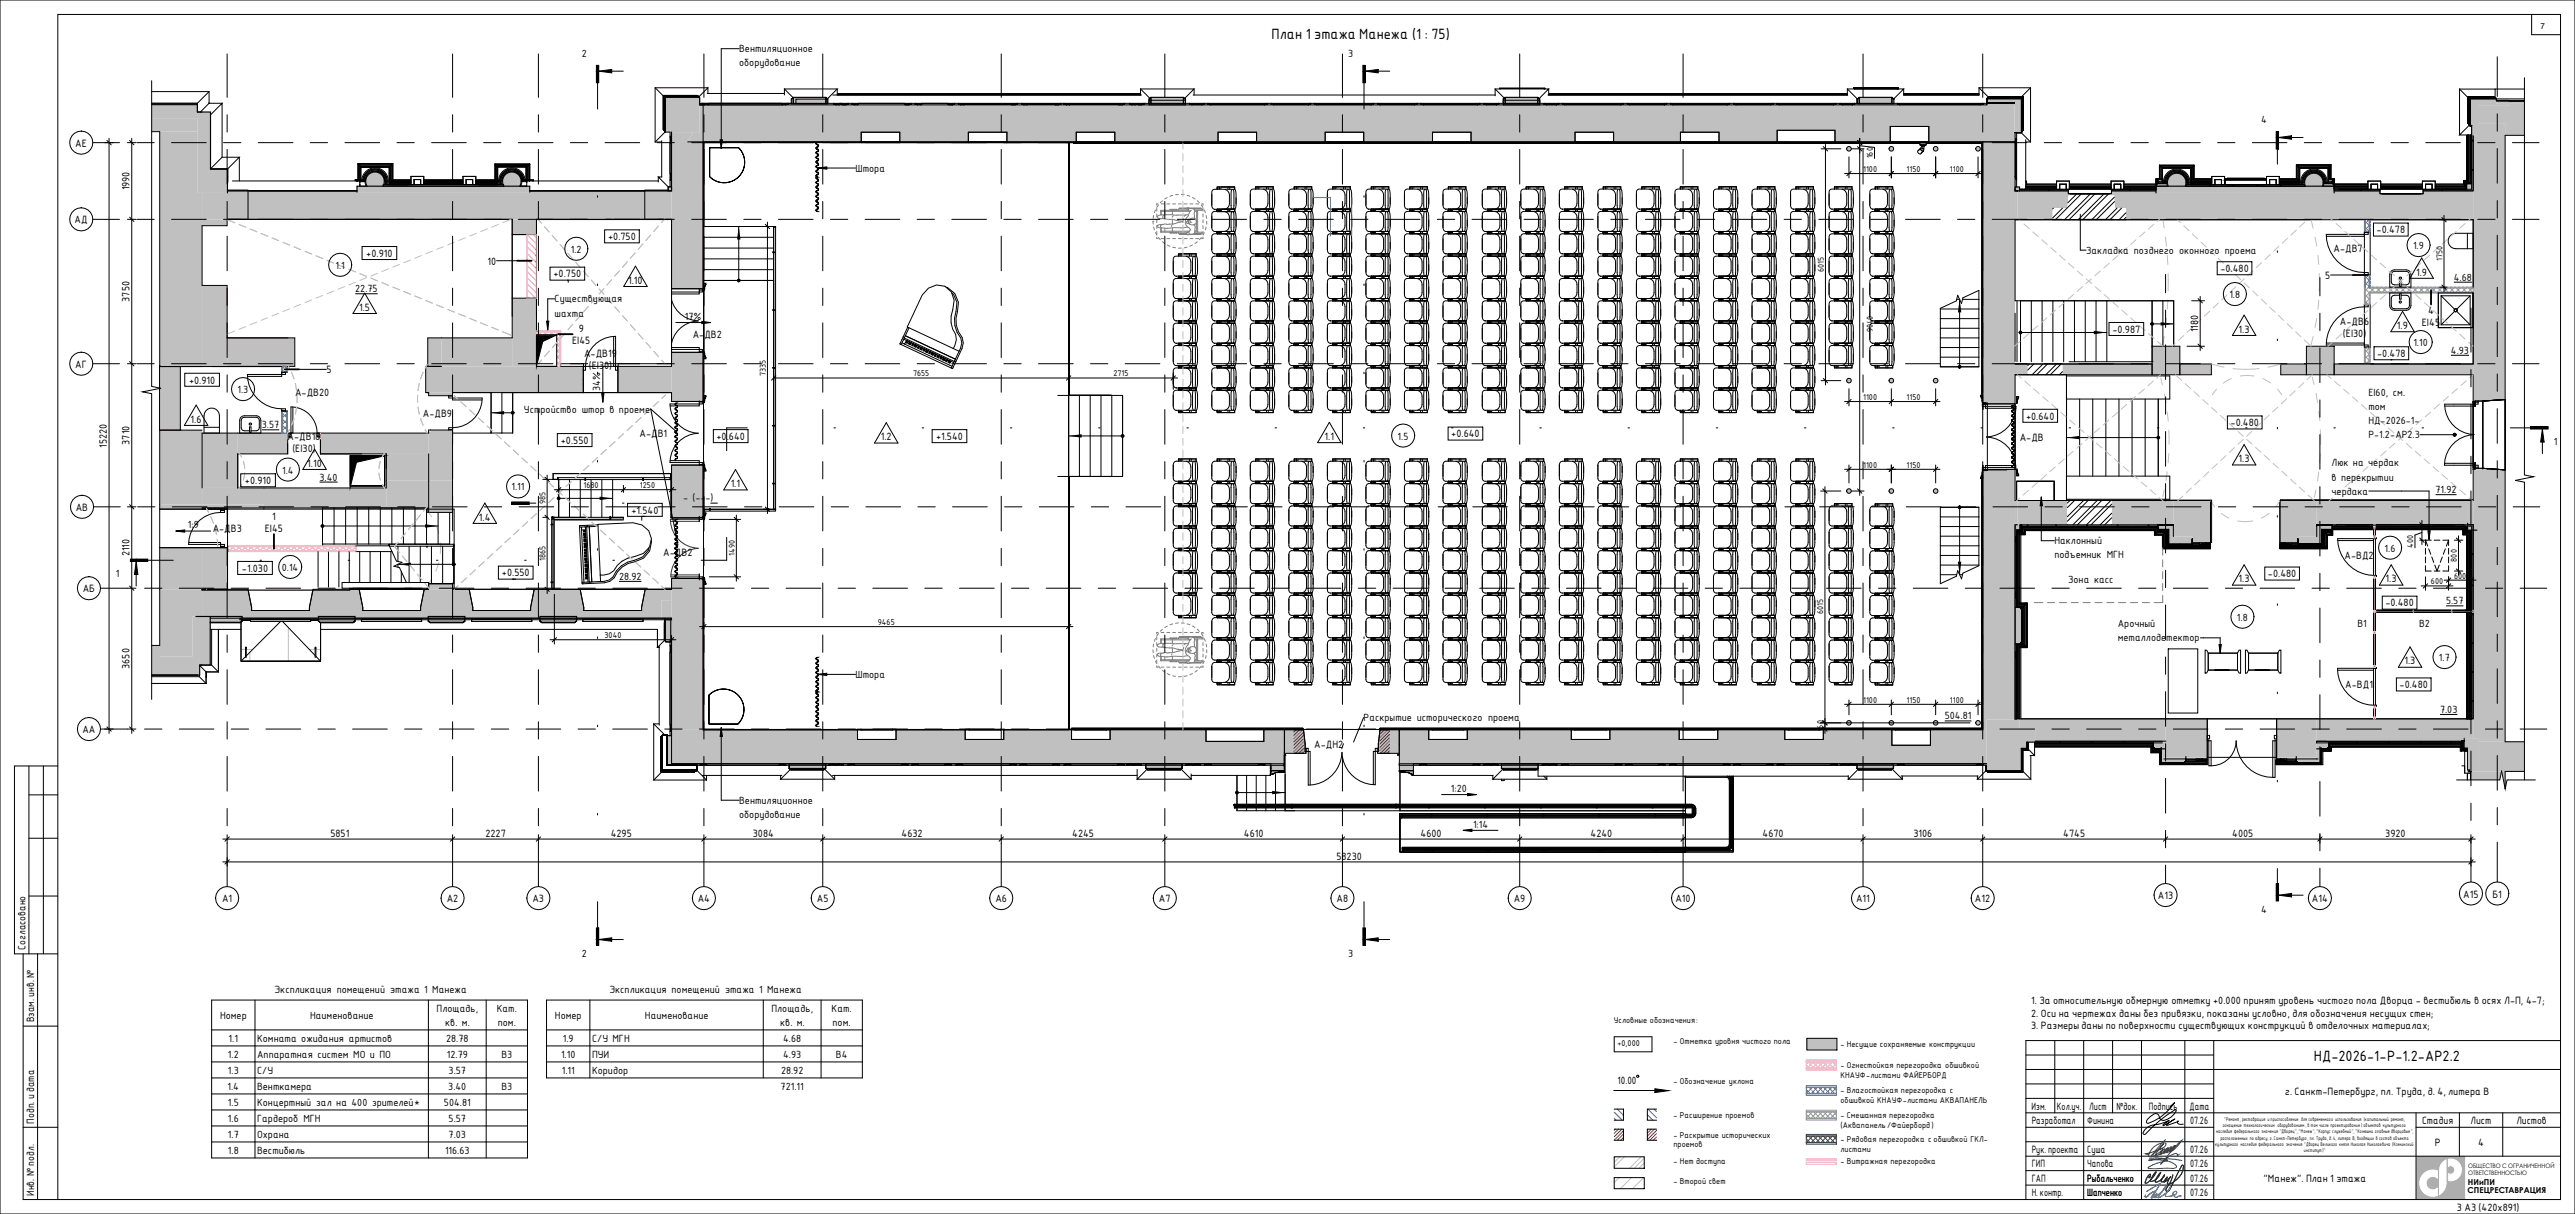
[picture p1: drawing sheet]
<svg xmlns="http://www.w3.org/2000/svg" width="891mm" height="420mm" viewBox="0 0 891 420" stroke-linecap="round" stroke-linejoin="round" font-family="sans-serif">
<defs><g id="words">
<g font-size="4.9">
<text x="440" y="13.4">План 1 этажа Манежа (1 : 75)</text>
<text x="800.7" y="366.9">НД-2026-1-Р-1.2-АР2.2</text>
</g>
<g font-size="3.9">
<text x="201.3" y="19.6">2</text>
<text x="255.8" y="18.1">Вентиляционное</text>
<text x="255.8" y="23">оборудование</text>
<text x="466.5" y="19.6">3</text>
<text x="782.4" y="42.5">4</text>
<text x="296" y="59.4">Штора</text>
<text x="197.5" y="87.4">1.2</text>
<text x="721.8" y="87.8">Закладка позднего оконного проема</text>
<text x="834.9" y="86.2">1.9</text>
<text x="116.1" y="93">1.1</text>
<text x="122.9" y="101.1">22.75</text>
<text x="849.1" y="97.1">4.68</text>
<text x="191.9" y="104.6">Существующая</text>
<text x="771.4" y="103.1">1.8</text>
<text x="191.9" y="109.5">шахта</text>
<text x="237" y="110.6">17%</text>
<text x="835.1" y="119.7">1.10</text>
<text x="848.1" y="122.4">4.93</text>
<text x="82.2" y="136">1.3</text>
<text x="207.6" y="135.3" transform="rotate(-90 207.6 135.3)">34%</text>
<text x="819.5" y="137">EI60, см.</text>
<text x="181.3" y="142.8">Устройство штор в проеме</text>
<text x="819.5" y="141.9">том</text>
<text x="90.6" y="148.2">3.57</text>
<text x="819.5" y="146.7">НД-2026-1-</text>
<text x="483.6" y="152.1">1.5</text>
<text x="819.5" y="151.6">Р-1.2-АР2.3</text>
<text x="883.7" y="154">1</text>
<text x="806.8" y="161.3">Люк на чердак</text>
<text x="97.6" y="163.8">1.4</text>
<text x="110.6" y="166.3">3.40</text>
<text x="806.8" y="166.2">в перекрытии</text>
<text x="177" y="169.7">1.11</text>
<text x="236.4" y="173.3">- (---)</text>
<text x="806.8" y="171.1">чердака</text>
<text x="842.7" y="170.6">71.92</text>
<text x="65" y="182.8">1:9</text>
<text x="710.8" y="188.3">Наклонный</text>
<text x="825.1" y="190.9">1.6</text>
<text x="97.5" y="197.5">0.14</text>
<text x="710.8" y="193.2">подъемник МГН</text>
<text x="40" y="199.8">1</text>
<text x="214.2" y="200.6">28.92</text>
<text x="715.6" y="201.6">Зона касс</text>
<text x="846.4" y="209.1">5.57</text>
<text x="774" y="214.7">1.8</text>
<text x="732.8" y="217">Арочный</text>
<text x="732.8" y="221.9">металлодетектор</text>
<text x="815.7" y="217">В1</text>
<text x="837" y="217">В2</text>
<text x="843.9" y="228.7">1.7</text>
<text x="296" y="234.6">Штора</text>
<text x="471.8" y="249.5">Раскрытие исторического проема</text>
<text x="672.9" y="248.9">504.81</text>
<text x="844.3" y="246.7">7.03</text>
<text x="502.1" y="273.9">1:20</text>
<text x="255.8" y="278.1">Вентиляционное</text>
<text x="255.8" y="283">оборудование</text>
<text x="509.7" y="286.3">1:14</text>
<text x="782.4" y="315.7">4</text>
<text x="201.3" y="331.1">2</text>
<text x="466.5" y="331.1">3</text>
<text x="95" y="343.4">Экспликация помещений этажа 1 Манежа</text>
<text x="210.9" y="343.4">Экспликация помещений этажа 1 Манежа</text>
<text x="76.1" y="352.6">Номер</text>
<text x="107.3" y="352.6">Наименование</text>
<text x="151.1" y="350.2">Площадь,</text>
<text x="171.9" y="350.2">Кат.</text>
<text x="192" y="352.6">Номер</text>
<text x="223.2" y="352.6">Наименование</text>
<text x="266.9" y="350.2">Площадь,</text>
<text x="287.8" y="350.2">Кат.</text>
<text x="154" y="355.1">кв. м.</text>
<text x="172.2" y="355.1">пом.</text>
<text x="269.9" y="355.1">кв. м.</text>
<text x="288.1" y="355.1">пом.</text>
<text x="79.1" y="360.5">1.1</text>
<text x="89" y="360.5">Комната ожидания артистов</text>
<text x="154.4" y="360.5">28.78</text>
<text x="194.7" y="360.5">1.9</text>
<text x="204.9" y="360.5">С/У МГН</text>
<text x="271" y="360.5">4.68</text>
<text x="78.9" y="366">1.2</text>
<text x="78.9" y="371.6">1.3</text>
<text x="89" y="366">Аппаратная систем МО и ПО</text>
<text x="89" y="371.6">С/У</text>
<text x="154.6" y="366">12.79</text>
<text x="155.2" y="371.6">3.57</text>
<text x="173.5" y="366">В3</text>
<text x="194.1" y="366">1.10</text>
<text x="194.4" y="371.6">1.11</text>
<text x="204.9" y="371.6">Коридор</text>
<text x="204.9" y="366">ПУИ</text>
<text x="270.2" y="371.6">28.92</text>
<text x="271" y="366">4.93</text>
<text x="289.3" y="366">В4</text>
<text x="78.7" y="377.1">1.4</text>
<text x="89" y="377.1">Венткамера</text>
<text x="155.1" y="377.1">3.40</text>
<text x="173.5" y="377.1">В3</text>
<text x="270.1" y="377.1">721.11</text>
<text x="78.9" y="382.7">1.5</text>
<text x="89" y="382.7">Концертный зал на 400 зрителей*</text>
<text x="153.6" y="382.7">504.81</text>
<text x="78.9" y="388.2">1.6</text>
<text x="89" y="388.2">Гардероб МГН</text>
<text x="155.2" y="388.2">5.57</text>
<text x="78.9" y="393.7">1.7</text>
<text x="89" y="393.7">Охрана</text>
<text x="155.2" y="393.7">7.03</text>
<text x="78.9" y="399.3">1.8</text>
<text x="89" y="399.3">Вестибюль</text>
<text x="154" y="399.3">116.63</text>
</g>
<g font-size="3.5">
<text x="26.1" y="50.7">АЕ</text>
<text x="44.8" y="65.9" transform="rotate(-90 44.8 65.9)">1990</text>
<text x="25.8" y="77.3">АД</text>
<text x="210.4" y="83.1">+0.750</text>
<text x="822.4" y="80.7">-0.478</text>
<text x="126.8" y="88.8">+0.910</text>
<text x="807.4" y="87.3">А-ДВ7</text>
<text x="168.7" y="91.6">10</text>
<text x="191.5" y="96">+0.750</text>
<text x="768.3" y="94.1">-0.480</text>
<text x="836" y="95.3">1.9</text>
<text x="217.3" y="98.2">1.10</text>
<text x="804.5" y="96.5">5</text>
<text x="44.8" y="104.4" transform="rotate(-90 44.8 104.4)">3750</text>
<text x="124.3" y="107.5">1.5</text>
<text x="809.6" y="112.5">А-ДВ6</text>
<text x="829.4" y="113.8">1.9</text>
<text x="838" y="112.9">EI45</text>
<text x="840.2" y="108.7">4</text>
<text x="198" y="119.1">EI45</text>
<text x="200.2" y="114.9">9</text>
<text x="239.7" y="117">А-ДВ2</text>
<text x="731" y="115.1">-0.987</text>
<text x="760.5" y="114.9" transform="rotate(-90 760.5 114.9)">1180</text>
<text x="774.6" y="115.1">1.3</text>
<text x="810.7" y="116.7">(EI30)</text>
<text x="202.1" y="123.4">А-ДВ19</text>
<text x="822.5" y="123.5">-0.478</text>
<text x="26.1" y="127.2">АГ</text>
<text x="113" y="129.2">5</text>
<text x="203.8" y="127.6">(EI30)</text>
<text x="65.4" y="132.7">+0.910</text>
<text x="102.1" y="136.9">А-ДВ20</text>
<text x="65.9" y="146.2">1.6</text>
<text x="146.3" y="144.3">А-ДВ9</text>
<text x="701.1" y="145.1">+0.640</text>
<text x="771.8" y="147.4">-0.480</text>
<text x="37" y="154.9" transform="rotate(-90 37 154.9)">15220</text>
<text x="44.8" y="153.8" transform="rotate(-90 44.8 153.8)">3710</text>
<text x="99.5" y="152.1">А-ДВ18</text>
<text x="194.1" y="153.5">+0.550</text>
<text x="221.3" y="151.3">А-ДВ1</text>
<text x="247.9" y="152.2">+0.640</text>
<text x="304.7" y="152.3">1.2</text>
<text x="323.9" y="152.2">+1.540</text>
<text x="458.3" y="152.2">1.1</text>
<text x="502.2" y="151.3">+0.640</text>
<text x="698.9" y="152.5">А-ДВ</text>
<text x="101.2" y="156.4">(EI30)</text>
<text x="106.3" y="161.4">1.10</text>
<text x="774.6" y="159.9">1.3</text>
<text x="84.8" y="167.5">+0.910</text>
<text x="252.8" y="168.5">1.1</text>
<text x="26.2" y="176.7">АВ</text>
<text x="94.1" y="179.7">1</text>
<text x="218.5" y="177.7">+1.540</text>
<text x="73.6" y="183.9">А-ДВ3</text>
<text x="91.6" y="184">EI45</text>
<text x="165.7" y="180.1">1.4</text>
<text x="44.8" y="192.4" transform="rotate(-90 44.8 192.4)">2110</text>
<text x="83.7" y="197.8">-1.030</text>
<text x="229.5" y="192.4">А-ДВ2</text>
<text x="811.2" y="193.5">А-ВД2</text>
<text x="173.7" y="199.4">+0.550</text>
<text x="774.6" y="201.5">1.3</text>
<text x="784.7" y="199.7">-0.480</text>
<text x="825.5" y="201.5">1.3</text>
<text x="28.6" y="204.9">АБ</text>
<text x="825.4" y="209.8">-0.480</text>
<text x="44.8" y="231.4" transform="rotate(-90 44.8 231.4)">3650</text>
<text x="832" y="229.9">1.3</text>
<text x="811.5" y="237.9">А-ВД1</text>
<text x="830.3" y="238.1">-0.480</text>
<text x="28.5" y="253.6">АА</text>
<text x="454.7" y="258.7">А-ДН2</text>
<text x="114.3" y="289.5">5851</text>
<text x="168" y="289.5">2227</text>
<text x="211.3" y="289.5">4295</text>
<text x="260.5" y="289.5">3084</text>
<text x="311.9" y="289.5">4632</text>
<text x="371" y="289.5">4245</text>
<text x="430.4" y="289.5">4610</text>
<text x="491.6" y="289.5">4600</text>
<text x="550.4" y="289.5">4240</text>
<text x="609.9" y="289.5">4670</text>
<text x="662.1" y="289.5">3106</text>
<text x="713.9" y="289.5">4745</text>
<text x="772.4" y="289.5">4005</text>
<text x="825.4" y="289.5">3920</text>
<text x="462.4" y="297.4">58230</text>
<text x="746.7" y="311">А13</text>
<text x="852.3" y="310.5">А15</text>
<text x="862.4" y="310.5">Б1</text>
<text x="76.8" y="312.1">А1</text>
<text x="154.6" y="312.1">А2</text>
<text x="184.3" y="312.1">А3</text>
<text x="241.4" y="312.1">А4</text>
<text x="282.6" y="312.1">А5</text>
<text x="344.4" y="312.1">А6</text>
<text x="401" y="312.1">А7</text>
<text x="462.5" y="312.1">А8</text>
<text x="523.8" y="312.1">А9</text>
<text x="579.7" y="312.1">А10</text>
<text x="642.2" y="312.1">А11</text>
<text x="683.4" y="312.1">А12</text>
<text x="799.9" y="312.1">А14</text>
<text x="8.9" y="328.6" transform="rotate(-90 8.9 328.6)">Согласовано</text>
<text x="702.8" y="347.5">1. За относительную обмерную отметку +0.000 принят уровень чистого пола Дворца - вестибюль в осях Л-П, 4-7;</text>
<text x="11.9" y="353.7" transform="rotate(-90 11.9 353.7)">Взам. инв. №</text>
<text x="702.8" y="351.7">2. Оси на чертежах даны без привязки, показаны условно, для обозначения несущих стен;</text>
<text x="702.8" y="355.9">3. Размеры даны по поверхности существующих конструкций в отделочных материалах;</text>
<text x="559.7" y="375">10.00</text>
<text x="703" y="383.9">Изм.</text>
<text x="711.7" y="383.9">Кол.уч.</text>
<text x="722.9" y="383.9">Лист</text>
<text x="732.4" y="383.9">№док.</text>
<text x="743.5" y="383.9">Подпись</text>
<text x="757.6" y="383.9">Дата</text>
<text x="790.6" y="378.9">г. Санкт-Петербург, пл. Труда, д. 4, литера В</text>
<text x="11.9" y="388.8" transform="rotate(-90 11.9 388.8)">Подп. и дата</text>
<text x="703" y="388.9">Разработал</text>
<text x="722.2" y="388.9">Финина</text>
<text x="757.8" y="388.9">07.26</text>
<text x="838.1" y="388.9">Стадия</text>
<text x="854.8" y="388.9">Лист</text>
<text x="870.7" y="388.9">Листов</text>
<text x="703" y="398.9">Рук. проекта</text>
<text x="722.2" y="398.9">Суша</text>
<text x="757.8" y="398.9">07.26</text>
<text x="842.5" y="396.4">Р</text>
<text x="857.5" y="396.4">4</text>
<text x="703" y="403.9">ГИП</text>
<text x="722.2" y="403.9">Чапова</text>
<text x="757.8" y="403.9">07.26</text>
<text x="11.9" y="413.7" transform="rotate(-90 11.9 413.7)">Инв. № подл.</text>
<text x="703" y="413.9">Н. контр.</text>
<text x="703" y="408.9">ГАП</text>
<text x="722.2" y="413.9">Шапченко</text>
<text x="722.2" y="408.9">Рыбальченко</text>
<text x="757.8" y="413.9">07.26</text>
<text x="757.8" y="408.9">07.26</text>
<text x="783.2" y="408.9">&quot;Манеж&quot;. План 1 этажа</text>
<text x="850.1" y="418.9">3 А3 (420х891)</text>
</g>
<g font-size="2.8">
<text x="879" y="10.1">7</text>
<text x="644.7" y="59.5">1100</text>
<text x="648.1" y="54.8" transform="rotate(-90 648.1 54.8)">160</text>
<text x="659.7" y="59.5">1150</text>
<text x="674.7" y="59.5">1100</text>
<text x="631.1" y="94.2" transform="rotate(-90 631.1 94.2)">6015</text>
<text x="845.1" y="90.3" transform="rotate(-90 845.1 90.3)">1750</text>
<text x="648.1" y="115" transform="rotate(-90 648.1 115)">9040</text>
<text x="265" y="130.1" transform="rotate(-90 265 130.1)">7335</text>
<text x="315.9" y="130.2">7655</text>
<text x="385.3" y="130.2">2715</text>
<text x="644.7" y="138.4">1100</text>
<text x="659.7" y="138.4">1150</text>
<text x="644.7" y="161.8">1100</text>
<text x="659.7" y="161.8">1150</text>
<text x="201.9" y="168.9">1680</text>
<text x="221.4" y="168.9">1250</text>
<text x="188.8" y="174.5" transform="rotate(-90 188.8 174.5)">985</text>
<text x="835" y="189.5" transform="rotate(-90 835 189.5)">400</text>
<text x="188.8" y="194" transform="rotate(-90 188.8 194)">1865</text>
<text x="254.2" y="192.3" transform="rotate(-90 254.2 192.3)">1490</text>
<text x="850.1" y="194.3" transform="rotate(-90 850.1 194.3)">800</text>
<text x="841.2" y="202.1">600</text>
<text x="849.1" y="200.1">600</text>
<text x="630.9" y="212.6" transform="rotate(-90 630.9 212.6)">6015</text>
<text x="209.2" y="220.8">3040</text>
<text x="303.8" y="216.2">9465</text>
<text x="644.7" y="243.1">1100</text>
<text x="659.7" y="243.1">1150</text>
<text x="674.7" y="243.1">1100</text>
<text x="630.9" y="253.1" transform="rotate(-90 630.9 253.1)">160</text>
<text x="558.5" y="353.9">Условные обозначения:</text>
<text x="559.6" y="361.7">+0,000</text>
<text x="579.1" y="361.3">- Отметка уровня чистого пола</text>
<text x="636.9" y="362.1">- Несущие сохраняемые конструкции</text>
<text x="636.9" y="369.5">- Огнестойкая перегородка обшивкой</text>
<text x="579.1" y="375.1">- Обозначение уклона</text>
<text x="636.9" y="372.9">КНАУФ-листами ФАЙЕРБОРД</text>
<text x="636.9" y="378.3">- Влагостойкая перегородка с</text>
<text x="636.9" y="381.7">обшивкой КНАУФ-листами АКВАПАНЕЛЬ</text>
<text x="579.1" y="386.7">- Расширение проемов</text>
<text x="636.9" y="386.8">- Смешанная перегородка</text>
<text x="579.1" y="393.5">- Раскрытие исторических</text>
<text x="636.9" y="390.3">(Аквапанель/Файерборд)</text>
<text x="636.9" y="395.2">- Рядовая перегородка с обшивкой ГКЛ-</text>
<text x="579.1" y="397">проемов</text>
<text x="636.9" y="398.6">листами</text>
<text x="579.1" y="402.7">- Нет доступа</text>
<text x="636.9" y="402.8">- Витражная перегородка</text>
<text x="579.1" y="409.6">- Второй свет</text>
<text x="853.8" y="412.8">СПЕЦРЕСТАВРАЦИЯ</text>
<text x="853.9" y="409.8">НИиПИ</text>
</g>
<g font-size="2.1">
<text x="854" y="404">ОБЩЕСТВО С ОГРАНИЧЕННОЙ</text>
<text x="854" y="406.6">ОТВЕТСТВЕННОСТЬЮ</text>
</g>
<g font-size="1.8">
<text x="769.1" y="389.9">оснащение технологическим оборудованием , в том числе проектирование ) объектов культурного</text>
<text x="769.6" y="387.7">&quot;Ремонт, реставрация и приспособление для современного использования (капитальный ремонт,</text>
<text x="766.8" y="392.1">наследия федерального значения &quot;Дворец&quot;, &quot;Манеж&quot;, &quot;Корпус служебный&quot;, &quot;Конюшни главные дворцовые&quot;,</text>
<text x="768.3" y="394.3">расположенных по адресу: г. Санкт-Петербург, пл. Труда, д. 4, литера В, входящих в состав объекта</text>
<text x="766.5" y="396.5">культурного наследия федерального значения &quot;Дворец Великого князя Николая Николаевича (Ксенинский</text>
<text x="797.2" y="398.6">институт)&quot;</text>
</g>
</g></defs>
<path d="M484.2 252.5v11.7h203.2v-11.7h-19.4v5.3h-13.4v-5.3h-23.7v3.3h-13.3v-3.3h-23.2v3.3h-13.4v-3.3h-24v3.3h-13.3v-3.3h-36v3.3h-13.3v-3.3zM232.4 252.5v11.7h212l.1-11.7h-7.2v4h-20v-4h-33.2v3.3h-13.3v-3.3h-23.5v3.3h-13.3v-3.3h-24v3.3h-13.3v-3.3z" fill="#c0c0c0"/>
<g fill="#fff">
<path d="M296.7 252.5h13.3v3.3h-13.3z"/>
<path d="M334 252.5h13.3v3.3h-13.3z"/>
<path d="M370.8 252.5h13.3v3.3h-13.3z"/>
<path d="M417.3 252.5h20v4h-20z"/>
<path d="M617.6 252.5h13.3v3.3h-13.3z"/>
<path d="M581 252.5h13.4v3.3h-13.4z"/>
<path d="M543.7 252.5h13.3v3.3h-13.3z"/>
<path d="M494.4 252.5h13.3v3.3h-13.3z"/>
<path d="M654.6 252.5h13.4v5.3h-13.4z"/>
</g>
<path d="M655.1 264.2v.6h1.4v-.3l.5 .1 .3-.4h1.1l.4 .6h25.1l.4-.6h1l.4 .4 .4-.1v.3h1.3v-.6zM532.2 264.2v.6h1.4l.8-.6h1.1l.4 .6h.5l.4-.6h1.1l.4 .4 .4-.1v.3h1.7v-.3l.4 .1 .4-.4h1l.4 .6h16.3l.4-.6h1.1l.3 .4 .5-.1v.3h1.3v-.3l.4 .1 .4-.4h1.1l.4 .6h9l.4-.6h1.1l.4 .4 .4-.1v.3h1.7v-.3l.4 .1 .4-.4h1l.4 .6h16.3l.4-.6h1.1l.3 .4 .5-.1v.3h1.3v-.3l.4 .1 .4-.4h1.1l.4 .6h9l.4-.6h1.1l.3 .4 .5-.1v.3h1.5v-.3l.4 .1 .4-.4h1l.4 .6h16.3l.4-.6h1.1l.3 .4 .5-.1v.3h1v-.3l.5 .1 .3-.4h1.1l.4 .6h.5l.4-.6h1.1l.4 .4 1.1 .1-.1-.5zM489.1 264.2v.6h2.1v-.3l.5 .1 .3-.4h1.1l.4 .6h16.3l.4-.6h1l.4 .4 .4-.1v.3h1.4v-.3l.4 .1 .4-.4 1 .1a.68 .68 0 0 0 .7 .5 .68 .68 0 0 0 .7-.6h1l.4 .4 .4-.1v.3l1.2-.1-.1-.5zM409.1 264.2l-.1 .6h1.4v-.3l.4 .1 .4-.4h1l.4 .6h.6l.4-.6h1l.8 .6h1.5v-.3l.4 .1 .4-.4h1.1l.4 .6h16.2l.4-.6h1.1l.4 .4 .4-.1v.3h2v-.6zM484.1 264.2l.1 .6zM285.8 264.2v.6h.9l.2-.3 .2 .1 .4-.4h1.1l.4 .6h.5l.4-.6h1.1l.8 .6h1.6v-.3l.5 .1 .3-.4h1.1l.4 .6h16.3l.4-.6h1l.8 .6h1.4v-.3l.4 .1 .4-.4h1l.4 .6h9.1l.4-.6h1.1l.8 .6h1.6v-.3l.5 .1 .3-.4h1.1l.4 .6h16.3l.4-.6h1l.4 .4 .4-.1v.3h1.4v-.3l.4 .1 .4-.4h1l.4 .6h9.1l.4-.6h1.1l.3 .4 .5-.1v.3h1.6v-.3l.5 .1 .3-.4h1.1l.4 .6h16.3l.4-.6h1l.4 .4 .4-.1v.3h.9l.2-.3 .2 .1 .4-.4h1.1l.4 .6h.5l.4-.6h1.1l.3 .4 .5-.1v.3l1.5-.1v-.5zM240.3 264.2v.6h2v-.3l.4 .1 .4-.4h1l.4 .6h25.1l.4-.6h1.1l.3 .4 .5-.1v.3h1.2l-.1-.6zM655.2 264.2h1.6zM434.8 264.2h.6zM679.5 264.2h1.6zM438 264.2h1.6zM684.4 264.2h.9zM682.8 264.2h1.4zM686.1 264.2h1.2zM243.1 264.2h.4zM242.5 264.2h.6zM242.3 264.2h.2z" fill="#c0c0c0"/>
<g fill="#fff">
<path d="M439.6 264.8l.1 .4z"/>
<path d="M269.6 264.6l2.3 .2v-.3zM242.3 264.5v.3h2.2z"/>
<path d="M293.4 264.5v.3h2.3zM312 264.6l2.2 .2v-.3z"/>
<path d="M286.7 264.5v.3h2.3zM289.5 264.6l2.3 .2v-.3z"/>
<path d="M315.6 264.5v.3h2.2zM326.9 264.6l2.3 .2v-.3z"/>
<path d="M330.8 264.5v.3h2.3zM349.4 264.6l2.2 .2v-.3z"/>
<path d="M353 264.5v.3h2.2zM364.3 264.6l2.3 .2v-.3z"/>
<path d="M368.2 264.5v.3h2.3zM386.8 264.6l2.2 .2v-.3z"/>
<path d="M392.7 264.6l2.3 .2v-.3zM389.9 264.5v.3h2.3z"/>
<path d="M435.4 264.6l2.3 .2v-.3zM416.9 264.5v.3h2.3z"/>
<path d="M413.2 264.6l2.2 .2v-.3zM410.4 264.6v.2h2.2z"/>
<path d="M491.2 264.6v.2h2.3zM509.8 264.6l2.2 .2v-.3z"/>
<path d="M513.4 264.5v.3h2.2zM516.2 264.6l2.2 .2v-.3z"/>
<path d="M540.4 264.5v.3h2.2zM558.9 264.6l2.3 .2v-.3z"/>
<path d="M536.4 264.6l2.3 .2v-.3zM533.6 264.6v.2h2.3z"/>
<path d="M562.5 264.5v.3h2.3zM573.8 264.6l2.3 .2v-.3z"/>
<path d="M577.8 264.5v.3h2.2zM596.3 264.6l2.3 .2v-.3z"/>
<path d="M611.2 264.6l2.3 .2v-.3zM599.9 264.5v.3h2.3z"/>
<path d="M615 264.5v.3h2.2zM633.5 264.6l2.3 .2v-.3z"/>
<path d="M636.8 264.5v.3h2.3zM639.6 264.6l2.3 .2v-.3z"/>
<path d="M656.5 264.6v.2h2.3zM683.9 264.6l2.2 .2v-.3z"/>
<path d="M269.6 264.6h1.8zM242.9 264.5l-.1 .1h1.7z"/>
<path d="M269.9 264.4h1.3zM243 264.4l1.4 .1z"/>
<path d="M243.1 264.2l1.2 .2zM269.9 264.4h1.2z"/>
<path d="M293.9 264.6h1.8zM312 264.6h1.7z"/>
<path d="M312.2 264.4h1.4zM294.1 264.4l1.4 .1z"/>
<path d="M294.2 264.2l1.2 .2zM312.2 264.4l1.2-.2z"/>
<path d="M287.3 264.5l-.1 .1h1.8zM289.5 264.6h1.8z"/>
<path d="M289.7 264.4h1.4zM287.4 264.4l1.4 .1z"/>
<path d="M287.5 264.2l1.2 .2zM289.8 264.4l1.2-.2z"/>
<path d="M316.2 264.5l-.2 .1h1.8zM326.9 264.6h1.8z"/>
<path d="M327.1 264.4h1.4zM316.2 264.4l1.4 .1z"/>
<path d="M327.2 264.4l1.2-.2zM316.4 264.2l1.2 .2z"/>
<path d="M349.4 264.6h1.7zM331.4 264.5l-.1 .1h1.8z"/>
<path d="M349.6 264.4h1.4zM331.5 264.4l1.4 .1z"/>
<path d="M331.6 264.2l1.2 .2zM349.6 264.4l1.2-.2z"/>
<path d="M353.4 264.6h1.8zM364.3 264.6h1.8z"/>
<path d="M364.5 264.4h1.4zM353.6 264.4l1.4 .1z"/>
<path d="M353.8 264.2l1.2 .2zM364.6 264.4l1.2-.2z"/>
<path d="M386.8 264.6h1.7zM368.8 264.5l-.1 .1h1.8z"/>
<path d="M387 264.4h1.4zM368.9 264.4l1.4 .1z"/>
<path d="M369 264.2l1.2 .2zM387 264.4l1.2-.2z"/>
<path d="M392.7 264.6h1.8zM390.3 264.6h1.9z"/>
<path d="M390.6 264.4h1.4zM392.9 264.4l1.4 .1z"/>
<path d="M393 264.4l1.2-.2zM390.7 264.2l1.2 .2z"/>
<path d="M435.4 264.6h1.8zM417.3 264.6h1.9z"/>
<path d="M435.7 264.4h1.4zM417.6 264.4l1.4 .1z"/>
<path d="M417.7 264.2l1.2 .2zM435.7 264.4l1.2-.2z"/>
<path d="M410.8 264.6h1.8zM413.2 264.6h1.7z"/>
<path d="M413.4 264.4h1.4zM411 264.4h1.4z"/>
<path d="M413.4 264.4l1.2-.2zM411.2 264.2l1.2 .2z"/>
<path d="M491.8 264.5l-.1 .1h1.8zM509.8 264.6h1.7z"/>
<path d="M510 264.4h1.4zM491.9 264.4l1.4 .1z"/>
<path d="M492 264.2l1.2 .2zM510 264.4l1.2-.2z"/>
<path d="M514 264.5l-.2 .1h1.8zM516.2 264.6h1.7z"/>
<path d="M516.4 264.4l1.4 .1zM514 264.4l1.4 .1z"/>
<path d="M516.4 264.4l1.2-.2zM514.2 264.2l1.2 .2z"/>
<path d="M540.8 264.6h1.8zM558.9 264.6h1.8z"/>
<path d="M559.1 264.4h1.4zM541 264.4l1.4 .1z"/>
<path d="M559.1 264.4l1.3-.2zM541.2 264.2l1.1 .1z"/>
<path d="M534.2 264.5l-.1 .1h1.8zM536.4 264.6h1.8z"/>
<path d="M536.7 264.4h1.4zM534.3 264.4h1.4z"/>
<path d="M534.4 264.2l1.2 .2zM536.7 264.4l1.2-.2z"/>
<path d="M573.8 264.6h1.8zM562.9 264.6h1.9z"/>
<path d="M574.1 264.4h1.4zM563.2 264.4l1.4 .1z"/>
<path d="M574.1 264.3l1.2-.1zM563.3 264.2l1.2 .2z"/>
<path d="M578.4 264.5l-.2 .1h1.8zM596.3 264.6h1.8z"/>
<path d="M596.5 264.4h1.4zM578.4 264.4l1.4 .1z"/>
<path d="M578.6 264.2l1.2 .2zM596.5 264.4l1.3-.2z"/>
<path d="M611.2 264.6h1.8zM600.3 264.6h1.9z"/>
<path d="M611.5 264.4h1.4zM600.6 264.4l1.4 .1z"/>
<path d="M611.5 264.4l1.2-.2zM600.7 264.2l1.2 .2z"/>
<path d="M633.5 264.6h1.8zM615.6 264.5l-.2 .1h1.8z"/>
<path d="M633.7 264.4h1.4zM615.6 264.4l1.4 .1z"/>
<path d="M615.8 264.2l1.2 .2zM633.7 264.4l1.3-.2z"/>
<path d="M637.3 264.6h1.8zM639.6 264.6h1.8z"/>
<path d="M639.9 264.4h1.4zM637.5 264.4l1.4 .1z"/>
<path d="M637.6 264.2l1.2 .2zM639.9 264.3l1.2-.1z"/>
<path d="M683.9 264.6h1.7zM657 264.6h1.8z"/>
<path d="M657.2 264.4l1.4 .1zM684.1 264.4h1.4z"/>
<path d="M684.1 264.4l1.2-.2zM657.3 264.2l1.2 .2z"/>
</g>
<path d="M242.1 36.3h454.9l.3 12.8h-29.9v-5.3h-13.3v5.3h-19.2v-4h-20v4h-20.1v-3.3h-13.3v3.3h-23.2v-3.3h-13.3v3.3h-36v-3.3h-13.3v3.3h-23.8v-3.3h-13.4v3.3h-23.7v-3.3h-13.3v3.3h-35.8v-3.3h-13.3v3.3h-24v-3.3h-13.3v3.3h-23.8v-3.3h-13.3v3.3h-60l1.8-3.4h2.3z" fill="#c0c0c0"/>
<g fill="#fff">
<path d="M298 45.8h13.3v3.2h-13.3z"/>
<path d="M335.1 45.8h13.3v3.3l-13.3-.1z"/>
<path d="M372.4 45.8h13.3v3.3l-13.3-.1z"/>
<path d="M421.5 45.8h13.3v3.3l-13.3-.1z"/>
<path d="M458.5 45.8h13.4v3.2l-13.4 .1z"/>
<path d="M495.7 45.8h13.3v3.3l-13.3-.1z"/>
<path d="M545 45.8h13.3v3.3l-13.3-.1z"/>
<path d="M581.5 45.8h13.3v3.3l-13.3-.1z"/>
<path d="M614.9 45.1h20v4h-20z"/>
<path d="M654.1 43.8h13.3v5.3l-13.3-.1z"/>
</g>
<path d="M245.4 35.8l-.4 .5h25.8l-.4-.5zM242.1 35.8v.5h1.8l-.3-.3h-.5v-.2zM517.7 36.2l2.5 .1v-.5h-1.7v.2h-.4zM351.2 36.2l3.1 .1-.4-.3h-.4v-.2h-1.5v.2h-.5zM437.6 36.2l3.1 .1-.4-.3h-.4v-.2h-1.5v.2h-.5zM355.4 36.3h9.8l-.4-.3h-9.1zM532.8 35.8v.5h2.3l-.4-.3h-.4v-.2zM415.9 36.2l2.8 .1-.3-.3h-.5v-.2h-1.2v.2h-.5zM538.5 36.2l2.9 .1-.4-.3h-.4v-.2h-1.3v.2h-.4zM333.5 36.3h16.7l-.4-.3h-16zM685.3 36.2l2.2 .1v-.5h-1.4v.2h-.4zM640.9 36.2l16.4 .1-.3-.3h-.5v-.2h-14.8v.2h-.4zM511.2 36.2l3.1 .1-.4-.3h-.4v-.2h-1.5v.2h-.5zM366.3 36.2l2.7 .1-.4-.3h-.4v-.2h-1.1v.2h-.5zM560.8 36.2l3.1 .1-.4-.3h-.4v-.2h-1.5v.2h-.5zM329.5 36.2l2.9 .1-.3-.3h-.5v-.2h-1.3v.2h-.5zM271.9 36.2l17.3 .1-.3-.3h-.5v-.2h-15.7v.2h-.5zM410.2 35.8v.5h2.2l-.3-.3h-.5v-.2zM452.7 36.2l2.9 .1-.3-.3h-.5v-.2h-1.3v.2h-.5zM634.4 36.2l3.1 .1-.4-.3h-.4v-.2h-1.5v.2h-.5zM575.9 36.2l2.9 .1-.4-.3h-.4v-.2h-1.3v.2h-.5zM290.7 35.8l-.4 .5h1.3l-.4-.5zM319 35.8l-.4 .5h9.8l-.4-.5zM370 36.3h17.2l-.2-.2h-16.7zM489.5 36.2l2.9 .1-.3-.3h-.5v-.2h-1.3v.2h-.5zM395.1 36.2l2.5 .1v-.5h-1.7v.2h-.5zM314.4 36.2l3.1 .1-.4-.3h-.4v-.2h-1.5v.2h-.5zM597.6 36.2l3.1 .1-.4-.3h-.4v-.2h-1.5v.2h-.5zM388.3 36.2l3.3 .1-.3-.3h-.5v-.2h-1.7v.2h-.5zM392.7 36.3h1.3l-.2-.2zM474.4 36.2l3.1 .1-.4-.3h-.4v-.2h-1.5v.2h-.5zM297 35.8l-.4 .5h16.8l-.4-.5zM292.7 36.2l2.9 .1-.4-.3h-.4v-.2h-1.3v.2h-.5zM612.7 36.2l2.9 .1-.4-.3h-.4v-.2h-1.3v.2h-.5z" fill="#c0c0c0"/>
<g fill="#fff">
<path d="M615.6 36.2l18.8 .1z"/>
<path d="M637.5 36.2l3.4 .1z"/>
<path d="M600.7 36.2l12 .1z"/>
<path d="M578.8 36.2l18.8 .1z"/>
<path d="M563.9 36.2l12 .1z"/>
<path d="M541.4 36.2l19.4 .1z"/>
<path d="M535.1 36.2l3.4 .1z"/>
<path d="M657.3 36.2l28 .1z"/>
<path d="M492.4 36.2l18.8 .1z"/>
<path d="M514.3 36.2l3.4 .1z"/>
<path d="M477.5 36.2l12 .1z"/>
<path d="M455.6 36.2l18.8 .1z"/>
<path d="M440.7 36.2l12 .1z"/>
<path d="M418.7 36.2l18.9 .1z"/>
<path d="M412.4 36.2l3.5 .1z"/>
<path d="M614.8 35.8h20.4v.2h-20.4z"/>
<path d="M636.7 35.8h5v.2h-5z"/>
<path d="M599.9 35.8h13.6v.2h-13.6z"/>
<path d="M578 35.8h20.4v.2h-20.4z"/>
<path d="M563.1 35.8h13.6v.2h-13.6z"/>
<path d="M540.6 35.8h21v.2h-21z"/>
<path d="M534.3 35.8h5v.2h-5z"/>
<path d="M656.5 35.8h29.6v.2h-29.6z"/>
<path d="M491.6 35.8h20.4v.2h-20.4z"/>
<path d="M513.5 35.8h5v.2h-5z"/>
<path d="M476.7 35.8h13.6v.2h-13.6z"/>
<path d="M454.8 35.8h20.4v.2h-20.4z"/>
<path d="M439.9 35.8h13.6v.2h-13.6z"/>
<path d="M417.9 35.8h20.5v.2h-20.5z"/>
<path d="M411.6 35.8h5.1v.2h-5.1z"/>
<path d="M368.2 35.8h20.9v.2h-20.9z"/>
<path d="M390.8 35.8h5.1v.2h-5.1z"/>
<path d="M353.5 35.8h13.6v.2h-13.6z"/>
<path d="M331.6 35.8h20.4v.2h-20.4z"/>
<path d="M615.3 36h19.4z"/>
<path d="M615.4 36.1h19.2z"/>
<path d="M637.2 36h4.1z"/>
<path d="M637.3 36.1h3.8z"/>
<path d="M600.4 36h12.6z"/>
<path d="M600.5 36.1h12.3z"/>
<path d="M578.5 36h19.4z"/>
<path d="M578.6 36.1h19.2z"/>
<path d="M563.6 36h12.6z"/>
<path d="M563.7 36.1h12.3z"/>
<path d="M541.1 36h20z"/>
<path d="M541.2 36.1h19.8z"/>
<path d="M534.8 36h4.1z"/>
<path d="M534.9 36.1h3.8z"/>
<path d="M657 36h28.7z"/>
<path d="M657.2 36.1h28.3z"/>
<path d="M492.1 36h19.4z"/>
<path d="M492.2 36.1h19.2z"/>
<path d="M514 36h4.1z"/>
<path d="M514.1 36.1h3.8z"/>
<path d="M477.2 36h12.6z"/>
<path d="M477.3 36.1h12.4z"/>
<path d="M455.3 36h19.4z"/>
<path d="M455.4 36.1h19.2z"/>
<path d="M440.4 36h12.6z"/>
<path d="M440.5 36.1h12.4z"/>
<path d="M418.5 36h19.4z"/>
<path d="M418.6 36.1h19.2z"/>
<path d="M412.1 36h4.1z"/>
<path d="M412.2 36.1h3.9z"/>
<path d="M368.7 36h19.9z"/>
<path d="M391.3 36h4.1z"/>
<path d="M354 36h12.6z"/>
<path d="M332.1 36h19.4z"/>
<path d="M369 36.2h1.2zM387.1 36.2l1.2 .1z"/>
<path d="M391.6 36.2h1.2zM393.9 36.2l1.2 .1z"/>
<path d="M354.3 36.2h1.2zM365.1 36.2l1.2 .1z"/>
<path d="M350 36.2l1.2 .1zM332.4 36.2h1.2z"/>
<path d="M317.5 36.2h1.2zM328.3 36.2l1.2 .1z"/>
<path d="M295.6 36.2h1.2zM313.2 36.2l1.2 .1z"/>
<path d="M291.5 36.2l1.2 .1zM289.2 36.2h1.2z"/>
<path d="M243.9 36.2h1.2zM270.7 36.2l1.2 .1z"/>
<path d="M316.7 35.8v.2h2.3v-.2zM328 35.8v.2h2.3v-.2z"/>
<path d="M294.8 35.8v.2h2.2v-.2zM313 35.8v.2h2.2v-.2z"/>
<path d="M288.4 35.8v.2h2.3v-.2zM291.2 35.8v.2h2.3v-.2z"/>
<path d="M243.1 35.8v.2h2.3v-.2zM270.4 35.8v.2h2.3v-.2z"/>
<path d="M368.8 36.1h1.4zM387 36.1h1.5z"/>
<path d="M391.4 36.1h1.5zM393.8 36.1h1.5z"/>
<path d="M354.1 36.1h1.5zM365 36.1h1.5z"/>
<path d="M332.2 36.1h1.5zM349.9 36.1h1.5z"/>
<path d="M328 36h1.8zM317.2 36h1.8z"/>
<path d="M328.2 36.1h1.5zM317.3 36.1h1.5z"/>
<path d="M295.3 36h1.7zM313 36h1.7z"/>
<path d="M313.1 36.1h1.5zM295.4 36.1h1.4z"/>
<path d="M288.9 36h1.8zM291.2 36h1.8z"/>
<path d="M289 36.1h1.5zM291.4 36.1h1.5z"/>
<path d="M243.6 36h1.8zM270.4 36h1.8z"/>
<path d="M243.7 36.1h1.5zM270.6 36.1h1.5z"/>
</g>
<path d="M232.4 200.1v52.4h10.9v-52.4zM232.4 160.9v18.3h10.9v-18.3zM232.4 121.9v17h10.9v-17zM232.4 45.7v54.2h10.9v-50.8h-5.3l1.8-3.4z" fill="#c0c0c0"/>
<g fill="#fff">
<path d="M232.4 138.9v22h10.9v-1.9h-1.7v-18.5h1.7v-1.6zM233.7 139.6l.6-.2-.6 .3 .2 .4a.6 .6 0 0 1 .5 .8 .6 .6 0 0 1-.7 .4l.2 .4a.6 .6 0 0 1 .5 .8 .6 .6 0 0 1-.7 .4l.2 .4a.6 .6 0 0 1 .5 .8 .6 .6 0 0 1-.7 .4l.2 .4a.6 .6 0 0 1 .5 .8 .6 .6 0 0 1-.7 .4l.2 .4a.6 .6 0 0 1 .5 .8 .6 .6 0 0 1-.7 .4l.2 .4a.6 .6 0 0 1 .5 .8 .6 .6 0 0 1-.7 .4l.2 .4a.6 .6 0 0 1 .5 .8 .6 .6 0 0 1-.7 .4l.2 .4a.6 .6 0 0 1 .5 .8 .6 .6 0 0 1-.7 .4l.2 .4a.6 .6 0 0 1 .5 .8 .6 .6 0 0 1-.7 .4l.2 .4a.6 .6 0 0 1 .5 .8 .6 .6 0 0 1-.7 .4l.2 .4a.6 .6 0 0 1 .5 .8 .6 .6 0 0 1-.7 .4l.2 .4a.6 .6 0 0 1 .5 .8 .6 .6 0 0 1-.7 .4l.2 .4h-.2l-.2-.3 .8-.7-.8-.8 .8-.8-.8-.8 .8-.8-.8-.8 .8-.8-.7-.7 .1-.5 .6-.3-.1-.5-.5-.1a.53 .53 0 0 1-.1-.6 .53 .53 0 0 1 .6-.3v-.5a.54 .54 0 0 1-.7-.6 .54 .54 0 0 1 .7-.5v-.5l-.7-.5 .1-.3 .7-.4-.1-.4-.6-.4 .3-.5a.41 .41 0 0 0 .4-.3 .41 .41 0 0 0-.1-.5l-.6-.3 .1-.4 .6-.6-.8-.7 .8-.9-.8-.7 .8-.9-.7-.5z"/>
<path d="M242 198.5v1.6h1.3v-1.6zM242 179.2v1.2h1.3v-1.2z"/>
</g>
<path d="M697.3 61.2v3.5h.5v-2.7h-.3l.1-.5zM697.3 45.9v3l.3-.4-.1-.4h.3v-2.2z" fill="#c0c0c0"/>
<g fill="#fff">
<path d="M697.3 48.9v12.3z"/>
<path d="M697.5 48.1h.3v13.9h-.3z"/>
<path d="M697.4 48.7l.2-.1v12.9z"/>
<path d="M697.3 48.8l.1 12.6z"/>
</g>
<path d="M232.3 61.5l-.3 .4 .1 .4h-.3v2.3h.6zM231.8 49.6v10.4l.6 .4v-11.2zM231.8 45.7v1.7h.3l-.1 .5 .4 .3v-2.5z" fill="#c0c0c0"/>
<g fill="#fff">
<path d="M232.3 60.3l.1 1.2zM232.3 48.2v1.2z"/>
<path d="M231.8 60v2.3h.3l-.1-2.3zM231.8 47.4v2.2h.2l.1-2.2z"/>
<path d="M232 60v1.9zM232 47.9l.1 1.7z"/>
<path d="M232.2 60.2v1.5zM232.2 48v1.5z"/>
</g>
<path d="M232.3 252.2l-.3 .4 .1 .4h-.3v1.5h.6zM231.8 225.7v25l.6 .4v-25.8zM232.1 221.7v.4l-.3-.1v1.4h.3l-.1 .5 .4 .3v-2.5z" fill="#c0c0c0"/>
<g fill="#fff">
<path d="M232.3 251l.1 1.2zM232.3 224.2v1.2z"/>
<path d="M231.8 250.7v2.3h.3l-.1-2.3zM231.8 223.4v2.3h.2l.1-2.3z"/>
<path d="M232 250.7v1.9zM232 223.9l.1 1.8z"/>
<path d="M232.2 250.9v1.5zM232.2 224v1.5z"/>
</g>
<g fill="#c0c0c0">
<path d="M83 213.9h149.4v.5h-.3v-.4l-1.3 .4h-147.8z"/>
<path d="M69.9 203.9h15.9l1.3 6.2v1.1h20v-1.1l1.2-6.2h16l1.2 6.2v1.1h20v-1.1l1.3-6.2h15.5l1.3 6.2v1.1h20v-1.1l1.2-6.2h15.9l1.3 6.2v1.1h20v-1.1l1.2-6.2h9.2v3.8h-3.5v6.2h-156.2v-.6h-2.8z"/>
</g>
<g fill="#fff">
<path d="M85.9 204.2l1.3 5.9v1.1z"/>
<path d="M124.3 203.9l1.4 6.2v1.1z"/>
<path d="M162.3 203.9l1.4 6.2v1.1z"/>
<path d="M200.7 203.9l1.4 6.2v1.1z"/>
<path d="M62.4 126.8h7.5v22h-7.5z"/>
</g>
<g fill="#c0c0c0">
<path d="M78.7 65.8h7.1v.2h-7.1z"/>
<path d="M85.8 66h37.7v.5h59.8v-.5h39.8v9.9h-137.3z"/>
<path d="M643.4 33.7h11.2v2.2h-11.2z"/>
<path d="M55.3 203.9v23.3h11.3v-13.9h3.3v-9.4zM55.3 148.8v25.7h14.6v-25.7zM55.3 45.6v81.2h14.6v-60h-1.6v-21.2z"/>
<path d="M55.3 189.5v14.4h14.6v-14.4zM55.3 174.5v1.6h14.6v-1.6z"/>
<path d="M223.1 66v9.9h9.3v-9.9zM69.9 66.8v9.1h15.9v-9.9h-7.1v.8z"/>
<path d="M642.7 34.3v1.5h.7v-2zM654.6 33.8v2h.7v-1.5z"/>
</g>
<g fill="#c0c0c0">
<path d="M697.3 66h.8v10h-.8z"/>
<path d="M698.1 66v10h12.2v-4h5l.3-4.4h.9v-.6h-.8v-1zM730.7 66v1.6h.9l.3 4.4h3.7v4h120.2v-10h-17.4v1h-14.9v-1h-15.8v.7h-61.7v-.7z"/>
</g>
<g fill="#fff">
<path d="M712.7 256.7h.3v.3h-.3z"/>
<path d="M723.6 256.7h.3v.3h-.3z"/>
<path d="M735 256.7h.2v.3h-.2z"/>
<path d="M716 64v.4h14.5v-.4zM700.9 64v.4h10.7v-.4zM734.9 64v.4h11.1v-.4z"/>
</g>
<path d="M704.2 256.5l-.2 .5h8.7v-.3h.3v.3h10.6v-.3h.3v.3h11.1v-.3h.2v.3h13v-.5zM745.7 256.5h.3z" fill="#c0c0c0"/>
<g fill="#fff">
<path d="M848 256.8l.3-.1v.3h-.3z"/>
<path d="M815.5 256.7h.3v.3h-.3z"/>
<path d="M826.4 256.7h.3v.3h-.3z"/>
<path d="M837.5 256.8l.3-.1v.3h-.3z"/>
</g>
<path d="M801.6 256.5h50.1v.5h-3.4v-.2l-.3-.1v.3h-10.2v-.3h-.3v.3h-10.8v-.3h-.3v.3h-10.6v-.3h-.3v.3h-13.9z" fill="#c0c0c0"/>
<path d="M747.2 260.4h.3v4.1h1.7h-2z" fill="#fff"/>
<path d="M787.7 262v.6l7.1-.1-.2-.5zM754.8 262.6l8.9-.1v-.5h-7.9z" fill="#c0c0c0"/>
<g fill="#fff">
<path d="M763.7 262.5h24v2h-24z"/>
<path d="M803.4 259.9h.3v2.6h-.3z"/>
<path d="M655.8 35.8l2.9-2.9h26.1l2.7 2.8z"/>
<path d="M639.2 30.8l3.4 3.4v1.6h-.4l-3-2.9z"/>
<path d="M639.2 30.8h19.5l-3.4 3.4-.7-.5h-11.2l-.7 .5z"/>
<path d="M658.7 30.8v2.1l-2.9 2.9h-.5v-1.6z"/>
<path d="M698.5 45.9h.8l3.3 3.2h-1.7v-.8z"/>
<path d="M702.6 30.4v18.7l-3.3-3.2 .7-.7v-11.7h-.6z"/>
<path d="M684.8 30.4h17.8l-3.2 3.1-11.3 .2z"/>
<path d="M684.8 30.4l3.3 3.3-.7 .4v1.4l-2.6-2.6z"/>
<path d="M412.8 32.9h104.5v.2l2.7 2.7h-109.8z"/>
<path d="M288.1 32.9h106.9l2.5 2.5v.4h-111v-1.2z"/>
<path d="M242.1 35l2.6-2.7h26.7v.6l2.4 2.3v.6h-31.7z"/>
<path d="M517.3 30.8l3.2 3.2-.4 .3v1.5l-2.8-2.7z"/>
<path d="M517.3 30.8h18.6l-3.4 3.3-.4-.4h-11.3l-.3 .3z"/>
<path d="M535.9 30.8v2.1h-.3l-2.8 2.8v-1.4l-.3-.2z"/>
<path d="M394.6 30.8l3.3 3.2-.4 .3v1.1l-2.5-2.5h-.4z"/>
<path d="M394.6 30.8h18.6l-3.3 3.3-.4-.4h-11.3l-.3 .3z"/>
<path d="M409.9 34.1l3.3-3.3v2.1h-.4l-2.6 2.6v-1.2z"/>
<path d="M271.4 30.8l3.1 3-.7 .5v.9l-2.4-2.3z"/>
<path d="M271.4 30.8h18.3l-3.4 3.4-.5-.5-11.3 .1z"/>
<path d="M289.7 30.8v2.1h-1.6l-1.6 1.7-.2-.4z"/>
<path d="M226.7 49.1l3.4-3.4h1.7l-2.8 3v.4z"/>
<path d="M226.7 30.4l2.8 2.8v11.7l.6 .8-3.4 3.4z"/>
<path d="M226.7 30.4h18.2l-3.1 3.1-.4-.5-11.9 .2z"/>
<path d="M241.8 33.5l3.1-3.1v1.9l-2.8 2.7v-1.4z"/>
<path d="M787.7 264.5h16v-2h-.3v2zM749.2 264.5h14.5v-1.9h-.3v1.9zM791.2 262.6v.2h3.3v-.2zM756.3 262.6v.2h3.6v-.2z"/>
<path d="M535.6 32.9l-2.8 2.9h109.4l-2.9-2.9zM642.6 34.2l.1 1.6z"/>
</g>
<g fill="#c0c0c0">
<path d="M520.8 33.7h11.3v2.2h-11.3z"/>
<path d="M398.2 33.7h11.3v2.2h-11.3z"/>
<path d="M274.5 33.7h11.3v2.2h-11.3z"/>
<path d="M520.1 34.3l.1 1.5v-1.1h.6v-.9zM532.1 33.8v.9h.7v-.4z"/>
<path d="M397.5 34.3l.1 1.5v-1.1h.6v-.9zM409.5 33.8v.9h.7v-.4z"/>
<path d="M273.8 34.3v1.5h.7v-2zM285.8 33.8v.5h.4v1.5h.3v-1.5z"/>
</g>
<g fill="#fff">
<path d="M687.7 162.4l6.6 .1z"/>
<path d="M687.7 139.7v22.7h9.5v-22.7zM696.2 140.3l.6-.1-.5 .2-.1 .3 .7 .7-.7 .8 .7 .8-.7 .8 .7 .8-.7 .8 .7 .9-.7 .7 .7 .9-.7 .7 .7 .9-.7 .7 .5 .4a.51 .51 0 0 1 0 .9l-.4 .1-.1 .3 .7 .7-.7 .9 .7 .7-.7 .9 .7 .8-.7 .8 .7 .8-.7 .8 .7 .8-.7 .8 .7 .8-.7 .7 .2 .3h-.3v-.4l.7-.5-.1-.5-.7-.4 .2-.4 .6-.3-.1-.5-.7-.4 .2-.4 .6-.3-.1-.5-.7-.4 .2-.4 .6-.3-.1-.5-.7-.4 .2-.4 .6-.3-.1-.5-.7-.4 .2-.4 .6-.3-.1-.5-.7-.4 .2-.4 .6-.3-.2-.5-.6-.4 .2-.4 .6-.3-.1-.5-.7-.4 .2-.4 .6-.3-.1-.5-.7-.4 .2-.4 .6-.3-.1-.5-.7-.4 .2-.4 .6-.3-.1-.5-.7-.4 .2-.4 .6-.3-.1-.5-.7-.4 .2-.4 .6-.3-.1-.5-.7-.4z"/>
</g>
<path d="M686.1 162.8v89.7h1.3v-3.6h9.9l-.1-86.5-10.2 .1v.3zM686.1 49.1v90.4h.9v.2h10.3v-90.6z" fill="#c0c0c0"/>
<g fill="#fff">
<path d="M758.1 58.2v2z"/>
<path d="M758.1 63.4v.5z"/>
<path d="M795.7 58.2v5.7z"/>
<path d="M805.5 62.8h1.8v.8l-.3-.3h-1.5z"/>
<path d="M746.6 62.8h1.7v.5l-1.7 .1z"/>
<path d="M823.8 64v.4h14.4v-.4zM807.7 64v.4h11.6v-.4zM842.6 64v.4h10.2v-.4z"/>
<path d="M788.7 62.4v.4h7v-.4zM758.1 62.4v.4h7.2v-.4zM769.7 62.4l.2 .4z"/>
</g>
<path d="M397.6 34.7h.6v1.2h11.3v-1.2h.7v1.6h-12.6z" fill="#c0c0c0"/>
<g fill="#fff">
<path d="M182 57.8h.2v2h-.2z"/>
<path d="M182 59.8h.2v2.4h-.2z"/>
<path d="M134.7 57.8l.1 2z"/>
<path d="M134.7 59.8h.1v4.1h-.1z"/>
<path d="M183.1 62.4h1.1v.2z"/>
<path d="M164.6 62.4v.4h7.6v-.4zM134.8 62.4v.4h7.4v-.4zM146.6 62.4v.4h13.6v-.4z"/>
</g>
<path d="M52.5 40.9h15.8v4.7h-15.8z" fill="#c0c0c0"/>
<path d="M73.1 58.4h5.7v4.2l-.1-4.1z" fill="#fff"/>
<g fill="#fff">
<path d="M736.8 65.5h.3v.3h-.3z"/>
<path d="M708.8 65.5h.2v.3h-.2z"/>
</g>
<path d="M730.7 65.5v.5h15.3v-.5h-8.9v.3l-.3-.1v-.2zM698.8 65.5v.5h16.9v-.5h-6.7v.3h-.2v-.3z" fill="#c0c0c0"/>
<g fill="#fff">
<path d="M697.8 45.9h.7l2.4 2.4v17.2h-2.1v-.8h-1z"/>
<path d="M231.8 45.8l-2.8 2.9v12.5l2.8 2.8z"/>
<path d="M699.5 40.4h.1v5.1l-.1 .3z"/>
<path d="M687.5 34.1h12v11.7l-.1-11.7z"/>
<path d="M699.6 40.4h.2l.1 4.8-.3 .3z"/>
<path d="M699.5 34.1l.1-.2v6.5h-.1z"/>
<path d="M699.8 33.7l.1 6.7h-.3v-6.5z"/>
<path d="M691.3 33.7h8.5l-.2 .2h-8.3z"/>
<path d="M691.3 33.9h8.3l-.1 .2h-8.2z"/>
<path d="M687.8 33.8l3.5-.1v.2z"/>
<path d="M687.5 34.1l.3-.2h3.5v.2z"/>
<path d="M688.1 33.5h11.9v11.7l-.1-11.5z"/>
</g>
<g fill="#c0c0c0">
<path d="M520.2 34.7h.6v1.2h11.3v-1.2h.7v1.6h-12.6z"/>
<path d="M285.8 34.3h.4v1.6h-.4z"/>
<path d="M273 264.2v1.6l.3 .2 12.3-.1-.2-.1 .3-1.6zM273.2 265.2l.1 .6z"/>
</g>
<g fill="#fff">
<path d="M273.7 266.3l11.3 .1z"/>
<path d="M273.3 266h12.1z"/>
<path d="M273.4 266.1h12l-.3 .2h-5.9h-5.5z"/>
</g>
<g fill="#c0c0c0">
<path d="M232.4 264.2h7.9v.6h-7.9z"/>
<path d="M230.8 254.5h1.6v10.3h-1.6z"/>
<path d="M396.5 264.5l.2 1.3z"/>
<path d="M232.1 214.4h.3v7.3h-.3z"/>
<path d="M285.7 264.2l-.3 1.6h.4zM273.2 265.2l.1 .6z"/>
<path d="M519.6 264.4v1.4h.2zM532.2 264.2l-.3 1.6h.3z"/>
<path d="M642.6 264.6v1.2h.4zM655.1 264.2l-.5 1.6h.5z"/>
</g>
<g fill="#cec7b9">
<path d="M439.6 265.3l.1 .4z"/>
<path d="M439.6 265.7l.1 .1z"/>
<path d="M439.6 265.8l.1 .3z"/>
<path d="M439.6 266.1l.1 .3z"/>
<path d="M439.6 266.4l.1 .2z"/>
<path d="M439.6 266.6l.1 .2z"/>
<path d="M439.6 265.2l.1 .1z"/>
</g>
<path d="M397.2 266.3l11.2 .1z" fill="#fff"/>
<path d="M396.5 264.2l.2 1.8 12.4-.2v-1.6zM396.5 264.8v1z" fill="#c0c0c0"/>
<g fill="#fff">
<path d="M396.7 266h12.2z"/>
<path d="M396.8 266.1h12l-.3 .2h-6.2h-5.2z"/>
<path d="M520.2 266.3l11.3 .1z"/>
</g>
<path d="M519.5 264.2l.3 1.6h-.2l.3 .3h11.9l.3-.2-.2-.1 .3-1.6zM519.5 264.8l.1 1z" fill="#c0c0c0"/>
<g fill="#fff">
<path d="M519.9 266.1h11.9z"/>
<path d="M643.2 266.3l11.2 .1z"/>
</g>
<path d="M642.5 264.2h12.6l-.5 1.6 .5 .1-.6 .4h-11.4l-.6-.5v-1l.1 1h.4z" fill="#c0c0c0"/>
<g fill="#fff">
<path d="M241.2 264.8h31.8v1l-2.5 2.5h-27.5l-1.9-1.9z"/>
<path d="M285.4 266l.2-.2 2.5 2.5h.7v1.3z"/>
<path d="M271.1 268.6l2.4-2.4 .2 .2h11.3l.3-.3 3.5 3.5h-18.7z"/>
<path d="M270.1 268.3h.4l2.5-2.5 .5 .4-3.4 3.4z"/>
<path d="M230 221.6l.5 .5h1.3v32.4l-3.7-3.6v-27.4z"/>
<path d="M230.8 254.5h1z"/>
<path d="M241.1 266.4l1.9 1.9h1.5v1.6z"/>
<path d="M226.2 269.9l2.9-2.9h11.4l.5-.6 3.5 3.5z"/>
<path d="M226.2 250.4l3.9 4h-.9l-.6 .7v11.9h.5l-2.9 2.9z"/>
<path d="M226.2 250.4h1.9v.5l3.5 3.6-1.5-.1z"/>
<path d="M228 223.5l2-1.9-1.9 1.9v.5h-.6z"/>
<path d="M229.8 215.4v6.2l-2.3 2.4v-6.3z"/>
<path d="M229.8 221.6l.2-.1z"/>
<path d="M229.8 215.4l.2 6-.2 .2z"/>
<path d="M285.8 264.8h109.1l-1.4 1.4v2.1h-105.4l-2.5-2.5z"/>
<path d="M409.2 264.8h30.4v3.5h-27.4v-.6z"/>
<path d="M489.1 264.8h30.4v.6l-2.9 2.9h-28v-.4h.5z"/>
<path d="M532.2 264.8h110.3v.6l-3 3.1h-107.3z"/>
<path d="M655.2 264.8h32.2v.2l-.2 .7-2.7 2.8h-26.7l-2.6-2.6z"/>
<path d="M409.1 264.8l3.1 2.9v1.9l-3.5-3.5 .4-.3z"/>
<path d="M394.8 268.3l2.1-2.1 .2 .2h11.3l.3-.3 3.5 3.5h-18.7z"/>
<path d="M393.5 266.2l1.4-1.4h1.5v1l.5 .4-3.4 3.4z"/>
<path d="M517.8 268.3l2.1-2.1 .3 .2h11.3l.3-.3 .4 .4v2h2l1 1.1h-18.7z"/>
<path d="M516.5 268.3l3-2.9v.4l.4 .4-3.4 3.4z"/>
<path d="M655.1 264.8l.1 1.1 2.6 2.6h.4v1.1l-3.4-3.5 .3-.3z"/>
<path d="M640.6 268.5l2.3-2.3 .3 .2h11.2l.4-.3 3.4 3.5h-18.7z"/>
<path d="M642.5 265.4v.4l.4 .4-3.4 3.4v-1.3z"/>
<path d="M699.8 259.4h.7l2.2 2v8.2l-2.9-2.9z"/>
<path d="M687.2 266.6l.7 .6h11.9v-.5l2.9 2.9h-18.5z"/>
<path d="M684.2 268.5h.3l2.7-2.8v.8l-3 3.1z"/>
<path d="M701.8 256.8h2.2v4.6l-2.2-2.2z"/>
<path d="M700.5 259.4h1.3v-.2l2.2 2.2h-1.6z"/>
<path d="M687.3 266.7h5.7v.2h-5.4z"/>
<path d="M687.3 266.6l12 .1z"/>
<path d="M687.2 265l.2 1.6z"/>
<path d="M687.6 266.9h5.4v.2h-5.1z"/>
<path d="M693 266.7h6.3l.2 .2h-6.5z"/>
<path d="M693 266.9h6.5l.2 .2h-6.7z"/>
<path d="M699.5 259.1l.2 .2v7.8l-.2-.2z"/>
<path d="M699.4 259l.1 7.9-.2-.2z"/>
<path d="M687.9 267.1h11.8l.1-7.7v7.8z"/>
<path d="M229.2 254.5v5.6h-.2z"/>
<path d="M229.2 254.4v12h11.9h-11.9z"/>
<path d="M229.2 254.4h1.6v10.4h10.4v1.6h-12z"/>
<path d="M228.9 254.7l.1 5.4h-.2z"/>
<path d="M237.3 266.6h3.5l-.2 .2h-3.3z"/>
<path d="M237.3 266.4h3.7l-.2 .2h-3.5z"/>
<path d="M229 260.1h.2v6.3l-.2 .2z"/>
<path d="M228.8 260.1h.2v6.5l-.2 .2z"/>
<path d="M229 266.6h8.3v.2h-8.5z"/>
<path d="M229.2 266.4h8.1v.2h-8.3z"/>
<path d="M228.6 255.1l.2 11.7 11.7 .2h-11.9z"/>
<path d="M236.3 33.4h5.4l.3 .2h-5.7z"/>
<path d="M230 33.6h12h-11.9l-.1 11.9z"/>
<path d="M230.1 33.6v12z"/>
<path d="M236.3 33.2h5.2l.2 .2h-5.4z"/>
<path d="M229.6 41.7h.2v3.5l-.2-.3z"/>
<path d="M229.8 41.7h.2v3.8z"/>
<path d="M229.8 33.4h6.5v.2h-6.3z"/>
<path d="M229.6 33.2h6.7v.2h-6.5z"/>
<path d="M229.6 33.2l.2 .2v8.3h-.2z"/>
<path d="M229.8 33.4l.2 .2v8.1h-.2z"/>
<path d="M229.5 33l11.9 .2h-11.8l-.1 11.7z"/>
<path d="M844.8 65.5h.3v.3h-.3z"/>
<path d="M816.8 65.5h.2v.3h-.2z"/>
<path d="M534.2 268.5l1 1.1v-1.1zM532 266l-.2 .1 .4 .4v-.7z"/>
</g>
<path d="M807.7 65.5v.5h15.8v-.5h-6.5v.3h-.2v-.3zM838.4 65.5v.5h17.4v-.5h-10.7v.3l-.3-.1v-.2z" fill="#c0c0c0"/>
<g fill="#fff">
<path d="M789.1 63.9h.3v.5h-.3z"/>
<path d="M764.5 63.9h.3v.5h-.3z"/>
<path d="M780.8 63.9h.3v.5h-.3z"/>
<path d="M772.6 63.9h.2v.5h-.2z"/>
</g>
<path d="M756.6 63.9l-.2 .5h8.1v-.5zM772.8 63.9v.5h8v-.5zM789.4 63.9v.5h8l-.2-.5zM781.1 63.9v.5h8v-.5zM764.8 63.9v.5h7.8v-.5z" fill="#c0c0c0"/>
<g fill="#fff">
<path d="M806.4 258.5h.3v1.4h-.3z"/>
<path d="M851.3 258.5h.3v1.4h-.3z"/>
</g>
<path d="M230.2 214.4l1.9-.4v8.1h-1.6l-.3-.4z" fill="#c0c0c0"/>
<g fill="#fff">
<path d="M229.9 214.4l.1 7z"/>
<path d="M230 214.4h.2v7.3z"/>
<path d="M110.9 215.5h11.2l.7-.6v-.5h2.3v.5h20.8v-.5h2.3v.5l.7 .6h11.2l.7-.6v-.5h2.4v.5h20.8v-.5h2.8v.5l.7 .6h11.3l.7-.6v-.5h2.2v.5h20.8v-.5h7.4v1l-2.4 2.3h-116.6z"/>
<path d="M72.7 215.5h10.4l.3-.3v2.5h-10.7z"/>
</g>
<path d="M71.3 232.5l.1 1.7z" fill="#cec7b9"/>
<g fill="#fff">
<path d="M52.5 234.1h16.5l2.3 2.4h-18.8z"/>
<path d="M52.5 233.6h15.9l.5 .5h-16.4z"/>
<path d="M69.1 230.2l2.2 2.3v4l-2.3-2.4z"/>
<path d="M68.4 233.6h.6v.5z"/>
<path d="M69.1 230.1h4.1l2.4 2.4h-4.3z"/>
<path d="M70 230.1h2.7v-.5l.5 .5z"/>
<path d="M73.2 217.7h2.4v14.8l-2.4-2.4z"/>
<path d="M72.7 217.7h.5v12.4l-.5-.5z"/>
</g>
<g fill="#c0c0c0">
<path d="M52.5 223.3h2.8v3.9h-2.8z"/>
<path d="M186.8 214.4h12.7v.5l-.5 .4h-11.6l-.6-.4z"/>
</g>
<g fill="#fff">
<path d="M187.5 215.3l11.3 .2z"/>
<path d="M187.4 215.3h11.6z"/>
</g>
<path d="M148.2 214.4h12.6v.5l-.5 .4h-11.6l-.5-.4z" fill="#c0c0c0"/>
<g fill="#fff">
<path d="M148.9 215.3l11.2 .2z"/>
<path d="M148.7 215.3h11.6z"/>
</g>
<path d="M110.2 214.4h12.6v.5l-.5 .4h-11.6l-.5-.4z" fill="#c0c0c0"/>
<g fill="#fff">
<path d="M110.9 215.3l11.2 .2z"/>
<path d="M110.7 215.3h11.6z"/>
</g>
<path d="M72.7 213.9h10.3v.5h.8v.5l-.5 .4h-10.6z" fill="#c0c0c0"/>
<g fill="#fff">
<path d="M72.7 215.3l10.4 .2z"/>
<path d="M72.7 215.3h10.5z"/>
<path d="M163.2 214.3h20.8v.6h-20.8z"/>
<path d="M201.7 214.3h20.8v.6h-20.8z"/>
<path d="M125.1 214.3h20.8v.6h-20.8z"/>
<path d="M86.7 214.3h20.8v.6h-20.8z"/>
</g>
<g fill="#cec7b9">
<path d="M756.3 262.9h3.6v.3l3.5 .1h-7z"/>
<path d="M745.6 259.3l2.1-.1z"/>
<path d="M745.6 259.1v.2z"/>
<path d="M704 257h41v.3h-41z"/>
<path d="M756.3 263.3l7.1 .2z"/>
<path d="M756.1 263.5h7.3v.2h-7.4z"/>
<path d="M748 264l15.4-.3v.4z"/>
</g>
<path d="M747.8 264.1h15.6" fill="none" stroke="#cec7b9" stroke-width=".35"/>
<g fill="#cec7b9">
<path d="M747.6 264.4l.2-.2h15.6v.3z"/>
<path d="M756.3 262.8l3.6 .1z"/>
<path d="M747.8 263.9v.3z"/>
<path d="M747.7 260.2l.1 4-.3 .3z"/>
</g>
<path d="M745.5 259.3h2.2" fill="none" stroke="#cec7b9" stroke-width=".35"/>
<g fill="#cec7b9">
<path d="M745.2 259.6l.3-.2h2.2v.2z"/>
<path d="M744.9 260l.3-.4h2.5v.4z"/>
<path d="M744.7 260.1l3-.1z"/>
<path d="M744.7 260.1l3 .1-3.2 .2z"/>
<path d="M745.5 259v.4z"/>
<path d="M745.2 258.7l.3 .7-.3 .2z"/>
<path d="M744.9 258l.1-.1 .2 1.7-.3 .4z"/>
<path d="M744.7 258.1l.2-.1-.2 2.1z"/>
<path d="M744.5 258.4l.2-.3v2l-.2 .3z"/>
</g>
<path d="M704 257.3h41" fill="none" stroke="#cec7b9" stroke-width=".35"/>
<g fill="#cec7b9">
<path d="M704 257.4h41v.3h-41z"/>
<path d="M704 257.7h41v.2l-41 .1z"/>
</g>
<path d="M704 258.1h40.9" fill="none" stroke="#cec7b9" stroke-width=".35"/>
<g fill="#cec7b9">
<path d="M704 258.1h40.7l-.2 .3h-40.5z"/>
<path d="M787.5 263l3.7 .2 3.3-.2 .1 .4h-7.1z"/>
<path d="M805.8 257h45.9v.3h-45.9z"/>
<path d="M787.5 264.2h15.7l.2 .3h-15.9z"/>
<path d="M787.5 264.1l15.7 .1z"/>
<path d="M787.5 263.8l15.5 .3h-15.5z"/>
<path d="M787.5 263.5h7.3l.2 .3h-7.5z"/>
<path d="M787.5 263.4l7.3 .1z"/>
<path d="M803.2 259.6l.2 .3v4.6l-.2-.3z"/>
<path d="M803 263.9l.2 .3z"/>
<path d="M802.9 263.9l.1 .2z"/>
<path d="M803.2 259.6h3l.2 .3h-3z"/>
<path d="M803.2 259.5l3 .1z"/>
<path d="M803.2 259.2l2.5-.1 .3 .4h-2.8z"/>
<path d="M805.1 259.1l.3-.2 .3 .2z"/>
<path d="M806.2 258.2l.2 .3v1.4l-.2-.3z"/>
<path d="M806 258.1l.2 1.5z"/>
<path d="M805.8 257.8l.2 .3v1.4l-.3-.4z"/>
<path d="M805.5 258.7l.2 .4z"/>
<path d="M806.2 258.2l45.5 .2-45.3 .1z"/>
<path d="M806 258.1l45.7 .1z"/>
<path d="M805.8 257.7h45.9v.4h-45.7z"/>
<path d="M805.8 257.5h45.9v.2h-45.9z"/>
<path d="M805.8 257.3l45.9 .2z"/>
<path d="M851.7 258.4l.2 1.2-.3 .3z"/>
<path d="M851.9 259.4v.2z"/>
<path d="M851.6 259.9l.3-.3h1.9v.3z"/>
<path d="M852 259.5l1.8 .1h-1.9z"/>
<path d="M852 259.4l1.8 .1z"/>
<path d="M791.2 262.8l3.3 .2zM787.5 262.9l.2 .1z"/>
</g>
<g fill="#fff">
<path d="M853.8 267.5h1v2.3h-1z"/>
<path d="M852.8 259.9h1v6.5h.2v.4l.8 .2v.5h-2z"/>
</g>
<g fill="#c0c0c0">
<path d="M866.6 271.6h.2v1.3z"/>
<path d="M854 266.4h.5v.4h-.5z"/>
<path d="M745 257h4.2l-.4 2.1h-.7l-.3-.4v.4l-2.3-.1-.5-.4z"/>
<path d="M865.6 266.9l1 4.7h.2v-4.7zM854.8 267v2.8h10.2l.6-2.9z"/>
</g>
<path d="M745.7 259.1l2 .1z" fill="#fff"/>
<path d="M801.6 257h4.2v1.6l-.6 .5h-2.1v-.4l-.3 .4h-1.2z" fill="#c0c0c0"/>
<g fill="#fff">
<path d="M803.2 259.1l1.9 .1z"/>
<path d="M699.4 258.9l2 .2z"/>
<path d="M699.5 259.1h1.9l.2 .2h-1.9z"/>
<path d="M701.4 256.8h.2v2.5l-.2-.2z"/>
<path d="M701.3 256.8h.1v2.3z"/>
<path d="M701.6 256.8l.2 2.6h-2.1l1.9-.1z"/>
<path d="M852.1 259l1.7-.1v.2z"/>
<path d="M852.2 256.5l.1 2.3 1.5 .1h-1.6z"/>
<path d="M852.3 256.5h.4v2.3h-.4z"/>
<path d="M851.8 259.3l.2-.2h1.8v.2z"/>
<path d="M851.8 256.5h.2v2.5l-.2 .3z"/>
<path d="M852 256.5h.2l-.2 2.6z"/>
<path d="M851.7 256.5l.1 2.8 2 .1h-2.1z"/>
</g>
<path d="M444.5 257.4l-.1 3.2h7.5v-.6h-.3v-2.6zM476.9 257.4v2.6h-.2v.6h7.4v-3.2z" fill="#c0c0c0"/>
<path d="M451.6 257.4v2.6h.3v.6h24.8v-.6h.2v-2.6zM453.4 258.6h21.4v1.7h-21.4z" fill="#fff"/>
<g fill="#c0c0c0">
<path d="M439.7 264.2v2.4h4.7v-2.4zM484.2 264.2v2.4h4.9v-2.4z"/>
<path d="M484.1 266.6v.3l1.7 .1-.3-.4zM443.3 266.6l-.3 .4 1.4-.1v-.3z"/>
<path d="M485.5 266.6l.2 .6h1.6l.8 .5 1 .2v-1.3zM439.7 266.6v1.3l1.1-.2 .7-.5 1.8-.1-.3-.1 .3-.4z"/>
</g>
<g fill="#fff">
<path d="M444.4 261.2h.5h-.2v4h-.3z"/>
<path d="M483.6 261.2h.5z"/>
<path d="M484.4 266.9l1.2 .3h-1.2z"/>
<path d="M444.4 265.2v1.7l-1.2 .3h1.5v-2zM439.7 266.8v.4z"/>
</g>
<g fill="#c0c0c0">
<path d="M745.7 257h1.9zM745.7 256.4l2.5 .1z"/>
<path d="M801.6 257v1v-1l3.3-.1zM804.3 256.5h.6zM801.6 256.4l3.3 .1z"/>
</g>
<g fill="#fff">
<path d="M762.1 262.6h1.3z"/>
<path d="M762 262.6l1.4 .1z"/>
<path d="M761.9 262.8h1.5z"/>
<path d="M760.9 262.8l2.5 .1z"/>
<path d="M760.7 262.8l.2 .1z"/>
<path d="M760.5 263l2.9 .1z"/>
<path d="M760.4 263.1h3z"/>
<path d="M760.1 263.1l.3 .1z"/>
<path d="M787.7 262.5l1.3 .1z"/>
<path d="M787.7 262.6l1.4 .1z"/>
<path d="M787.7 262.7l1.5 .1z"/>
<path d="M787.7 262.8l2.5 .1z"/>
<path d="M790.2 262.9l.3-.1z"/>
<path d="M787.7 262.9l3 .2z"/>
<path d="M787.7 263.1l3.1 .1z"/>
<path d="M790.8 263.2l.2-.1z"/>
</g>
<g fill="#c0c0c0">
<path d="M747.7 57.7l.4 .3v4.2h-.3l-.1-.4z"/>
<path d="M789 262.6l2.2 .6v-.6zM759.9 262.6v.6l2.2-.6z"/>
</g>
<path d="M747.3 57.2v4.6M748.2 58v4.2" fill="none" stroke="#c0c0c0" stroke-width=".35"/>
<g fill="#c0c0c0">
<path d="M747.3 57.3l.4 .3v4.2h-.3z"/>
<path d="M747.7 57.7l10.9-.1-.3 .4h-10.2z"/>
<path d="M748.1 58h10.2l-.2 .2h-9.8z"/>
</g>
<path d="M747.2 57.2h12" fill="none" stroke="#c0c0c0" stroke-width=".35"/>
<g fill="#c0c0c0">
<path d="M747.3 57.3h11.7l-.3 .3h-3h-8z"/>
<path d="M758.6 57.7l.1 4.1-.1 .4h-.3v-4.2z"/>
<path d="M758.1 58.2l.2-.2v4.2h-.2z"/>
</g>
<path d="M759.1 57.2v4.6" fill="none" stroke="#c0c0c0" stroke-width=".35"/>
<path d="M759 57.3v4.5h-.3v-4.1z" fill="#c0c0c0"/>
<path d="M853.8 46.7v16z" fill="#fff"/>
<path d="M795.1 57.5l.4 .4v4.3h-.4v-.4z" fill="#c0c0c0"/>
<path d="M795.6 57.9v4.3" fill="none" stroke="#c0c0c0" stroke-width=".35"/>
<g fill="#c0c0c0">
<path d="M794.6 57l.1 4.8z"/>
<path d="M794.7 57.2l.4 .3v4.3h-.4z"/>
<path d="M795.1 57.5h10.9l-.3 .4h-10.2z"/>
<path d="M795.5 57.9h10.2l-.2 .2h-9.8z"/>
</g>
<path d="M794.6 57.1h11.9" fill="none" stroke="#c0c0c0" stroke-width=".35"/>
<g fill="#c0c0c0">
<path d="M794.7 57.2h11.7l-.5 .3h-10.8z"/>
<path d="M805.7 57.9l.3-.4v4.7h-.3z"/>
<path d="M805.7 57.9l-.2 4.3v-4.1z"/>
</g>
<path d="M806.5 57v4.8" fill="none" stroke="#c0c0c0" stroke-width=".35"/>
<g fill="#c0c0c0">
<path d="M806.4 57.2v4.6h-.4v-4.3z"/>
<path d="M855 46.7h.2v16.6h-.2z"/>
<path d="M734.9 64.4v.3h11.1v-.3zM700.9 64.4v.3h10.7v-.3zM716 64.4v.3h14.5v-.3z"/>
<path d="M734.9 64.7l11.1 .1zM700.9 64.7l10.7 .1zM716 64.7l14.5 .1z"/>
<path d="M700.9 64.8v.4h10.7v-.4zM734.9 64.8v.4h11.1v-.4zM729.9 64.8l.6 .4v-.4zM716 64.8v.3l.4-.1z"/>
<path d="M734.9 65.2v.2h11.1v-.2zM700.9 65.2v.2h10.7v-.2zM730.3 65.2l.2 .1z"/>
<path d="M734.9 65.4l11.1 .1zM700.9 65.4l10.7 .1z"/>
<path d="M823.8 64.4v.2h14.4v-.2zM842.6 64.4v.2h10.5v-.2zM807.7 64.4v.2h11.6v-.2z"/>
<path d="M842.6 64.6l10.6 .2zM807.7 64.6l11.6 .2zM823.8 64.6l14.4 .2z"/>
<path d="M807.7 64.8v.3h11.6v-.3zM842.6 64.8v.3h10.6v-.3zM823.8 64.8v.3l.4-.3h13.5l.5 .3v-.3z"/>
<path d="M842.6 65.1v.3l10.6-.1v-.2zM807.7 65.1v.3l11.6-.1v-.2zM838.1 65.1l.1 .2z"/>
<path d="M842.6 65.4l10.6 .1zM807.7 65.4l11.6 .1z"/>
<path d="M769.7 62.8l.2 .2zM758.1 62.8v.2h7.2v-.2zM788.7 62.8v.2h7v-.2z"/>
<path d="M788.7 63l7 .2zM758.1 63l7.2 .2zM769.7 63l.2 .2z"/>
<path d="M788.7 63.2v.3h7v-.3zM769.7 63.2l.2 .3zM758.1 63.2v.3h7.2v-.3z"/>
<path d="M788.7 63.5v.3h7v-.3zM758.1 63.5v.3l7.2-.1v-.2zM769.7 63.5l.2 .3z"/>
<path d="M788.7 63.8l7 .1zM758.1 63.8l7.2 .1zM769.7 63.8l.2 .1z"/>
</g>
<path d="M854 46.7v16.3" fill="none" stroke="#c0c0c0" stroke-width=".35"/>
<g fill="#c0c0c0">
<path d="M854.1 46.7l.1 16.4z"/>
<path d="M854.2 46.7h.4v16.6l-.4-.2z"/>
<path d="M854.6 46.7h.2v16.6h-.2z"/>
<path d="M854.8 46.7l.2 16.6z"/>
<path d="M852.8 62.7h1l.3 .3h-1z"/>
<path d="M853.1 63l1.1 .1z"/>
<path d="M853.2 63.1l1.2 .2z"/>
<path d="M852.8 62.7l.3 .3v1.4h-.3z"/>
<path d="M853.1 63l.1 1.6z"/>
<path d="M853.2 63.1l.2 .2z"/>
</g>
<path d="M863.4 162.3l3.4 .3v-.3zM856.4 138.8v.2h10.4v-.8z" fill="#fff"/>
<g fill="#c0c0c0">
<path d="M124.4 57.1l.3 .4v4.7h-.3z"/>
<path d="M124.7 57.5l.2 .2v4.5z"/>
<path d="M123.9 56.6v5.6z"/>
<path d="M124 56.8l.4 .3v5.1h-.4z"/>
<path d="M124.4 57.1h11l-.3 .4h-10.4z"/>
<path d="M124.7 57.5h10.4l-.2 .2h-10z"/>
<path d="M855.8 162.3v93.1h2v1.2h9v-94zM864.3 254.8l2.5 1.8zM857.4 42.6v4.4h-1.6v92h.6v-.2l10.4-.6v-95.6z"/>
</g>
<path d="M123.9 56.7h12" fill="none" stroke="#c0c0c0" stroke-width=".35"/>
<g fill="#c0c0c0">
<path d="M124 56.8h11.8l-.4 .3h-.6h-10.4z"/>
<path d="M135.1 57.5l.3-.4v5.1h-.3z"/>
<path d="M135.1 57.5v4.7h-.2v-4.5z"/>
</g>
<path d="M135.9 56.6v5.6" fill="none" stroke="#c0c0c0" stroke-width=".35"/>
<g fill="#c0c0c0">
<path d="M135.8 56.8v5.4h-.4v-5.1z"/>
<path d="M171.8 57.3l.3 .3v4.6h-.3z"/>
<path d="M172.1 57.6l.1 4.6z"/>
</g>
<path d="M171.3 56.8v5.4" fill="none" stroke="#c0c0c0" stroke-width=".35"/>
<g fill="#c0c0c0">
<path d="M171.4 56.9l.4 .3v5h-.4z"/>
<path d="M171.8 57.3l11-.1-.4 .4h-10.3z"/>
<path d="M172.1 57.6h10.3l-.2 .2z"/>
<path d="M171.3 56.8h12z"/>
<path d="M171.4 56.9h11.8l-.4 .3h-4.1h-6.9z"/>
<path d="M182.8 57.3v4.9h-.4v-4.6z"/>
<path d="M182.2 57.8l.2-.2v4.6h-.2z"/>
<path d="M183.3 56.8l-.1 5.4z"/>
<path d="M183.2 56.9v5.3h-.3l-.1-4.9z"/>
<path d="M164.6 62.8v.2h7.6v-.2zM134.8 62.8v.2h7.4v-.2zM146.6 62.8v.2h13.6v-.2z"/>
<path d="M164.6 63l7.6 .2zM134.8 63l7.4 .2zM146.6 63l13.6 .2z"/>
<path d="M134.8 63.2v.3h7.4v-.3zM146.6 63.2v.3l.5-.3h12.5l.6 .3v-.3zM164.6 63.2v.3h7.6v-.3z"/>
<path d="M134.8 63.5v.3l7.4-.1v-.2zM164.6 63.5v.3l7.6-.1v-.2zM160 63.5l.2 .2z"/>
<path d="M134.8 63.8l7.4 .1zM164.6 63.8l7.6 .1z"/>
</g>
<g fill="#fff">
<path d="M182.3 62.6h45.5v.4l2.7 2.7-7.4 .1v.2h-39.8v-1.6h-1z"/>
<path d="M78.7 62.6l.1 .7 1.6-.7h44.1v1.8h-1v1.6h-37.7v-.2h-7.1z"/>
<path d="M804.1 63.3l2.9 .1z"/>
<path d="M804.1 63.4l3.2 .1z"/>
</g>
<path d="M804.1 63.5l-.2 .9h3.8v-.5l-.4-.4z" fill="#c0c0c0"/>
<g fill="#fff">
<path d="M746.7 63.3l3 .1z"/>
<path d="M746.4 63.5h3.3z"/>
</g>
<path d="M746 63.9l.4-.4h3.3l.3 .9h-4z" fill="#c0c0c0"/>
<g fill="#fff">
<path d="M842.6 62.6v2.9z"/>
<path d="M838.2 62.7h4.4v2.8h-1.1v-1.8h-2.2v1.8h-1.1z"/>
<path d="M838.2 62.6l4.4 .1z"/>
<path d="M838.2 62.7v2.8z"/>
<path d="M839.3 63.7h2.2v1.8h-2.2z"/>
<path d="M823.7 62.7l.1 2.8z"/>
<path d="M819.3 62.7h4.4v2.8h-1v-1.8h-2.3v1.8h-1.1z"/>
<path d="M819.3 62.6l4.4 .1z"/>
<path d="M819.3 62.7v2.8z"/>
<path d="M820.4 63.7h2.3v1.8h-2.3z"/>
<path d="M734.9 62.7v2.8z"/>
<path d="M730.5 62.7h4.4v2.8h-1.1v-1.8h-2.3v1.8h-1z"/>
<path d="M730.5 62.6l4.4 .1z"/>
<path d="M730.5 62.7v2.8z"/>
<path d="M731.5 63.7h2.3v1.8h-2.3z"/>
<path d="M716 62.6v2.9z"/>
<path d="M711.6 62.7h4.4v2.8h-1.1v-1.8h-2.2v1.8h-1.1z"/>
<path d="M711.6 62.6l4.4 .1z"/>
<path d="M711.6 62.7v2.8z"/>
<path d="M712.7 63.7h2.2v1.8h-2.2z"/>
<path d="M769.7 61.1v2.8z"/>
<path d="M765.3 61.1h4.4v2.8h-1v-1.8h-2.3v1.8h-1.1z"/>
<path d="M765.3 61l4.4 .1z"/>
<path d="M765.3 61.1v2.8z"/>
<path d="M766.4 62.1h2.3v1.8h-2.3z"/>
<path d="M770.6 61.7l13 .1z"/>
<path d="M770.2 62h13.8l.2 .2h-14.1z"/>
<path d="M770 62.2l14.2 .1z"/>
<path d="M769.9 62.3h14.3v1.6h-14.3z"/>
<path d="M770.3 61.9l13-.1 .7 .2z"/>
<path d="M824.2 64.8l13.5 .2z"/>
<path d="M823.8 65.2l14.4 .1z"/>
<path d="M823.8 65.4h14.4z"/>
<path d="M823.5 65.5l14.7-.1 .2 .1v1.5h-14.9z"/>
<path d="M823.9 65h13.8l.4 .2h-14.3z"/>
<path d="M716.4 64.8l13.5 .2z"/>
<path d="M716 65.2h14.3l.2 .2h-14.5z"/>
<path d="M716 65.4h14.5z"/>
<path d="M715.7 65.5l14.8-.1 .1 1.6h-14.9z"/>
<path d="M716.1 65.1l13.7-.1 .5 .2z"/>
<path d="M853.5 63.6l1.7 .1z"/>
<path d="M853.3 63.4h1.9v.2h-1.7z"/>
<path d="M853.3 63.4l.2 .2v1.9h-.2z"/>
<path d="M853.5 63.6l.1 1.9z"/>
</g>
<path d="M854 66h.2zM853.6 63.7v1.8l1.8 .2 .4-2z" fill="#c0c0c0"/>
<g fill="#fff">
<path d="M853.2 63.3h2l-1.9 .1v2.1z"/>
<path d="M797.6 60.1a4.2 4.2 0 0 1 4.7-.9 4.2 4.2 0 0 1 2.5 4.1 4.2 4.2 0 0 0-4.5-4.4 4.2 4.2 0 0 0-3.8 5 4.3 4.3 0 0 1 1.1-3.8z"/>
<path d="M797.8 60a4.2 4.2 0 0 1 4.5-.8 4.2 4.2 0 0 1 2.5 3.9h-.2a4 4 0 0 0-3.9-4 4 4 0 0 0-4 4h-.2l.1-1.3z"/>
<path d="M797.8 60.3a3.9 3.9 0 0 1 4.4-.8 3.9 3.9 0 0 1 2.3 3.8 3.9 3.9 0 0 0-4.2-4.1 3.9 3.9 0 0 0-3.4 4.7 3.4 3.4 0 0 1 .9-3.6z"/>
<path d="M798 60.2a3.9 3.9 0 0 1 4.2-.7 3.9 3.9 0 0 1 2.3 3.6h-.4a3.5 3.5 0 0 0-3.5-3.5 3.5 3.5 0 0 0-3.4 3.5h-.4a3.8 3.8 0 0 1 1.2-2.9z"/>
<path d="M796 63.1l.1 .8h.4l-.1-.8zM804.9 63.1v.2h.3v-.2z"/>
<path d="M796.4 63.1l.1 .8h.3l-.1-.8zM804.6 63.1l.2 .2z"/>
<path d="M796.8 63.1l.1 .8h.4l-.1-.8zM804.1 63.1v.2h.4v-.2z"/>
<path d="M801.9 58.6l.2 .1zM797.2 60.1l-1.1 2.1v.9h.3a4.3 4.3 0 0 1 4.3-4.3 4.3 4.3 0 0 1 4.2 4.3h.3a4.6 4.6 0 0 0-3-4.4 4.6 4.6 0 0 0-5 1.4z"/>
</g>
<path d="M798.3 60.5a3.5 3.5 0 0 1 3.7-.6 3.5 3.5 0 0 1 2.1 3.2 3.5 3.5 0 0 0-3.1-3.4 3.5 3.5 0 0 0-3.8 2.7z" fill="#c0c0c0"/>
<g fill="#fff">
<path d="M798.3 60.6a3.4 3.4 0 0 1 3.7-.7 3.4 3.4 0 0 1 2.1 3.2h-.3a3.2 3.2 0 0 0-3.2-3.2 3.2 3.2 0 0 0-3.2 3.2h-.2a3.4 3.4 0 0 1 1.1-2.5z"/>
<path d="M801.1 58.5l.5 .1zM795.7 58.2v5.7h.4a4.6 4.6 0 0 1 4.2-5.4 4.6 4.6 0 0 1 4.9 4.8h.3v-5.1zM804 62.2l.1 .9zM797.3 62.1v.2zM803.7 61.4l.1 .2zM803.2 60.8l.2 .2zM802.8 60.3l.1 .2z"/>
<path d="M797.2 63.1l.2 1.3h.3l-.3-1.3zM803.8 63.1l-.2 1.3h.2l.2-.6 .1-.7z"/>
</g>
<path d="M798.6 60.6a3.2 3.2 0 0 1 4 0 3.2 3.2 0 0 1 1 3.8h-5.9a3.2 3.2 0 0 1 .9-3.8z" fill="#c0c0c0"/>
<g fill="#fff">
<path d="M172.5 62.7h.3l.3 1.2h-.4z"/>
<path d="M172.9 62.7h.3l.2 1.2h-.3z"/>
<path d="M173.2 62.7h.4l.3 1.2h-.4z"/>
<path d="M174 59.7a4.2 4.2 0 0 1 4.5-1.1 4.2 4.2 0 0 1 2.8 3.6 4.2 4.2 0 0 0-5-3.7 4.2 4.2 0 0 0-3.2 5.4 3.9 3.9 0 0 1 .9-4.2z"/>
<path d="M174.3 59.5a4.2 4.2 0 0 1 7 2.7h-.3a3.9 3.9 0 0 0-4.1-3.5 3.9 3.9 0 0 0-3.7 4h-.3l.2-1.3z"/>
<path d="M174.3 59.9a3.9 3.9 0 0 1 4-1 3.9 3.9 0 0 1 2.6 3.3 3.8 3.8 0 0 0-4.6-3.3 3.8 3.8 0 0 0-2.8 5 3.5 3.5 0 0 1 .8-4z"/>
<path d="M174.5 59.8a3.8 3.8 0 0 1 3.9-.8 3.8 3.8 0 0 1 2.5 3.2h-.4a3.5 3.5 0 0 0-3.6-3 3.5 3.5 0 0 0-3.3 3.5l-.4-.1a3.9 3.9 0 0 1 1.3-2.8z"/>
<path d="M178.3 58.2l.2 .1zM173.6 59.7l-.8 1.5-.3 1.5h.3a4.3 4.3 0 0 1 4-4.3 4.3 4.3 0 0 1 4.5 3.8h.4a4.6 4.6 0 0 0-3.2-3.9 4.6 4.6 0 0 0-4.9 1.4z"/>
</g>
<path d="M174.7 60.2a3.5 3.5 0 0 1 3.8-.7 3.5 3.5 0 0 1 2.1 3.2 3.5 3.5 0 0 0-3.2-3.4 3.5 3.5 0 0 0-3.7 2.7z" fill="#c0c0c0"/>
<g fill="#fff">
<path d="M174.7 60.2a3.5 3.5 0 0 1 3.8-.7 3.5 3.5 0 0 1 2.1 3.2h-.3a3.2 3.2 0 0 0-3.2-3.2 3.2 3.2 0 0 0-3.2 3.2h-.3a3.4 3.4 0 0 1 1.1-2.5z"/>
<path d="M172.2 57.8v6.1h.5a4.6 4.6 0 0 1 3.6-5.8 4.6 4.6 0 0 1 5.4 4.1h.3v-4.4zM180.5 61.8v.4zM173.8 61.7l-.1 .2zM180.1 61l.1 .2zM179.7 60.4l.2 .2zM179.2 59.9l.2 .2z"/>
<path d="M180.3 62.7l-.4 1.7a1.58 1.58 0 0 0 .7-1.7zM174.3 64.2l.1 .2zM173.6 62.7l.3 1.2h.2l-.2-1.2z"/>
</g>
<path d="M175.1 60.2a3.2 3.2 0 0 1 4.1 .1 3.2 3.2 0 0 1 .6 4.1h-5.4a3.1 3.1 0 0 1 .7-4.2z" fill="#c0c0c0"/>
<g fill="#fff">
<path d="M134 62.7h.3v.8l-.1 .4h-.4z"/>
<path d="M133.7 62.7h.2v.8l-.1 .4h-.3z"/>
<path d="M133.2 62.7h.4v.7l-.2 .5h-.4z"/>
<path d="M126.7 59.7a4.2 4.2 0 0 1 5.2-.7 4.2 4.2 0 0 1 1.9 4.9 4.2 4.2 0 0 0-3.2-5.4 4.2 4.2 0 0 0-5 3.7l.2-1.1z"/>
<path d="M127 59.5l-1.3 1.9-.1 .8h.3a3.9 3.9 0 0 1 4.1-3.5 3.9 3.9 0 0 1 3.7 4h.3a4.2 4.2 0 0 0-2.5-3.9 4.2 4.2 0 0 0-4.5 .7z"/>
<path d="M126.9 59.9a3.9 3.9 0 0 1 4.9-.6 3.9 3.9 0 0 1 1.6 4.6 3.9 3.9 0 0 0-2.8-5 3.9 3.9 0 0 0-4.7 3.3l.2-1z"/>
<path d="M127.1 59.8a3.8 3.8 0 0 1 4.2-.7 3.8 3.8 0 0 1 2.2 3.6h-.3a3.5 3.5 0 0 0-3.2-3.5 3.5 3.5 0 0 0-3.7 3h-.4l.3-1z"/>
<path d="M131 58.2l.2 .1zM126.3 59.7l-.9 1.5-.2 1h.4a4.2 4.2 0 0 1 4.4-3.8 4.2 4.2 0 0 1 4 4.3h.3a4.5 4.5 0 0 0-3-4.4 4.5 4.5 0 0 0-5 1.4z"/>
</g>
<path d="M127.4 60.2a3.5 3.5 0 0 1 3.7-.7 3.5 3.5 0 0 1 2.1 3.2 3.5 3.5 0 0 0-3.1-3.4 3.5 3.5 0 0 0-3.7 2.7z" fill="#c0c0c0"/>
<g fill="#fff">
<path d="M127.4 60.2a3.4 3.4 0 0 1 3.7-.7 3.4 3.4 0 0 1 2 3.2 3.3 3.3 0 0 0-3.3-3.2 3.3 3.3 0 0 0-3.2 3.2h-.3a3.4 3.4 0 0 1 1.1-2.5z"/>
<path d="M130.2 58.1l.5 .1zM124.9 57.8v4.4h.3a4.6 4.6 0 0 1 5.4-4.1 4.6 4.6 0 0 1 3.6 5.8h.5v-6.1zM133.1 61.8l.1 .9zM126.4 61.7v.2zM132.8 61l.1 .2zM132.4 60.4l.1 .2zM131.9 59.9l.1 .2z"/>
<path d="M132.6 64.2l-.1 .2zM126.3 62.7l.3 1.5 .5 .2-.6-1.7zM133 62.7l-.3 1.2h.3l.2-.5v-.7z"/>
</g>
<path d="M127.8 60.2a3.1 3.1 0 0 1 4.1 .1 3.1 3.1 0 0 1 .5 4.1h-5.3l-.2-.3a3.2 3.2 0 0 1 .9-3.9z" fill="#c0c0c0"/>
<g fill="#fff">
<path d="M854.4 33.9h6.5v.2h-6.3z"/>
<path d="M854.6 34.1h9.1l-9 .1v9.2z"/>
<path d="M854.2 33.7h6.7v.2h-6.5z"/>
<path d="M854.2 33.7l.2 .2-.1 8.4z"/>
<path d="M854.4 33.9l.2 8.4h-.2z"/>
<path d="M854.2 42.3h.2v.8z"/>
<path d="M854.4 42.3l.2 1.1z"/>
<path d="M860.9 33.9l2.8 .2h-2.8z"/>
<path d="M860.9 33.7h2.3l.3 .2h-2.6z"/>
<path d="M854.1 33.6h9l-8.9 .1v9.1z"/>
<path d="M865.6 34.2h7.9v.6h-8.4z"/>
<path d="M851 46.7l3.4-3.4 .8 .2v3.2z"/>
<path d="M851 30.8l3.1 3v9l.3 .4-3.4 3.5z"/>
<path d="M851 30.8h12.3v2.9l-9.2-.1v.2z"/>
<path d="M863.8 34.2h1.9l-.6 .6h-1.3z"/>
<path d="M868.8 34.8h.3v.2h-.3z"/>
</g>
<path d="M869.1 34.8v.2h4.4v-.2zM868.1 34.8v.2h.7v-.2z" fill="#c0c0c0"/>
<g fill="#fff">
<path d="M855.2 58.7h.6v.2h-.6z"/>
<path d="M855.2 48.5h.6v.3h-.6z"/>
</g>
<path d="M855.8 64.6l-.4 .9h.4zM855.2 58.9v4.8h.6v-4.8zM855.2 48.8v9.9h.6v-9.9zM855.2 47v1.5h.6v-1.5z" fill="#c0c0c0"/>
<g fill="#fff">
<path d="M227.8 61.2l3.4 3.4v1.2h-.6l-2.8-2.8z"/>
<path d="M227.8 61.2h1.3l2.7 2.8v.6h-.6z"/>
</g>
<path d="M223.1 65.8h8.1v.2h-8.1z" fill="#c0c0c0"/>
<g fill="#fff">
<path d="M164.6 61v2.9z"/>
<path d="M160.2 61h4.4v2.9h-1.1v-1.8h-2.2v1.8h-1.1z"/>
<path d="M160.2 61h4.4z"/>
<path d="M160.2 61v2.9z"/>
<path d="M161.3 62.1h2.2v1.8h-2.2z"/>
<path d="M132.6 63.9h41.7v.5h-41.7z"/>
<path d="M146.6 61v2.9z"/>
<path d="M142.2 61h4.4v2.9h-1.1v-1.8h-2.2v1.8h-1.1z"/>
<path d="M142.2 61h4.4z"/>
<path d="M142.2 61v2.9z"/>
<path d="M143.3 62.1h2.2v1.8h-2.2z"/>
<path d="M147.1 63.2l12.5 .1z"/>
<path d="M146.7 63.6l13.5 .1h-13.6z"/>
<path d="M146.6 63.8h13.6z"/>
<path d="M146.6 63.8l13.6 .1z"/>
<path d="M146.8 63.4l12.8-.1 .4 .3h-13.3z"/>
<path d="M52.5 31.7h19.8l-4 4h-15.8z"/>
<path d="M69.3 38.8l3-3.1h4.5l-4 4v-.9z"/>
<path d="M76.8 35.7v18.7l-4 4v-18.7z"/>
<path d="M68.3 35.7l4-4v4l-3 3.1h-1z"/>
<path d="M72.8 58.4l4-4h6l-4 4z"/>
<path d="M78.8 58.4l4-4v8.2h-2.4l-1.6 .7z"/>
</g>
<path d="M857.8 256.6v10.3h7.8v-.2v.2h7.9v-10.3z" fill="#c0c0c0"/>
<g fill="#fff">
<path d="M750.1 60.1a4.2 4.2 0 0 1 5-.8 4.2 4.2 0 0 1 2.2 4.6 4.2 4.2 0 0 0-3.8-5 4.2 4.2 0 0 0-4.5 4.4l-.1-.2a4.3 4.3 0 0 1 1.2-3z"/>
<path d="M750.4 59.9a4.2 4.2 0 0 1 4.5-.7 4.2 4.2 0 0 1 2.5 3.9h-.2a4 4 0 0 0-4-4 4 4 0 0 0-4 4h-.2l.2-1.3z"/>
<path d="M750.4 60.3a3.9 3.9 0 0 1 4.6-.7 3.9 3.9 0 0 1 2 4.3 3.9 3.9 0 0 0-3.5-4.7 3.9 3.9 0 0 0-4.2 4.1v-.2a4 4 0 0 1 1.1-2.8z"/>
<path d="M750.5 60.3a3.9 3.9 0 0 1 4.2-.8 3.9 3.9 0 0 1 2.3 3.6h-.3a3.5 3.5 0 0 0-3.5-3.5 3.5 3.5 0 0 0-3.5 3.5h-.4a3.8 3.8 0 0 1 1.2-2.8z"/>
<path d="M757.4 63.1l-.1 .8h.4l.1-.8zM748.6 63.1l.4 .2z"/>
<path d="M757.1 63.1l-.1 .8h.3l.1-.8zM749 63.1l.3 .2z"/>
<path d="M756.6 63.1v.8h.4v-.8zM749.3 63.1v.2h.4v-.2z"/>
<path d="M754.4 58.6l.2 .1zM749.7 60.1l-1 2.1-.1 .9h.3a4.3 4.3 0 0 1 4.3-4.3 4.3 4.3 0 0 1 4.2 4.3h.4a4.6 4.6 0 0 0-3-4.3 4.6 4.6 0 0 0-5.1 1.3z"/>
</g>
<path d="M750.8 60.6a3.5 3.5 0 0 1 3.8-.7 3.5 3.5 0 0 1 2 3.2 3.5 3.5 0 0 0-3.1-3.4 3.5 3.5 0 0 0-3.7 2.7z" fill="#c0c0c0"/>
<g fill="#fff">
<path d="M750.8 60.6a3.5 3.5 0 0 1 3.8-.6 3.5 3.5 0 0 1 2 3.1h-.2a3.2 3.2 0 0 0-3.2-3.2 3.2 3.2 0 0 0-3.2 3.2h-.3a3.5 3.5 0 0 1 1.1-2.5z"/>
<path d="M753.6 58.5l.5 .1zM748.3 58.2v5.1h.3a4.6 4.6 0 0 1 4.9-4.8 4.6 4.6 0 0 1 4.2 5.4h.4v-5.7zM756.5 62.3l.1 .8zM749.8 62.1v.2zM756.2 61.4l.1 .2zM755.8 60.8l.1 .2zM755.3 60.4l.2 .1z"/>
<path d="M756.4 63.1l-.3 1.3h.3l.2-.6v-.7zM749.7 63.1l.3 1.3h.3l-.3-1.3z"/>
</g>
<path d="M751.2 60.6a3.2 3.2 0 0 1 3.9 0 3.2 3.2 0 0 1 1 3.8h-5.8a3.2 3.2 0 0 1 .9-3.8z" fill="#c0c0c0"/>
<g fill="#fff">
<path d="M658.7 32.5h26.1v.3h-26.1z"/>
<path d="M658.7 32.8l26.1 .1z"/>
<path d="M535.9 32.5h103.3v.3h-103.3z"/>
<path d="M535.9 32.8l103.3 .1z"/>
<path d="M289.7 32.5h104.9v.3h-104.9z"/>
<path d="M289.7 32.8l104.9 .1z"/>
<path d="M852.5 62.4h1v.3h-.7z"/>
<path d="M852.5 62.4l.3 .3v1.3l-.3-.3z"/>
<path d="M807.8 61.8v1.9l-.2 .2-.2-1.7z"/>
<path d="M807.4 62.2v1.6l-.1-1h-.4z"/>
<path d="M746 61.8l.4 .4v1.4l-.3 .2z"/>
<path d="M746.4 62.2l.5 .6h-.3v.6l-.2 .2z"/>
<path d="M656.5 30.7l.4-.3v.4z"/>
<path d="M641.3 30.4h15.6l-.4 .3h-14.8z"/>
<path d="M641.7 30.7h14.8z"/>
<path d="M641.3 30.4l.4 .4h-.4z"/>
<path d="M534.3 30.8l.2-.3v.3z"/>
<path d="M518.9 30.5h15.6l-.2 .3h-15.2z"/>
<path d="M518.9 30.5l.2 .3h-.2z"/>
<path d="M184.2 62.5l.3-.3v.4z"/>
<path d="M123.2 62.6h.5z"/>
<path d="M122.9 62.2l.3 .4h-.3z"/>
<path d="M853.5 46.7h.3v16h-.3z"/>
<path d="M842.6 63.7v.3h10.2l-.3-.3zM807.8 63.7l-.1 .3h11.6v-.3zM823.8 63.7v.3h14.4v-.3z"/>
<path d="M746 61.8l.4 .4h1.3v-.4zM806 61.8v.4h1.4l.4-.4zM788.7 61.8v.4h6.4v-.4zM758.6 61.8v.4h6.7v-.4zM783.8 61.8l.4 .4v-.4zM769.7 61.8v.4l.7-.4z"/>
<path d="M746.4 62.2l.5 .6h1.4v-.6zM805.5 62.2v.6h1.4l.5-.6zM788.7 62.2v.2h7v-.2zM758.1 62.2v.2h7.2v-.2zM769.7 62.2v.2l.4-.2z"/>
<path d="M700.9 63.7v.3h10.7v-.3zM716 63.7v.3h14.5v-.3zM734.9 63.7v.3h11.1l.1-.2z"/>
<path d="M122.9 62.2l.3 .4 .8-.2zM182.9 62.2l1.3 .3 .3-.3zM134.8 62.2v.2h7.4v-.2zM164.6 62.2v.2h7.6v-.2zM146.6 62.2v.2h13.6v-.2z"/>
</g>
<path d="M243.3 200.1v52.4h.3v-52.4zM243.3 160.9v18.3h.3v-18.3zM243.3 121.9v17h.3v-17zM243.3 49.4v50.5h.3v-50.6z" fill="#c0c0c0"/>
<path d="M763.7 248.7h24v13.3h-24z" fill="#fff"/>
<g fill="#c0c0c0">
<path d="M801.6 248.7h54.2v6.7h-3.1v1h-51.1z"/>
<path d="M698.1 248.7h51.2v7.7h-45.1v-4.2h-5.3v-3.3h-.8z"/>
<path d="M697.3 248.7h.8v.2h-.8z"/>
<path d="M787.7 248.7v13.3h13.9v-13.3zM749.3 248.7v7.7h-1.1v.6h1l-1 5h15.5v-13.3z"/>
</g>
<path d="M764.9 173.1h24v14.4l-24 .2z" fill="#fff"/>
<g fill="#c0c0c0">
<path d="M801.6 173.1h54.2v8.4h-54.2z"/>
<path d="M697.3 173.1h.8v8.4h-.8z"/>
<path d="M744.7 119.8h9.6v9.9h-9.6z"/>
<path d="M798.1 119.8h9.6v9.9h-9.6z"/>
<path d="M788.9 173.1v14.7h6.2v-2.1h6.5v-12.6zM752 173.1v12.5h6.6v2.2h6.3v-14.7z"/>
<path d="M730.7 173.1v8.4h21.3v-8.4zM698.1 173.1v8.4h17.2v-8.4z"/>
<path d="M789.2 125.9v3.8h8.9v-3.8zM754.3 125.9v3.8h10.9v-3.8z"/>
<path d="M110.9 149.8v7.2h37.4v-7.2zM82.3 149.8v7.2h17.2v-7.2z"/>
</g>
<path d="M99.9 149.8h10.6v2h.4v5.2h-11.4v-5.2h.4z" fill="#fff"/>
<g fill="#c0c0c0">
<path d="M148.3 203.1v.8h8.3v-.8zM148.3 149.3v16.9h8.3v-17.4h-7.6v.5zM148.3 135.8v1.1h8.3v-1.1z"/>
<path d="M148.3 201.9v1.2h8.3v-1.2zM148.3 166.2v11.1h8.3v-11.1z"/>
</g>
<path d="M177.2 81.2h5.1v21.9h-5.1z" fill="#fff"/>
<g fill="#c0c0c0">
<path d="M177.2 103.1h8.4v23.7h-8.4z"/>
<path d="M177.2 75.9h8.4v5.3h-8.4z"/>
<path d="M69.9 149.8h12.4v19h-12.4z"/>
<path d="M69.9 98.7v28.1h8.7v-28.1zM69.9 75.9v2.2h8.7v-2.2z"/>
<path d="M69.9 189.5v14.4h8.8v-14.4zM69.9 175.7v.4h8.8v-.4z"/>
</g>
<g fill="#fff">
<path d="M111.6 175.7h4v12.5h-4z"/>
<path d="M115.6 175.7h4v12.5h-4z"/>
<path d="M119.6 175.7h4v12.5h-4z"/>
<path d="M123.6 175.7h4v12.5h-4z"/>
<path d="M127.6 175.7h4v12.5h-4z"/>
<path d="M131.6 175.7h4v12.5h-4z"/>
<path d="M135.6 175.7h4v12.5h-4z"/>
<path d="M139.6 175.7h4v12.5h-4z"/>
<path d="M143.6 175.7h4v12.5h-4z"/>
<path d="M147.6 175.7h.2v1.5l3.8 .1v10.9h-4z"/>
<path d="M151.6 177.3h4v10.9h-4z"/>
<path d="M155.6 177.3h1v11h-8.8l7.8-.1z"/>
<path d="M78.7 175.7v28.2h12.6v-13.1h-12.3v-2h12.3v-13.1zM91.3 190.8v12.3h18.8v-12.3zM91.3 175.7v13.1h20.4l-.1-13.1z"/>
<path d="M147.8 203.5v.4h.5v-.4zM147.8 175.7v1.5h.5v-1.5zM147.8 135.8v14h.5v-1h8.3v-11.9h-8.3v-1.1z"/>
</g>
<g fill="#c0c0c0">
<path d="M69.9 168.8h21.4v6.9v-1.2h-21.4z"/>
<path d="M91.3 168.8h42.4v6.9h-42.4z"/>
<path d="M69.9 174.5h21.4v1.2h-21.4z"/>
<path d="M147.3 126.8v9h54.5v-9zM213.8 126.8v9h18.6v-9z"/>
</g>
<path d="M201.8 126.8l.1 9z" fill="#fff"/>
<path d="M152.7 116.9h24.5v9.9h-24.5z" fill="#c0c0c0"/>
<g fill="#fff">
<path d="M197.5 75.9l1.6 .1z"/>
<path d="M209.8 75.9l1.6 .1z"/>
</g>
<g fill="#c0c0c0">
<path d="M133.7 157h14.6v9.2h-14.6z"/>
<path d="M133.7 166.2h14.6v9.5h-14.6z"/>
<path d="M78.6 116.9v9.9h23.4v-9.9zM148 116.9v9.9h4.7v-9.9z"/>
</g>
<g fill="#fff">
<path d="M72.8 58.4l.3 .1z"/>
<path d="M52.5 35.7h15.8v.5h-15.8z"/>
</g>
<path d="M668.5 49.1v.2h17.6v-.2zM284.7 49.1v.2h13.3v-.2zM311.3 49.1v.2h23.8v-.2zM348.4 49.1v.2h24v-.2zM385.7 49.1v.2h35.8v-.2zM634.9 49.1v.2h19.1v-.2zM594.8 49.1v.2h20.1v-.2zM558.3 49.1v.2h23.2v-.2zM434.8 49.1v.2h23.7v-.2zM509 49.1v.2h36v-.2zM472 49.1v.2h23.6v-.2z" fill="#c0c0c0"/>
<g fill="#fff">
<path d="M335.2 49.3h13.2z"/>
<path d="M372.5 49.3h13.1z"/>
<path d="M385.7 49.1l-.1 .2z"/>
<path d="M421.5 49.3h13.3v-.2v.2z"/>
<path d="M458.5 49.1l.1 .2h13.3h-13.4z"/>
<path d="M471.9 49.1l.1 .2z"/>
<path d="M495.6 49.1v.2h13.3h-13.3z"/>
<path d="M509 49.1v.2z"/>
<path d="M545 49.3h13.3z"/>
<path d="M558.3 49.1v.2z"/>
<path d="M581.5 49.3h13.3v-.2v.2z"/>
<path d="M298 49.3h13.3z"/>
<path d="M654 49.3h13.3v-.2h1.2v.2z"/>
<path d="M704.2 256.4l41.5 .1z"/>
<path d="M614.9 49.1v.2h3.4v-.2zM631.6 49.1v.2h3.3v-.2z"/>
</g>
<path d="M55.2 126.8h7.2v22h-7.2v-14.4l.4-.1-.4-.1z" fill="#c0c0c0"/>
<g fill="#fff">
<path d="M230.4 75.9l2 .1z"/>
<path d="M747 183.6l2.6 .2-.2 .2h-2.8z"/>
<path d="M747 183.6h.3z"/>
<path d="M745.5 185.1l.2-.2h2.8l-.3 .2z"/>
<path d="M745.7 184.9l2.9-.2z"/>
<path d="M746.2 184.4h2.8l-.4 .3h-2.7z"/>
<path d="M746.2 184.4l.3-.2 2.7-.1-.2 .3z"/>
<path d="M746.6 184h2.8z"/>
<path d="M749.6 183.8l.2 4.5-.4 .4v-4.7z"/>
<path d="M749.8 183.8v4.5z"/>
<path d="M748.5 184.9v4.6l-.3 .3v-4.7z"/>
<path d="M748.6 184.7l-.1 4.8z"/>
<path d="M749 184.4v4.7l-.4 .3v-4.7z"/>
<path d="M749.2 184.2v4.6l-.2 .3v-4.7z"/>
<path d="M749.2 184.1v4.7z"/>
<path d="M749.4 188.7l.4-.4v.4h8.1l.4-.4h6.5v.4z"/>
<path d="M748.2 189.8l.3-.3h16.3v.3z"/>
<path d="M748.6 189.4l16.2 .1h-16.3z"/>
<path d="M749 189.1h15.8v.3h-16.1z"/>
<path d="M749.2 188.8h15.6v.3h-15.8z"/>
<path d="M749.4 188.7l15.4 .1h-15.6z"/>
<path d="M746.6 183.1l.4 .5-.4 .4z"/>
<path d="M745.5 183.3h.2v1.6l-.2 .2z"/>
<path d="M745.7 183.1v1.8z"/>
<path d="M746.2 182.8v1.6l-.3 .3v-1.6z"/>
<path d="M746.5 182.6v1.5l-.3 .3v-1.6z"/>
<path d="M746.5 182.4v1.7z"/>
<path d="M745.5 184.9v.2z"/>
<path d="M873.5 26.9h3.8v242.9h-3.8v-103l-3.1-.6 6.2-1.3-3.1-.6z"/>
<path d="M872.8 26.2h4.5v.7h-4.5z"/>
<path d="M850 269.8h15l.6-3.1 1.2 6.2 .7-3.1h9.8v32.7h-27.3z"/>
<path d="M849.3 269.2h.7v33.3h-.7z"/>
<path d="M47.4 27.9h5.1v105.8l3.1 .6-6.3 1.3 3.2 .6v105.8h-5.1z"/>
<path d="M758.3 188.2l2.8-.1zM764.6 188.2l.2 .1z"/>
<path d="M748.2 188.4v1.4zM764.6 187.8v.3h.2l.1 1.7v-2zM758.6 187.8l-.1 .3h2.6v-.3z"/>
<path d="M47.4 242v.6h5.7v-.6zM47.4 27.3v.6h5.7v-.6z"/>
<path d="M243.6 49.4v29h24.8v98.4h-24.8v.6h.6l-.6 2.4v20l.6 2.1v.3h-.6v50.3h53.1v-.2l73.1 .2v-203.1h-87.1l-.3 .3 .8 .7-.8 .9 .8 .7-.8 .9 .8 .7-.8 .9 .8 .7-.8 .9 .8 .7-.8 .9 .8 .7-.8 .9 .8 .7-.8 .9 .7 .4-.8-.4 .2-.4 .6-.3-.1-.5-.7-.4 .2-.4 .6-.3-.1-.5-.7-.4 .2-.4 .6-.3-.1-.5-.7-.4 .2-.4 .6-.3-.1-.5-.7-.4 .2-.4 .6-.3-.1-.5-.7-.4 .2-.4 .6-.3-.1-.5-.7-.4 .2-.4 .6-.3-.1-.5-.7-.3 .1-.4zM282.5 227.5l.5-.1-.5 .2-.1 .3 .8 .8-.8 .7 .8 .9-.8 .7 .8 .9-.8 .7 .8 .9-.8 .7 .8 .9-.8 .7 .8 .9-.8 .7 .8 .9-.8 .7 .3 .3h-.3v-.4l.6-.3 .1-.5-.6-.3-.2-.5 .7-.3 .1-.5-.6-.3-.2-.5 .7-.3 .1-.5-.6-.3-.2-.5 .7-.3 .1-.5-.6-.3-.2-.5 .7-.3 .1-.5-.6-.3-.2-.5 .8-.5-.8-1.1 .7-.3 .1-.5-.8-.6zM282.5 239.4l.6-.1-.6 .2-.1 .3 .8 .7-.8 .8 .8 .9-.8 .7 .8 .9-.8 .7 .8 .9-.8 .7 .8 .9-.8 .7 .8 .9-.8 .7 .8 .9-.8 .7 .3 .3h-.3l-.1-.4 .7-.3 .1-.5-.6-.3-.2-.5 .7-.3 .1-.5-.6-.3-.2-.5 .7-.3 .1-.5-.6-.3-.2-.5 .7-.3 .1-.5-.6-.3-.2-.5 .7-.3 .1-.5-.6-.3-.2-.5 .7-.3 .1-.5-.6-.3-.2-.5 .7-.3 .1-.5-.8-.6zM245.3 240.5a7.1 7.1 0 0 1 10.1 0 7.1 7.1 0 0 1 0 10h-10.1zM321.2 99.7l2.9-1.1 2.9 .5a7.2 7.2 0 0 1 4.3 8.7 9 9 0 0 0 1.6 8.9l.4 1.9-.4 1.9-3.3 7-18.2-8.5 7.7-16.9zM282.4 61.2h.3l-.3 .4 .8 .7-.8 .7 .8 .9-.8 .7 .8 1-.8 .6 .8 .9-.8 .7 .8 .9-.8 .7 .8 .9-.8 .7 .8 .7v.5l-.8 .4 .1 .4 .6 .2-.8-.4 .2-.4 .6-.3-.1-.5-.7-.4 .2-.4 .6-.3-.1-.5-.7-.4 .2-.4 .6-.3-.1-.5-.7-.4 .2-.4 .6-.3-.1-.5-.7-.4 .2-.4 .6-.3-.1-.5-.7-.4 .2-.4 .6-.3-.1-.5-.7-.4 .2-.4 .6-.3-.1-.5-.7-.3zM245.6 51.1h10a7.1 7.1 0 0 1 0 10.1 7.1 7.1 0 0 1-10 0z"/>
<path d="M788.9 187.8v.3h.3v-.3zM792.8 187.8v.3h2.4l-.1-.3z"/>
</g>
<path d="M477.5 252.5l-.6 4.9h7.2v-4.9zM444.5 252.5v4.9h7.1l-.6-4.9z" fill="#c0c0c0"/>
<g fill="#fff">
<path d="M451 252.5h26.5l-.6 4.9h-25.3z"/>
<path d="M267.7 78.6h.7v97.5h-.7v-8.7h.4v-.2h-.4v-19.8h.4v-.2h-.4v-19.8h.4v-.2h-.4v-19.8h.4v-.2h-.4v-19.8h.4v-.2h-.4z"/>
<path d="M243.8 176.2h1.7v.4h.3v-.4h19.7v.4h.3v-.4h1.9v.2h.7v.4h-24.6z"/>
<path d="M267.7 78.4h.7v.2h-.7z"/>
<path d="M243.6 176.2h.2v.6h-.2z"/>
<path d="M267.7 176.1h.7v.3h-.7z"/>
<path d="M267.4 87.2h.7v.2h-.7z"/>
<path d="M267.4 107.2h.7v.2h-.7z"/>
<path d="M267.4 127.2h.7v.2h-.7z"/>
<path d="M267.4 147.2h.7v.2h-.7z"/>
<path d="M267.4 167.2h.7v.2h-.7z"/>
<path d="M265.5 175.9h.3v.7h-.3z"/>
<path d="M245.5 175.9h.3v.7h-.3z"/>
<path d="M789.1 172.9v.2h66.7v-.2zM715 173l50.2 .1zM697.3 125.2v.7h47.4v-.7z"/>
</g>
<g fill="#c0c0c0">
<path d="M807.7 125.9h48.1v3.8h-48.1z"/>
<path d="M697.3 125.9h.8v3.8h-.8z"/>
<path d="M713.7 125.9v3.8h31v-3.8zM698.1 125.9v3.8h3.6v-3.8z"/>
<path d="M243.6 160.6v2.4h.6zM243.6 136.9l.1 2.4 .5-2.4z"/>
<path d="M243.6 121.7v2.4h.6zM243.6 98l.1 2.4 .5-2.4z"/>
<path d="M243.6 199.8v2.4h.6zM243.6 177.4l.1 2.4 .5-2.4z"/>
</g>
<g fill="#fff">
<path d="M732.7 104.1h12v21.1h-12z"/>
<path d="M744.7 104.1h3.7v15.7h-3.7z"/>
<path d="M748.4 104.1h3.7v15.7h-3.7z"/>
<path d="M699.1 104.1h3.8v21.1h-3.8z"/>
<path d="M702.9 104.1h3.7v21.1h-3.7z"/>
<path d="M706.6 104.1h3.7v21.1h-3.7z"/>
<path d="M710.3 104.1h3.8v21.1h-3.8z"/>
<path d="M714.1 104.1h3.7v21.1h-3.7z"/>
<path d="M717.8 104.1h3.7v21.1h-3.7z"/>
<path d="M721.5 104.1h3.8v21.1h-3.8z"/>
<path d="M725.3 104.1h3.7v21.1h-3.7z"/>
<path d="M729 104.1h3.7v21.1h-3.7z"/>
<path d="M698.9 185h.4v23.7h-.4z"/>
<path d="M699.6 182.1l47-.1v.4h-47z"/>
<path d="M700.5 183.3h45v.2h-45z"/>
<path d="M700.3 183.1l45.4 .2z"/>
<path d="M700 182.8h46.2l-.3 .3h-15.2h-30.4z"/>
<path d="M699.7 182.6l46.8-.1-.3 .3h-24.2h-22z"/>
<path d="M699.6 182.4l46.9 .1z"/>
<path d="M699.4 210.7h.4v11.3h-.2z"/>
<path d="M698.9 224h.4v24.7h-.4z"/>
<path d="M698.7 223.8v24.9h.2v-24.9zM698.7 184.7v24.2h.2v-24.2z"/>
<path d="M698.5 223.6l.2 25.1zM698.5 184.6l.2 24.5z"/>
<path d="M698.2 223.3v25.4h.3v-25.1zM698.2 184.2v25.2l.3-.3v-24.5z"/>
<path d="M697.9 223v25.7h.3v-25.4zM697.9 184v26.1h.2l.1-25.9z"/>
<path d="M697.8 222.9l.1 25.8zM697.8 183.9l.1 26.2z"/>
</g>
<path d="M697.3 183.3v65.4h.3l-.2-23.1 .4-.4v-3.1h-.4v-11.3h.4v-3.5l-.4-.4 .2-2.2-.2-19 .4-.4v-2z" fill="#c0c0c0"/>
<g fill="#fff">
<path d="M697.7 185.3l.1 22z"/>
<path d="M697.7 225.2l.1 23.5z"/>
<path d="M697.5 185.6l.1 21.5z"/>
<path d="M697.7 185.3v22z"/>
<path d="M697.4 225.6l.1 1.9z"/>
<path d="M697.5 225.4l.1 23.3z"/>
<path d="M697.7 225.2l-.1 23.5z"/>
<path d="M697.4 204.9l.1 2zM697.4 185.7l.1 1.9z"/>
</g>
<path d="M685.9 163.2l-.6 2.3h.7zM685.3 136.8l.7 2.4v-2.4z" fill="#c0c0c0"/>
<g fill="#fff">
<path d="M808.4 181.9h44.2v.2h-44.2z"/>
<path d="M819.2 182.1l5.3 .1z"/>
<path d="M824.5 182.1l12.9 .1z"/>
<path d="M837.4 182.1l5.4 .1z"/>
<path d="M863.3 30.8h10.2v3.4h-9.7l-.5-.5z"/>
<path d="M807.1 182l1.3 .1zM852.6 182l.7 .1z"/>
<path d="M821.8 182.9v.3h30.7v-.3zM807.1 182.9v.3h14.3v-.3z"/>
<path d="M807.1 182.8l14.3 .1zM821.8 182.8l30.8 .1z"/>
<path d="M821.8 182.5v.3h30.8l.4-.3zM807.1 182.5v.3h14.3v-.3z"/>
<path d="M821.8 182.2v.3h26.3h4.9l.2-.3zM807.1 182.2v.3h14.3v-.3z"/>
<path d="M807.1 182.1l14.2 .1zM821.9 182.2l31.4-.1z"/>
</g>
<circle cx="684.4" cy="51.5" r=".8" fill="#c0c0c0"/>
<g fill="#fff">
<path d="M763.2 187.8l1.4 .1z"/>
<path d="M763.2 187.9l1.4 .1z"/>
<path d="M763.1 188h1.5z"/>
<path d="M762.1 188.1l2.5 .1z"/>
<path d="M761.8 188.1l.2 .1z"/>
<path d="M761.7 188.2l2.9 .1z"/>
<path d="M761.5 188.4l3.1-.1z"/>
<path d="M761.3 188.3l3.3 .1z"/>
<path d="M789.2 187.8l1.4 .1z"/>
<path d="M789.2 187.9l1.5 .1z"/>
<path d="M789.2 188h1.6z"/>
<path d="M789.2 188l2.6 .2z"/>
<path d="M791.7 188.2l.3-.1z"/>
<path d="M789.2 188.2l3 .1z"/>
<path d="M789.2 188.3l3.1 .1z"/>
<path d="M792.3 188.4l.2-.1z"/>
</g>
<path d="M790.6 187.8l2.2 .6v-.6zM761.1 187.8v.6l2.1-.6z" fill="#c0c0c0"/>
<g fill="#fff">
<path d="M818.1 80.3h2v14.8h-2z"/>
<path d="M818.1 95.1v4.2h.3v-3.9h.7v-.3zM818.1 76v4.3h1v-.3h-.7v-4z"/>
<path d="M818.4 95.4v4.3h1.4v-4.6zM818.4 76v4l1.4 .3v-4.3z"/>
<path d="M819.8 95.1v4.2h.3v-4.2zM819.8 76v4.3h.3v-4.3z"/>
</g>
<path d="M820.1 101h35.7v.3h-35.7z" fill="#8080c0"/>
<g fill="#fff">
<path d="M819.8 99.3h36v.4h-36z"/>
<path d="M819.8 99.7h36v1.3h-36z"/>
<path d="M700.9 63l.3-.3v1h-.3z"/>
<path d="M700.9 62.7h.3l-.3 .3z"/>
<path d="M704 258.4v3h-1.3v3.5h150.1v-5h-1.5v-1.4h-44.6v1.4h-3v4.6h-56.5v-4.1h-3v-2zM763.7 262v.5h24v-.5zM804.9 256.4l47.8 .1z"/>
</g>
<path d="M687.5 35.7h9.5v.6h-9.5z" fill="#c0c0c0"/>
<g fill="#fff">
<path d="M788.7 61.1v2.8z"/>
<path d="M784.3 61.1h4.4v2.8h-1.1v-1.8h-2.3v1.8h-1z"/>
<path d="M784.2 61l4.5 .1z"/>
<path d="M784.2 61.1l.1 2.8z"/>
<path d="M785.3 62.1h2.3v1.8h-2.3z"/>
<path d="M453.4 258.6h21.4v1.7h-21.4z"/>
<path d="M671.4 123.6h13.3v3.3h-13.3z"/>
<path d="M671.4 120.2h13.3v3.4h-13.3z"/>
<path d="M671.4 116.9h13.3v3.3h-13.3z"/>
<path d="M671.4 113.6h13.3v3.3h-13.3z"/>
<path d="M671.4 110.2h13.3v3.4h-13.3z"/>
<path d="M671.4 106.9h13.3v3.3h-13.3z"/>
<path d="M671.4 106.7l5.5-2.6 .2-.5h1l.6 1.4 .4-1.4h5.6v3.3h-13.3z"/>
<path d="M671.4 175.5h13.3v3.3h-13.3z"/>
<path d="M671.4 178.8h13.3v3.4h-13.3z"/>
<path d="M671.4 182.2h13.3v3.3h-13.3z"/>
<path d="M671.4 185.5h13.3v3.3h-13.3z"/>
<path d="M671.4 188.8h13.3v3.4h-13.3z"/>
<path d="M671.4 192.2h13.3v3.3h-13.3z"/>
<path d="M671.4 195.5h13.3v.2l-5.5 2.6-.1 .5h-1l-.7-1.4-.3 1.4h-5.7z"/>
<path d="M153.2 189h3.8v12.9h-3.8z"/>
<path d="M149.3 189h3.9v12.9h-3.9z"/>
<path d="M145.4 189h2.2v.2h.2v-.2h1.5v12.9h-1v-.4h-2.9z"/>
<path d="M141.6 189h3.8v12.5h-3.8z"/>
<path d="M137.7 189h3.9v12.5h-1l-2.4-5.1-.5-.2v-1l1.4-.6-1.4-.4z"/>
<path d="M134.6 188.5l.1 .2z"/>
<path d="M134.6 188.3h22.4v.7h-22.2z"/>
<path d="M147.6 189h.2v.2h-.2z"/>
<path d="M677.4 102.1l-.3 1.5h1zM679.2 103l-.1 .6h5.6v-3.1z"/>
<path d="M671.4 198.8v3.1l5.5-2.5 .2-.6zM678.1 198.8l.6 1.4 .4-1.4z"/>
<path d="M136.3 195.9l1.4 .3v-1zM134.7 188.7l.1 .3zM134.8 189l2.4 5.1 .5 .1v-5.2z"/>
</g>
<g fill="#c0c0c0">
<path d="M857.4 36.6h10.7v-.7h5.4v10.9h-6.7v-4.2h-9.4z"/>
<path d="M687 139.7l.7 .1z"/>
</g>
<g fill="#fff">
<path d="M686.1 139.5l1.6 .3v22.7h-.7v.3h-.9v-1.8h1.2v-19.4h-1.2z"/>
<path d="M685.6 141.6h1.7v19.4h-1.7z"/>
</g>
<path d="M697.8 162.2v2.4h.7zM697.8 137.2l.1 2.4 .6-2.4z" fill="#c0c0c0"/>
<g fill="#fff">
<path d="M241.6 180.4h1.8v18.1h-1.8z"/>
<path d="M241.6 140.5h1.8v18.5h-1.8z"/>
<path d="M241.6 101.8h1.8v18h-1.8z"/>
<path d="M699.5 222.1l.3-.1v.4h-.5z"/>
<path d="M804 183.8h1.8l.2 .2h-1.8z"/>
<path d="M805.1 184.9h1.8l.2 .2h-1.8z"/>
<path d="M804.9 184.7l2 .2z"/>
<path d="M804.6 184.4h1.8l.3 .3h-1.8z"/>
<path d="M804.4 184.2l1.7-.1 .3 .3h-1.8z"/>
<path d="M804.2 184l1.9 .1z"/>
<path d="M803.9 183.8l.3 .2v4.7l-.3-.4z"/>
<path d="M805.1 184.9l.2 .2v4.7l-.2-.3z"/>
<path d="M804.9 184.7l.2 4.8z"/>
<path d="M804.6 184.4l.3 .3v4.7l-.3-.3z"/>
<path d="M804.3 184.2l.3 .2v4.7l-.2-.3z"/>
<path d="M804.2 184l.1 4.8z"/>
<path d="M788.9 188.3h6.5l.4 .4h8.1v-.4l.3 .4h-15.3z"/>
<path d="M788.9 189.5h16.2l.2 .3h-16.4z"/>
<path d="M788.9 189.4l16.2 .1z"/>
<path d="M788.9 189.1h15.7l.3 .3h-16z"/>
<path d="M788.9 188.8h15.4l.3 .3h-15.7z"/>
<path d="M788.9 188.7l15.4 .1z"/>
<path d="M806 183.8l.1 .3z"/>
<path d="M806.1 183.8l.3-.2v.8z"/>
<path d="M806.4 183.6l.3-.2v1.3l-.3-.3z"/>
<path d="M806.8 183.3l.1 1.6z"/>
<path d="M807.1 182.9v2.2l-.2-.2z"/>
<path d="M805.8 183.8l.2 .2z"/>
<path d="M699.9 210.2l.4-.4v13.1l-.4-.4z"/>
<path d="M699.9 210.2v12.3z"/>
<path d="M701.4 208.7v15.3l-.2-.2v-14.9z"/>
<path d="M701.2 208.9v14.9z"/>
<path d="M700.7 209.4l.3-.3v14.5l-.3-.3z"/>
<path d="M700.4 209.7l.3-.3v13.9l-.3-.3z"/>
<path d="M700.4 209.7v13.3z"/>
<path d="M697.8 222.8l2.1-.3 .4 .4z"/>
<path d="M699.2 222.5h.7z"/>
<path d="M698.9 223.8h2.3l.2 .2h-2.5z"/>
<path d="M698.7 223.6l2.5 .2z"/>
<path d="M698.2 223.3h2.5l.3 .3h-2.5z"/>
<path d="M697.9 223.1l2.5-.1 .3 .3h-2.5z"/>
<path d="M697.9 222.9l2.5 .1z"/>
<path d="M698.1 209.8h2.2l-.4 .4h-.6l-1.2-.1z"/>
<path d="M699.1 210.2h.8z"/>
<path d="M698.9 208.7h2.5l-.2 .2h-2.3z"/>
<path d="M698.7 208.9h2.5z"/>
<path d="M698.2 209.4l.3-.3h2.5l-.3 .3z"/>
<path d="M698.1 209.5l2.6-.1-.3 .3h-2.3z"/>
<path d="M698.1 209.7h2.3z"/>
<path d="M201.8 126.8v9z"/>
<path d="M744.2 258.4h.3v2h-.3z"/>
<path d="M148.3 148.8h.7v.5h-.7z"/>
<path d="M97.7 126.7l1.3 .1z"/>
<path d="M145.4 203.5h2.4v.4h-2.4z"/>
<path d="M55.3 176.1h21v.4h1.4v-.4h1v13.4h-1v-.3h-1.4v.3h-21z"/>
<path d="M156.6 135.8h13.3v14h-13.3z"/>
<path d="M97.5 128.8h2v13.4h-2z"/>
<path d="M699.1 210.4l.7 .3v-.4zM701.2 208.7h.2z"/>
<path d="M792.8 188.1l2.6 .2zM788.9 188.2l.3 .1z"/>
<path d="M855.8 139v22.8h.6v.2l10.4 .3v-23.3zM856 140.5h2v19.5h-2z"/>
<path d="M855.8 161.8v.5h7.6l-7-.3v-.2zM855.8 139h.6z"/>
<path d="M147.8 135.8h.5zM213.9 125.8v1h18.5v-1zM194 125.8v1h7.9v-1z"/>
<path d="M76.3 189.2v.3h1.4v-.3zM76.3 176.1v.4h1.4v-.4z"/>
<path d="M98.5 142.2v.4h.6v7.2h.4v-7.6zM99.1 126.8v1.6h-.6v.4h1v-2z"/>
<path d="M97.8 142.2v7.6h1.3v-7.2zM97.8 126.8v2l1.3-.4v-1.6z"/>
<path d="M97.5 142.2v7.6h.3v-7.6zM97.5 126.8v2h.3v-2z"/>
</g>
<path d="M852.7 255.4h5.1v11.6h-3.3v-.6h-.7v-7.6h-1.1z" fill="#c0c0c0"/>
<path d="M118.4 201.5h29.9v2h-29.9z" fill="#fff"/>
<path d="M746.6 181.6v1.5l3.8 .1v4.9h8.2v-2.5h-6.6v-4.1zM795.1 185.7v2.4h8.2v-5h3.8v-1.2h48.1v-.4h-53.6v4.2z" fill="#c0c0c0"/>
<g fill="#fff">
<path d="M117.3 190.8h3.6v10.7h-2.5v1.6h-1.1z"/>
<path d="M113.7 190.8h3.6v12.3h-3.6z"/>
<path d="M110.1 190.8h3.6v12.3h-3.6z"/>
<path d="M138.9 203.5h3.6v.4v-.4zM138.9 197.7v3.8h1.7zM138.9 194.5l.2 .1z"/>
<path d="M135.3 203.5h3.6v.4v-.4zM135.3 190.8v10.7h3.6v-3.8l-.7-1.3-1.9-.5 2.6-1.4-1.7-.4-1.6-3.3z"/>
<path d="M131.7 203.5h3.6v.4v-.4zM131.7 190.8v10.7h3.6v-10.7z"/>
<path d="M128.1 203.5h3.6v.4v-.4zM128.1 190.8v10.7h3.6v-10.7z"/>
<path d="M124.5 203.5h3.6v.4v-.4zM124.5 190.8v10.7h3.6v-10.7z"/>
<path d="M121 203.5h3.5v.4v-.4zM120.9 190.8v10.7h3.6v-10.7z"/>
<path d="M128.1 203.5v.4h3.6v-.4zM138.9 203.5v.4h3.6v-.4zM121 203.5v.4h3.5v-.4zM124.5 203.5v.4h3.6v-.4zM135.3 203.5v.4h3.6v-.4zM131.7 203.5v.4h3.6v-.4z"/>
<path d="M233.6 151.2l.1 .1zM233.5 149.5l.9 .9-.7 .5a.61 .61 0 0 0 .7-.4 .61 .61 0 0 0-.3-.7zM233.5 147.9l.6 .4a.45 .45 0 0 1 .2 .5 .45 .45 0 0 1-.6 .3v.4l.2-.3a.53 .53 0 0 0 .5-.3 .53 .53 0 0 0-.1-.6l-.6-.1zM233.7 139.6l-.1 .5a.52 .52 0 0 1 .7 .4 .52 .52 0 0 1-.6 .6l-.1 .5 .3 .2a.41 .41 0 0 1 .4 .4 .41 .41 0 0 1-.3 .4l-.4 .3 .3 .5a.41 .41 0 0 1 .4 .4 .41 .41 0 0 1-.3 .4l-.4 .2v.5a.52 .52 0 0 1 .7 .4 .52 .52 0 0 1-.6 .6l-.1 .5 .3 .2a.42 .42 0 0 1 .4 .3 .42 .42 0 0 1-.2 .5l-.5 .5 .3-.3a.6 .6 0 0 0 .6-.7 .6 .6 0 0 0-.8-.5v-.3l.4-.2a.61 .61 0 0 0 .3-.7 .61 .61 0 0 0-.7-.4v-.3l.4-.2a.61 .61 0 0 0 .3-.7 .61 .61 0 0 0-.7-.4v-.3l.4-.2a.61 .61 0 0 0 .3-.7 .61 .61 0 0 0-.7-.4v-.3l.4-.2a.61 .61 0 0 0 .3-.7 .61 .61 0 0 0-.7-.4l.1-.4 .5-.2z"/>
<path d="M233.6 150.8v.4l.3 .2a.41 .41 0 0 1 .4 .4 .41 .41 0 0 1-.3 .4l-.4 .2 .1 .5a.54 .54 0 0 1 .6 .6 .54 .54 0 0 1-.6 .5l-.1 .4 .3 .2a.41 .41 0 0 1 .4 .4 .41 .41 0 0 1-.3 .4l-.4 .3 .3 .5a.41 .41 0 0 1 .4 .4 .41 .41 0 0 1-.3 .4l-.4 .4 .3 .4a.41 .41 0 0 1 .4 .4 .41 .41 0 0 1-.3 .4l-.4 .3 .1 .4h.2l-.2-.2 .2-.3a.6 .6 0 0 0 .6-.7 .6 .6 0 0 0-.8-.5v-.3l.4-.1a.61 .61 0 0 0 .3-.8 .61 .61 0 0 0-.7-.4v-.3l.4-.2a.61 .61 0 0 0 .3-.7 .61 .61 0 0 0-.7-.4v-.3l.4-.2a.61 .61 0 0 0 .3-.7 .61 .61 0 0 0-.7-.4v-.3l.4-.2a.61 .61 0 0 0 .3-.7 .61 .61 0 0 0-.7-.4l-.1-.4 .8-.4zM233.6 149.2v.3l.9 .8-.2-.4-.5-.2a.45 .45 0 0 1 0-.5 .45 .45 0 0 1 .5-.2v-.4l-.1 .3zM233.6 147.6v.5l.6 .1 .3 .4-.9-.8 .2-.3 .5-.1z"/>
</g>
<g fill="#c0c0c0">
<path d="M687.4 248.9h11.5v3.3h5.3v4.5l-2.9 .1v2.1h-1.9v7.7h-12z"/>
<path d="M863.8 35h9.7v.9h-9.7z"/>
<path d="M697.3 64.7v1.3h1.5v-1.3zM231.2 64.6v1.4h1.2v-1.4zM854.7 34.2v9.3h.5v3.5h2.2v-10.4h10.7v-.7h-4.3v-.9h4.3v-.2h-4.3v-.6zM687.4 34.1v1.6h9.6v10.2h2.4v-11.8zM230.1 33.6v12.1h12v-12.1z"/>
</g>
<path d="M715.3 173.1h15.4v8.4h-15.4z" fill="#fff"/>
<path d="M185.6 114.5h8.4v.3h-8.4z" fill="#ff8080"/>
<path d="M185.6 114.8h8.1v1.1h-8.1z" fill="#fff"/>
<path d="M193.9 114.8v12" fill="none" stroke="#ff8080" stroke-width=".35"/>
<g fill="#fff">
<path d="M192.6 115.9h1.1v10.9h-1.1z"/>
<path d="M742.3 138.1h4.5v26.6h-4.5z"/>
<path d="M737.7 138.1h4.6v26.6h-4.6z"/>
<path d="M733.2 138.1h4.5v26.6h-4.5z"/>
<path d="M728.7 138.1h4.5v26.6h-4.5z"/>
<path d="M724.1 138.1h4.6v26.6h-4.6z"/>
<path d="M719.6 138.1h4.5v26.6h-4.5z"/>
<path d="M715.1 138.1h4.5v26.6h-4.5z"/>
<path d="M715 138.1l.1 26.6z"/>
<path d="M715.6 67.6h.9v-.6h14.1l.1-1v1.6h.9l.3 4.4h-16.6z"/>
</g>
<path d="M730.6 65.5l.1 .5z" fill="#c0c0c0"/>
<g fill="#fff">
<path d="M710.3 72h25.3v4h-25.3z"/>
<path d="M180.5 62.2l2.4 .2z"/>
<path d="M180.6 62.6h2.7l-2.7 .2z"/>
<path d="M180.6 62.8h1.7z"/>
<path d="M180.6 62.8h1.7v1.6h-2.2z"/>
<path d="M180.5 62.4h2.5l.2 .2h-2.6z"/>
<path d="M124 62.2l2.3 .2z"/>
<path d="M123.7 62.6h2.6v.2z"/>
<path d="M124.5 62.8h1.8z"/>
<path d="M124.5 62.8h1.8l.4 1.6h-2.2z"/>
<path d="M123.7 62.5l2.6-.1v.2z"/>
<path d="M747.7 259.1l.1 4.7 7.8 .1h-7.9z"/>
</g>
<path d="M747.8 258.7l.3 .4h.7l-.6 2.9h7.6l-.9 .5 1.4 .1v.7l-.5 .5h-8z" fill="#c0c0c0"/>
<path d="M795.2 263.8h7.9l.1-4.7v4.8z" fill="#fff"/>
<path d="M794.6 262h7v-2.9h1.2l.3-.4v5.1h-7.9l-.7-.5v-.7h.3z" fill="#c0c0c0"/>
<g fill="#fff">
<path d="M86 204.2h22.3l-1.2 5.9v1.1h-19.9v-1.1z"/>
<path d="M124.4 203.9h22.4l-1.3 6.2v1.1h-19.8v-1.1z"/>
<path d="M162.5 203.9h22.3l-1.2 6.2v1.1h-19.9v-1.1z"/>
<path d="M200.9 203.9h22.3l-1.2 6.2v1.1h-19.9v-1.1z"/>
<path d="M747.3 183.6h2.6v4.9l8 .2h-8.1v-4.9z"/>
<path d="M746.7 183.2h1.8v.2z"/>
<path d="M746.9 183.4h1.6v.2h-1.3z"/>
<path d="M750.3 183.2v4.9l-.1 .2z"/>
<path d="M750.2 183.4v4.9l-.3 .2v-4.9z"/>
<path d="M748.5 183.4h1.6l-.2 .2h-1.1z"/>
<path d="M748.5 183.2h1.8l-.1 .2h-1.7z"/>
<path d="M750.2 188.3h4v.2h-4.3z"/>
<path d="M750.3 188.1l3.9 .2h-4z"/>
<path d="M746.7 183.1h3.7v5h8.1h-8.2v-4.9z"/>
<path d="M746.6 181.5v1.6z"/>
<path d="M754.2 188.3h4.1l-.3 .2h-3.8z"/>
<path d="M754.2 188.1h4.3l-.2 .2h-4.1z"/>
<path d="M697.8 183.4l1.4 .2h-1.4z"/>
<path d="M699 181.5v1.9h-1.2l1.2-.1z"/>
<path d="M697.8 183.6h1.4l.2 .2h-1.6z"/>
<path d="M699.2 181.5h.2v2.3l-.2-.2z"/>
<path d="M699 181.5l.2 2.1z"/>
<path d="M699.4 181.5l.2 2.4h-1.8l1.6-.1z"/>
<path d="M853.8 183.4h1.4v.2h-1.5z"/>
<path d="M853.7 183.6h1.5v.2h-1.7z"/>
<path d="M853.4 182h.3v1.6l-.3 .2z"/>
<path d="M853.7 182l.1 1.4-.1 .2z"/>
<path d="M853.3 182l.1 1.8 1.8 .1h-1.9z"/>
<path d="M700.5 183.5h.2v1.5l-.2-.3z"/>
<path d="M700.3 183.3l.2 1.4z"/>
<path d="M700 182.8l.3 .3v1.5l-.3-.4z"/>
<path d="M699.7 182.6v1.4l.3 .2v-1.4z"/>
<path d="M699.6 182.6l.1 1.4z"/>
<path d="M698.9 184.7h1.6l.2 .3h-1.8z"/>
<path d="M698.7 184.6l1.8 .1z"/>
<path d="M698.2 184.2h1.8l.3 .4h-1.8z"/>
<path d="M697.9 184h1.8l.3 .2h-1.8z"/>
<path d="M697.9 183.9l1.8 .1z"/>
<path d="M852.2 183.2h.3v1.5l-.3 .3z"/>
<path d="M852.5 182.9v1.8z"/>
<path d="M852.6 182.8l.4-.3v1.7l-.4 .4z"/>
<path d="M853.2 182.2v1.8l-.2 .2v-1.7z"/>
<path d="M853.2 182.2v1.8z"/>
<path d="M852.5 184.7h1.1v.3h-1.4z"/>
<path d="M852.5 184.7l1.3-.1z"/>
<path d="M852.7 184.6l.3-.4h1.3l-.3 .4z"/>
<path d="M853.2 184h1.3l-.2 .2h-1.3z"/>
<path d="M853.3 183.9l1.3 .1z"/>
<path d="M699.4 222.1v.2z"/>
<path d="M854.7 211.8v36.9h.4v-36.9zM854.7 183.9v27.2h.4v-27.2z"/>
<path d="M855.1 211.8l.1 36.9zM855.1 183.9l.1 27.2z"/>
<path d="M853.6 211.8v36.9h.2v-36.9zM853.6 184.7v26.4h.2v-26.4z"/>
<path d="M853.8 211.8l.2 36.9zM853.8 184.6l.2 26.5z"/>
<path d="M854 211.8v36.9h.3v-36.9zM854.3 184.2l-.3 .4v26.5h.3z"/>
<path d="M854.3 211.8v36.9h.3l-.1-36.9zM854.3 184.2v26.9h.3l-.1-27.1z"/>
<path d="M854.6 211.8l.1 36.9zM854.6 183.9l.1 27.2z"/>
</g>
<g fill="#c0c0c0">
<path d="M697.4 210.8h2.2v11.3h-2.2z"/>
<path d="M697.8 222.1v.7h1.2l.5-.7zM697.8 210.1v.7h1.6l-.4-.7z"/>
</g>
<g fill="#fff">
<path d="M795.8 188.5h7.9v-4.9h2.7l-2.5 .2v4.9z"/>
<path d="M805.1 183.2h1.9l-.3 .2h-1.6z"/>
<path d="M805.1 183.4h1.6l-1.6 .2z"/>
<path d="M803.3 183.2l.2 .2v4.9l-.2-.2z"/>
<path d="M803.5 183.4l.2 .2v4.9l-.2-.2z"/>
<path d="M803.5 183.4h1.6v.2h-1.4z"/>
<path d="M803.3 183.2h1.8v.2z"/>
<path d="M799.4 188.3h4.1l.2 .2h-4.3z"/>
<path d="M799.4 188.1l4.1 .2h-4.1z"/>
<path d="M795.1 188.1h8.2v-4.9l3.7-.1-3.7 .1v4.9z"/>
<path d="M795.4 188.3h4v.2h-3.7z"/>
<path d="M795.2 188.1l4.2 .2z"/>
<path d="M711.6 181.5h10.4v.5h-10.4z"/>
<path d="M711.3 181.5h.3v.5h-.3z"/>
<path d="M743.3 181.5h.3v.5h-.3z"/>
<path d="M743.6 181.5h3v.5h-3z"/>
<path d="M722.2 181.5h10.4v.5h-10.4z"/>
<path d="M732.6 181.5h.3v.5h-.3z"/>
<path d="M722 181.5h.2v.5h-.2z"/>
<path d="M701.4 181.5h.3v.5h-.3z"/>
<path d="M699.6 181.5h1.8v.5h-1.8z"/>
<path d="M732.9 181.5h10.4v.5h-10.4z"/>
<path d="M701.7 181.5h9.6v.5h-9.6z"/>
<path d="M807.1 181.9l1.3 .1z"/>
<path d="M852.6 181.9l1.2 .1z"/>
</g>
<path d="M855.5 181.5l.3 .2z" fill="#c0c0c0"/>
<g fill="#fff">
<path d="M855.2 191.6h.6v.2h-.6z"/>
<path d="M855.2 202.4h.6v.2h-.6z"/>
<path d="M855.2 212.4h.5l.1 .2h-.6z"/>
<path d="M855.2 222.4h.6v.2h-.6z"/>
<path d="M855.2 232.4h.6v.2h-.6z"/>
<path d="M855.2 242.4h.6v.2h-.6z"/>
</g>
<g fill="#c0c0c0">
<path d="M853.8 181.9h1.4v-.4l.6 .2v1.7h-2z"/>
<path d="M855.2 242.6v6.1h.6v-6.1zM855.2 232.6v9.8h.6v-9.8zM855.2 222.6v9.8h.6v-9.8zM855.2 212.6v9.8h.6l-.1-9.8zM855.2 211.8v.6h.6v-.6zM855.2 202.6v8.9h.6v-8.9zM855.2 191.8v10.6h.6v-10.6zM855.2 183.4v8.2h.6v-8.2z"/>
</g>
<g fill="#fff">
<path d="M519.5 269.6h1v.5h-1z"/>
<path d="M156.6 149.8h20.8v-14h54.9l.1 43.4h-.3v-15.4h-40.7v2l1.9 .1v13.1l-2-.1v-.2l-.4 .3 .1 2.3h-.3v.3h.3v19.7h-.3v.3h.3v2.3h-34.4v-2h-8.3h8.7v-13.6h-.4z"/>
<path d="M91.3 175.7v27.4h27.1v.4h2.6v.4h-12.7v.3h-22.4l-.1-.3h5.5z"/>
<path d="M185.6 76h46.8v49.8h-18.5v1h-12v-1h-7.9v-11.3h-8.4z"/>
<path d="M69.9 78.1h8.7v-2.2h98.6v41h-29.2v9.9h-.7v9h.5v14h-48.1v-23h2.3v-9.9h-23.4v-18.2h-8.7z"/>
<path d="M123.2 188.8h11.5l.9 2h-12.4z"/>
<path d="M699.3 185v23.7h2.1v15.3h-2.1v24.7h122v-65.5h-14.2v1.9h-1.8v4.7h-16.4v-2.2l-24 .1v2.1h-16.7v-4.7h-2.7v-1.6h-44.8v1.5zM821.9 211.8v19.1h.4v.3h-.4v12.8h.4v.3h-.4v4.4h31.7v-36.9zM750.2 224.5h10.3v22.2h-10.3zM777 224.9h.5l.5 1.1h10.2l.5-1.1h.5v7.9h-.5l-.5-1h-10.2l-.5 1h-.5zM763 224.9h.5l.6 1.1h10.1l.5-1.1h.6v7.9h-.6l-.5-1h-10.1l-.6 1h-.5zM821.9 183.2v2.9h.4v.2h-.4v12.8h.4v.2h-.4v11.8h31.7v-26.1h-1.4v-1.8zM848.9 138.8h6.8v1h-6.6v21.3h6.6v1.4h-6.8l.2-22.7h-.2zM697.3 76v28.1h54.8v15.7h2.2v6.1h10.9v3.8h-50.2v.4h35.8v8h-4v26.6h4v8h-35.8v.3l74.1 .1v-.2h66.7v-43.2h-66.6v-3.8h8.9v-6.1h9.6v6.1h12.4l-2-.1v-49.8z"/>
<path d="M484.4 279.5v1h98.8v-1zM552.6 279v.3h19.1v-.3zM533.3 279v.3h19.1v-.3zM494.6 279v.3h19.1v-.3zM572 279v.3h11.2v-.3zM514 279v.3h19v-.3zM484.4 279v.3h10v-.3zM484.4 267.2v11.1h98.8l-.1-9.8h-47.9v1.1h-14.7v.5h-1v-.5h-3v-1.3h-27.9l-.1-.5-.5-.1-.3-.4z"/>
<path d="M444.7 279.5v1h39.7v-1h-1.3v-.2h1.3v-.3h-1.3v-.3l-.1 .3h-35.9v.3h35.9v.2zM444.7 279v.3h2.2v-.3zM444.7 261.2v17.1h39.7l-.2-17.1z"/>
<path d="M599.7 268.5l-.1 25.9h-16.4v.4h16.5zM583.4 293.9v.3h16.1v-11h-.3l-.1 10-.2 .5-.6 .2zM598.7 292.4l-.4 .8-.7 .3 1-.1zM583.2 268.9v9.4h2.1a1.52 1.52 0 0 1 1.5 1.5l-.1 1.7a1.52 1.52 0 0 1-1.5 1.4h-1.9v-1.3h2.2v-2.1h-2.3v13.6h14.2l.8-.5 .2-.6v-22.1l-.3-.6-.8-.4zM599.2 272.5v10.4h.3v-10.4zM583.5 279v.3h2.2v2.5h-2.2v.3l2.3-.1 .2-.3-.1-2.5-.4-.2zM583.2 279l.1 .3zM599 268.5l.2 3.7h.3v-3.7zM597.7 268.5l.7 .5 .4 .7-.1-1z"/>
<path d="M484.4 281.4v13.4h98.8v-.4h-98v-1.3h98v-10.2h-98.4l.2-1.2h98.2v-.3zM485.5 293.9v.3h10v-.3zM534.4 293.9v.3h19.1v-.3zM515.1 293.9v.3h19.1v-.3zM553.8 293.9v.3h19v-.3zM495.8 293.9v.3h19v-.3zM573.1 293.9v.3h10.1v-.3zM514.9 281.9v.3h19.1v-.3zM495.6 281.9v.3h19v-.3zM534.2 281.9v.3h19.1v-.3zM572.9 281.9v.3h10.3v-.3zM553.6 281.9v.3h19v-.3zM485.3 281.9v.3h10v-.3z"/>
<path d="M428 279.5v1h3.3v-1zM428 279v.3h3.3v-.3zM428 268.3v10h3.3v-10z"/>
<path d="M431.3 279.5v1h3.4v-1zM431.3 279v.3h3.4v-.3zM431.3 268.3v10h3.4v-10z"/>
<path d="M434.7 279.5v1h3.3v-1zM434.7 279v.3h3.3v-.3zM434.7 268.3v10h3.3v-10z"/>
<path d="M438 279.5v1h3.3v-1zM438 279v.3h3.3v-.3zM438 268.3v10h3.3v-10.4z"/>
<path d="M441.3 279.5v1h3.4v-1zM441.3 279v.3h3.4v-.3zM441.3 267.9v10.4h3.4v-10.4z"/>
<path d="M243.3 49.1v.2l126.8 .1v87.3l18.3 .1v28h-18.3v87.5l-.3 .2h1v-.2h13.3v.2h110.3v-.2h13.3v.2h36v-.2h13.3v.2h24v-.2h13.4v.2h23.2v-.2l68.5 .2v-91.5h-.5v-19.4h.5v-4.8l-.1 2.4-.7-2.2v-.2h.5v-87.2h-19.3v.5l-.8 .4-.1 1.8-1.3 1-.7-.6v-.5l1-1 .5-.1v-.6l-.8-.4v-.5h-292.8v-.3h-86.8v-.2zM477.5 251.9h208.2v-86.4h-.4v-.2l.7-2.1v89h-208.5zM370.8 251.9h80v.3h-80zM639 250.1a.8 .8 0 0 1 1.6 0 .8 .8 0 0 1-1.6 0zM653.6 250.1a.8 .8 0 0 1 1.6 0 .8 .8 0 0 1-1.6 0zM669 250.1a.8 .8 0 0 1 1.6 0 .8 .8 0 0 1-1.6 0zM683.6 250.1a.8 .8 0 0 1 1.6 0 .8 .8 0 0 1-1.6 0zM647.4 175.4l.4-.3h1.1v-.8h6l.5 2.2v3.8l-.5 2.5 .5 1.4v3.8l-.5 2.5 .5 1.4v3.9l-.5 2.5 .5 1.4v3.8l-.5 2.5 .5 1.4v3.8l-.5 2.5 .5 1.4v3.9l-.5 2.5 .5 1.4v3.8l-.5 2.5 .5 1.4v3.8l-.5 2.6h-6v-.8l-1.3-.1-.6-.7 .1-5.4 .7-.7 1.1-.1v-.8l-1.3-.1-.6-.9 .1-5.1 .7-.8h1.1v-.8l-1.3-.1-.6-.9 .1-5.2 .7-.7h1.1v-.8l-1.3-.1-.6-1 .1-5.1 .7-.7 1.1-.1v-.8l-1.3-.1-.6-.9 .1-5.1 .7-.8h1.1v-.8l-1.3-.1-.6-.9 .1-5.2 .7-.7h1.1v-.8l-1.3-.1-.6-1 .1-5.1 .7-.7 1.1-.1v-.8l-1.3-.1-.6-.7v-4.7zM633.3 175.3l.4-.2 1.1-.1v-.8h6v.8l.4 .8 .1 4.5-.5 2.4 .5 1.4v3.9l-.5 2.5 .5 1.4v3.8l-.5 2.5 .5 1.4v3.9l-.5 2.4 .5 1.4v3.9l-.5 2.5 .5 1.4v3.8l-.5 2.5 .5 1.4v3.9l-.5 2.4 .5 1.4v3.9l-.5 2.5h-6v-.8l-1.3-.1-.6-.7 .1-5.4 .7-.7h1.1v-.8l-1.3-.1-.6-1 .1-5.1 .7-.7 1.1-.1v-.8l-1.3-.1-.6-.9 .1-5.1 .7-.8h1.1v-.8l-1.3-.1-.6-.9 .1-5.2 .7-.7h1.1v-.8l-1.3-.1-.6-1 .1-5.1 .7-.7 1.1-.1v-.8l-1.3-.1-.6-.9 .1-5.1 .7-.8h1.1v-.8l-1.3-.1-.6-.9 .1-5.2 .7-.7h1.1v-.8l-1.3-.1-.6-.7v-4.8zM619.9 159.9l.4-.3h1.1v-.8h6.1l.4 2.1 .1 3.9-.5 2.5 .4 1.4 .1 3.8-.5 2.5 .4 1.4 .1 3.9-.5 2.4 .4 1.4 .1 3.9-.5 2.5 .4 1.4 .1 3.8-.5 2.5 .4 1.4 .1 3.9-.5 2.4 .4 1.4 .1 3.9-.5 2.5 .4 1.4 .1 3.8-.5 2.5 .4 1.4 .1 3.9-.5 2.4 .4 1.4 .1 3.9-.5 2.5h-6.1v-.8l-1.3-.1-.5-.9 .1-5.2 .6-.7h1.1v-.8l-1.3-.1-.5-1 .1-5.1 .6-.7 1.1-.1v-.8l-1.3-.1-.5-.9 .1-5.1 .6-.8h1.1v-.8l-1.3-.1-.5-.9 .1-5.2 .6-.7h1.1v-.8l-1.3-.1-.5-1 .1-5.1 .6-.7 1.1-.1v-.8l-1.3-.1-.5-.9 .1-5.1 .6-.8h1.1v-.8l-1.3-.1-.5-.9 .1-5.2 .6-.7h1.1v-.8l-1.3-.1-.5-1 .1-5.1 .6-.7 1.1-.1v-.8l-1.3-.1-.5-.9 .1-5.1 .6-.8h1.1v-.8l-1.3-.1-.5-.7v-4.8zM606.6 159.9l.4-.3h1.1v-.8h6l.5 2.1v3.9l-.5 2.5 .5 1.4v3.8l-.5 2.5 .5 1.4v3.9l-.5 2.4 .5 1.4v3.9l-.5 2.5 .5 1.4v3.8l-.5 2.5 .5 1.4v3.9l-.5 2.4 .5 1.4v3.9l-.5 2.5 .5 1.4v3.8l-.5 2.5 .5 1.4v3.9l-.5 2.4 .5 1.4v3.9l-.5 2.5h-6v-.8l-1.3-.1-.6-.9 .1-5.2 .7-.7h1.1v-.8l-1.3-.1-.6-1 .1-5.1 .7-.7 1.1-.1v-.8l-1.3-.1-.6-.9 .1-5.1 .7-.8h1.1v-.8l-1.3-.1-.6-.9 .1-5.2 .7-.7h1.1v-.8l-1.3-.1-.6-1 .1-5.1 .7-.7 1.1-.1v-.8l-1.3-.1-.6-.9 .1-5.1 .7-.8h1.1v-.8l-1.3-.1-.6-.9 .1-5.2 .7-.7h1.1v-.8l-1.3-.1-.6-1 .1-5.1 .7-.7 1.1-.1v-.8l-1.3-.1-.6-.9 .1-5.1 .7-.8h1.1v-.8l-1.3-.1-.5-.7-.1-4.8zM593.3 159.9l.4-.3h1.1v-.8h6l.5 2.1v3.9l-.5 2.5 .5 1.4v3.8l-.5 2.5 .5 1.4v3.9l-.5 2.4 .5 1.4v3.9l-.5 2.5 .5 1.4v3.8l-.5 2.5 .5 1.4v3.9l-.5 2.4 .5 1.4v3.9l-.5 2.5 .5 1.4v3.8l-.5 2.5 .5 1.4v3.9l-.5 2.4 .5 1.4v3.9l-.5 2.5h-6v-.8l-1.3-.1-.6-.9 .1-5.2 .7-.7h1.1v-.8l-1.3-.1-.6-1 .1-5.1 .7-.7 1.1-.1v-.8l-1.3-.1-.6-.9 .1-5.1 .7-.8h1.1v-.8l-1.3-.1-.6-.9 .1-5.2 .7-.7h1.1v-.8l-1.3-.1-.6-1 .1-5.1 .7-.7 1.1-.1v-.8l-1.3-.1-.6-.9 .1-5.1 .7-.8h1.1v-.8l-1.3-.1-.6-.9 .1-5.2 .7-.7h1.1v-.8l-1.3-.1-.6-1 .1-5.1 .7-.7 1.1-.1v-.8l-1.3-.1-.6-.9 .1-5.1 .7-.8h1.1v-.8l-1.3-.1-.6-.7v-4.8zM579.9 159.9l.4-.3h1.1v-.8h6.1l.4 2.1 .1 3.9-.5 2.5 .4 1.4 .1 3.8-.5 2.5 .4 1.4 .1 3.9-.5 2.4 .4 1.4 .1 3.9-.5 2.5 .4 1.4 .1 3.8-.5 2.5 .4 1.4 .1 3.9-.5 2.4 .4 1.4 .1 3.9-.5 2.5 .4 1.4 .1 3.8-.5 2.5 .4 1.4 .1 3.9-.5 2.4 .4 1.4 .1 3.9-.5 2.5h-6.1v-.8l-1.3-.1-.5-.9 .1-5.2 .6-.7h1.1v-.8l-1.3-.1-.5-1 .1-5.1 .6-.7 1.1-.1v-.8l-1.3-.1-.5-.9 .1-5.1 .6-.8h1.1v-.8l-1.3-.1-.5-.9 .1-5.2 .6-.7h1.1v-.8l-1.3-.1-.5-1 .1-5.1 .6-.7 1.1-.1v-.8l-1.3-.1-.5-.9 .1-5.1 .6-.8h1.1v-.8l-1.3-.1-.5-.9 .1-5.2 .6-.7h1.1v-.8l-1.3-.1-.5-1 .1-5.1 .6-.7 1.1-.1v-.8l-1.3-.1-.5-.9 .1-5.1 .6-.8h1.1v-.8l-1.3-.1-.5-.7v-4.8zM566.6 159.9l.4-.3h1.1v-.8h6l.5 2.1v3.9l-.5 2.5 .5 1.4v3.8l-.5 2.5 .5 1.4v3.9l-.5 2.4 .5 1.4v3.9l-.5 2.5 .5 1.4v3.8l-.5 2.5 .5 1.4v3.9l-.5 2.4 .5 1.4v3.9l-.5 2.5 .5 1.4v3.8l-.5 2.5 .5 1.4v3.9l-.5 2.4 .5 1.4v3.9l-.5 2.5h-6v-.8l-1.3-.1-.6-.9 .1-5.2 .7-.7h1.1v-.8l-1.3-.1-.6-1 .1-5.1 .7-.7 1.1-.1v-.8l-1.3-.1-.6-.9 .1-5.1 .7-.8h1.1v-.8l-1.3-.1-.6-.9 .1-5.2 .7-.7h1.1v-.8l-1.3-.1-.6-1 .1-5.1 .7-.7 1.1-.1v-.8l-1.3-.1-.6-.9 .1-5.1 .7-.8h1.1v-.8l-1.3-.1-.6-.9 .1-5.2 .7-.7h1.1v-.8l-1.3-.1-.6-1 .1-5.1 .7-.7 1.1-.1v-.8l-1.3-.1-.6-.9 .1-5.1 .7-.8h1.1v-.8l-1.3-.1-.5-.7-.1-4.8zM553.3 159.9l.4-.3h1.1v-.8h6l.5 2.1v3.9l-.5 2.5 .5 1.4v3.8l-.5 2.5 .5 1.4v3.9l-.5 2.4 .5 1.4v3.9l-.5 2.5 .5 1.4v3.8l-.5 2.5 .5 1.4v3.9l-.5 2.4 .5 1.4v3.9l-.5 2.5 .5 1.4v3.8l-.5 2.5 .5 1.4v3.9l-.5 2.4 .5 1.4v3.9l-.5 2.5h-6v-.8l-1.3-.1-.6-.9 .1-5.2 .7-.7h1.1v-.8l-1.3-.1-.6-1 .1-5.1 .7-.7 1.1-.1v-.8l-1.3-.1-.6-.9 .1-5.1 .7-.8h1.1v-.8l-1.3-.1-.6-.9 .1-5.2 .7-.7h1.1v-.8l-1.3-.1-.6-1 .1-5.1 .7-.7 1.1-.1v-.8l-1.3-.1-.6-.9 .1-5.1 .7-.8h1.1v-.8l-1.3-.1-.6-.9 .1-5.2 .7-.7h1.1v-.8l-1.3-.1-.6-1 .1-5.1 .7-.7 1.1-.1v-.8l-1.3-.1-.6-.9 .1-5.1 .7-.8h1.1v-.8l-1.3-.1-.6-.7v-4.8zM539.9 159.9l.4-.3h1.1v-.8h6.1l.4 2.1 .1 3.9-.5 2.5 .4 1.4 .1 3.8-.5 2.5 .4 1.4 .1 3.9-.5 2.4 .4 1.4 .1 3.9-.5 2.5 .4 1.4 .1 3.8-.5 2.5 .4 1.4 .1 3.9-.5 2.4 .4 1.4 .1 3.9-.5 2.5 .4 1.4v4l-.4 2.3 .4 1.4 .1 3.9-.5 2.4 .4 1.4 .1 3.9-.5 2.5h-6.1v-.8l-1.3-.1-.5-.9 .1-5.2 .6-.7h1.1v-.8l-1.3-.1-.5-1 .1-5.1 .6-.7 1.1-.1v-.8l-1.3-.1-.5-.9 .1-5.1 .6-.8h1.1v-.8l-1.3-.1-.5-.9 .1-5.2 .6-.7h1.1v-.8l-1.3-.1-.5-1 .1-5.1 .6-.7 1.1-.1v-.8l-1.3-.1-.5-.9 .1-5.1 .6-.8h1.1v-.8l-1.3-.1-.5-.9 .1-5.2 .6-.7h1.1v-.8l-1.3-.1-.5-1 .1-5.1 .6-.7 1.1-.1v-.8l-1.3-.1-.5-.9 .1-5.1 .6-.8h1.1v-.8l-1.3-.1-.5-.7v-4.8zM526.6 159.9l.4-.3h1.1v-.8h6l.5 2.1v3.9l-.5 2.5 .5 1.4v3.8l-.5 2.5 .5 1.4v3.9l-.5 2.4 .5 1.4v3.9l-.5 2.5 .5 1.4v3.8l-.5 2.5 .5 1.4v3.9l-.5 2.4 .5 1.4v3.9l-.5 2.5 .5 1.4v4l-.5 2.3 .5 1.4v3.9l-.5 2.4 .5 1.4v3.9l-.5 2.5h-6v-.8l-1.3-.1-.6-.9 .1-5.2 .7-.7h1.1v-.8l-1.3-.1-.6-1 .1-5.1 .7-.7 1.1-.1v-.8l-1.3-.1-.6-.9 .1-5.1 .7-.8h1.1v-.8l-1.3-.1-.6-.9 .1-5.2 .7-.7h1.1v-.8l-1.3-.1-.6-1 .1-5.1 .7-.7 1.1-.1v-.8l-1.3-.1-.6-.9 .1-5.1 .7-.8h1.1v-.8l-1.3-.1-.6-.9 .1-5.2 .7-.7h1.1v-.8l-1.3-.1-.6-1 .1-5.1 .7-.7 1.1-.1v-.8l-1.3-.1-.6-.9 .1-5.1 .7-.8h1.1v-.8l-1.3-.1-.5-.7-.1-4.8zM513.3 159.9l.4-.3h1.1v-.8h6l.5 2.1v3.9l-.5 2.5 .5 1.4v3.8l-.5 2.5 .5 1.4v3.9l-.5 2.4 .5 1.4v3.9l-.5 2.5 .5 1.4v3.8l-.5 2.5 .5 1.4v3.9l-.5 2.4 .5 1.4v3.9l-.5 2.5 .5 1.4v4l-.5 2.3 .5 1.4v3.9l-.5 2.4 .5 1.4v3.9l-.5 2.5h-6v-.8l-1.3-.1-.6-.9 .1-5.2 .7-.7h1.1v-.8l-1.3-.1-.6-1 .1-5.1 .7-.7 1.1-.1v-.8l-1.3-.1-.6-.9 .1-5.1 .7-.8h1.1v-.8l-1.3-.1-.6-.9 .1-5.2 .7-.7h1.1v-.8l-1.3-.1-.6-1 .1-5.1 .7-.7 1.1-.1v-.8l-1.3-.1-.6-.9 .1-5.1 .7-.8h1.1v-.8l-1.3-.1-.6-.9 .1-5.2 .7-.7h1.1v-.8l-1.3-.1-.6-1 .1-5.1 .7-.7 1.1-.1v-.8l-1.3-.1-.6-.9 .1-5.1 .7-.8h1.1v-.8l-1.3-.1-.6-.7v-4.8zM499.7 159.9l.4-.3h1.1v-.8h6l.5 2.1v3.9l-.5 2.5 .5 1.4v3.8l-.5 2.5 .5 1.4v3.9l-.5 2.4 .5 1.4v3.9l-.5 2.5 .5 1.4v3.8l-.5 2.5 .5 1.4v3.9l-.5 2.4 .5 1.4v3.9l-.5 2.5 .5 1.4v3.8l-.5 2.5 .5 1.4v3.9l-.5 2.4 .5 1.4v3.9l-.5 2.5h-6v-.8l-1.3-.1-.6-.9 .1-5.2 .7-.7h1.1v-.8l-1.3-.1-.6-1 .1-5.1 .7-.7 1.1-.1v-.8l-1.3-.1-.6-.9 .1-5.1 .7-.8h1.1v-.8l-1.3-.1-.6-.9 .1-5.2 .7-.7h1.1v-.8l-1.3-.1-.6-1 .1-5.1 .7-.7 1.1-.1v-.8l-1.3-.1-.6-.9 .1-5.1 .7-.8h1.1v-.8l-1.3-.1-.6-.9 .1-5.2 .7-.7h1.1v-.8l-1.3-.1-.6-1 .1-5.1 .7-.7 1.1-.1v-.8l-1.3-.1-.6-.9 .1-5.1 .7-.8h1.1v-.8l-1.3-.1-.6-.7v-4.8zM486.3 159.9l.5-.3h1v-.8h6.1l.4 2.1 .1 3.9-.5 2.5 .4 1.4 .1 3.8-.5 2.5 .4 1.4 .1 3.9-.5 2.4 .4 1.4 .1 3.9-.5 2.5 .4 1.4 .1 3.8-.5 2.5 .4 1.4 .1 3.9-.5 2.4 .4 1.4 .1 3.9-.5 2.5 .4 1.4 .1 3.8-.5 2.5 .4 1.4 .1 3.9-.5 2.4 .4 1.4 .1 3.9-.5 2.5h-6.1v-.8l-1.3-.1-.5-.9 .1-5.2 .7-.7h1v-.8l-1.3-.1-.5-1 .1-5.1 .7-.7 1-.1v-.8l-1.3-.1-.5-.9 .1-5.1 .7-.8h1v-.8l-1.3-.1-.5-.9 .1-5.2 .7-.7h1v-.8l-1.3-.1-.5-1 .1-5.1 .7-.7 1-.1v-.8l-1.3-.1-.5-.9 .1-5.1 .7-.8h1v-.8l-1.3-.1-.5-.9 .1-5.2 .7-.7h1v-.8l-1.3-.1-.5-1 .1-5.1 .7-.7 1-.1v-.8l-1.3-.1-.5-.9 .1-5.1 .7-.8h1v-.8l-1.3-.1-.5-.7v-4.8zM473 159.9l.4-.3h1.1v-.8h6l.5 2.1v3.9l-.5 2.5 .5 1.4v3.8l-.5 2.5 .5 1.4v3.9l-.5 2.4 .5 1.4v3.9l-.5 2.5 .5 1.4v3.8l-.5 2.5 .5 1.4v3.9l-.5 2.4 .5 1.4v3.9l-.5 2.5 .5 1.4v3.8l-.5 2.5 .5 1.4v3.9l-.5 2.4 .5 1.4v3.9l-.5 2.5h-6v-.8l-1.3-.1-.6-.9 .1-5.2 .7-.7h1.1v-.8l-1.3-.1-.6-1 .1-5.1 .7-.7 1.1-.1v-.8l-1.3-.1-.6-.9 .1-5.1 .7-.8h1.1v-.8l-1.3-.1-.6-.9 .1-5.2 .7-.7h1.1v-.8l-1.3-.1-.6-1 .1-5.1 .7-.7 1.1-.1v-.8l-1.3-.1-.6-.9 .1-5.1 .7-.8h1.1v-.8l-1.3-.1-.6-.9 .1-5.2 .7-.7h1.1v-.8l-1.3-.1-.6-1 .1-5.1 .7-.7 1.1-.1v-.8l-1.3-.1-.6-.9 .1-5.1 .7-.8h1.1v-.8l-1.3-.1-.5-.7-.1-4.8zM459.7 159.9l.4-.3h1.1v-.8h6l.5 2.1v3.9l-.5 2.5 .5 1.4v3.8l-.5 2.5 .5 1.4v3.9l-.5 2.4 .5 1.4v3.9l-.5 2.5 .5 1.4v3.8l-.5 2.5 .5 1.4v3.9l-.5 2.4 .5 1.4v3.9l-.5 2.5 .5 1.4v3.8l-.5 2.5 .5 1.4v3.9l-.5 2.4 .5 1.4v3.9l-.5 2.5h-6v-.8l-1.3-.1-.6-.9 .1-5.2 .7-.7h1.1v-.8l-1.3-.1-.6-1 .1-5.1 .7-.7 1.1-.1v-.8l-1.3-.1-.6-.9 .1-5.1 .7-.8h1.1v-.8l-1.3-.1-.6-.9 .1-5.2 .7-.7h1.1v-.8l-1.3-.1-.6-1 .1-5.1 .7-.7 1.1-.1v-.8l-1.3-.1-.6-.9 .1-5.1 .7-.8h1.1v-.8l-1.3-.1-.6-.9 .1-5.2 .7-.7h1.1v-.8l-1.3-.1-.6-1 .1-5.1 .7-.7 1.1-.1v-.8l-1.3-.1-.6-.9 .1-5.1 .7-.8h1.1v-.8l-1.3-.1-.6-.7v-4.8zM446.3 159.9l.5-.3h1v-.8h6.1l.4 2.1 .1 3.9-.5 2.5 .4 1.4 .1 3.8-.5 2.5 .4 1.4 .1 3.9-.5 2.4 .4 1.4 .1 3.9-.5 2.5 .4 1.4 .1 3.8-.5 2.5 .4 1.4 .1 3.9-.5 2.4 .4 1.4 .1 3.9-.5 2.5 .4 1.4 .1 3.8-.5 2.5 .4 1.4 .1 3.9-.5 2.4 .4 1.4 .1 3.9-.5 2.5h-6.1v-.8l-1.3-.1-.5-.9 .1-5.2 .7-.7h1v-.8l-1.3-.1-.5-1 .1-5.1 .7-.7 1-.1v-.8l-1.3-.1-.5-.9 .1-5.1 .7-.8h1v-.8l-1.3-.1-.5-.9 .1-5.2 .7-.7h1v-.8l-1.3-.1-.5-1 .1-5.1 .7-.7 1-.1v-.8l-1.3-.1-.5-.9 .1-5.1 .7-.8h1v-.8l-1.3-.1-.5-.9 .1-5.2 .7-.7h1v-.8l-1.3-.1-.5-1 .1-5.1 .7-.7 1-.1v-.8l-1.3-.1-.5-.9 .1-5.1 .7-.8h1v-.8l-1.3-.1-.5-.7v-4.8zM433 159.9l.4-.3h1.1v-.8h6l.5 2.1v3.9l-.5 2.5 .5 1.4v3.8l-.5 2.5 .5 1.4v3.9l-.5 2.4 .5 1.4v3.9l-.5 2.5 .5 1.4v3.8l-.5 2.5 .5 1.4v3.9l-.5 2.4 .5 1.4v3.9l-.5 2.5 .5 1.4v3.8l-.5 2.5 .5 1.4v3.9l-.5 2.4 .5 1.4v3.9l-.5 2.5h-6v-.8l-1.3-.1-.6-.9 .1-5.2 .7-.7h1.1v-.8l-1.3-.1-.6-1 .1-5.1 .7-.7 1.1-.1v-.8l-1.3-.1-.6-.9 .1-5.1 .7-.8h1.1v-.8l-1.3-.1-.6-.9 .1-5.2 .7-.7h1.1v-.8l-1.3-.1-.6-1 .1-5.1 .7-.7 1.1-.1v-.8l-1.3-.1-.6-.9 .1-5.1 .7-.8h1.1v-.8l-1.3-.1-.6-.9 .1-5.2 .7-.7h1.1v-.8l-1.3-.1-.6-1 .1-5.1 .7-.7 1.1-.1v-.8l-1.3-.1-.6-.9 .1-5.1 .7-.8h1.1v-.8l-1.3-.1-.5-.7-.1-4.8zM419.7 159.9l.4-.3h1.1v-.8h6l.5 2.1v3.9l-.5 2.5 .5 1.4v3.8l-.5 2.5 .5 1.4v3.9l-.5 2.4 .5 1.4v3.9l-.5 2.5 .5 1.4v3.8l-.5 2.5 .5 1.4v3.9l-.5 2.4 .5 1.4v3.9l-.5 2.5 .5 1.4v3.8l-.5 2.5 .5 1.4v3.9l-.5 2.4 .5 1.4v3.9l-.5 2.5h-6v-.8l-1.3-.1-.6-.9 .1-5.2 .7-.7h1.1v-.8l-1.3-.1-.6-1 .1-5.1 .7-.7 1.1-.1v-.8l-1.3-.1-.6-.9 .1-5.1 .7-.8h1.1v-.8l-1.3-.1-.6-.9 .1-5.2 .7-.7h1.1v-.8l-1.3-.1-.6-1 .1-5.1 .7-.7 1.1-.1v-.8l-1.3-.1-.6-.9 .1-5.1 .7-.8h1.1v-.8l-1.3-.1-.6-.9 .1-5.2 .7-.7h1.1v-.8l-1.3-.1-.6-1 .1-5.1 .7-.7 1.1-.1v-.8l-1.3-.1-.6-.9 .1-5.1 .7-.8h1.1v-.8l-1.3-.1-.6-.7v-4.8zM406.3 159.9l.5-.3h1v-.8h6.1v.7l.4 .9 .1 4.4-.5 2.5 .4 1.4 .1 3.8-.5 2.5 .4 1.4 .1 3.9-.5 2.4 .4 1.4 .1 3.9-.5 2.5 .4 1.4 .1 3.8-.5 2.5 .4 1.4 .1 3.9-.5 2.4 .4 1.4 .1 3.9-.5 2.5h-6.1v-.8l-1.3-.1-.5-.7 .1-5.4 .7-.7h1v-.8l-1.3-.1-.5-1 .1-5.1 .7-.7 1-.1v-.8l-1.3-.1-.5-.9 .1-5.1 .7-.8h1v-.8l-1.3-.1-.5-.9 .1-5.2 .7-.7h1v-.8l-1.3-.1-.5-1 .1-5.1 .7-.7 1-.1v-.8l-1.3-.1-.5-.9 .1-5.1 .7-.8h1v-.8l-1.3-.1-.5-.7v-4.8zM671.4 175.5h13.3v20.2l-5.5 2.6-.5 1.9-1.3-2.8-.5 2-5.5 2.5zM243.3 179.2v20.9h.3v-20.9zM243.6 97v1h.6l-.6 2.4v21.3l.6 2.2v.2h-.6v12.8h.6v.2l-.3 .6-.2 1.6-.1-.4h-.3v22l.4-.3 .2 1.6 .3 .5v.3h-.6v13.2h1.9v-.3h.3v.3h19.7v-.3h.3v.3h1.9v-8.8h-.3v-.2h.3v-19.8h-.3v-.2h.3v-19.8h-.3v-.2h.3v-19.8h-.3v-.2h.3v-10.2zM639 169.9a.8 .8 0 0 1 1.6 0 .8 .8 0 0 1-1.6 0zM653.6 169.9a.8 .8 0 0 1 1.6 0 .8 .8 0 0 1-1.6 0zM669 169.9a.8 .8 0 0 1 1.6 0 .8 .8 0 0 1-1.6 0zM619.9 65.6l1.5-.2v-.8h6.1l.4 2.2 .1 3.9-.5 2.4 .4 1.4 .1 3.9-.5 2.5 .4 1.4 .1 3.8-.5 2.5 .4 1.4 .1 3.9-.5 2.4 .4 1.4 .1 3.9-.5 2.5 .4 1.4v3.9l-.4 2.4 .4 1.4 .1 3.9-.5 2.4 .4 1.4 .1 3.9-.5 2.5 .4 1.4 .1 3.8-.5 2.5 .4 1.4 .1 3.9-.5 2.4h-6.1v-.8l-1.3-.1-.5-.9v-5.1l.5-.7 1.3-.1v-.8l-1.3-.1-.5-1.2v-4.8l.5-.7 1.3-.1v-.8l-1.3-.2-.5-1.2v-4.8l.5-.7 1.3-.1v-.8l-1.3-.1-.5-1.2v-4.8l.5-.7 1.3-.1v-.8l-1.3-.1-.4-.7-.1-.8 .1-4.7 .6-.6h1.1v-.8l-1.3-.2-.5-1.2v-4.8l.5-.7 1.3-.1v-.8l-1.3-.1-.5-1.2v-4.8l.5-.7 1.3-.1v-.8l-1.3-.1-.5-1.2v-4.8l.5-.7 1.3-.1v-.8l-1.3-.2-.5-.9v-5.1l.5-.7 1.3-.1v-.8l-1.3-.1-.5-.9v-4.9zM606.6 65.6l1.5-.2v-.8h6l.5 2.2v3.9l-.5 2.4 .5 1.4v3.9l-.5 2.5 .5 1.4v3.8l-.5 2.5 .5 1.4v3.9l-.5 2.4 .5 1.4v3.9l-.5 2.5 .5 1.4v3.9l-.5 2.4 .5 1.4v3.9l-.5 2.4 .5 1.4v3.9l-.5 2.5 .5 1.4v3.8l-.5 2.5 .5 1.4v3.9l-.5 2.4h-6v-.8l-1.3-.1-.5-.9v-5.1l.5-.7 1.3-.1v-.8l-1.3-.1-.6-1.2 .1-4.8 .5-.7 1.3-.1v-.8l-1.3-.2-.6-1.2 .1-4.8 .5-.7 1.3-.1v-.8l-1.3-.1-.6-1.2 .1-4.8 .5-.7 1.3-.1v-.8l-1.3-.1-.5-.7-.1-.8 .1-4.7 .7-.6h1.1v-.8l-1.3-.2-.6-1.2 .1-4.8 .5-.7 1.3-.1v-.8l-1.3-.1-.6-1.2 .1-4.8 .5-.7 1.3-.1v-.8l-1.3-.1-.6-1.2 .1-4.8 .5-.7 1.3-.1v-.8l-1.3-.2-.5-.9v-5.1l.5-.7 1.3-.1v-.8l-1.3-.1-.5-.9-.1-4.9zM593.3 65.6l1.5-.2v-.8h6l.5 2.2v3.9l-.5 2.4 .5 1.4v3.9l-.5 2.5 .5 1.4v3.8l-.5 2.5 .5 1.4v3.9l-.5 2.4 .5 1.4v3.9l-.5 2.5 .5 1.4v3.9l-.5 2.4 .5 1.4v3.9l-.5 2.4 .5 1.4v3.9l-.5 2.5 .5 1.4v3.8l-.5 2.5 .5 1.4v3.9l-.5 2.4h-6v-.8l-1.3-.1-.6-.9v-5.1l.6-.7 1.3-.1v-.8l-1.3-.1-.6-1.2v-4.8l.6-.7 1.3-.1v-.8l-1.3-.2-.6-1.2v-4.8l.6-.7 1.3-.1v-.8l-1.3-.1-.6-1.2v-4.8l.6-.7 1.3-.1v-.8l-1.3-.1-.5-.7-.1-.8 .1-4.7 .7-.6h1.1v-.8l-1.3-.2-.6-1.2v-4.8l.6-.7 1.3-.1v-.8l-1.3-.1-.6-1.2v-4.8l.6-.7 1.3-.1v-.8l-1.3-.1-.6-1.2v-4.8l.6-.7 1.3-.1v-.8l-1.3-.2-.6-.9v-5.1l.6-.7 1.3-.1v-.8l-1.3-.1-.6-.9v-4.9zM579.9 65.6l1.5-.2v-.8h6.1l.4 2.2 .1 3.9-.5 2.4 .4 1.4 .1 3.9-.5 2.5 .4 1.4 .1 3.8-.5 2.5 .4 1.4 .1 3.9-.5 2.4 .4 1.4 .1 3.9-.5 2.5 .4 1.4v3.9l-.4 2.4 .4 1.4 .1 3.9-.5 2.4 .4 1.4 .1 3.9-.5 2.5 .4 1.4 .1 3.8-.5 2.5 .4 1.4 .1 3.9-.5 2.4h-6.1v-.8l-1.3-.1-.5-.9v-5.1l.5-.7 1.3-.1v-.8l-1.3-.1-.5-1.2v-4.8l.5-.7 1.3-.1v-.8l-1.3-.2-.5-1.2v-4.8l.5-.7 1.3-.1v-.8l-1.3-.1-.5-1.2v-4.8l.5-.7 1.3-.1v-.8l-1.3-.1-.4-.7-.1-.8 .1-4.7 .6-.6h1.1v-.8l-1.3-.2-.5-1.2v-4.8l.5-.7 1.3-.1v-.8l-1.3-.1-.5-1.2v-4.8l.5-.7 1.3-.1v-.8l-1.3-.1-.5-1.2v-4.8l.5-.7 1.3-.1v-.8l-1.3-.2-.5-.9v-5.1l.5-.7 1.3-.1v-.8l-1.3-.1-.5-.9v-4.9zM566.6 65.6l1.5-.2v-.8h6l.5 2.2v3.9l-.5 2.4 .5 1.4v3.9l-.5 2.5 .5 1.4v3.8l-.5 2.5 .5 1.4v3.9l-.5 2.4 .5 1.4v3.9l-.5 2.5 .5 1.4v3.9l-.5 2.4 .5 1.4v3.9l-.5 2.4 .5 1.4v3.9l-.5 2.5 .5 1.4v3.8l-.5 2.5 .5 1.4v3.9l-.5 2.4h-6v-.8l-1.3-.1-.5-.9v-5.1l.5-.7 1.3-.1v-.8l-1.3-.1-.6-1.2 .1-4.8 .5-.7 1.3-.1v-.8l-1.3-.2-.6-1.2 .1-4.8 .5-.7 1.3-.1v-.8l-1.3-.1-.6-1.2 .1-4.8 .5-.7 1.3-.1v-.8l-1.3-.1-.5-.7-.1-.8 .1-4.7 .7-.6h1.1v-.8l-1.3-.2-.6-1.2 .1-4.8 .5-.7 1.3-.1v-.8l-1.3-.1-.6-1.2 .1-4.8 .5-.7 1.3-.1v-.8l-1.3-.1-.6-1.2 .1-4.8 .5-.7 1.3-.1v-.8l-1.3-.2-.5-.9v-5.1l.5-.7 1.3-.1v-.8l-1.3-.1-.5-.9-.1-4.9zM553.3 65.6l1.5-.2v-.8h6l.5 2.2v3.9l-.5 2.4 .5 1.4v3.9l-.5 2.5 .5 1.4v3.8l-.5 2.5 .5 1.4v3.9l-.5 2.4 .5 1.4v3.9l-.5 2.5 .5 1.4v3.9l-.5 2.4 .5 1.4v3.9l-.5 2.4 .5 1.4v3.9l-.5 2.5 .5 1.4v3.8l-.5 2.5 .5 1.4v3.9l-.5 2.4h-6v-.8l-1.3-.1-.6-.9v-5.1l.6-.7 1.3-.1v-.8l-1.3-.1-.6-1.2v-4.8l.6-.7 1.3-.1v-.8l-1.3-.2-.6-1.2v-4.8l.6-.7 1.3-.1v-.8l-1.3-.1-.6-1.2v-4.8l.6-.7 1.3-.1v-.8l-1.3-.1-.5-.7-.1-.8 .1-4.7 .7-.6h1.1v-.8l-1.3-.2-.6-1.2v-4.8l.6-.7 1.3-.1v-.8l-1.3-.1-.6-1.2v-4.8l.6-.7 1.3-.1v-.8l-1.3-.1-.6-1.2v-4.8l.6-.7 1.3-.1v-.8l-1.3-.2-.6-.9v-5.1l.6-.7 1.3-.1v-.8l-1.3-.1-.6-.9v-4.9zM526.6 65.6l1.5-.2v-.8h6l.5 2.2v3.9l-.5 2.4 .5 1.4v3.9l-.5 2.5 .5 1.4v3.8l-.5 2.5 .5 1.4v3.9l-.5 2.4 .5 1.4v3.9l-.5 2.5 .5 1.4v3.9l-.5 2.4 .5 1.4v3.9l-.5 2.4 .5 1.4v3.9l-.5 2.5 .5 1.4v3.8l-.5 2.5 .5 1.4v3.9l-.5 2.4h-6v-.8l-1.3-.1-.6-1 .1-5 .5-.7 1.3-.1v-.8l-1.3-.1-.6-1.2 .1-4.8 .5-.7 1.3-.1v-.8l-1.3-.2-.6-1.2 .1-4.8 .5-.7 1.3-.1v-.8l-1.3-.1-.6-1.2 .1-4.8 .5-.7 1.3-.1v-.8l-1.3-.1-.5-.7-.1-.8 .1-4.7 .7-.6h1.1v-.8l-1.3-.2-.6-1.2 .1-4.8 .5-.7 1.3-.1v-.8l-1.3-.1-.6-1.2 .1-4.8 .5-.7 1.3-.1v-.8l-1.3-.1-.6-1.2 .1-4.8 .5-.7 1.3-.1v-.8l-1.3-.2-.5-.9v-5.1l.5-.7 1.3-.1v-.8l-1.3-.1-.5-.9-.1-4.9zM539.9 65.6l1.5-.2v-.8h6.1l.4 2.2 .1 3.9-.5 2.4 .4 1.4 .1 3.9-.5 2.5 .4 1.4 .1 3.8-.5 2.5 .4 1.4 .1 3.9-.5 2.4 .4 1.4 .1 3.9-.5 2.5 .4 1.4v3.9l-.4 2.4 .4 1.4 .1 3.9-.5 2.4 .4 1.4 .1 3.9-.5 2.5 .4 1.4 .1 3.8-.5 2.5 .4 1.4 .1 3.9-.5 2.4h-6.1v-.8l-1.3-.1-.5-1v-5l.5-.7 1.3-.1v-.8l-1.3-.1-.5-1.2v-4.8l.5-.7 1.3-.1v-.8l-1.3-.2-.5-1.2v-4.8l.5-.7 1.3-.1v-.8l-1.3-.1-.5-1.2v-4.8l.5-.7 1.3-.1v-.8l-1.3-.1-.4-.7-.1-.8 .1-4.7 .6-.6h1.1v-.8l-1.3-.2-.5-1.2v-4.8l.5-.7 1.3-.1v-.8l-1.3-.1-.5-1.2v-4.8l.5-.7 1.3-.1v-.8l-1.3-.1-.5-1.2v-4.8l.5-.7 1.3-.1v-.8l-1.3-.2-.5-.9v-5.1l.5-.7 1.3-.1v-.8l-1.3-.1-.5-.9v-4.9zM513.3 65.6l1.5-.2v-.8h6l.5 2.2v3.9l-.5 2.4 .5 1.4v3.9l-.5 2.5 .5 1.4v3.8l-.5 2.5 .5 1.4v3.9l-.5 2.4 .5 1.4v3.9l-.5 2.5 .5 1.4v3.9l-.5 2.4 .5 1.4v3.9l-.5 2.4 .5 1.4v3.9l-.5 2.5 .5 1.4v3.8l-.5 2.5 .5 1.4v3.9l-.5 2.4h-6v-.8l-1.3-.1-.6-.9v-5.1l.6-.7 1.3-.1v-.8l-1.3-.1-.6-1.2v-4.8l.6-.7 1.3-.1v-.8l-1.3-.2-.6-1.2v-4.8l.6-.7 1.3-.1v-.8l-1.3-.1-.6-1.2v-4.8l.6-.7 1.3-.1v-.8l-1.3-.1-.5-.7-.1-.8 .1-4.7 .7-.6h1.1v-.8l-1.3-.2-.6-1.2v-4.8l.6-.7 1.3-.1v-.8l-1.3-.1-.6-1.2v-4.8l.6-.7 1.3-.1v-.8l-1.3-.1-.6-1.2v-4.8l.6-.7 1.3-.1v-.8l-1.3-.2-.6-.9v-5.1l.6-.7 1.3-.1v-.8l-1.3-.1-.6-.9v-4.9zM499.7 65.6l1.5-.2v-.8h6l.5 2.2v3.9l-.5 2.4 .5 1.4v3.9l-.5 2.5 .5 1.4v3.8l-.5 2.5 .5 1.4v3.9l-.5 2.4 .5 1.4v3.9l-.5 2.5 .5 1.4v3.9l-.5 2.4 .5 1.4v3.9l-.5 2.4 .5 1.4v3.9l-.5 2.5 .5 1.4v3.8l-.5 2.5 .5 1.4v3.9l-.5 2.4h-6v-.8l-1.3-.1-.6-1v-5l.6-.7 1.3-.1v-.8l-1.3-.1-.6-1.2v-4.8l.6-.7 1.3-.1v-.8l-1.3-.2-.6-1.2v-4.8l.6-.7 1.3-.1v-.8l-1.3-.1-.6-1.2v-4.8l.6-.7 1.3-.1v-.8l-1.3-.1-.5-.7-.1-.8 .1-4.7 .7-.6h1.1v-.8l-1.3-.2-.6-1.2v-4.8l.6-.7 1.3-.1v-.8l-1.3-.1-.6-1.2v-4.8l.6-.7 1.3-.1v-.8l-1.3-.1-.6-1.2v-4.8l.6-.7 1.3-.1v-.8l-1.3-.2-.6-.9v-5.1l.6-.7 1.3-.1v-.8l-1.3-.1-.6-.9v-4.9zM486.3 65.6l1.5-.2v-.8h6.1l.4 2.2 .1 3.9-.5 2.4 .4 1.4 .1 3.9-.5 2.5 .4 1.4 .1 3.8-.5 2.5 .4 1.4 .1 3.9-.5 2.4 .4 1.4 .1 3.9-.5 2.5 .4 1.4 .1 3.9-.5 2.4 .4 1.4 .1 3.9-.5 2.4 .4 1.4 .1 3.9-.5 2.5 .4 1.4 .1 3.8-.5 2.5 .4 1.4 .1 3.9-.5 2.4h-6.1v-.8l-1.3-.1-.5-1v-5l.5-.7 1.3-.1v-.8l-1.3-.1-.5-1.2v-4.8l.5-.7 1.3-.1v-.8l-1.3-.2-.5-1.2v-4.8l.5-.7 1.3-.1v-.8l-1.3-.1-.5-1.2v-4.8l.5-.7 1.3-.1v-.8l-1.3-.1-.4-.7-.1-.8 .1-4.7 .7-.6h1v-.8l-1.3-.2-.5-1.2v-4.8l.5-.7 1.3-.1v-.8l-1.3-.1-.5-1.2v-4.8l.5-.7 1.3-.1v-.8l-1.3-.1-.5-1.2v-4.8l.5-.7 1.3-.1v-.8l-1.3-.2-.5-.9v-5.1l.5-.7 1.3-.1v-.8l-1.3-.1-.5-.9v-4.9zM473 65.6l1.5-.2v-.8h6l.5 2.2v3.9l-.5 2.4 .5 1.4v3.9l-.5 2.5 .5 1.4v3.8l-.5 2.5 .5 1.4v3.9l-.5 2.4 .5 1.4v3.9l-.5 2.5 .5 1.4v3.9l-.5 2.4 .5 1.4v3.9l-.5 2.4 .5 1.4v3.9l-.5 2.5 .5 1.4v3.8l-.5 2.5 .5 1.4v3.9l-.5 2.4h-6v-.8l-1.3-.1-.6-1 .1-5 .5-.7 1.3-.1v-.8l-1.3-.1-.6-1.2 .1-4.8 .5-.7 1.3-.1v-.8l-1.3-.2-.6-1.2 .1-4.8 .5-.7 1.3-.1v-.8l-1.3-.1-.6-1.2 .1-4.8 .5-.7 1.3-.1v-.8l-1.3-.1-.5-.7-.1-.8 .1-4.7 .7-.6h1.1v-.8l-1.3-.2-.6-1.2 .1-4.8 .5-.7 1.3-.1v-.8l-1.3-.1-.6-1.2 .1-4.8 .5-.7 1.3-.1v-.8l-1.3-.1-.6-1.2 .1-4.8 .5-.7 1.3-.1v-.8l-1.3-.2-.5-.9v-5.1l.5-.7 1.3-.1v-.8l-1.3-.1-.5-.9-.1-4.9zM459.7 65.6l1.5-.2v-.8h6l.5 2.2v3.9l-.5 2.4 .5 1.4v3.9l-.5 2.5 .5 1.4v3.8l-.5 2.5 .5 1.4v3.9l-.5 2.4 .5 1.4v3.9l-.5 2.5 .5 1.4v3.9l-.5 2.4 .5 1.4v3.9l-.5 2.4 .5 1.4v3.9l-.5 2.5 .5 1.4v3.8l-.5 2.5 .5 1.4v3.9l-.5 2.4h-6v-.8l-1.3-.1-.6-1v-5l.6-.7 1.3-.1v-.8l-1.3-.1-.6-1.2v-4.8l.6-.7 1.3-.1v-.8l-1.3-.2-.6-1.2v-4.8l.6-.7 1.3-.1v-.8l-1.3-.1-.6-1.2v-4.8l.6-.7 1.3-.1v-.8l-1.3-.1-.5-.7-.1-.8 .1-4.7 .7-.6h1.1v-.8l-1.3-.2-.6-1.2v-4.8l.6-.7 1.3-.1v-.8l-1.3-.1-.6-1.2v-4.8l.6-.7 1.3-.1v-.8l-1.3-.1-.6-1.2v-4.8l.6-.7 1.3-.1v-.8l-1.3-.2-.6-.9v-5.1l.6-.7 1.3-.1v-.8l-1.3-.1-.6-.9v-4.9zM446.3 65.6l1.5-.2v-.8h6.1l.4 2.2 .1 3.9-.5 2.4 .4 1.4 .1 3.9-.5 2.5 .4 1.4 .1 3.8-.5 2.5 .4 1.4 .1 3.9-.5 2.4 .4 1.4 .1 3.9-.5 2.5 .4 1.4 .1 3.9-.5 2.4 .4 1.4 .1 3.9-.5 2.4 .4 1.4 .1 3.9-.5 2.5 .4 1.4 .1 3.8-.5 2.5 .4 1.4 .1 3.9-.5 2.4h-6.1v-.8l-1.3-.1-.5-1v-5l.5-.7 1.3-.1v-.8l-1.3-.1-.5-1.2v-4.8l.5-.7 1.3-.1v-.8l-1.3-.2-.5-1.2v-4.8l.5-.7 1.3-.1v-.8l-1.3-.1-.5-1.2v-4.8l.5-.7 1.3-.1v-.8l-1.3-.1-.4-.7-.1-.8 .1-4.7 .7-.6h1v-.8l-1.3-.2-.5-1.2v-4.8l.5-.7 1.3-.1v-.8l-1.3-.1-.5-1.2v-4.8l.5-.7 1.3-.1v-.8l-1.3-.1-.5-1.2v-4.8l.5-.7 1.3-.1v-.8l-1.3-.2-.5-.9v-5.1l.5-.7 1.3-.1v-.8l-1.3-.1-.5-.9v-4.9zM433 65.6l1.5-.2v-.8h6l.5 2.2v3.9l-.5 2.4 .5 1.4v3.9l-.5 2.5 .5 1.4v3.8l-.5 2.5 .5 1.4v3.9l-.5 2.4 .5 1.4v3.9l-.5 2.5 .5 1.4v3.9l-.5 2.4 .5 1.4v3.9l-.5 2.4 .5 1.4v3.9l-.5 2.5 .5 1.4v3.8l-.5 2.5 .5 1.4v3.9l-.5 2.4h-6v-.8l-1.3-.1-.5-.9v-5.1l.5-.7 1.3-.1v-.8l-1.3-.1-.6-1.2 .1-4.8 .5-.7 1.3-.1v-.8l-1.3-.2-.6-1.2 .1-4.8 .5-.7 1.3-.1v-.8l-1.3-.1-.6-1.2 .1-4.8 .5-.7 1.3-.1v-.8l-1.3-.1-.5-.7-.1-.8 .1-4.7 .7-.6h1.1v-.8l-1.3-.2-.6-1.2 .1-4.8 .5-.7 1.3-.1v-.8l-1.3-.1-.6-1.2 .1-4.8 .5-.7 1.3-.1v-.8l-1.3-.1-.6-1.2 .1-4.8 .5-.7 1.3-.1v-.8l-1.3-.2-.5-.9v-5.1l.5-.7 1.3-.1v-.8l-1.3-.1-.5-.9-.1-4.9zM419.7 65.7l1.5-.2v-.8h6l.5 2.2v3.8l-.5 2.4 .5 1.4v3.9l-.5 2.5 .5 1.4v3.8l-.5 2.5 .5 1.4v3.9l-.5 2.4 .5 1.4v3.9l-.5 2.5 .5 1.4v3.9l-.5 2.4 .5 1.4v3.9l-.5 2.4 .5 1.4v3.9l-.5 2.5 .5 1.4v3.8l-.5 2.5 .5 1.4v3.9l-.5 2.4h-6v-.8l-1.3-.1-.6-1v-5l.6-.7 1.3-.1v-.8l-1.3-.1-.6-1.2v-4.8l.6-.7 1.3-.1v-.8l-1.3-.2-.6-1.2v-4.8l.6-.7 1.3-.1v-.8l-1.3-.1-.6-1.2v-4.8l.6-.7 1.3-.1v-.8l-1.3-.1-.5-.7-.1-.8 .1-4.7 .7-.6h1.1v-.8l-1.3-.2-.6-1.2v-4.8l.6-.7 1.3-.1v-.8l-1.3-.1-.6-1.2v-4.8l.6-.7 1.3-.1v-.8l-1.3-.1-.6-1.2v-4.8l.6-.7 1.3-.1v-.8l-1.3-.2-.6-.9v-5.1l.6-.7 1.3-.1v-.7l-1.3-.1-.6-.9v-4.9zM406.3 88.8l1.5-.2v-.8h6.1v.8l.4 .8 .1 4.5-.5 2.4 .4 1.4 .1 3.9-.5 2.5 .4 1.4 .1 3.9-.5 2.4 .4 1.4 .1 3.9-.5 2.4 .4 1.4 .1 3.9-.5 2.5 .4 1.4 .1 3.8-.5 2.5 .4 1.4 .1 3.9-.5 2.4h-6.1v-.8l-1.3-.1-.5-.9v-5.1l.5-.7 1.3-.1v-.8l-1.3-.1-.5-1.2v-4.8l.5-.7 1.3-.1v-.8l-1.3-.2-.5-1.2v-4.8l.5-.7 1.3-.1v-.8l-1.3-.1-.5-1.2v-4.8l.5-.7 1.3-.1v-.8l-1.3-.1-.5-.9v-5.1l.5-.7 1.3-.1v-.8l-1.3-.2-.5-.9v-5.1l.5-.7 1.3-.1v-.8l-1.3-.1-.5-.9v-4.9zM653.6 131.7a.8 .8 0 0 1 1.6 0 .8 .8 0 0 1-1.6 0zM639 131.7a.8 .8 0 0 1 1.6 0 .8 .8 0 0 1-1.6 0zM669 131.7a.8 .8 0 0 1 1.6 0 .8 .8 0 0 1-1.6 0zM633.3 65.6l1.5-.2v-.8h6v.8l.4 .8 .1 4.5-.5 2.4 .5 1.4v3.9l-.5 2.5 .5 1.4v3.8l-.5 2.5 .5 1.4v3.9l-.5 2.4 .5 1.4v3.9l-.5 2.5 .5 1.4v3.9l-.5 2.4 .5 1.4v3.9l-.5 2.4 .5 1.4v3.9l-.5 2.5h-6v-.8l-1.3-.2-.6-.9v-5.1l.6-.7 1.3-.1v-.8l-1.3-.1-.6-1.2v-4.8l.6-.7 1.3-.1v-.8l-1.3-.1-.5-.7-.1-.8 .1-4.7 .7-.6h1.1v-.8l-1.3-.2-.6-1.2v-4.8l.6-.7 1.3-.1v-.8l-1.3-.1-.6-1.2v-4.8l.6-.7 1.3-.1v-.8l-1.3-.1-.6-1.2v-4.8l.6-.7 1.3-.1v-.8l-1.3-.2-.6-.9v-5.1l.6-.7 1.3-.1v-.8l-1.3-.1-.6-.9v-4.9zM647.4 65.6l1.5-.2v-.8h6v.8l.4 .8 .1 4.5-.5 2.4 .5 1.4v3.9l-.5 2.5 .5 1.4v3.8l-.5 2.5 .5 1.4v3.9l-.5 2.4 .5 1.4v3.9l-.5 2.5 .5 1.4v3.9l-.5 2.4 .5 1.4v3.9l-.5 2.4 .5 1.4v3.9l-.5 2.5h-6v-.8l-1.3-.2-.6-.9v-5.1l.6-.7 1.3-.1v-.8l-1.3-.1-.6-1.2v-4.8l.6-.7 1.3-.1v-.8l-1.3-.1-.5-.7-.1-.8 .1-4.7 .7-.6h1.1v-.8l-1.3-.2-.6-1.2v-4.8l.6-.7 1.3-.1v-.8l-1.3-.1-.6-1.2v-4.8l.6-.7 1.3-.1v-.8l-1.3-.1-.6-1.2v-4.8l.6-.7 1.3-.1v-.8l-1.3-.2-.6-.9v-5.1l.6-.7 1.3-.1v-.8l-1.3-.1-.6-.9v-4.9zM671.4 106.7l5.5-2.6 .5-2 1.3 2.9 .5-2 5.5-2.5v26.4h-13.3zM683.6 51.5a.8 .8 0 0 1 1.6 0 .8 .8 0 0 1-1.6 0zM653.6 51.5a.8 .8 0 0 1 1.6 0 .8 .8 0 0 1-1.6 0zM639 51.5a.8 .8 0 0 1 1.6 0 .8 .8 0 0 1-1.6 0zM669 51.5a.8 .8 0 0 1 1.6 0 .8 .8 0 0 1-1.6 0zM665.1 51.4l.3 .3zM618.3 49.1v.2h13.3v-.2z"/>
<path d="M69.9 126.8v23h27.6v-23zM99.5 126.8v23h.2v-23z"/>
<path d="M82.3 157v11.8h51.4v-11.8zM121.2 157.7h11.9v10.4h-11.8l-.1 .4z"/>
<path d="M820.1 101.3v24.6h35.7v-24.6l-.1 12h-12v-12zM849.2 107.3a.51 .51 0 0 0 1 0 .51 .51 0 0 0-1 0zM820.1 76v23.3h35.7v-23.3z"/>
</g>
<g fill="#ff8080">
<path d="M91.3 188.8h31.9v.4h-31.9z"/>
<path d="M91.3 190.5h31.9v.3h-31.9z"/>
</g>
<path d="M91.3 189.2h31.9v1.3h-31.9z" fill="#fff"/>
<g fill="#ff8080">
<path d="M79 188.8h12.3v.4h-12.3z"/>
<path d="M79 190.5h12.3v.3h-12.3z"/>
</g>
<g fill="#fff">
<path d="M79 189.2h12.3v1.3h-12.3z"/>
<path d="M697.8 166.5h13v6.6h-13z"/>
<path d="M715 164.7h.6v8h-.6z"/>
<path d="M715.6 164.7h35.2v8h-35.2z"/>
<path d="M715 130.1h.6v8h-.6z"/>
<path d="M715.6 130.1h35.2v8h-35.2z"/>
<path d="M245.3 240.5a7.1 7.1 0 0 1 10.1 0 7.1 7.1 0 0 1 0 10h-10.1z"/>
<path d="M245.6 51.1h10a7.1 7.1 0 0 1 0 10.1 7.1 7.1 0 0 1-10 0z"/>
</g>
<path d="M110.5 149.8v1.7h.4v-1.7zM99.5 149.8v1h.4v-1z" fill="#ff8080"/>
<path d="M99.5 150.8h.4v.7h-.4z" fill="#fff"/>
<path d="M110.5 151.5v.3h.4v-.3zM99.5 151.5v.3h.4v-.3z" fill="#ff8080"/>
<circle cx="85.1" cy="224.1" r=".2" fill="#c0c0c0"/>
<g fill="#fff">
<path d="M84.9 224.2l.2 3.1z"/>
<path d="M85.1 224.4v2.9z"/>
</g>
<circle cx="109.2" cy="224.2" r=".19" fill="#c0c0c0"/>
<g fill="#fff">
<path d="M109 224.2l.2 3.1z"/>
<path d="M109.2 224.4v2.9z"/>
<path d="M97.7 214.9l11.3 11.9 .1-2.8 .1-.1 .1 3.2 1.6 1.6v-13.4l-.7-.7h-2.7v.3z"/>
<path d="M83.8 214.6l-.4 .6v13.5l1.6-1.6v-3.2l.2 .3v2.7l11.9-12h-10.4v-.3z"/>
<path d="M97.1 214.9h.6l11.3 11.9 .1 .4 .2-.1 1.6 1.6h-27.5l1.5-1.5 .2 .1 .1-.4z"/>
<path d="M483.1 279.3h100.2v.2h-100.2z"/>
<path d="M494.4 278.9l.2-.1v.7h-.2z"/>
<path d="M513.7 278.9l.3-.1v.7h-.3z"/>
<path d="M533.1 278.9l.2-.1v.7h-.3z"/>
<path d="M552.4 278.9l.2-.1v.7h-.2z"/>
<path d="M571.7 278.9l.3-.1v.7h-.3z"/>
<path d="M483.1 278.8l100.2 .1z"/>
<path d="M485.2 294.4l10.3-.2 87.9 .2z"/>
<path d="M572.8 293.7l.3 .2v.5h-.3z"/>
<path d="M553.5 293.7l.3 .7h-.3z"/>
<path d="M534.2 293.7l.2 .7h-.2z"/>
<path d="M514.8 293.7l.3 .2v.5h-.3z"/>
<path d="M495.5 293.7l.3 .7h-.3z"/>
<path d="M485.2 293.7h98.2z"/>
<path d="M583.4 294.2h16.1l.1 .2h-16.2z"/>
<path d="M599.5 268.5h.1l.1 25.9-.2-.2z"/>
<path d="M583.2 293.9h.2v.5h-.2z"/>
<path d="M599 282.9h.6v.3h-.6z"/>
<path d="M599 272.2h.6v.3h-.6z"/>
<path d="M583.4 293.7h14.9z"/>
<path d="M598.9 269l.1 24z"/>
<path d="M598.8 268.5l.2 .5z"/>
<path d="M583.5 293.3l13.8 .1z"/>
<path d="M598.6 270v22z"/>
<path d="M583.1 268.6l14.2 .1z"/>
<path d="M427.1 279.5l17.6-.2v.2z"/>
<path d="M444.7 279.3l2.3 .2h-2.3z"/>
<path d="M427.1 279h.3v.5h-.3z"/>
<path d="M446.9 279h.2v.5h-.2z"/>
<path d="M427.1 278.8h17.4v-.2l.1 .4z"/>
<path d="M444.5 278.7l.4-.1v.4h-.3z"/>
<path d="M444.9 278.8l2.1 .1z"/>
<path d="M427.1 278.4h17.2l.1-.1v.3z"/>
<path d="M444.4 278.3h.7v.3h-.7z"/>
<path d="M445.1 278.4l1.9 .1z"/>
<path d="M447.1 279.3h35.9v.2h-36z"/>
<path d="M447 278.8l36 .1z"/>
<path d="M447 278.4l35.9 .1z"/>
<path d="M483 278.3v.3z"/>
<path d="M483.1 278.4l100.1 .1-100.1 .1z"/>
<path d="M583.3 293.2l.1 .3z"/>
<path d="M485.2 293.3l98.1 .2z"/>
<path d="M583.4 293.1l.1 .2z"/>
<path d="M485 281.7h98.2v.2h-98.2z"/>
<path d="M495.3 281.7h.3l-.2 .7z"/>
<path d="M514.6 281.7h.3l-.1 .7z"/>
<path d="M534 281.7h.2l-.1 .7z"/>
<path d="M553.3 281.7h.3l-.2 .7z"/>
<path d="M572.6 281.7h.3l-.1 .7z"/>
<path d="M485.1 282.4l98.1-.1z"/>
<path d="M484.9 282.6l.1 .3z"/>
<path d="M485 282.7l98.2 .1z"/>
<path d="M484.8 282.8l.1 .1z"/>
<path d="M583.3 279.5l2.4-.2z"/>
<path d="M585.5 279.5l.2-.2v2.5z"/>
<path d="M583.3 281.6l2.4 .2z"/>
<path d="M583.3 279h.2v.5h-.2z"/>
<path d="M583.3 281.7h.2v.4h-.2z"/>
<path d="M583.3 278.8l2.2 .1z"/>
<path d="M586.2 279.5v2.2z"/>
<path d="M583.3 282.3l2.2 .1z"/>
<path d="M583.3 278.4l1.9 .1z"/>
<path d="M586.5 279.8l.1 1.6z"/>
<path d="M583.3 282.7h1.9z"/>
<path d="M485 281.7h.3l-.3 .7z"/>
<path d="M485.2 293.7l.3 .7h-.3z"/>
<path d="M83.8 214.4v.2h2.9v-.2zM107.5 214.4v.2h2.7v-.2z"/>
<path d="M552.6 278.9l19.1 .1zM483.1 278.9l11.3 .1zM514 278.9l19.1 .1zM572 278.9l11.3 .1zM533.3 278.9l19.1 .1zM494.6 278.9l19.1 .1zM483.1 278.6l100.2 .2z"/>
<path d="M534.4 293.7l19.1 .2zM485.4 293.7l10.1 .2zM515 293.7l19.2 .2zM495.7 293.7l19.1 .2zM573 293.7l10.4 .2zM553.7 293.7l19.1 .2zM485.2 293.5l98.2 .2z"/>
<path d="M598.9 293l-.6 .7 .5-.1zM599.1 293.4l-.2 .3z"/>
<path d="M598.9 268.5l.3 .5zM598.5 268.5l.4 .5-.1-.4z"/>
<path d="M598.8 269l.1 24zM599 283.2l.2 9.8zM599 272.5l.2 10.4zM599 269l.2 3.2z"/>
<path d="M599 293l-.7 .9 .6-.2zM598.8 293l-.5 .7 .5-.3z"/>
<path d="M583.4 293.7l14.9 .2zM583.4 293.5l14.9 .2z"/>
<path d="M598.6 292a1.49 1.49 0 0 1-1.3 1.4l.9-.4zM598.2 293.2l.2-.2z"/>
<path d="M597.3 268.6a1.57 1.57 0 0 1 1.3 1.4l-.3-.9zM598.2 268.8l.3 .3z"/>
<path d="M583.1 268.7l14.2 .2zM583.1 268.5l14.2 .1z"/>
<path d="M597.3 268.5a1.94 1.94 0 0 1 1.5 1.5l-.6-1.2zM597.3 268.7l.9 .7 .2 .6a1.06 1.06 0 0 0-1.1-1.3z"/>
<path d="M598.4 270l.2 22zM598.6 270l.2 22z"/>
<path d="M598.6 292a1.88 1.88 0 0 1-1.3 1.5 1.22 1.22 0 0 0 1.3-1.5zM598.4 292l-.3 .7-.8 .4a.9 .9 0 0 0 1.1-1.1z"/>
<path d="M583.5 293.4l13.8 .1zM583.3 293.1l14 .2z"/>
<path d="M444.9 278.9l2.2 .1zM444.9 278.6l2.1 .2z"/>
<path d="M427.1 278.9v.1h17.4v-.1zM427.1 278.6v.2h17.4z"/>
<path d="M445.1 278.5l1.9 .1zM445.1 278.3l1.9 .1z"/>
<path d="M427.1 278.5l17.2 .1zM427.1 278.3v.1h17.2z"/>
<path d="M427 278.5l.1 .2zM427 278.3l.1 .1z"/>
<path d="M447 278.9l36 .1zM447 278.6l36 .2z"/>
<path d="M447 278.5l35.9 .1zM447 278.3l35.9 .1z"/>
<path d="M483.1 278.5l100.1 .1zM483.1 278.3l100.1 .1z"/>
<path d="M482.9 278.5l.1 .2zM482.9 278.3l.1 .1z"/>
<path d="M485.2 293.4l98.1 .1zM485.2 293.1l98.1 .2z"/>
<path d="M485 282.4l98.2 .2zM572.8 282.2l10.4 .1zM553.5 282.2l19.1 .1zM534.2 282.2l19.1 .1zM514.8 282.2l19.2 .1zM495.5 282.2l19.1 .1zM485.2 282.2l10.1 .1z"/>
<path d="M485 282.8l98.2 .1zM485 282.6l98.2 .1z"/>
<path d="M585.5 278.8l.7 .7-.2-.5zM586.2 278.9l.1 .3z"/>
<path d="M585.9 282.5l.2-.2zM585.5 282.3l.5-.2 .2-.4z"/>
<path d="M583.3 282.4l2.2 .1zM583.3 282.1l2.2 .2z"/>
<path d="M586.2 281.7l-.7 .8 .6-.2zM585.5 282.1h.5l.1-.4z"/>
<path d="M586 279.5l.2 2.2zM586.2 279.5l.2 2.2z"/>
<path d="M585.5 278.9l.7 .6-.2-.4zM585.5 278.6l.9 .9-.3-.6z"/>
<path d="M583.3 278.9l2.2 .1zM583.3 278.6l2.2 .2z"/>
<path d="M585.2 278.4a1.58 1.58 0 0 1 1.4 1.4l-.4-.9zM586.2 278.6l.3 .3z"/>
<path d="M586.5 281.4a1.49 1.49 0 0 1-1.3 1.3l.9-.3zM586.3 282.4l-.2 .2z"/>
<path d="M583.3 282.7l1.9 .2zM583.3 282.5l1.9 .2z"/>
<path d="M586.6 281.4a2.14 2.14 0 0 1-1.4 1.5 1.25 1.25 0 0 0 1.4-1.5zM586.4 281.4a.97 .97 0 0 1-1.2 1.1 .96 .96 0 0 0 1.2-1.1z"/>
<path d="M586.4 279.8l.1 1.6zM586.6 279.8l.2 1.6z"/>
<path d="M585.2 278.3a2.25 2.25 0 0 1 1.6 1.5 1.52 1.52 0 0 0-1.6-1.5zM585.2 278.5a1.32 1.32 0 0 1 1.3 1.3 1.29 1.29 0 0 0-1.3-1.3z"/>
<path d="M583.2 278.5l2 .1zM583.2 278.3l2 .1z"/>
</g>
<g fill="#c0c0c0">
<path d="M228.9 207.7h3.5v6.2h-3.5z"/>
<path d="M52.5 227.2v6.4h16.6v-3.5h3.6v-16.8h-6.1v13.9zM52.5 36.2v4.7h15.8v25.9h10.4v-8.3h-5.9v-19.7h-4.5v-2.6z"/>
<path d="M746 64.4v2.3h61.7v-2.3zM123.5 64.4v2.1h59.8v-2.1z"/>
</g>
<g fill="#fff">
<path d="M182.3 85.8h3.3v17.3h-3.3z"/>
<path d="M182.3 81.2h3.3v4.6h-3.3z"/>
<path d="M697.3 129.7v43.4h.5v-6.6h13v6.6h4.2v-43.4zM697.8 162.2l.7 2.4h-.7zM697.8 137.2h.7l-.6 2.4z"/>
</g>
<path d="M697.3 181.5h1.7v1.8h-1.7z" fill="#c0c0c0"/>
<path d="M821.9 211.1h.4v.7h-.4z" fill="#ff80c0"/>
<g fill="#fff">
<path d="M821.4 244.9h.4v3.1h-.4z"/>
<path d="M821.4 182.2h.4v3.5h-.4z"/>
<path d="M821.4 219.1h.4v11.2h-.4z"/>
<path d="M821.3 230.9l.6 .3v12.8h-.3v.3h-.3z"/>
<path d="M821.3 186.1l.6 .2v12.8h-.3v.2h-.3z"/>
<path d="M701.7 125.9h12v3.8h-12z"/>
<path d="M821.6 244v.3h.7v-.3zM821.6 230.9v.3h.7v-.3z"/>
<path d="M821.6 199.1v.2h.7v-.2zM821.6 186.1v.2h.7v-.2z"/>
<path d="M821.3 244.9l.1 3.1zM821.8 244.9l.1 3.1z"/>
<path d="M821.3 219.1l.1 11.2zM821.8 219.1l.1 11.2z"/>
</g>
<g fill="#c0c0c0">
<path d="M696.2 151.5l-.2 .5 .9-.7zM696.7 151.4l.2-.1zM696.3 150.5l.5 .7 .1-.2zM696.7 150.6l.2 .2zM696.1 150.4l.1 .1zM696.2 140.3l-.2 .5 .7 .3 .1 .5-.6 .3-.2 .5 .7 .3 .1 .5-.6 .3-.2 .5 .7 .3 .1 .5-.6 .3-.2 .5 .7 .3 .1 .5-.6 .3-.2 .5 .7 .3 .1 .5-.6 .3-.2 .5 .7 .3 .1 .5-.6 .3-.2 .5 .7-.5a.51 .51 0 0 0 0-.9l-.4-.1-.1-.3 .5-.3a.51 .51 0 0 0 0-.9l-.4-.1-.1-.3 .5-.3a.51 .51 0 0 0 0-.9l-.4-.1-.1-.3 .5-.3a.51 .51 0 0 0 0-.9l-.4-.1-.1-.3 .5-.3a.51 .51 0 0 0 0-.9l-.4-.1-.1-.3 .5-.3a.51 .51 0 0 0 0-.9l-.4-.1-.1-.3 .6-.4z"/>
<path d="M696.1 151.8l.1 .4 .6 .3-.1 .5-.7 .4 .2 .4 .6 .3-.1 .5-.7 .4 .2 .4 .6 .3-.1 .5-.7 .4 .2 .4 .6 .3-.1 .5-.7 .4 .2 .4 .6 .3-.1 .5-.7 .4 .2 .4 .6 .3-.1 .5-.6 .3 .1 .4h.2l-.2-.2 .1-.3 .4-.1a.51 .51 0 0 0 0-.9l-.4-.1-.1-.3 .5-.3a.51 .51 0 0 0 0-.9l-.4-.1-.1-.3 .5-.3a.51 .51 0 0 0 0-.9l-.4-.1-.1-.3 .5-.3a.51 .51 0 0 0 0-.9l-.4-.1-.1-.3 .5-.3a.51 .51 0 0 0 0-.9l-.4-.1-.1-.3 .5-.3a.51 .51 0 0 0 0-.9zM696 150.4l.3 .1a.5 .5 0 0 1 .5 .3 .5 .5 0 0 1-.1 .6l-.7 .4 .9-.8-.2-.4zM696.7 151.4l.2-.1zM696.7 150.6l.2 .2zM696.1 150.4l.1 .1zM696.2 149.9l-.2 .2 .4-.1z"/>
</g>
<g fill="#fff">
<path d="M371.5 49.3h314.6z"/>
<path d="M685.9 49.5l.1 87.3z"/>
<path d="M686.1 49.3l-.1 87.5z"/>
<path d="M685.8 49.6v87.2z"/>
<path d="M685.8 49.6l.1 87.2z"/>
<path d="M685.9 165.5v86.6z"/>
<path d="M685.9 165.5l.1 86.7z"/>
<path d="M685.7 165.5l.1 86.5z"/>
<path d="M685.8 165.5l.1 86.6z"/>
<path d="M477.5 252.1h208.4z"/>
<path d="M477.5 252.1l208.5 .1z"/>
<path d="M477.5 251.9l208.3 .1z"/>
<path d="M477.5 252l208.3 .1z"/>
<path d="M370.8 252.1h80z"/>
<path d="M370.8 252.1l80 .1z"/>
<path d="M370.8 251.9l80 .1z"/>
<path d="M370.8 252l80 .1z"/>
<path d="M371.5 49.5h292.8zM666.5 49.5l19.4-.1z"/>
<path d="M371.5 49.6h292.8zM666.5 49.6h19.3z"/>
<path d="M371.5 49.5l292.8 .1zM666.5 49.5h19.4z"/>
<path d="M369.9 164.8v87.5zM369.9 49.4v87.3z"/>
<path d="M369.8 164.8l.1 87.5zM369.8 49.4l.1 87.3z"/>
<path d="M370 164.8l.1 87.5zM370 49.4l.1 87.3z"/>
<path d="M369.9 164.8l.1 87.5zM369.9 49.4l.1 87.3z"/>
</g>
<path d="M593.6 49v.3h1.2v-.3zM581.5 49v.3h1.1v-.3z" fill="#c0c0c0"/>
<path d="M582.6 49h11v.3h-11z" fill="#fff"/>
<path d="M545 49v.3h1.2v-.3zM557.1 49v.3h1.2v-.3z" fill="#c0c0c0"/>
<path d="M546.2 49h10.9v.3h-10.9z" fill="#fff"/>
<path d="M495.7 49l-.1 .3h1.2v-.3zM507.8 49v.3h1.2v-.3z" fill="#c0c0c0"/>
<path d="M496.8 49h11v.3h-11z" fill="#fff"/>
<path d="M458.6 49v.3h1.2v-.3zM470.7 49v.3h1.2v-.3z" fill="#c0c0c0"/>
<path d="M459.8 49h10.9v.3h-10.9z" fill="#fff"/>
<path d="M421.5 49v.3h1.1v-.3zM433.6 49v.3h1.2v-.3z" fill="#c0c0c0"/>
<path d="M422.6 49h11v.3h-11z" fill="#fff"/>
<path d="M654 49.1v.2h1.2v-.3zM666.1 49v.3h1.2v-.3z" fill="#c0c0c0"/>
<path d="M655.2 49h10.9v.3h-10.9z" fill="#fff"/>
<path d="M384.5 49v.3h1.2v-.3zM372.4 49v.3h1.2v-.3z" fill="#c0c0c0"/>
<path d="M373.6 49h10.9v.3h-10.9z" fill="#fff"/>
<path d="M347.2 49v.3h1.2v-.3zM335.1 49v.3h1.1v-.3z" fill="#c0c0c0"/>
<path d="M336.2 49h11v.3h-11z" fill="#fff"/>
<path d="M310.1 49v.3h1.2v-.3zM298 49v.3h1.2v-.3z" fill="#c0c0c0"/>
<path d="M299.2 49.1l10.9-.1v.3h-10.9z" fill="#fff"/>
<path d="M382.9 252.3v.2h1.2v-.2zM370.8 252.3v.2h1.2v-.2z" fill="#c0c0c0"/>
<path d="M372 252.3h10.9v.2h-10.9z" fill="#fff"/>
<path d="M494.4 252.3v.2h1.2v-.2zM506.5 252.3v.2h1.2v-.2z" fill="#c0c0c0"/>
<path d="M495.6 252.3h10.9v.2h-10.9z" fill="#fff"/>
<path d="M555.8 252.3v.2h1.2v-.2zM543.7 252.3v.2h1.2v-.2z" fill="#c0c0c0"/>
<path d="M544.9 252.3h10.9v.2h-10.9z" fill="#fff"/>
<path d="M593.2 252.3v.2h1.2v-.2zM581 252.3v.2h1.2v-.2z" fill="#c0c0c0"/>
<path d="M582.2 252.3h11v.2h-11z" fill="#fff"/>
<path d="M629.7 252.3v.2h1.2v-.2zM617.6 252.3v.2h1.2v-.2z" fill="#c0c0c0"/>
<path d="M618.8 252.3h10.9v.2h-10.9z" fill="#fff"/>
<path d="M654.6 252.3v.2h1.2v-.2zM666.8 252.3v.2h1.2v-.2z" fill="#c0c0c0"/>
<path d="M655.8 252.3h11v.2h-11z" fill="#fff"/>
<path d="M334.1 252.3v.2h1.2v-.2zM346.2 252.3v.2h1.2v-.2z" fill="#c0c0c0"/>
<path d="M335.3 252.3h10.9v.2h-10.9z" fill="#fff"/>
<path d="M296.7 252.3v.2h1.2v-.2zM308.8 252.3v.2h1.2v-.2z" fill="#c0c0c0"/>
<g fill="#fff">
<path d="M297.9 252.3h10.9v.2h-10.9z"/>
<path d="M212.6 75.9l17.2 .1z"/>
<path d="M821.4 200h.4v11.1h-.4z"/>
<path d="M821.4 211.8h.4v6.7h-.4z"/>
<path d="M185.6 75.9l11.9 .1zM211.4 75.9l1.2 .1zM199.1 75.9l10.7 .1z"/>
<path d="M78.6 126.8h18.9zM99.5 126.8h.2z"/>
<path d="M821.8 200l.1 11.1zM821.3 200l.1 11.1z"/>
<path d="M821.3 211.8l.1 6.7zM821.8 211.8l.1 6.7z"/>
<path d="M821.8 183.2l.1 2.2zM821.3 183.2l.1 2.2z"/>
</g>
<g fill="#ff80c0">
<path d="M821.3 248h.6v.7h-.6z"/>
<path d="M821.3 182.2h.1z"/>
<path d="M821.3 244.3h.6v.6h-.6z"/>
<path d="M821.3 230.3h.6v.6h-.6z"/>
<path d="M821.3 199.3h.6v.7h-.6z"/>
<path d="M821.3 211.1h.6v.7h-.6z"/>
<path d="M821.3 218.5h.6v.6h-.6z"/>
<path d="M821.3 185.4l.1 .3 .5-.3v.7h-.6z"/>
</g>
<g fill="#fff">
<path d="M822.3 211.3h12.4v.3h-12.4z"/>
<path d="M835.3 211.3h12.7v.3h-12.7z"/>
<path d="M848.7 211.3h6.4v.3h-6.4z"/>
</g>
<g fill="#ff80c0">
<path d="M855.1 211.1l.1 .4h.6v.3h-.7z"/>
<path d="M834.7 211.1h.6v.7h-.6z"/>
<path d="M848 211.1h.7v.7h-.7z"/>
</g>
<g fill="#fff">
<path d="M822.3 211.6l12.4 .2zM822.3 211.1l12.4 .2z"/>
<path d="M835.3 211.6l12.7 .2zM835.3 211.1l12.7 .2z"/>
<path d="M848.7 211.6l6.4 .2zM848.7 211.1l6.4 .2z"/>
<path d="M866.9 138v25h2v-25zM848.9 161.1v1.4h6.8v-1.4zM856 140.5v19.5h2v-19.5zM848.9 138.8v1h6.8v-1z"/>
</g>
<g fill="#c0c0c0">
<path d="M282.5 239.4l.6-.1-.7 .4 .1 .3 .5 .1a.51 .51 0 0 1 0 .9l-.6 .3 .1 .3 .5 .1a.51 .51 0 0 1 0 .9l-.6 .3 .1 .3 .5 .1a.51 .51 0 0 1 0 .9l-.6 .3 .1 .3 .5 .1a.51 .51 0 0 1 0 .9l-.6 .3 .1 .3 .5 .1a.51 .51 0 0 1 0 .9l-.6 .3 .1 .3 .5 .1a.51 .51 0 0 1 0 .9l-.6 .3 .1 .3 .5 .1a.51 .51 0 0 1 0 .9l-.5 .1-.1 .3 .3 .2h-.3l-.1-.4 .8-.5-.1-.4-.7-.4 .2-.5 .6-.3-.1-.5-.7-.3 .2-.5 .6-.3-.1-.5-.7-.3 .2-.5 .6-.3-.1-.5-.7-.3 .2-.5 .6-.3-.1-.5-.7-.3 .2-.5 .6-.3-.1-.5-.7-.3 .2-.5 .6-.3-.1-.5-.7-.3z"/>
<path d="M282.5 227.5l.6-.1-.7 .4 .1 .3 .5 .1a.51 .51 0 0 1 0 .9l-.6 .3 .1 .3 .5 .1a.51 .51 0 0 1 0 .9l-.6 .3 .1 .3 .5 .1a.51 .51 0 0 1 0 .9l-.6 .3 .1 .3 .5 .1a.51 .51 0 0 1 0 .9l-.6 .3 .1 .3 .5 .1a.51 .51 0 0 1 0 .9l-.6 .3 .1 .3 .5 .1a.51 .51 0 0 1 0 .9l-.6 .3 .1 .3 .5 .1a.51 .51 0 0 1 0 .9l-.5 .1-.1 .3 .3 .2h-.3l-.1-.4 .8-.5-.1-.5-.7-.3 .2-.5 .6-.3-.1-.5-.7-.3 .2-.5 .6-.3-.1-.5-.7-.3 .2-.5 .6-.3-.1-.5-.7-.3 .2-.5 .6-.3-.1-.5-.7-.3 .2-.5 .6-.3-.1-.5-.7-.3 .2-.5 .6-.3-.1-.5-.7-.3z"/>
<path d="M282.4 49.4l.3-.1-.3 .2 .1 .4 .5 .1a.51 .51 0 0 1 0 .9l-.6 .2 .1 .4 .5 .1a.51 .51 0 0 1 0 .9l-.6 .2 .1 .4 .5 .1a.51 .51 0 0 1 0 .9l-.6 .2 .1 .4 .5 .1a.51 .51 0 0 1 0 .9l-.6 .2 .1 .4 .5 .1a.51 .51 0 0 1 0 .9l-.6 .2 .1 .4 .5 .1a.51 .51 0 0 1 0 .9l-.6 .2 .1 .4 .5 .1a.51 .51 0 0 1 0 .9l-.5 .1-.1 .3 .7 .4-.6-.1-.2-.4 .7-.4 .1-.5-.6-.3-.2-.5 .7-.3 .1-.5-.6-.3-.2-.5 .7-.3 .1-.5-.6-.3-.2-.5 .7-.3 .1-.5-.6-.3-.2-.5 .7-.3 .1-.5-.6-.3-.2-.5 .7-.3 .1-.5-.6-.3-.2-.5 .7-.3 .1-.5-.8-.5z"/>
<path d="M282.4 61.2h.3l-.3 .2 .1 .4 .5 .1a.51 .51 0 0 1 0 .9l-.6 .2 .1 .4 .5 .1a.51 .51 0 0 1 0 .9l-.6 .2 .1 .4 .5 .1a.51 .51 0 0 1 0 .9l-.6 .2 .1 .4 .5 .1a.51 .51 0 0 1 0 .9l-.6 .2 .1 .4 .5 .1a.51 .51 0 0 1 0 .9l-.6 .2 .1 .4 .5 .1a.51 .51 0 0 1 0 .9l-.6 .2 .1 .4 .5 .1a.51 .51 0 0 1 0 .9l-.5 .1-.1 .3 .7 .4-.6-.1-.2-.5 .7-.3 .1-.5-.6-.3-.2-.5 .7-.3 .1-.5-.6-.3-.2-.5 .7-.3 .1-.5-.6-.3-.2-.5 .7-.3 .1-.5-.6-.3-.2-.5 .7-.3 .1-.5-.6-.3-.2-.5 .7-.3 .1-.5-.6-.3-.2-.5 .7-.3 .1-.5-.8-.5z"/>
<circle cx="669.8" cy="51.5" r=".79"/>
<circle cx="654.4" cy="51.5" r=".8"/>
<circle cx="639.8" cy="51.5" r=".8"/>
<circle cx="639.8" cy="131.7" r=".8"/>
<circle cx="669.8" cy="131.7" r=".8"/>
<circle cx="654.4" cy="131.7" r=".8"/>
<circle cx="669.8" cy="169.9" r=".8"/>
<circle cx="654.4" cy="169.9" r=".8"/>
<circle cx="639.8" cy="169.9" r=".8"/>
<circle cx="639.8" cy="250.1" r=".79"/>
<circle cx="684.4" cy="250.1" r=".8"/>
<circle cx="669.8" cy="250.1" r=".8"/>
<circle cx="654.4" cy="250.1" r=".8"/>
</g>
<g fill="#fff">
<path d="M849.1 139.7v21.4z"/>
<path d="M187.8 118.1l4.8-2.2v10.9h-7z"/>
<path d="M123.3 159.9l9.8-2.2v10.4h-11.8z"/>
</g>
<path d="M185.6 115.9h7l-4.8 2.2-2.2 8.7zM121.2 157.7h11.9l-9.8 2.2-2.1 8.6z" fill="#000"/>
<g fill="#fff">
<path d="M844.7 102.3h10l-4.6 4.7h-.8z"/>
<path d="M854.7 102.3v10.1l-4.6-4.7v-.7z"/>
<path d="M849.3 107.7h.8l4.6 4.7h-10z"/>
<path d="M844.7 102.3l4.6 4.7v.7l-4.6 4.7z"/>
<path d="M619.9 65.6l1.5-.2v-.8h6.1l.5 2.5-.1 3.9-.3 1.3h-7l-.7-.2-.3-1.1v-4.6z"/>
<path d="M619.9 81.1l1.5-.2v-.8h6.1l.5 2.5-.1 3.8-.3 1.3-7 .1-.7-.3-.3-1v-4.6z"/>
<path d="M619.9 88.8l1.5-.2v-.8h6.1l.5 2.5-.1 3.9-.3 1.3h-7l-.7-.2-.3-1.1v-4.6z"/>
<path d="M619.9 104.3l1.5-.2v-.8h6.1l.5 2.5-.1 3.8-.3 1.3-7 .1-.7-.3-.3-1v-4.6z"/>
<path d="M633.3 65.6l1.5-.2v-.8h6l.5 2.5v3.9l-.3 1.3h-7.1l-.6-.2-.4-1.1v-4.6z"/>
<path d="M633.3 81.1l1.5-.2v-.8h6l.5 2.5v3.8l-.3 1.3-7.1 .1-.6-.3-.4-1v-4.6z"/>
<path d="M633.3 88.8l1.5-.2v-.8h6l.5 2.5v3.9l-.3 1.3h-7.1l-.6-.2-.4-1.1v-4.6z"/>
<path d="M633.3 104.3l1.5-.2v-.8h6l.5 2.5v3.8l-.3 1.3-7.1 .1-.6-.3-.4-1v-4.6z"/>
<path d="M647.4 65.6l1.5-.2v-.8h6l.5 2.5v3.9l-.3 1.3h-7.1l-.6-.2-.4-1.1v-4.6z"/>
<path d="M647.4 81.1l1.5-.2v-.8h6l.5 2.5v3.8l-.3 1.3-7.1 .1-.6-.3-.4-1v-4.6z"/>
<path d="M647.4 88.8l1.5-.2v-.8h6l.5 2.5v3.9l-.3 1.3h-7.1l-.6-.2-.4-1.1v-4.6z"/>
<path d="M647.4 104.3l1.5-.2v-.8h6l.5 2.5v3.8l-.3 1.3-7.1 .1-.6-.3-.4-1v-4.6z"/>
<path d="M606.6 65.6l1.5-.2v-.8h6l.5 2.5v3.9l-.3 1.3h-7.1l-.6-.2-.4-1.1v-4.6z"/>
<path d="M606.6 81.1l1.5-.2v-.8h6l.5 2.5v3.8l-.3 1.3-7.1 .1-.6-.3-.4-1v-4.6z"/>
<path d="M606.6 88.8l1.5-.2v-.8h6l.5 2.5v3.9l-.3 1.3h-7.1l-.6-.2-.4-1.1v-4.6z"/>
<path d="M606.6 104.3l1.5-.2v-.8h6l.5 2.5v3.8l-.3 1.3-7.1 .1-.6-.3-.4-1v-4.6z"/>
<path d="M606.6 119.8l1.5-.3v-.8l6 .1 .5 2.5v3.8l-.3 1.3-7.1 .1-.6-.3-.4-1.1v-4.5z"/>
<path d="M606.6 135.2l1.5-.2v-.8h6v.8l.5 1.1v3.8l-.5 2.8h-6v-.8h-1.1l-.4-.3-.4-1v-4.6z"/>
<path d="M593.3 65.6l1.5-.2v-.8h6l.5 2.5v3.9l-.3 1.3h-7.1l-.6-.2-.4-1.1v-4.6z"/>
<path d="M593.3 81.1l1.5-.2v-.8h6l.5 2.5v3.8l-.3 1.3-7.1 .1-.6-.3-.4-1v-4.6z"/>
<path d="M593.3 88.8l1.5-.2v-.8h6l.5 2.5v3.9l-.3 1.3h-7.1l-.6-.2-.4-1.1v-4.6z"/>
<path d="M593.3 104.3l1.5-.2v-.8h6l.5 2.5v3.8l-.3 1.3-7.1 .1-.6-.3-.4-1v-4.6z"/>
<path d="M593.3 119.8l1.5-.3v-.8l6 .1 .5 2.5v3.8l-.3 1.3-7.1 .1-.6-.3-.4-1.1v-4.5z"/>
<path d="M593.3 135.2l1.5-.2v-.8h6v.8l.4 1.1 .1 3.8-.5 2.8h-6v-.8h-1.1l-.4-.3-.4-1v-4.6z"/>
<path d="M579.9 65.6l1.5-.2v-.8h6.1l.5 2.5-.1 3.9-.3 1.3h-7l-.7-.2-.3-1.1v-4.6z"/>
<path d="M579.9 73.4l1.5-.3v-.8l6.1 .1 .5 2.5-.1 3.8-.3 1.3-7 .1-.7-.3-.3-1.1v-4.8z"/>
<path d="M579.9 81.1l1.5-.2v-.8h6.1l.5 2.5-.1 3.8-.3 1.3-7 .1-.7-.3-.3-1v-4.6z"/>
<path d="M579.9 88.8l1.5-.2v-.8h6.1l.5 2.5-.1 3.9-.3 1.3h-7l-.7-.2-.3-1.1v-4.6z"/>
<path d="M579.9 96.6l1.5-.3v-.8l6.1 .1 .5 2.5-.1 3.8-.3 1.3-7 .1-.7-.3-.3-1.1v-4.5z"/>
<path d="M579.9 104.3l1.5-.2v-.8h6.1l.5 2.5-.1 3.8-.3 1.3-7 .1-.7-.3-.3-1v-4.6z"/>
<path d="M579.9 112l1.5-.2v-.8h6.1l.5 2.5-.1 3.9-.3 1.3h-7l-.7-.2-.3-1.1v-4.6z"/>
<path d="M579.9 119.8l1.5-.3v-.8l6.1 .1 .5 2.5-.1 3.8-.3 1.3-7 .1-.7-.3-.3-1.1v-4.5z"/>
<path d="M579.9 127.5l1.5-.2v-.8h6.1l.5 2.5-.1 3.8-.3 1.3-7 .1-.7-.3-.3-1v-4.6z"/>
<path d="M579.9 135.2l1.5-.2v-.8h6.1v.8l.4 1.1 .1 3.8-.5 2.8h-6.1v-.8h-1.1l-.4-.3-.3-1v-4.6z"/>
<path d="M566.6 65.6l1.5-.2v-.8h6l.5 2.5v3.9l-.3 1.3h-7.1l-.6-.2-.4-1.1v-4.6z"/>
<path d="M566.6 73.4l1.5-.3v-.8l6 .1 .5 2.5v3.8l-.3 1.3-7.1 .1-.6-.3-.4-1.1 .1-4.8z"/>
<path d="M566.6 81.1l1.5-.2v-.8h6l.5 2.5v3.8l-.3 1.3-7.1 .1-.6-.3-.4-1v-4.6z"/>
<path d="M566.6 88.8l1.5-.2v-.8h6l.5 2.5v3.9l-.3 1.3h-7.1l-.6-.2-.4-1.1v-4.6z"/>
<path d="M566.6 96.6l1.5-.3v-.8l6 .1 .5 2.5v3.8l-.3 1.3-7.1 .1-.6-.3-.4-1.1v-4.5z"/>
<path d="M566.6 104.3l1.5-.2v-.8h6l.5 2.5v3.8l-.3 1.3-7.1 .1-.6-.3-.4-1v-4.6z"/>
<path d="M566.6 112l1.5-.2v-.8h6l.5 2.5v3.9l-.3 1.3h-7.1l-.6-.2-.4-1.1v-4.6z"/>
<path d="M566.6 119.8l1.5-.3v-.8l6 .1 .5 2.5v3.8l-.3 1.3-7.1 .1-.6-.3-.4-1.1v-4.5z"/>
<path d="M566.6 127.5l1.5-.2v-.8h6l.5 2.5v3.8l-.3 1.3-7.1 .1-.6-.3-.4-1v-4.6z"/>
<path d="M566.6 135.2l1.5-.2v-.8h6v.8l.5 1.1v3.8l-.5 2.8h-6v-.8h-1.1l-.4-.3-.4-1v-4.6z"/>
<path d="M553.3 73.4l1.5-.3v-.8l6 .1 .5 2.5v3.8l-.3 1.3-7.1 .1-.6-.3-.4-1.1v-4.8z"/>
<path d="M553.3 81.1l1.5-.2v-.8h6l.5 2.5v3.8l-.3 1.3-7.1 .1-.6-.3-.4-1v-4.6z"/>
<path d="M553.3 96.6l1.5-.3v-.8l6 .1 .5 2.5v3.8l-.3 1.3-7.1 .1-.6-.3-.4-1.1v-4.5z"/>
<path d="M553.3 119.8l1.5-.3v-.8l6 .1 .5 2.5v3.8l-.3 1.3-7.1 .1-.6-.3-.4-1.1v-4.5z"/>
<path d="M553.3 127.5l1.5-.2v-.8h6l.5 2.5v3.8l-.3 1.3-7.1 .1-.6-.3-.4-1v-4.6z"/>
<path d="M553.3 135.2l1.5-.2v-.8h6v.8l.4 1.1 .1 3.8-.5 2.8h-6v-.8h-1.1l-.4-.3-.4-1v-4.6z"/>
<path d="M539.9 65.6l1.5-.2v-.8h6.1l.5 2.5-.1 3.9-.3 1.3h-7l-.7-.2-.3-1.1v-4.6z"/>
<path d="M539.9 73.4l1.5-.3v-.8l6.1 .1 .5 2.5-.1 3.8-.3 1.3-7 .1-.7-.3-.3-1.1v-4.8z"/>
<path d="M539.9 96.6l1.5-.3v-.8l6.1 .1 .5 2.5-.1 3.8-.3 1.3-7 .1-.7-.3-.3-1.1v-4.5z"/>
<path d="M539.9 104.3l1.5-.2v-.8h6.1l.5 2.5-.1 3.8-.3 1.3-7 .1-.7-.3-.3-1v-4.6z"/>
<path d="M539.9 119.8l1.5-.3v-.8l6.1 .1 .5 2.5-.1 3.8-.3 1.3-7 .1-.7-.3-.3-.9v-4.7z"/>
<path d="M539.9 127.5l1.5-.2v-.8h6.1l.5 2.5-.1 3.8-.3 1.3-7 .1-.7-.3-.3-1v-4.6z"/>
<path d="M539.9 135.2l1.5-.2v-.8h6.1v.8l.4 1.1 .1 3.8-.5 2.8h-6.1v-.8h-1.1l-.4-.3-.3-.8v-4.8z"/>
<path d="M526.6 65.6l1.5-.2v-.8h6l.5 2.5v3.9l-.3 1.3h-7.1l-.6-.2-.4-1.1v-4.6z"/>
<path d="M526.6 73.4l1.5-.3v-.8l6 .1 .5 2.5v3.8l-.3 1.3-7.1 .1-.6-.3-.4-1.1 .1-4.8z"/>
<path d="M526.6 88.8l1.5-.2v-.8h6l.5 2.5v3.9l-.3 1.3h-7.1l-.6-.2-.4-.9v-4.8z"/>
<path d="M526.6 96.6l1.5-.3v-.8l6 .1 .5 2.5v3.8l-.3 1.3-7.1 .1-.6-.3-.4-1.1v-4.5z"/>
<path d="M526.6 104.3l1.5-.2v-.8h6l.5 2.5v3.8l-.3 1.3-7.1 .1-.6-.3-.4-1v-4.6z"/>
<path d="M526.6 119.8l1.5-.3v-.8l6 .1 .5 2.5v3.8l-.3 1.3-7.1 .1-.6-.3-.4-.9v-4.7z"/>
<path d="M526.6 127.5l1.5-.2v-.8h6l.5 2.5v3.8l-.3 1.3-7.1 .1-.6-.3-.4-1v-4.6z"/>
<path d="M526.6 135.2l1.5-.2v-.8h6v.8l.5 1.1v3.8l-.5 2.8h-6v-.8h-1.1l-.4-.3-.4-.8v-4.8z"/>
<path d="M513.3 65.6l1.5-.2v-.8h6l.5 2.5v3.9l-.3 1.3h-7.1l-.6-.2-.4-1.1v-4.6z"/>
<path d="M513.3 88.8l1.5-.2v-.8h6l.5 2.5v3.9l-.3 1.3h-7.1l-.6-.2-.4-1.1v-4.6z"/>
<path d="M513.3 119.8l1.5-.3v-.8l6 .1 .5 2.5v3.8l-.3 1.3-7.1 .1-.6-.3-.4-1.1v-4.5z"/>
<path d="M513.3 135.2l1.5-.2v-.8h6v.8l.4 1.1 .1 3.8-.5 2.8h-6v-.8h-1.1l-.4-.3-.4-1v-4.6z"/>
<path d="M499.7 65.6l1.5-.2v-.8h6l.5 2.5v3.9l-.3 1.3h-7.1l-.6-.2-.4-1.1v-4.6z"/>
<path d="M499.7 88.8l1.5-.2v-.8h6l.5 2.5v3.9l-.3 1.3h-7.1l-.6-.2-.4-1.1v-4.6z"/>
<path d="M499.7 96.6l1.5-.3v-.8l6 .1 .5 2.5v3.8l-.3 1.3-7.1 .1-.6-.3-.4-1.1v-4.5z"/>
<path d="M499.7 119.8l1.5-.3v-.8l6 .1 .5 2.5v3.8l-.3 1.3-7.1 .1-.6-.3-.4-1.1v-4.5z"/>
<path d="M499.7 135.2l1.5-.2v-.8h6v.8l.4 1.1 .1 3.8-.5 2.8h-6v-.8h-1.1l-.4-.3-.4-.8v-4.8z"/>
<path d="M486.3 65.6l1.5-.2v-.8h6.1l.5 2.5-.1 3.9-.3 1.3h-7l-.7-.2-.3-1.1v-4.6z"/>
<path d="M486.3 88.8l1.5-.2v-.8h6.1l.5 2.5-.1 3.9-.3 1.3h-7l-.7-.2-.3-1.1v-4.6z"/>
<path d="M486.3 96.6l1.5-.3v-.8l6.1 .1 .5 2.5-.1 3.8-.3 1.3-7 .1-.7-.3-.3-1.1v-4.5z"/>
<path d="M486.3 119.8l1.5-.3v-.8l6.1 .1 .5 2.5-.1 3.8-.3 1.3-7 .1-.7-.3-.3-1.1v-4.5z"/>
<path d="M486.3 135.2l1.5-.2v-.8h6.1v.8l.4 1.1 .1 3.8-.5 2.8h-6.1v-.8h-1l-.5-.3-.3-.8v-4.8z"/>
<path d="M473 65.6l1.5-.2v-.8h6l.5 2.5v3.9l-.3 1.3h-7.1l-.6-.2-.4-1.1v-4.6z"/>
<path d="M473 88.8l1.5-.2v-.8h6l.5 2.5v3.9l-.3 1.3h-7.1l-.6-.2-.4-1.1v-4.6z"/>
<path d="M473 96.6l1.5-.3v-.8l6 .1 .5 2.5v3.8l-.3 1.3-7.1 .1-.6-.3-.4-1.1v-4.5z"/>
<path d="M473 119.8l1.5-.3v-.8l6 .1 .5 2.5v3.8l-.3 1.3-7.1 .1-.6-.3-.4-1.1v-4.5z"/>
<path d="M473 135.2l1.5-.2v-.8h6v.8l.5 1.1v3.8l-.5 2.8h-6v-.8h-1.1l-.4-.3-.4-.8v-4.8z"/>
<path d="M459.7 65.6l1.5-.2v-.8h6l.5 2.5v3.9l-.3 1.3h-7.1l-.6-.2-.4-1.1v-4.6z"/>
<path d="M459.7 96.6l1.5-.3v-.8l6 .1 .5 2.5v3.8l-.3 1.3-7.1 .1-.6-.3-.4-1.1v-4.5z"/>
<path d="M459.7 119.8l1.5-.3v-.8l6 .1 .5 2.5v3.8l-.3 1.3-7.1 .1-.6-.3-.4-1.1v-4.5z"/>
<path d="M459.7 135.2l1.5-.2v-.8h6v.8l.4 1.1 .1 3.8-.5 2.8h-6v-.8h-1.1l-.4-.3-.4-.8v-4.8z"/>
<path d="M446.3 65.6l1.5-.2v-.8h6.1l.5 2.5-.1 3.9-.3 1.3h-7l-.7-.2-.3-1.1v-4.6z"/>
<path d="M446.3 88.8l1.5-.2v-.8h6.1l.5 2.5-.1 3.9-.3 1.3h-7l-.7-.2-.3-1.1v-4.6z"/>
<path d="M446.3 96.6l1.5-.3v-.8l6.1 .1 .5 2.5-.1 3.8-.3 1.3-7 .1-.7-.3-.3-1.1v-4.5z"/>
<path d="M446.3 104.3l1.5-.2v-.8h6.1l.5 2.5-.1 3.8-.3 1.3-7 .1-.7-.3-.3-1v-4.6z"/>
<path d="M446.3 119.8l1.5-.3v-.8l6.1 .1 .5 2.5-.1 3.8-.3 1.3-7 .1-.7-.3-.3-1.1v-4.5z"/>
<path d="M446.3 135.2l1.5-.2v-.8h6.1v.8l.4 1.1 .1 3.8-.5 2.8h-6.1v-.8h-1l-.5-.3-.3-.8v-4.8z"/>
<path d="M433 65.6l1.5-.2v-.8h6l.5 2.5v3.9l-.3 1.3h-7.1l-.6-.2-.4-1.1v-4.6z"/>
<path d="M433 88.8l1.5-.2v-.8h6l.5 2.5v3.9l-.3 1.3h-7.1l-.6-.2-.4-1.1v-4.6z"/>
<path d="M433 96.6l1.5-.3v-.8l6 .1 .5 2.5v3.8l-.3 1.3-7.1 .1-.6-.3-.4-1.1v-4.5z"/>
<path d="M433 119.8l1.5-.3v-.8l6 .1 .5 2.5v3.8l-.3 1.3-7.1 .1-.6-.3-.4-1.1v-4.5z"/>
<path d="M433 135.2l1.5-.2v-.8h6v.8l.5 1.1v3.8l-.5 2.8h-6v-.8h-1.1l-.4-.3-.4-1v-4.6z"/>
<path d="M419.7 65.7l1.5-.2v-.8h6l.5 2.5v3.8l-.3 1.3-7.1 .1-.6-.3-.4-1v-4.6z"/>
<path d="M419.7 81.1l1.5-.2v-.8h6l.5 2.5v3.8l-.3 1.3-7.1 .1-.6-.3-.4-1v-4.6z"/>
<path d="M419.7 88.8l1.5-.2v-.8h6l.5 2.5v3.9l-.3 1.3h-7.1l-.6-.2-.4-1.1v-4.6z"/>
<path d="M419.7 96.6l1.5-.3v-.8l6 .1 .5 2.5v3.8l-.3 1.3-7.1 .1-.6-.3-.4-1.1v-4.5z"/>
<path d="M419.7 104.3l1.5-.2v-.8h6l.5 2.5v3.8l-.3 1.3-7.1 .1-.6-.3-.4-1v-4.6z"/>
<path d="M419.7 119.8l1.5-.3v-.8l6 .1 .5 2.5v3.8l-.3 1.3-7.1 .1-.6-.3-.4-1.1v-4.5z"/>
<path d="M419.7 135.2l1.5-.2v-.8h6v.8l.4 1.1 .1 3.8-.5 2.8h-6v-.8h-1.1l-.4-.3-.4-.8v-4.8z"/>
<path d="M406.3 88.8l1.5-.2v-.8h6.1l.5 2.5-.1 3.9-.3 1.3h-7l-.7-.2-.3-1.1v-4.6z"/>
<path d="M406.3 96.6l1.5-.3v-.8l6.1 .1 .5 2.5-.1 3.8-.3 1.3-7 .1-.7-.3-.3-1.1v-4.5z"/>
<path d="M406.3 119.8l1.5-.3v-.8l6.1 .1 .5 2.5-.1 3.8-.3 1.3-7 .1-.7-.3-.3-1.1v-4.5z"/>
<path d="M406.3 135.2l1.5-.2v-.8h6.1v.8l.4 1.1 .1 3.8-.5 2.8h-6.1v-.8h-1l-.5-.3-.3-1v-4.6z"/>
<path d="M619.9 229.5l.7-.3h7l.4 1.7v3.2l-.5 2.8h-6.1v-.8l-1.5-.2-.3-.8v-4.6z"/>
<path d="M619.9 221.7l.7-.3h6.9l.4 1.1 .1 3.8-.5 2.8-6.1 .1v-.8l-1.5-.3-.3-.8v-4.5z"/>
<path d="M619.9 214l.7-.3h6.9l.4 1.1 .1 3.8-.5 2.8h-6.1v-.8l-1.5-.2-.3-.8v-4.5z"/>
<path d="M619.9 206.3l.6-.3h7l.4 1 .1 3.9-.5 2.8h-6.1v-.8l-1.5-.2-.3-.8v-4.6z"/>
<path d="M619.9 198.5l.7-.3h6.9l.4 1.1 .1 3.8-.5 2.8-6.1 .1v-.8l-1.5-.3-.3-.8v-4.5z"/>
<path d="M619.9 190.8l.7-.3h6.9l.4 1.1 .1 3.8-.5 2.8h-6.1v-.8l-1.5-.2-.3-.8v-4.5z"/>
<path d="M619.9 183.1l.7-.3h6.9l.4 1 .1 3.9-.5 2.8h-6.1v-.8l-1.5-.2-.3-.8v-4.6z"/>
<path d="M633.3 229.5l.6-.3h7.1l.3 1.7v3.2l-.5 2.8h-6v-.8l-1.5-.2-.4-.8v-4.6z"/>
<path d="M633.3 221.7l.6-.3h7l.3 1.1 .1 3.8-.5 2.8-6 .1v-.8l-1.5-.3-.4-.8v-4.5z"/>
<path d="M633.3 214l.6-.3h7l.3 1.1 .1 3.8-.5 2.8h-6v-.8l-1.5-.2-.4-.8v-4.5z"/>
<path d="M633.3 206.3l.5-.3h7.1l.3 1 .1 3.9-.5 2.8h-6v-.8l-1.5-.2-.4-.8v-4.6z"/>
<path d="M633.3 198.5l-.4 1.1v4.5l.4 .8 1.5 .3v.8l6-.1 .5-2.8-.1-3.8-.3-1.1h-7z"/>
<path d="M633.3 190.8l.6-.3h7l.3 1.1 .1 3.8-.5 2.8h-6v-.8l-1.5-.2-.4-.8v-4.5z"/>
<path d="M633.3 183.1l.6-.3h7l.3 1 .1 3.9-.5 2.8h-6v-.8l-1.5-.2-.4-.8v-4.6z"/>
<path d="M606.6 229.5l.6-.3h7.1l.3 1.7v3.2l-.5 2.8h-6v-.8l-1.5-.2-.4-.8v-4.6z"/>
<path d="M606.6 221.7l.6-.3h7l.4 1.1v3.8l-.5 2.8-6 .1v-.8l-1.5-.3-.4-.8v-4.5z"/>
<path d="M606.6 214l.6-.3h7l.4 1.1v3.8l-.5 2.8h-6v-.8l-1.5-.2-.4-.8v-4.5z"/>
<path d="M606.6 206.3l.6-.3h7l.4 1v3.9l-.5 2.8h-6v-.8l-1.5-.2-.4-.8v-4.6z"/>
<path d="M606.6 198.5l.6-.3h7l.4 1.1v3.8l-.5 2.8-6 .1v-.8l-1.5-.3-.4-.8v-4.5z"/>
<path d="M606.6 190.8l.6-.3h7l.4 1.1v3.8l-.5 2.8h-6v-.8l-1.5-.2-.4-.8v-4.5z"/>
<path d="M606.6 183.1l.6-.3h7l.4 1v3.9l-.5 2.8h-6v-.8l-1.5-.2-.4-.8v-4.6z"/>
<path d="M606.6 175.3l.6-.3h7l.4 1.1v3.8l-.5 2.8-6 .1v-.8l-1.5-.3-.4-.8v-4.5z"/>
<path d="M606.6 167.6l.6-.3h7l.4 1.1v3.8l-.5 2.8h-6v-.8l-1.5-.2-.4-.8v-4.5z"/>
<path d="M606.6 159.9l.4-.3h1.1v-.8h6v.7l.5 1.1v3.9l-.5 2.8h-6v-.8l-1.5-.2-.4-.8v-4.6z"/>
<path d="M593.3 229.5l.6-.3h7.1l.3 1.7v3.2l-.5 2.8h-6v-.8l-1.5-.2-.4-.8v-4.6z"/>
<path d="M593.3 221.7l.6-.3h7l.3 1.1 .1 3.8-.5 2.8-6 .1v-.8l-1.5-.3-.4-.8v-4.5z"/>
<path d="M593.3 214l-.4 1.1v4.5l.4 .8 1.5 .2v.8h6l.5-2.8-.1-3.8-.3-1.1h-7z"/>
<path d="M593.3 206.3l.5-.3h7.1l.3 1 .1 3.9-.5 2.8h-6v-.8l-1.5-.2-.4-.8v-4.6z"/>
<path d="M593.3 198.5l-.4 1.1v4.5l.4 .8 1.5 .3v.8l6-.1 .5-2.8-.1-3.8-.3-1.1h-7z"/>
<path d="M593.3 190.8l.6-.3h7l.3 1.1 .1 3.8-.5 2.8h-6v-.8l-1.5-.2-.4-.8v-4.5z"/>
<path d="M593.3 183.1l.6-.3h7l.3 1 .1 3.9-.5 2.8h-6v-.8l-1.5-.2-.4-.8v-4.6z"/>
<path d="M593.3 175.3l.6-.3h7l.3 1.1 .1 3.8-.5 2.8-6 .1v-.8l-1.5-.3-.4-.8v-4.5z"/>
<path d="M593.3 167.6l.6-.3h7l.3 1.1 .1 3.8-.5 2.8h-6v-.8l-1.5-.2-.4-.8v-4.5z"/>
<path d="M593.3 159.9l.4-.3h1.1v-.8h6v.7l.4 1.1 .1 3.9-.5 2.8h-6v-.8l-1.5-.2-.4-.8v-4.6z"/>
<path d="M579.9 229.5l.7-.3h7l.4 1.7v3.2l-.5 2.8h-6.1v-.8l-1.5-.2-.3-.8v-4.6z"/>
<path d="M579.9 221.7l.7-.3h7l.3 1.1 .1 3.8-.5 2.8-6.1 .1v-.8l-1.5-.3-.3-.8v-4.5z"/>
<path d="M579.9 214l.7-.3h7l.3 1.1 .1 3.8-.5 2.8h-6.1v-.8l-1.5-.2-.3-.8v-4.5z"/>
<path d="M579.9 206.3l.6-.3h7.1l.3 1 .1 3.9-.5 2.8h-6.1v-.8l-1.5-.2-.3-.8v-4.6z"/>
<path d="M579.9 198.5l.7-.3h7l.3 1.1 .1 3.8-.5 2.8-6.1 .1v-.8l-1.5-.3-.3-.8v-4.5z"/>
<path d="M579.9 190.8l.7-.3h7l.3 1.1 .1 3.8-.5 2.8h-6.1v-.8l-1.5-.2-.3-.8v-4.5z"/>
<path d="M579.9 183.1l.7-.3h7l.3 1 .1 3.9-.5 2.8h-6.1v-.8l-1.5-.2-.3-.8v-4.6z"/>
<path d="M579.9 175.3l.7-.3h7l.3 1.1 .1 3.8-.5 2.8-6.1 .1v-.8l-1.5-.3-.3-.8v-4.5z"/>
<path d="M579.9 167.6l.7-.3h7l.3 1.1 .1 3.8-.5 2.8h-6.1v-.8l-1.5-.2-.3-.8v-4.5z"/>
<path d="M579.9 159.9l.4-.3h1.1v-.8h6.1v.7l.4 1.1 .1 3.9-.5 2.8h-6.1v-.8l-1.5-.2-.3-.8v-4.6z"/>
<path d="M566.6 229.5l.6-.3h7.1l.3 1.7v3.2l-.5 2.8h-6v-.8l-1.5-.2-.4-.8v-4.6z"/>
<path d="M566.6 221.7l.6-.3h7l.4 1.1v3.8l-.5 2.8-6 .1v-.8l-1.5-.3-.4-.8v-4.5z"/>
<path d="M566.6 214l.6-.3h7l.4 1.1v3.8l-.5 2.8h-6v-.8l-1.5-.2-.4-.8v-4.5z"/>
<path d="M566.6 206.3l.6-.3h7l.4 1v3.9l-.5 2.8h-6v-.8l-1.5-.2-.4-.8v-4.6z"/>
<path d="M566.6 198.5l.6-.3h7l.4 1.1v3.8l-.5 2.8-6 .1v-.8l-1.5-.3-.4-.8v-4.5z"/>
<path d="M566.6 190.8l.6-.3h7l.4 1.1v3.8l-.5 2.8h-6v-.8l-1.5-.2-.4-.8v-4.5z"/>
<path d="M566.6 183.1l.6-.3h7l.4 1v3.9l-.5 2.8h-6v-.8l-1.5-.2-.4-.8v-4.6z"/>
<path d="M566.6 175.3l.6-.3h7l.4 1.1v3.8l-.5 2.8-6 .1v-.8l-1.5-.3-.4-.8v-4.5z"/>
<path d="M566.6 167.6l.6-.3h7l.4 1.1v3.8l-.5 2.8h-6v-.8l-1.5-.2-.4-.8v-4.5z"/>
<path d="M566.6 159.9l.4-.3h1.1v-.8h6v.7l.5 1.1v3.9l-.5 2.8h-6v-.8l-1.5-.2-.4-.8v-4.6z"/>
<path d="M553.3 229.5l.6-.3h7.1l.3 1.7v3.2l-.5 2.8h-6v-.8l-1.5-.2-.4-.8v-4.6z"/>
<path d="M553.3 221.7l.6-.3h7l.3 1.1 .1 3.8-.5 2.8-6 .1v-.8l-1.5-.3-.4-.8v-4.5z"/>
<path d="M553.3 214l.6-.3h7l.3 1.1 .1 3.8-.5 2.8h-6v-.8l-1.5-.2-.4-.8v-4.5z"/>
<path d="M553.3 206.3l.5-.3h7.1l.3 1 .1 3.9-.5 2.8h-6v-.8l-1.5-.2-.4-.8v-4.6z"/>
<path d="M553.3 198.5l-.4 1.1v4.5l.4 .8 1.5 .3v.8l6-.1 .5-2.8-.1-3.8-.3-1.1h-7z"/>
<path d="M553.3 190.8l.6-.3h7l.3 1.1 .1 3.8-.5 2.8h-6v-.8l-1.5-.2-.4-.8v-4.5z"/>
<path d="M553.3 183.1l.6-.3h7l.3 1 .1 3.9-.5 2.8h-6v-.8l-1.5-.2-.4-.8v-4.6z"/>
<path d="M553.3 175.3l.6-.3h7l.3 1.1 .1 3.8-.5 2.8-6 .1v-.8l-1.5-.3-.4-.8v-4.5z"/>
<path d="M553.3 167.6l.6-.3h7l.3 1.1 .1 3.8-.5 2.8h-6v-.8l-1.5-.2-.4-.8v-4.5z"/>
<path d="M553.3 159.9l.4-.3h1.1v-.8h6v.7l.4 1.1 .1 3.9-.5 2.8h-6v-.8l-1.5-.2-.4-.8v-4.6z"/>
<path d="M539.9 229.5l.7-.3h7l.4 1.7v3.2l-.5 2.8h-6.1v-.8l-1.5-.2-.3-.8v-4.6z"/>
<path d="M539.9 221.7l-.3 1.1v4.5l.3 .8 1.5 .3v.8l6.1-.1 .5-2.8-.1-3.8-.3-1.1h-7z"/>
<path d="M539.9 214l.7-.3h7l.3 1.1 .1 3.8-.5 2.8h-6.1v-.8l-1.5-.2-.3-.8v-4.5z"/>
<path d="M539.9 206.3l.6-.3h7.1l.3 1 .1 3.9-.5 2.8h-6.1v-.8l-1.5-.2-.3-.8v-4.6z"/>
<path d="M539.9 198.5l.7-.3h7l.3 1.1 .1 3.8-.5 2.8-6.1 .1v-.8l-1.5-.3-.3-.8v-4.5z"/>
<path d="M539.9 190.8l-.3 1.1v4.5l.3 .8 1.5 .2v.8h6.1l.5-2.8-.1-3.8-.3-1.1h-7z"/>
<path d="M539.9 183.1l.7-.3h7l.3 1 .1 3.9-.5 2.8h-6.1v-.8l-1.5-.2-.3-.8v-4.6z"/>
<path d="M539.9 175.3l.7-.3h7l.3 1.1 .1 3.8-.5 2.8-6.1 .1v-.8l-1.5-.3-.3-.8v-4.5z"/>
<path d="M539.9 167.6l.7-.3h7l.3 1.1 .1 3.8-.5 2.8h-6.1v-.8l-1.5-.2-.3-.8v-4.5z"/>
<path d="M539.9 159.9l.4-.3h1.1v-.8h6.1v.7l.4 1.1 .1 3.9-.5 2.8h-6.1v-.8l-1.5-.2-.3-.8v-4.6z"/>
<path d="M526.6 229.5l.6-.3h7.1l.3 1.7v3.2l-.5 2.8h-6v-.8l-1.5-.2-.4-.8v-4.6z"/>
<path d="M526.6 221.7l.6-.3h7l.4 1.1v3.8l-.5 2.8-6 .1v-.8l-1.5-.3-.4-.8v-4.5z"/>
<path d="M526.6 214l.6-.3h7l.4 1.1v3.8l-.5 2.8h-6v-.8l-1.5-.2-.4-.8v-4.5z"/>
<path d="M526.6 206.3l.6-.3h7l.4 1v3.9l-.5 2.8h-6v-.8l-1.5-.2-.4-.8v-4.6z"/>
<path d="M526.6 198.5l.6-.3h7l.4 1.1v3.8l-.5 2.8-6 .1v-.8l-1.5-.3-.4-.8v-4.5z"/>
<path d="M526.6 190.8l-.4 1.1v4.5l.4 .8 1.5 .2v.8h6l.5-2.8v-3.8l-.4-1.1h-7z"/>
<path d="M526.6 183.1l.6-.3h7l.4 1v3.9l-.5 2.8h-6v-.8l-1.5-.2-.4-.8v-4.6z"/>
<path d="M526.6 175.3l.6-.3h7l.4 1.1v3.8l-.5 2.8-6 .1v-.8l-1.5-.3-.4-.8v-4.5z"/>
<path d="M526.6 167.6l.6-.3h7l.4 1.1v3.8l-.5 2.8h-6v-.8l-1.5-.2-.4-.8v-4.5z"/>
<path d="M526.6 159.9l.4-.3h1.1v-.8h6v.7l.5 1.1v3.9l-.5 2.8h-6v-.8l-1.5-.2-.4-.8v-4.6z"/>
<path d="M513.3 229.5l.6-.3h7.1l.3 1.7v3.2l-.5 2.8h-6v-.8l-1.5-.2-.4-.8v-4.6z"/>
<path d="M513.3 221.7l.6-.3h7l.3 1.1 .1 3.8-.5 2.8-6 .1v-.8l-1.5-.3-.4-.8v-4.5z"/>
<path d="M513.3 214l.6-.3h7l.3 1.1 .1 3.8-.5 2.8h-6v-.8l-1.5-.2-.4-.8v-4.5z"/>
<path d="M513.3 206.3l.5-.3h7.1l.3 1 .1 3.9-.5 2.8h-6v-.8l-1.5-.2-.4-.8v-4.6z"/>
<path d="M513.3 198.5l-.4 1.1v4.5l.4 .8 1.5 .3v.8l6-.1 .5-2.8-.1-3.8-.3-1.1h-7z"/>
<path d="M513.3 190.8l-.4 1.1v4.5l.4 .8 1.5 .2v.8h6l.5-2.8-.1-3.8-.3-1.1h-7z"/>
<path d="M513.3 183.1l.6-.3h7l.3 1 .1 3.9-.5 2.8h-6v-.8l-1.5-.2-.4-.8v-4.6z"/>
<path d="M513.3 175.3l.6-.3h7l.3 1.1 .1 3.8-.5 2.8-6 .1v-.8l-1.5-.3-.4-.8v-4.5z"/>
<path d="M513.3 167.6l.6-.3h7l.3 1.1 .1 3.8-.5 2.8h-6v-.8l-1.5-.2-.4-.8v-4.5z"/>
<path d="M513.3 159.9l.4-.3h1.1v-.8h6v.7l.4 1.1 .1 3.9-.5 2.8h-6v-.8l-1.5-.2-.4-.8v-4.6z"/>
<path d="M499.7 229.5l.6-.3h7.1l.3 1.7v3.2l-.5 2.8h-6v-.8l-1.5-.2-.4-.8v-4.6z"/>
<path d="M499.7 221.7l.6-.3h7l.3 1.1 .1 3.8-.5 2.8-6 .1v-.8l-1.5-.3-.4-.8v-4.5z"/>
<path d="M499.7 214l.6-.3h7l.3 1.1 .1 3.8-.5 2.8h-6v-.8l-1.5-.2-.4-.8v-4.5z"/>
<path d="M499.7 206.3l.5-.3h7.1l.3 1 .1 3.9-.5 2.8h-6v-.8l-1.5-.2-.4-.8v-4.6z"/>
<path d="M499.7 198.5l.6-.3h7l.3 1.1 .1 3.8-.5 2.8-6 .1v-.8l-1.5-.3-.4-.8v-4.5z"/>
<path d="M499.7 190.8l.6-.3h7l.3 1.1 .1 3.8-.5 2.8h-6v-.8l-1.5-.2-.4-.8v-4.5z"/>
<path d="M499.7 183.1l.6-.3h7l.3 1 .1 3.9-.5 2.8h-6v-.8l-1.5-.2-.4-.8v-4.6z"/>
<path d="M499.7 175.3l.6-.3h7l.3 1.1 .1 3.8-.5 2.8-6 .1v-.8l-1.5-.3-.4-.8v-4.5z"/>
<path d="M499.7 167.6l.6-.3h7l.3 1.1 .1 3.8-.5 2.8h-6v-.8l-1.5-.2-.4-.8v-4.5z"/>
<path d="M499.7 159.9l.4-.3h1.1v-.8h6v.7l.4 1.1 .1 3.9-.5 2.8h-6v-.8l-1.5-.2-.4-.8v-4.6z"/>
<path d="M486.3 229.5l.7-.3h7l.4 1.7v3.2l-.5 2.8h-6.1v-.8l-1.5-.2-.3-.8v-4.6z"/>
<path d="M486.3 221.7l.7-.3h7l.3 1.1 .1 3.8-.5 2.8-6.1 .1v-.8l-1.5-.3-.3-.8v-4.5z"/>
<path d="M486.3 214l.7-.3h7l.3 1.1 .1 3.8-.5 2.8h-6.1v-.8l-1.5-.2-.3-.8v-4.5z"/>
<path d="M486.3 206.3l.6-.3h7.1l.3 1 .1 3.9-.5 2.8h-6.1v-.8l-1.5-.2-.3-.8v-4.6z"/>
<path d="M486.3 198.5l.7-.3h7l.3 1.1 .1 3.8-.5 2.8-6.1 .1v-.8l-1.5-.3-.3-.8v-4.5z"/>
<path d="M486.3 190.8l.7-.3h7l.3 1.1 .1 3.8-.5 2.8h-6.1v-.8l-1.5-.2-.3-.8v-4.5z"/>
<path d="M486.3 183.1l.7-.3h7l.3 1 .1 3.9-.5 2.8h-6.1v-.8l-1.5-.2-.3-.8v-4.6z"/>
<path d="M486.3 175.3l.7-.3h7l.3 1.1 .1 3.8-.5 2.8-6.1 .1v-.8l-1.5-.3-.3-.8v-4.5z"/>
<path d="M486.3 167.6l.7-.3h7l.3 1.1 .1 3.8-.5 2.8h-6.1v-.8l-1.5-.2-.3-.8v-4.5z"/>
<path d="M486.3 159.9l.5-.3h1v-.8h6.1v.7l.4 1.1 .1 3.9-.5 2.8h-6.1v-.8l-1.5-.2-.3-.8v-4.6z"/>
<path d="M473 229.5l.6-.3h7.1l.3 1.7v3.2l-.5 2.8h-6v-.8l-1.5-.2-.4-.8v-4.6z"/>
<path d="M473 221.7l.6-.3h7l.4 1.1v3.8l-.5 2.8-6 .1v-.8l-1.5-.3-.4-.8v-4.5z"/>
<path d="M473 214l.6-.3h7l.4 1.1v3.8l-.5 2.8h-6v-.8l-1.5-.2-.4-.8v-4.5z"/>
<path d="M473 206.3l.6-.3h7l.4 1v3.9l-.5 2.8h-6v-.8l-1.5-.2-.4-.8v-4.6z"/>
<path d="M473 198.5l-.4 1.1v4.5l.4 .8 1.5 .3v.8l6-.1 .5-2.8v-3.8l-.4-1.1h-7z"/>
<path d="M473 190.8l.6-.3h7l.4 1.1v3.8l-.5 2.8h-6v-.8l-1.5-.2-.4-.8v-4.5z"/>
<path d="M473 183.1l.6-.3h7l.4 1v3.9l-.5 2.8h-6v-.8l-1.5-.2-.4-.8v-4.6z"/>
<path d="M473 175.3l.6-.3h7l.4 1.1v3.8l-.5 2.8-6 .1v-.8l-1.5-.3-.4-.8v-4.5z"/>
<path d="M473 167.6l.6-.3h7l.4 1.1v3.8l-.5 2.8h-6v-.8l-1.5-.2-.4-.8v-4.5z"/>
<path d="M473 159.9l.4-.3h1.1v-.8h6v.7l.5 1.1v3.9l-.5 2.8h-6v-.8l-1.5-.2-.4-.8v-4.6z"/>
<path d="M459.7 229.5l.6-.3h7.1l.3 1.7v3.2l-.5 2.8h-6v-.8l-1.5-.2-.4-.8v-4.6z"/>
<path d="M459.7 221.7l.6-.3h7l.3 1.1 .1 3.8-.5 2.8-6 .1v-.8l-1.5-.3-.4-.8v-4.5z"/>
<path d="M459.7 214l.6-.3h7l.3 1.1 .1 3.8-.5 2.8h-6v-.8l-1.5-.2-.4-.8v-4.5z"/>
<path d="M459.7 206.3l.5-.3h7.1l.3 1 .1 3.9-.5 2.8h-6v-.8l-1.5-.2-.4-.8v-4.6z"/>
<path d="M459.7 198.5l.6-.3h7l.3 1.1 .1 3.8-.5 2.8-6 .1v-.8l-1.5-.3-.4-.8v-4.5z"/>
<path d="M459.7 190.8l.6-.3h7l.3 1.1 .1 3.8-.5 2.8h-6v-.8l-1.5-.2-.4-.8v-4.5z"/>
<path d="M459.7 183.1l.6-.3h7l.3 1 .1 3.9-.5 2.8h-6v-.8l-1.5-.2-.4-.8v-4.6z"/>
<path d="M459.7 175.3l.6-.3h7l.3 1.1 .1 3.8-.5 2.8-6 .1v-.8l-1.5-.3-.4-.8v-4.5z"/>
<path d="M459.7 167.6l.6-.3h7l.3 1.1 .1 3.8-.5 2.8h-6v-.8l-1.5-.2-.4-.8v-4.5z"/>
<path d="M459.7 159.9l.4-.3h1.1v-.8h6v.7l.4 1.1 .1 3.9-.5 2.8h-6v-.8l-1.5-.2-.4-.8v-4.6z"/>
<path d="M446.3 229.5l.7-.3h7l.4 1.7v3.2l-.5 2.8h-6.1v-.8l-1.5-.2-.3-.8v-4.6z"/>
<path d="M446.3 221.7l.7-.3h7l.3 1.1 .1 3.8-.5 2.8-6.1 .1v-.8l-1.5-.3-.3-.8v-4.5z"/>
<path d="M446.3 214l.7-.3h7l.3 1.1 .1 3.8-.5 2.8h-6.1v-.8l-1.5-.2-.3-.8v-4.5z"/>
<path d="M446.3 206.3l.6-.3h7.1l.3 1 .1 3.9-.5 2.8h-6.1v-.8l-1.5-.2-.3-.8v-4.6z"/>
<path d="M446.3 198.5l-.3 1.1v4.5l.3 .8 1.5 .3v.8l6.1-.1 .5-2.8-.1-3.8-.3-1.1h-7z"/>
<path d="M446.3 190.8l.7-.3h7l.3 1.1 .1 3.8-.5 2.8h-6.1v-.8l-1.5-.2-.3-.8v-4.5z"/>
<path d="M446.3 183.1l.7-.3h7l.3 1 .1 3.9-.5 2.8h-6.1v-.8l-1.5-.2-.3-.8v-4.6z"/>
<path d="M446.3 175.3l.7-.3h7l.3 1.1 .1 3.8-.5 2.8-6.1 .1v-.8l-1.5-.3-.3-.8v-4.5z"/>
<path d="M446.3 167.6l.7-.3h7l.3 1.1 .1 3.8-.5 2.8h-6.1v-.8l-1.5-.2-.3-.8v-4.5z"/>
<path d="M446.3 159.9l.5-.3h1v-.8h6.1v.7l.4 1.1 .1 3.9-.5 2.8h-6.1v-.8l-1.5-.2-.3-.8v-4.6z"/>
<path d="M433 229.5l.6-.3h7.1l.3 1.7v3.2l-.5 2.8h-6v-.8l-1.5-.2-.4-.8v-4.6z"/>
<path d="M433 221.7l.6-.3h7l.4 1.1v3.8l-.5 2.8-6 .1v-.8l-1.5-.3-.4-.8v-4.5z"/>
<path d="M433 214l.6-.3h7l.4 1.1v3.8l-.5 2.8h-6v-.8l-1.5-.2-.4-.8v-4.5z"/>
<path d="M433 206.3l.6-.3h7l.4 1v3.9l-.5 2.8h-6v-.8l-1.5-.2-.4-.8v-4.6z"/>
<path d="M433 198.5l.6-.3h7l.4 1.1v3.8l-.5 2.8-6 .1v-.8l-1.5-.3-.4-.8v-4.5z"/>
<path d="M433 190.8l.6-.3h7l.4 1.1v3.8l-.5 2.8h-6v-.8l-1.5-.2-.4-.8v-4.5z"/>
<path d="M433 183.1l.6-.3h7l.4 1v3.9l-.5 2.8h-6v-.8l-1.5-.2-.4-.8v-4.6z"/>
<path d="M433 175.3l.6-.3h7l.4 1.1v3.8l-.5 2.8-6 .1v-.8l-1.5-.3-.4-.8v-4.5z"/>
<path d="M433 167.6l.6-.3h7l.4 1.1v3.8l-.5 2.8h-6v-.8l-1.5-.2-.4-.8v-4.5z"/>
<path d="M433 159.9l.4-.3h1.1v-.8h6v.7l.5 1.1v3.9l-.5 2.8h-6v-.8l-1.5-.2-.4-.8v-4.6z"/>
<path d="M419.7 229.5l.6-.3h7.1l.3 1.7v3.2l-.5 2.8h-6v-.8l-1.5-.2-.4-.8v-4.6z"/>
<path d="M419.7 221.7l.6-.3h7l.3 1.1 .1 3.8-.5 2.8-6 .1v-.8l-1.5-.3-.4-.8v-4.5z"/>
<path d="M419.7 214l.6-.3h7l.3 1.1 .1 3.8-.5 2.8h-6v-.8l-1.5-.2-.4-.8v-4.5z"/>
<path d="M419.7 206.3l.5-.3h7.1l.3 1 .1 3.9-.5 2.8h-6v-.8l-1.5-.2-.4-.8v-4.6z"/>
<path d="M419.7 198.5l-.4 1.1v4.5l.4 .8 1.5 .3v.8l6-.1 .5-2.8-.1-3.8-.3-1.1h-7z"/>
<path d="M419.7 190.8l.6-.3h7l.3 1.1 .1 3.8-.5 2.8h-6v-.8l-1.5-.2-.4-.8v-4.5z"/>
<path d="M419.7 183.1l.6-.3h7l.3 1 .1 3.9-.5 2.8h-6v-.8l-1.5-.2-.4-.8v-4.6z"/>
<path d="M419.7 175.3l.6-.3h7l.3 1.1 .1 3.8-.5 2.8-6 .1v-.8l-1.5-.3-.4-.8v-4.5z"/>
<path d="M419.7 167.6l.6-.3h7l.3 1.1 .1 3.8-.5 2.8h-6v-.8l-1.5-.2-.4-.8v-4.5z"/>
<path d="M419.7 159.9l.4-.3h1.1v-.8h6v.7l.4 1.1 .1 3.9-.5 2.8h-6v-.8l-1.5-.2-.4-.8v-4.6z"/>
<path d="M406.3 206.3l.6-.3h7.1l.4 1.7v3.2l-.5 2.8h-6.1v-.8l-1.5-.2-.3-.8v-4.6z"/>
<path d="M406.3 198.5l.7-.3h7l.3 1.1 .1 3.8-.5 2.8-6.1 .1v-.8l-1.5-.3-.3-.8v-4.5z"/>
<path d="M406.3 190.8l.7-.3h7l.3 1.1 .1 3.8-.5 2.8h-6.1v-.8l-1.5-.2-.3-.8v-4.5z"/>
<path d="M406.3 183.1l.7-.3h7l.3 1 .1 3.9-.5 2.8h-6.1v-.8l-1.5-.2-.3-.8v-4.6z"/>
<path d="M406.3 175.3l.7-.3h7l.3 1.1 .1 3.8-.5 2.8-6.1 .1v-.8l-1.5-.3-.3-.8v-4.5z"/>
<path d="M406.3 167.6l.7-.3h7l.3 1.1 .1 3.8-.5 2.8h-6.1v-.8l-1.5-.2-.3-.8v-4.5z"/>
<path d="M406.3 159.9l.5-.3h1v-.8h6.1v.7l.4 1.1 .1 3.9-.5 2.8h-6.1v-.8l-1.5-.2-.3-.8v-4.6z"/>
<path d="M313.6 117.8l.2 .1-.2 .7 .4-.7-.2 .8 .4-.6 .5 .2-.2 .7 .4-.6-.2 .7 .4-.7-.2 .8 .4-.6 .5 .2-.2 .7 .5-.6-.2 .8 .3-.7 .4 .2-.2 .7 .5-.6-.3 .7 .4-.6v.8l.3-.7 .5 .2-.2 .7 .3-.6-.2 .7 .5-.6 .4 .2-.3 .7 .4-.6v.8l.3-.7-.2 .7 .5-.6 .4 .2-.2 .8 .3-.7v.8l.3-.7 .4 .2-.3 .7 .5-.6-.1 .8 .3-.7-.1 .7 .4-.6 .5 .2-.2 .8 .3-.7-.2 .7 .5-.6 .4 .2-.2 .8 .4-.7-.1 .8 .3-.7-.2 .8 .5-.7 .4 .2-.2 .8 .5-.6-.3 .7 .4-.7 .5 .2-.4 .7 .5-.6-.1 .8 .5-.6-.2 .7 .3-.6 .5 .2-.2 .7 .3-.7-.2 .8 .5-.6 .4 .2-.3 .6 .4-.6v.8l.3-.7-.2 .8 .5-.6 .4 .2-.2 .7 .5-.6-.3 .7 .4-.6 .4 .2-.3 .6 .6-.5-.3 .7 .4-.7v.9l.3-.7 .2 .1-.6 1.3-15.6-7.4z"/>
<path d="M619.9 119.8l1.5-.3v-.8l6.1 .1 .5 2.5-.1 3.8-.3 1.3-7 .1-.7-.3-.3-1.1v-4.5z"/>
<path d="M633.3 119.8l1.5-.3v-.8l6 .1v.7l.4 1.2 .1 3.8-.5 2.8h-6v-.8l-1.1-.1-.4-.2-.4-1.1v-4.5z"/>
<path d="M647.4 119.8l1.5-.3v-.8l6 .1v.7l.4 1.2 .1 3.8-.5 2.8h-6v-.8l-1.1-.1-.4-.2-.4-1.1v-4.5z"/>
<path d="M619.9 175.3l.7-.3h6.9l.4 1.1 .1 3.8-.5 2.8-6.1 .1v-.8l-1.5-.3-.3-.8v-4.5z"/>
<path d="M633.3 175.3l.4-.2 1.1-.1v-.8h6v.8l.4 1.1 .1 3.8-.5 2.8-6 .1v-.8l-1.5-.3-.4-.8v-4.5z"/>
<path d="M647.4 229.5l.6-.3 7.1 .1 .3 1.6v3.2l-.5 2.9h-6v-.8l-1.5-.3-.4-.8v-4.5z"/>
<path d="M647.4 221.8l.6-.3h7l.3 1.1 .1 3.8-.5 2.8h-6v-.8l-1.5-.2-.4-.8v-4.6z"/>
<path d="M647.4 214.1l.6-.3h7l.4 1.6v3.3l-.5 2.8h-6v-.8l-1.5-.2-.4-.8v-4.6z"/>
<path d="M647.4 206.3l-.4 1.1v4.5l.4 .8 1.5 .3v.8l6-.1 .5-2.8-.1-3.8-.3-1.1h-7z"/>
<path d="M647.4 198.6l-.4 1v4.6l.4 .8 1.5 .2v.8h6l.5-2.8-.1-3.8-.3-1.1h-7z"/>
<path d="M647.4 190.9l.6-.3h7l.3 1 .1 3.9-.5 2.8h-6v-.8l-1.5-.2-.4-.8v-4.6z"/>
<path d="M647.4 183.1l.6-.3h7l.3 1.1 .1 3.8-.5 2.8-6 .1v-.8l-1.5-.3-.4-.8v-4.5z"/>
<path d="M647.4 175.4l.4-.3h1.1v-.8h6v.8l.4 1.1 .1 3.8-.5 2.8h-6v-.8l-1.5-.2-.4-.8v-4.5z"/>
<path d="M619.9 167.6l.7-.3h6.9l.4 1.1 .1 3.8-.5 2.8h-6.1v-.8l-1.5-.2-.3-.8v-4.5z"/>
<path d="M619.9 159.9l.4-.3h1.1v-.8h6.1v.7l.4 1.1 .1 3.9-.5 2.8h-6.1v-.8l-1.5-.2-.3-.8v-4.6z"/>
<path d="M619.9 135.2l1.5-.2v-.8h6.1v.8l.4 1.1 .1 3.8-.5 2.8h-6.1v-.8h-1.1l-.4-.3-.3-1v-4.6z"/>
<path d="M664.7 51.2l.1 .8z"/>
<path d="M664.8 52l.7 .1z"/>
<path d="M664.7 51.2l.4-.1-.3 .3v.6z"/>
<path d="M664.9 51.2l.1 .6 .2-.4z"/>
<path d="M665.3 51.5l.3 .2-.2 .3-.4-.2 .4-.1z"/>
<path d="M665.1 51.4l.2 .1-.2 .2z"/>
<path d="M665.3 51.5v.2z"/>
<path d="M664.5 51.2l.3 .8 .8 .3-1.3 1-.5-.3-.3-.5z"/>
<path d="M664.6 51.2a.94 .94 0 0 0 1 1.1l-.8-.3z"/>
<path d="M665.1 51.3l.3 .1z"/>
<path d="M665.1 50.5h.3v.8h-.3z"/>
<path d="M665.4 50.5h.3v.8h-.3z"/>
<path d="M664.8 50.5h.6z"/>
<path d="M665.4 50.5h.5z"/>
<path d="M665.4 50.4l.6 .1z"/>
<path d="M664.5 50.3l.9 .1z"/>
<path d="M665.4 50.2h.9z"/>
<path d="M664.5 50.1l.9 .1z"/>
<path d="M665.4 50.1l.9 .1z"/>
<path d="M664.3 49.3h2.2v.8h-2.2z"/>
<path d="M818.1 105.3h2v14.8h-2z"/>
<path d="M843.7 101.3v12h12v-12zM844.7 102.3h10v10.1h-10z"/>
<path d="M619.9 73.4l-.3 .9v4.4l.3 1.1 .7 .3 7-.1 .3-1.3 .1-3.8-.5-2.5-6.1-.1v.8zM627.5 80.1v.8z"/>
<path d="M619.9 96.6l-.3 .8v4.5l.3 1.1 .7 .3 7-.1 .3-1.3 .1-3.8-.5-2.5-6.1-.1v.8zM627.5 103.3v.8z"/>
<path d="M619.9 112l-.3 .8v4.6l.3 1.1 .7 .2h7l.3-1.3 .1-3.9-.5-2.5h-6.1v.8zM627.5 118.8v.7z"/>
<path d="M633.3 73.4l-.4 .9v4.4l.4 1.1 .6 .3 7.1-.1 .3-1.3v-3.8l-.5-2.5-6-.1v.8zM640.8 80.1v.8z"/>
<path d="M633.3 96.6l-.4 .8v4.5l.4 1.1 .6 .3 7.1-.1 .3-1.3v-3.8l-.5-2.5-6-.1v.8zM640.8 103.3v.8z"/>
<path d="M633.3 112l-.4 .8v4.6l.4 1.1 .6 .2h7.1l.3-1.3v-3.9l-.5-2.5h-6v.8zM640.8 118.8v.7z"/>
<path d="M647.4 73.4l-.4 .9v4.4l.4 1.1 .6 .3 7.1-.1 .3-1.3v-3.8l-.5-2.5-6-.1v.8zM654.9 80.1v.8z"/>
<path d="M647.4 96.6l-.4 .8v4.5l.4 1.1 .6 .3 7.1-.1 .3-1.3v-3.8l-.5-2.5-6-.1v.8zM654.9 103.3v.8z"/>
<path d="M647.4 112l-.4 .8v4.6l.4 1.1 .6 .2h7.1l.3-1.3v-3.9l-.5-2.5h-6v.8zM654.9 118.8v.7z"/>
<path d="M606.6 73.4l-.4 .9v4.4l.4 1.1 .6 .3 7.1-.1 .3-1.3v-3.8l-.5-2.5-6-.1v.8zM614.1 80.1v.8z"/>
<path d="M606.6 96.6l-.4 .8v4.5l.4 1.1 .6 .3 7.1-.1 .3-1.3v-3.8l-.5-2.5-6-.1v.8zM614.1 103.3v.8z"/>
<path d="M606.6 112l-.4 .8v4.6l.4 1.1 .6 .2h7.1l.3-1.3v-3.9l-.5-2.5h-6v.8zM614.1 118.8v.7z"/>
<path d="M606.6 127.5l-.4 .8v4.6l.4 1 .6 .3 7.1-.1 .3-1.3v-3.8l-.5-2.5h-6v.8zM614.1 134.2v.8z"/>
<path d="M593.3 73.4l-.4 .9v4.4l.4 1.1 .6 .3 7.1-.1 .3-1.3v-3.8l-.5-2.5-6-.1v.8zM600.8 80.1v.8z"/>
<path d="M593.3 96.6l-.4 .8v4.5l.4 1.1 .6 .3 7.1-.1 .3-1.3v-3.8l-.5-2.5-6-.1v.8zM600.8 103.3v.8z"/>
<path d="M593.3 112l-.4 .8v4.6l.4 1.1 .6 .2h7.1l.3-1.3v-3.9l-.5-2.5h-6v.8zM600.8 118.8v.7z"/>
<path d="M593.3 127.5l-.4 .8v4.6l.4 1 .6 .3 7.1-.1 .3-1.3v-3.8l-.5-2.5h-6v.8zM600.8 134.2v.8z"/>
<path d="M553.3 65.6l-.4 .8v4.6l.4 1.1 .6 .2h7.1l.3-1.3v-3.9l-.5-2.5h-6v.8zM560.8 72.4v.7z"/>
<path d="M553.3 88.8l-.4 .8v4.6l.4 1.1 .6 .2h7.1l.3-1.3v-3.9l-.5-2.5h-6v.8zM560.8 95.6v.7z"/>
<path d="M553.3 104.3l-.4 .8v4.6l.4 1 .6 .3 7.1-.1 .3-1.3v-3.8l-.5-2.5h-6v.8zM560.8 111v.8z"/>
<path d="M553.3 112l-.4 .8v4.6l.4 1.1 .6 .2h7.1l.3-1.3v-3.9l-.5-2.5h-6v.8zM560.8 118.8v.7z"/>
<path d="M539.9 81.1l-.3 .8v4.8l.3 .8 .7 .3 7-.1 .3-1.3 .1-3.8-.5-2.5h-6.1v.8zM547.5 87.8v.8z"/>
<path d="M539.9 88.8l-.3 .8v4.8l.3 .9 .7 .2h7l.3-1.3 .1-3.9-.5-2.5h-6.1v.8zM547.5 95.6v.7z"/>
<path d="M539.9 112l-.3 .8v4.8l.3 .9 .7 .2h7l.3-1.3 .1-3.9-.5-2.5h-6.1v.8zM547.5 118.8v.7z"/>
<path d="M526.6 81.1l-.4 .8v4.8l.4 .8 .6 .3 7.1-.1 .3-1.3v-3.8l-.5-2.5h-6v.8zM534.1 87.8v.8z"/>
<path d="M526.6 112l-.4 .8v4.8l.4 .9 .6 .2h7.1l.3-1.3v-3.9l-.5-2.5h-6v.8zM534.1 118.8v.7z"/>
<path d="M513.3 73.4l-.4 .9v4.4l.4 1.1 .6 .3 7.1-.1 .3-1.3v-3.8l-.5-2.5-6-.1v.8zM520.8 80.1v.8z"/>
<path d="M513.3 81.1l-.4 .8v4.6l.4 1 .6 .3 7.1-.1 .3-1.3v-3.8l-.5-2.5h-6v.8zM520.8 87.8v.8z"/>
<path d="M513.3 96.6l-.4 .8v4.5l.4 1.1 .6 .3 7.1-.1 .3-1.3v-3.8l-.5-2.5-6-.1v.8zM520.8 103.3v.8z"/>
<path d="M513.3 104.3l-.4 .8v4.6l.4 1 .6 .3 7.1-.1 .3-1.3v-3.8l-.5-2.5h-6v.8zM520.8 111v.8z"/>
<path d="M513.3 112l-.4 .8v4.6l.4 1.1 .6 .2h7.1l.3-1.3v-3.9l-.5-2.5h-6v.8zM520.8 118.8v.7z"/>
<path d="M513.3 127.5l-.4 .8v4.6l.4 1 .6 .3 7.1-.1 .3-1.3v-3.8l-.5-2.5h-6v.8zM520.8 134.2v.8z"/>
<path d="M499.7 73.4l-.4 .9v4.4l.4 1.1 .6 .3 7.1-.1 .3-1.3v-3.8l-.5-2.5-6-.1v.8zM507.2 80.1v.8z"/>
<path d="M499.7 81.1l-.4 .8v4.6l.4 1 .6 .3 7.1-.1 .3-1.3v-3.8l-.5-2.5h-6v.8zM507.2 87.8v.8z"/>
<path d="M499.7 104.3l-.4 .8v4.6l.4 1 .6 .3 7.1-.1 .3-1.3v-3.8l-.5-2.5h-6v.8zM507.2 111v.8z"/>
<path d="M499.7 112l-.4 .8v4.6l.4 1.1 .6 .2h7.1l.3-1.3v-3.9l-.5-2.5h-6v.8zM507.2 118.8v.7z"/>
<path d="M499.7 127.5l-.4 .8v4.6l.4 1 .6 .3 7.1-.1 .3-1.3v-3.8l-.5-2.5h-6v.8zM507.2 134.2v.8z"/>
<path d="M486.3 73.4l-.3 .9v4.4l.3 1.1 .7 .3 7-.1 .3-1.3 .1-3.8-.5-2.5-6.1-.1v.8zM493.9 80.1v.8z"/>
<path d="M486.3 81.1l-.3 .8v4.6l.3 1 .7 .3 7-.1 .3-1.3 .1-3.8-.5-2.5h-6.1v.8zM493.9 87.8v.8z"/>
<path d="M486.3 104.3l-.3 .8v4.6l.3 1 .7 .3 7-.1 .3-1.3 .1-3.8-.5-2.5h-6.1v.8zM493.9 111v.8z"/>
<path d="M486.3 112l-.3 .8v4.6l.3 1.1 .7 .2h7l.3-1.3 .1-3.9-.5-2.5h-6.1v.8zM493.9 118.8v.7z"/>
<path d="M486.3 127.5l-.3 .8v4.6l.3 1 .7 .3 7-.1 .3-1.3 .1-3.8-.5-2.5h-6.1v.8zM493.9 134.2v.8z"/>
<path d="M473 73.4l-.4 .9v4.4l.4 1.1 .6 .3 7.1-.1 .3-1.3v-3.8l-.5-2.5-6-.1v.8zM480.5 80.1v.8z"/>
<path d="M473 81.1l-.4 .8v4.6l.4 1 .6 .3 7.1-.1 .3-1.3v-3.8l-.5-2.5h-6v.8zM480.5 87.8v.8z"/>
<path d="M473 104.3l-.4 .8v4.6l.4 1 .6 .3 7.1-.1 .3-1.3v-3.8l-.5-2.5h-6v.8zM480.5 111v.8z"/>
<path d="M473 112l-.4 .8v4.6l.4 1.1 .6 .2h7.1l.3-1.3v-3.9l-.5-2.5h-6v.8zM480.5 118.8v.7z"/>
<path d="M473 127.5l-.4 .8v4.6l.4 1 .6 .3 7.1-.1 .3-1.3v-3.8l-.5-2.5h-6v.8zM480.5 134.2v.8z"/>
<path d="M459.7 73.4l-.4 .9v4.4l.4 1.1 .6 .3 7.1-.1 .3-1.3v-3.8l-.5-2.5-6-.1v.8zM467.2 80.1v.8z"/>
<path d="M459.7 81.1l-.4 .8v4.6l.4 1 .6 .3 7.1-.1 .3-1.3v-3.8l-.5-2.5h-6v.8zM467.2 87.8v.8z"/>
<path d="M459.7 88.8l-.4 .8v4.6l.4 1.1 .6 .2h7.1l.3-1.3v-3.9l-.5-2.5h-6v.8zM467.2 95.6v.7z"/>
<path d="M459.7 104.3l-.4 .8v4.6l.4 1 .6 .3 7.1-.1 .3-1.3v-3.8l-.5-2.5h-6v.8zM467.2 111v.8z"/>
<path d="M459.7 112l-.4 .8v4.6l.4 1.1 .6 .2h7.1l.3-1.3v-3.9l-.5-2.5h-6v.8zM467.2 118.8v.7z"/>
<path d="M459.7 127.5l-.4 .8v4.6l.4 1 .6 .3 7.1-.1 .3-1.3v-3.8l-.5-2.5h-6v.8zM467.2 134.2v.8z"/>
<path d="M446.3 73.4l-.3 .9v4.4l.3 1.1 .7 .3 7-.1 .3-1.3 .1-3.8-.5-2.5-6.1-.1v.8zM453.9 80.1v.8z"/>
<path d="M446.3 81.1l-.3 .8v4.6l.3 1 .7 .3 7-.1 .3-1.3 .1-3.8-.5-2.5h-6.1v.8zM453.9 87.8v.8z"/>
<path d="M446.3 112l-.3 .8v4.6l.3 1.1 .7 .2h7l.3-1.3 .1-3.9-.5-2.5h-6.1v.8zM453.9 118.8v.7z"/>
<path d="M446.3 127.5l-.3 .8v4.6l.3 1 .7 .3 7-.1 .3-1.3 .1-3.8-.5-2.5h-6.1v.8zM453.9 134.2v.8z"/>
<path d="M433 73.4l-.4 .9v4.4l.4 1.1 .6 .3 7.1-.1 .3-1.3v-3.8l-.5-2.5-6-.1v.8zM440.5 80.1v.8z"/>
<path d="M433 81.1l-.4 .8v4.6l.4 1 .6 .3 7.1-.1 .3-1.3v-3.8l-.5-2.5h-6v.8zM440.5 87.8v.8z"/>
<path d="M433 104.3l-.4 .8v4.6l.4 1 .6 .3 7.1-.1 .3-1.3v-3.8l-.5-2.5h-6v.8zM440.5 111v.8z"/>
<path d="M433 112l-.4 .8v4.6l.4 1.1 .6 .2h7.1l.3-1.3v-3.9l-.5-2.5h-6v.8zM440.5 118.8v.7z"/>
<path d="M433 127.5l-.4 .8v4.6l.4 1 .6 .3 7.1-.1 .3-1.3v-3.8l-.5-2.5h-6v.8zM440.5 134.2v.8z"/>
<path d="M419.7 73.4l-.4 .9v4.4l.4 1.1 .6 .3 7.1-.1 .3-1.3v-3.8l-.5-2.5h-6v.7zM427.2 80.1v.8z"/>
<path d="M419.7 112l-.4 .8v4.6l.4 1.1 .6 .2h7.1l.3-1.3v-3.9l-.5-2.5h-6v.8zM427.2 118.8v.7z"/>
<path d="M419.7 127.5l-.4 .8v4.6l.4 1 .6 .3 7.1-.1 .3-1.3v-3.8l-.5-2.5h-6v.8zM427.2 134.2v.8z"/>
<path d="M406.3 104.3l-.3 .8v4.6l.3 1 .7 .3 7-.1 .3-1.3 .1-3.8-.5-2.5h-6.1v.8zM413.9 111v.8z"/>
<path d="M406.3 112l-.3 .8v4.6l.3 1.1 .7 .2h7l.3-1.3 .1-3.9-.5-2.5h-6.1v.8zM413.9 118.8v.7z"/>
<path d="M406.3 127.5l-.3 .8v4.6l.3 1 .7 .3 7-.1 .3-1.3 .1-3.8-.5-2.5h-6.1v.8zM413.9 134.2v.8z"/>
<path d="M328.9 124.9l-.2 .8zM328.6 124.8l-.2 .7zM328.3 124.7l-.2 .7zM327.8 124.4l-.2 .7zM327.5 124.3l-.2 .7zM327 124l-.2 .8zM326.7 123.9l-.2 .7zM326.4 123.8l-.2 .7zM325.9 123.5l-.2 .7zM325.6 123.4l-.2 .7zM325 123.1l-.2 .7zM324.7 123l-.2 .7zM324.5 122.8l-.2 .8zM323.9 122.6l-.2 .7zM323.6 122.4l-.2 .8zM323 122.2l-.2 .7zM322.8 122l-.2 .8zM322.5 121.9l-.2 .8zM321.9 121.7l-.2 .7zM321.7 121.5l-.2 .8zM321.1 121.3l-.2 .7zM320.8 121.1l-.2 .8zM320.5 121l-.2 .7zM320 120.8l-.2 .7zM319.7 120.6l-.2 .8zM319.1 120.4l-.2 .7zM318.9 120.2l-.2 .8zM318.6 120.1l-.2 .7zM318 119.8l-.2 .8zM317.8 119.7l-.2 .7zM317.2 119.4l-.2 .8zM316.9 119.3l-.2 .7zM316.6 119.2l-.2 .7zM316.1 118.9l-.2 .8zM315.8 118.8l-.2 .7zM315.2 118.5l-.2 .8zM314.9 118.4l-.2 .7zM314.7 118.3l-.2 .7zM314.1 118l-.2 .7zM313.8 117.9l-.2 .7z"/>
<path d="M330.6 118.9l-.7 1.7 2 .9 .8-2.7-.3 .7zM329.3 101.3l.8 2.6-.4 3.3a8.9 8.9 0 0 0 1 8.5l.2 1.8-.1 .7 2 .5-.4-1.8a9.3 9.3 0 0 1-1.6-9.2l.3-3.1-1.1-2.7z"/>
<path d="M321.2 99.7l-2.1 2.4-7.7 16.9 18.2 8.5 3.3-7 .4-1.9-.4-1.9a9 9 0 0 1-1.6-8.9 7.2 7.2 0 0 0-7.2-9.2zM313.6 117.8l15.6 7.3-.6 1.3-15.6-7.4zM330.6 118.9l1.8 .6 .3-.7-.8 2.7-2-.9zM329.3 101.3l.7 .6 1.1 2.7-.3 3.2a9.3 9.3 0 0 0 1.6 9.1l.4 1.8-2.1-.5 .2-.7-.2-1.8a9.1 9.1 0 0 1-1-8.7l.4-3.1z"/>
<path d="M619.9 127.5l-.3 .8v4.6l.3 1 .7 .3 7-.1 .3-1.3 .1-3.8-.5-2.5h-6.1v.8zM627.5 134.2v.8z"/>
<path d="M665.5 51.4l.2 .2zM665 51.8l-.2 .2 .6 .2 .3-.4-.1-.2-.2 .4z"/>
<path d="M664.8 50.4l.2 .1zM665 50.4l.4 .1z"/>
</g>
<path d="M818.1 120.1v5.7h1.7v-.3h-1.4v-5h.7v-.4zM818.1 99.3v6h1v-.3h-.7v-5.7z" fill="#8080c0"/>
<g fill="#fff">
<path d="M778 226h10.2v5.8h-10.2z"/>
<path d="M764.1 226h10.1v5.8h-10.1z"/>
<path d="M750.2 224.5h10.3v22.2h-10.3z"/>
<path d="M818.4 120.5v5h1.4v-5.4zM818.4 99.7v5.3l1.4 .3v-5.6z"/>
<path d="M819.8 120.1v5.7h.3v-5.7zM819.8 101v4.3h.3v-4.3z"/>
<path d="M788.7 224.9l-.5 1.1v5.8l.5 1h.5v-7.9zM777 224.9v7.9h.5l.5-1v-5.8l-.5-1.1z"/>
<path d="M774.7 224.9l-.5 1.1v5.8l.5 1h.6v-7.9zM763 224.9v7.9h.5l.6-1v-5.8l-.6-1.1z"/>
<path d="M191.6 179.6v24.3h40.8v-3.8h9.6v-1.6h-.4v-18.1h.4v-1.2h-9.9v-13.3h-9.5v.3h-.2v-.3h-6.7v13.3h-4.4v.4zM200.5 181.9l18.5-1.1a6.3 6.3 0 0 1 6.4 6.6l-.6 3.2-2.1 2.5-3.2 1.3a8.9 8.9 0 0 0-7 5.5l-1.5 1.2-1.9 .5-7.7 .4zM233.7 179.8l.6-.1-.5 .2-.1 .3 .8 .7-.8 .7 .8 .9-.8 .7 .8 .9-.8 .7 .8 .9-.8 .7 .8 .9-.8 .7 .5 .5a.51 .51 0 0 1 0 .9l-.4 .1-.1 .3 .5 .3a.51 .51 0 0 1 0 .9l-.4 .1-.1 .3 .8 .7-.8 .9 .8 .7-.8 .9 .8 .7-.8 .9 .8 .7-.8 .9 .8 .7-.8 .7 .2 .4h-.2l-.1-.4 .7-.6-.1-.4-.6-.4 .1-.4 .6-.4-.1-.4-.6-.4 .1-.4 .6-.4-.1-.4-.6-.4 .1-.4 .6-.4-.1-.4-.6-.4 .1-.4 .6-.4-.1-.4-.7-.4 .8-.8-.7-.8 .1-.4 .6-.4-.1-.4-.6-.4 .1-.4 .6-.4-.1-.4-.6-.4 .1-.4 .6-.4-.1-.4-.6-.4 .1-.4 .6-.4-.1-.4-.6-.4 .1-.4 .6-.4-.1-.4-.6-.4 .1-.4 .6-.4-.1-.4-.6-.4z"/>
</g>
<g fill="#c0c0c0">
<path d="M233.8 189.9l.4 .3 .2 .6-.7 .2-.1 .4 .6-.4a.65 .65 0 0 0-.4-1.1zM234.2 190.8h.2zM234.2 190.1l.2 .2zM233.9 189.3l.3 .1zM233.7 189.4h.2l-.3 .4 .8-.6zM234.2 189.2h.2zM233.7 188.4l.8 .5-.3-.4zM233.6 188.2l.2 .1zM233.7 179.8l-.1 .4 .6 .4 .1 .4-.6 .4-.1 .4 .6 .4 .1 .4-.6 .4-.1 .4 .6 .4 .1 .4-.6 .4-.1 .4 .6 .4 .1 .4-.6 .4-.1 .4 .6 .4 .1 .4-.7 .6 .6-.2a.51 .51 0 0 0 0-.9l-.4-.2-.1-.3 .5-.2a.51 .51 0 0 0 0-.9l-.4-.2-.1-.3 .5-.2a.51 .51 0 0 0 0-.9l-.4-.2-.1-.3 .5-.2a.51 .51 0 0 0 0-.9l-.4-.2-.1-.3 .5-.2a.51 .51 0 0 0 0-.9l-.4-.2-.1-.3 .6-.3z"/>
<path d="M233.7 191.3v.3l.6 .4-.1 .4-.6 .4 .1 .4 .6 .4-.1 .4-.6 .4 .1 .4 .6 .4-.1 .4-.6 .4 .1 .4 .6 .4-.1 .4-.6 .4 .1 .4 .6 .4-.1 .4-.6 .4 .1 .4h.2l-.2-.2 .1-.3 .4-.1a.51 .51 0 0 0 0-.9l-.4-.1-.1-.4 .5-.2a.51 .51 0 0 0 0-.9l-.4-.2-.1-.3 .5-.2a.51 .51 0 0 0 0-.9l-.4-.2-.1-.3 .5-.2a.51 .51 0 0 0 0-.9l-.5-.3 .1-.3 .4-.1a.51 .51 0 0 0 0-.9zM233.7 191l-.1 .3 .7-.7zM234.2 190.8h.2zM233.6 189.8l.6 .3 .3 .4-.3-.4zM234.2 190.1l.2 .2zM233.9 189.3l.3 .1zM233.7 187.8l-.1 .2 .3-.2zM233.6 188l.1 .4 .5 .1 .2 .4-.8 .7 .6-.2 .3-.5zM234.2 189.2h.2zM233.6 188.2l.2 .1z"/>
</g>
<g fill="#fff">
<path d="M201.2 183.4l1.4-.1v.2l-.7 .2 .8 .1-.8 .1 .8 .1v.4l-.8 .2 .8 .1-.8 .1 .8 .1-.7 .2 .7 .1v.5l-.7 .2 .7-.1-.7 .4 .8-.1v.5l-.8 .2 .8 .1h-.8l.8 .1-.7 .2 .7 .1v.5l-.7 .1 .7 .1-.7 .3h.8v.4l-.8 .2 .8 .2-.8 .1 .8 .2h-.7l.7 .1v.5l-.7 .2 .8 .1-.8 .1 .8 .1v.4l-.8 .2 .8 .1-.8 .2 .8 .1-.7 .1 .7 .1v.4l-.7 .1 .7 .1-.7 .3h.8v.5h-.8l.8 .1-.8 .3 .8 .2h-.7l.7 .1v.5l-.7 .2 .7-.1-.7 .2 .8 .2v.4l-.8 .1 .8 .1-.8 .3 .8 .1-.7 .1 .7 .1v.5l-.7 .2 .7 .1h-.7l.8 .1v.5l-.8 .2 .8 .1h-.8l.8 .1-.7 .2 .7 .1v.5l-.7 .2 .7 .1h-.7l.8 .1v.5l-.8 .2 .8 .1-.8 .2 .8 .1-.7 .2h.7v.2l-1.4 .1z"/>
<path d="M191.6 179h19.4v.6h-19.4z"/>
<path d="M191.3 179h.3v24.6h-.6v-2h.4v-.3h-.4v-19.7h.4v-.3h-.4v-1.7l.3-.2z"/>
<path d="M211 179h.3v.6h-.3z"/>
<path d="M191 203.6h.6v.3h-.6z"/>
<path d="M190.9 179h.3v.6h-.3z"/>
<path d="M211 178.7h.3v.3h-.3z"/>
<path d="M191 178.7h.3v.7z"/>
<path d="M190.7 181.3h.7v.3h-.7z"/>
<path d="M190.7 201.3h.7v.3h-.7z"/>
<path d="M191.3 179h.5z"/>
<path d="M211.3 179h4.4v.2h-4.4z"/>
<path d="M193.3 165.9h3.7v13.1h-3.7z"/>
<path d="M197 165.9h3.8v13.1h-3.8z"/>
<path d="M200.8 165.9h1.6v.3h.2v-.3h1.9v13.1h-3.7z"/>
<path d="M204.5 165.9h3.7v13.1h-3.7z"/>
<path d="M208.2 165.9h3.8v13.1h-.7v-.3h-.3v.3h-2.8z"/>
<path d="M212 165.9h3.7v13.1h-3.7z"/>
<path d="M369.8 136.7l14.7 .1z"/>
<path d="M191.4 163.8h40.7v1.4h-39.2v.6h-1.5z"/>
<path d="M193.2 165.2h38.6v.7h-9.2v-.4h-.2v.4h-19.8v-.4h-.2v.4h-9.2z"/>
<path d="M231.8 165.2h.3v.7h-.3z"/>
<path d="M192.9 165.2h.3v.7h-.3z"/>
<path d="M222.4 165.5h.2v.7h-.2z"/>
<path d="M202.4 165.5h.2v.7h-.2z"/>
<path d="M201.9 126.8h11.9v9h-11.9z"/>
<path d="M384.7 136.8h3.7v28h-3.7z"/>
<path d="M381 136.8h3.7v28h-3.7z"/>
<path d="M377.2 136.8h3.8v28h-3.8z"/>
<path d="M373.5 136.8h3.7v28h-3.7z"/>
<path d="M369.8 136.8h3.7v28h-3.7z"/>
<path d="M243.6 93.3h24.1v3.7h-24.1z"/>
<path d="M243.6 89.6h24.1v3.7h-24.1z"/>
<path d="M243.6 85.8h24.1v1.4h-.3v.2h.3v2.2h-24.1z"/>
<path d="M243.6 82.1h24.1v3.7h-24.1z"/>
<path d="M243.6 78.4h24.1v3.7h-24.1z"/>
<path d="M173.7 135.8h3.7v14h-3.7z"/>
<path d="M169.9 135.8h3.8v14h-3.8z"/>
<path d="M202.6 200.2l.8 .1zM202.6 199.9l.8 .1zM202.6 199.6h.8zM202.6 198.9l.8 .1zM202.6 198.6l.7 .1zM202.6 198l.7 .1zM202.5 197.7l.8 .1zM202.5 197.4l.8 .1zM202.5 196.8l.8 .1zM202.5 196.5l.7 .1zM202.5 195.9l.7 .1zM202.4 195.6l.8 .1zM202.4 195.3l.8 .1zM202.4 194.6l.8 .1zM202.4 194.3l.7 .1zM202.4 193.7l.7 .1zM202.3 193.4l.8 .1zM202.3 193.1l.8 .1zM202.3 192.5l.8 .1zM202.3 192.2l.7 .1zM202.3 191.6l.7 .1zM202.2 191.3l.8 .1zM202.2 190.9l.8 .2zM202.2 190.4l.8 .1zM202.2 190l.7 .1zM202.2 189.4l.7 .1zM202.1 189.1l.8 .1zM202.1 188.8l.8 .1zM202.1 188.2l.8 .1zM202.1 187.9l.7 .1zM202.1 187.2l.7 .1zM202 186.9l.8 .1zM202 186.6l.8 .1zM202 186l.8 .1zM202 185.7l.7 .1zM202 185.1l.7 .1zM201.9 184.8l.8 .1zM201.9 184.5l.8 .1zM201.9 183.9l.8 .1zM201.9 183.6l.7 .1z"/>
<path d="M207.7 199l.1 2.2 2.8-.5h-.7l-.4-1.9zM210.2 198.6l.6 2.1 1.3-1.1a9.5 9.5 0 0 1 7.6-5.8l2.7-1.1 1.9-2.3 .2-.9-1.9 2-3.1 1.1a9 9 0 0 0-7.1 4.8l-1.5 1.1z"/>
<path d="M200.5 181.9l.9 20.1 7.7-.4 1.9-.5 1.5-1.2a8.9 8.9 0 0 1 7.2-5.6 7.2 7.2 0 0 0 4.8-10.7l-2.3-2-3.2-.8zM207.7 199l1.8-.2 .4 1.9h.7l-2.8 .5zM210.2 198.6l.7-.1 1.5-1.1a9 9 0 0 1 7.2-4.9l3-1 1.9-2-.2 .9-1.9 2.3-2.9 1.1a9.3 9.3 0 0 0-7.4 5.8l-1.3 1.1zM201.2 183.4l1.4-.1 .8 17.2-1.4 .1z"/>
<path d="M232.4 99.9v22h11.2v-22zM241.6 101.8h1.8v18h-1.8z"/>
</g>
<g fill="#000">
<path d="M255.6 78.4l.6 4.5h-1.2zM678.1 103.6l.5 4.5h-1.1zM724.5 114.4l4.5 .6-4.5 .6zM747.6 111.5l4.5 .6-4.5 .5zM169.9 142.8l4.5-.6v1.2zM369.8 150.8l4.5-.6v1.2zM715.1 151.4l4.5-.6v1.2zM207.5 171.8l4.5 .6-4.5 .6zM137.7 195.2l4.5-.6v1.2zM147.1 181.4l4.5 .6-4.5 .6zM677.5 194.3h1.1l-.5 4.5zM440.2 273.6l4.5 .6-4.5 .6z"/>
<path d="M572.6 376.7l4.7 .6-4.7 .7z"/>
<circle cx="255.6" cy="97" r=".5"/>
<circle cx="699.1" cy="115" r=".5"/>
<circle cx="744.7" cy="112.1" r=".5"/>
<circle cx="678.1" cy="126.9" r=".5"/>
<circle cx="177.4" cy="142.8" r=".5"/>
<circle cx="388.4" cy="150.8" r=".5"/>
<circle cx="746.8" cy="151.4" r=".5"/>
<circle cx="193.3" cy="172.4" r=".5"/>
<circle cx="678.1" cy="175.5" r=".5"/>
<circle cx="111.6" cy="182" r=".5"/>
<circle cx="157" cy="195.2" r=".5"/>
<circle cx="428" cy="274.2" r=".5"/>
</g>
<path d="M215.7 179.2v.4M191.6 203.9h9.3M223.2 203.9h9.2" fill="none" stroke="#5b5b5b" stroke-width=".35"/>
<g fill="none" stroke="#333" stroke-width=".35">
<path d="M191.8 179.8h23.9h-23.9M191.8 179.8v23.8h-.2M215.7 179v.8M232.4 179.2h10.9M242 179.7h-10a9.9 9.9 0 0 0 2.2 6.3M232 180.4h1.6M232.1 198.9h1.9M233.6 194.4a9.5 9.5 0 0 0-1.5 5.2h1.5M233.8 199.6h8.2M233.8 180.4h8.2M234.2 193.5l-.5 .7M234.3 198.9h7.7"/>
<path d="M234.3 186.1a10.1 10.1 0 0 0 7.3 3.6 9.7 9.7 0 0 0-7.3 3.7M190 203.9h1M200.9 203.9h22.3M232.4 200.1h10.9"/>
</g>
<g fill="none" stroke="#0080ff" stroke-width=".35">
<path d="M818.1 79.1l.3 .4M818.1 77.7l.3 .4M818.1 76.3l2 2M818.1 76h2v4.3h-2zM818.4 76v4h.7v.3M818.4 76.5l-.3 .4M818.4 77.9l-.3 .4M818.4 78.8l1.4 1.3-.2 .2M818.9 80l.2 .1M819.7 76l-1.3 1.2M819.8 76.6l.3 .3M819.8 76v4.3"/>
<path d="M820.1 76.3l-.3 .3M820.1 77.7l-2 2M820.1 79.1l-.3 .3 .3 .3M818.1 98.9l.3 .4M818.1 97.5l1.8 1.8M818.1 96.1l.3 .4M818.1 99.3v-4.2h2v4.2M818.1 99.3h.3M818.3 95.1l-.2 .1M818.4 99.3v.4M818.4 97.7l-.3 .4M818.4 99.1l-.2 .2"/>
<path d="M818.4 95.7l1.4 1.4M818.5 95.1l.3 .3M819.1 80.1l-.2 .2M819.1 95.1v.3h-.7v3.9M819.7 95.1l-1.6 1.6M819.8 97.1l-1.4 1.3M819.8 97.8l.3 .3M819.8 95.1v4.6M819.9 95.1l.2 .2M820.1 96.1l-.3 .3 .3 .3M820.1 97.5l-.3 .3M820.1 98.9l-.8 .8"/>
<path d="M97.5 126.8h2v2h-2zM97.8 126.8v2M97.8 128.3l-.3 .3M97.8 126.8l-.3 .4M98.5 126.8l.6 .6M98.6 126.8l-.8 .8M99.1 128.1l.4 .3M99.1 126.8v1.6h-.6l-.1 .4-.9-1M99.2 126.8l.3 .2M99.3 126.8l-.2 .1M99.5 128l-.8 .8M97.5 147.6l.3 .3"/>
<path d="M97.5 146.2l.3 .3M97.5 144.8l2 2M97.5 143.4l.3 .3M97.5 149l.8 .8M97.5 149.8v-7.6h2v7.6h-.4M97.7 142.2l.1 .1M97.8 149.8h1.3M97.8 142.2v7.6h-.3M97.8 143.8l-.3 .3M97.8 145.2l-.3 .4M97.8 148.1l-.3 .3M97.8 149.5l-.3 .3"/>
<path d="M97.8 147.2l1.3 1.4M97.8 143l1.3 1.3M98 142.2l-.5 .5M98.5 142.2v.4h.6v7.2M99.1 143.2l-1.3 1.3M99.1 147.4l-1.3 1.4M99.1 149.3l.4 .3M99.1 147.9l.4 .3M99.1 145l.4 .4M99.1 143.6l.4 .4M99.1 142.2l.4 .3M99.4 142.2l-.3 .4"/>
<path d="M99.5 143.6l-.4 .3M99.5 145l-2 2M99.5 146.4l-.4 .3M99.5 147.8l-.4 .3M99.5 149.2l-.6 .6"/>
</g>
<g fill="none" stroke="#8080c0" stroke-width=".35">
<path d="M818.4 99.3v5.7h.7v.3M818.4 99.3h-.3v6h2v-4.3M818.4 100l1.4 1.3M819.3 99.7l-.9 .9M819.8 99.7h36v1.3M819.9 99.3l1.7 1.7M820.1 99.3h35.7M821.1 99.3l-.4 .4M821.3 99.3l.4 .4M821.4 99.7l-1.3 1.3M822.4 99.7l1.3 1.3M822.5 99.3l-.3 .4"/>
<path d="M822.8 99.3l.3 .4M823.9 99.3l-1.7 1.7M824.2 99.3l1.6 1.7M825.3 99.3l-.3 .4M825.6 99.3l.3 .4M825.7 99.7l-1.3 1.3M826.6 99.7l1.4 1.3M826.7 99.3l-.3 .4M827 99.3l.3 .4M828.1 99.3l-1.6 1.7M828.4 99.3l1.7 1.7M829.6 99.3l-.4 .4"/>
<path d="M829.8 99.3l.4 .4M829.9 99.7l-1.3 1.3M830.9 99.7l1.3 1.3M831 99.3l-.4 .4M831.2 99.3l.4 .4M832.4 99.3l-1.7 1.7M832.7 99.3l1.6 1.7M833.8 99.3l-.3 .4M834.1 99.3l.3 .4M834.2 99.7l-1.4 1.3M835.1 99.7l1.3 1.3M835.2 99.3l-.3 .4"/>
<path d="M835.5 99.3l.3 .4M836.6 99.3l-1.6 1.7M836.9 99.3l1.7 1.7M838 99.3l-.3 .4M838.3 99.3l.3 .4M838.4 99.7l-1.3 1.3M839.4 99.7l1.3 1.3M839.5 99.3l-.4 .4M839.7 99.3l.4 .4M840.9 99.3l-1.7 1.7M841.1 99.3l1.7 1.7M842.3 99.3l-.3 .4"/>
<path d="M842.6 99.3l.3 .4M842.7 99.7l-1.4 1.3M843.6 99.7l1.3 1.3M843.7 99.3l-.3 .4M844 99.3l.3 .4M845.1 99.3l-1.7 1.7M845.4 99.3l1.7 1.7M846.5 99.3l-.3 .4M846.8 99.3l.3 .4M846.9 99.7l-1.3 1.3M847.8 99.7l1.4 1.3M847.9 99.3l-.3 .4"/>
<path d="M848.2 99.3l.3 .4M849.4 99.3l-1.7 1.7M849.6 99.3l1.7 1.7M850.8 99.3l-.4 .4M851 99.3l.4 .4M851.1 99.7l-1.3 1.3M852.1 99.7l1.3 1.3M852.2 99.3l-.3 .4M852.5 99.3l.3 .4M853.6 99.3l-1.7 1.7M853.9 99.3l1.6 1.7M855 99.3l-.3 .4"/>
<path d="M855.3 99.3l.3 .4M855.4 99.7l-1.3 1.3M855.8 99.3v.4M818.4 104.2l1.2 1.1M818.4 102.1l1.7 1.7M819.8 101.3l-1.4 1.4M819.8 102l.3 .4M820.1 101.7l-.3 .4M820.1 103.1l-1.7 1.7M820.1 104.6l-.3 .3 .3 .3M820.1 101h-.3v4.3M820.1 101h35.7v.3h-35.7"/>
<path d="M818.1 120.1h2v5.7h-2zM818.4 125.4l.1 .1M818.4 121.2l1.4 1.4-1.4 1.3M818.4 123.3l1.7 1.7M819.1 120.1v.4h-.7v5h1.4v.3v-5.7M819.5 120.1l.6 .6M819.8 121.8l.3 .4M820.1 120.1l-1.7 1.7M820.1 121.5l-.3 .4M820.1 122.9l-.3 .4 .3 .3M820.1 124.3l-1.1 1.2M820.1 125.8h-.1"/>
</g>
<g fill="none" stroke="#000" stroke-width=".35">
<path d="M52.5 31.7h19.8M52.5 27.9v105.8l3.1 .6-6.3 1.3 3.2 .6v105.8M72.3 35.7h4.5M72.3 31.7v4M72.3 35.7l-3 3.1M72.3 31.7l-4 4h-15.8h15.8v3.1h1.6M72.4 35.7v-.2v.2M72.8 39.7l4-4v18.7M226.7 30.4h18.2M226.7 30.4v18.7M226.7 30.4l2.8 2.8M229.5 33v11.9v-11.9"/>
<path d="M229.6 33.2v11.7M229.6 33.2h11.8M229.6 33.2l.2 .2v11.8M241.4 33.2l.6 .4-.1-.1M241.4 33.2l.3 .2M241.4 33h-11.9h11.9M241.4 33v.2M241.7 33.4l.2 .1M241.7 33.4h-11.9l.2 .2M242 33.6h-12v11.9M242.1 36.3h1.2v63.6h-10.9v-24h-46.8v38.6M242.1 36.3v-2.7h-12v12.1"/>
<path d="M242.1 36.3h1.8M243.1 35.8v.2h.3M243.3 36v.1M243.4 36.1h.1M243.5 36h-.1M243.5 36h1.9l-1.7 .1M243.5 36h.1M243.7 36v.1M243.9 36.3h28M243.9 36.2v.1M244.7 32.3h26.7M244.9 32.3v-1.9l-3.1 3.1"/>
<path d="M245 36.3l.4-.5h25l.4 .5M270.4 36h1.8M270.4 36l1.7 .1M270.4 36h1.9M271.4 30.8h18.3l-3.4 3.4M271.4 32.9v-2.1l3.1 3M271.9 36.2l.4-.2h.4v-.2h15.7v.2h.5l.3 .3zM271.9 36.2v.1M272.1 36v.1M272.3 36h.1M272.4 36l.1 .1M272.4 36.1h.1"/>
<path d="M272.7 35.8v.2h-.3M273.8 35.8h-31.7h1v.2h.4l.4 .3M274.3 33.9l-.2 .1M274.5 33.8h.1M274.5 33.8l-.2 .1M275.4 34.3h10.8v1.6h-10.8zM285.8 33.8l.3 .2M288.1 32.9h106.9M288.6 36v.1M288.7 36.1h.1M288.7 36h-.3v-.2h5.1l-.2 .3M288.8 36h-.1"/>
<path d="M288.8 36h1.9l-1.7 .1M288.9 36h.1M289 36v.1M289.2 36.2v.1M289.7 30.8v2.1M290.4 36.2l-1.2 .1M290.7 35.8h.5l.4 .5h-1.3zM291.2 36h1.8M291.2 36l1.7 .1M291.2 36h2M291.5 36.2l1.2 .1M292.7 36.2l.4-.2h.4v-.2h1.3v.2h.4l.4 .3z"/>
<path d="M292.7 36.2v.1M292.9 36v.1M293.2 36.1h.1M295 36v.1M295.2 36h1.8l-.2 .2M295.2 36h-.1M295.2 36h.1M295.3 36v.1M295.3 36.1h.1M295.4 36.1h1.4M295.6 36.2v.1M296.8 36.2l-1.2 .1"/>
<path d="M297 35.8h16l.4 .5h-16.8zM313 36h1.7M313 36l1.6 .1M313 36h1.8M313.2 36.2l1.2 .1M314.4 36.2l.4-.2h.4v-.2h1.5v.2h.4l.4 .3zM314.4 36.2v.1M314.7 36l-.1 .1M314.8 36h.1M314.9 36h.3v-.2h-20.4v.2l.2 .1M314.9 36l.1 .1M314.9 36.1h.1"/>
<path d="M316.9 36v.1M317 36.1h.1M317 36h-.3v-.2h13.6v.2h-.3M317.1 36h1.9h-1.7M317.1 36h-.1M317.1 36h.1M317.5 36.2v.1M318.7 36.2l-1.2 .1M319 35.8h9l.4 .5h-9.8zM328 36h1.8M328 36h1.7M328 36h1.9"/>
<path d="M328.3 36.2l1.2 .1M329.5 36.2l.3-.2h.5v-.2h1.3v.2h.5l.3 .3zM329.5 36.2v.1M329.9 36h.1M330 36l.1 .1M330 36.1h.1M331.8 36v.1M331.9 36.1h.1M331.9 36h-.3v-.2h20.4v.2h-.3M331.9 36h19.8M332.1 36h19.4M332.1 36h.1"/>
<path d="M332.2 36v.1M332.2 36.1h1.5M332.4 36.2v.1M333.5 36.3l.4-.3h15.9l.4 .3zM333.6 36.2l-1.2 .1M333.9 36l-.2 .2M349.8 36l.2 .2M350 36.2l1.2 .1M351.2 36.2l.4-.2h.4v-.2h1.5v.2h.4l.4 .3zM351.2 36.2v.1M351.4 36.1h-1.5M351.5 36l-.1 .1"/>
<path d="M351.7 36l.1 .1M351.7 36.1h.1M353.8 36.1h.1M353.8 36h-.3v-.2h13.6v.2h-.3M353.9 36h12.8M353.9 36h-.1M353.9 36h.1M353.9 36h12.7M354.1 36v.1M354.1 36.1h1.5M354.3 36.2h1.2M354.3 36.2v.1"/>
<path d="M355.4 36.3l.3-.3h9.1l.4 .3zM355.7 36l-.1 .2M364.8 36l.2 .2M365.1 36.2l1.2 .1M366.3 36.2l.3-.2h.5v-.2h1.1v.2h.4l.4 .3zM366.3 36.2v.1M366.5 36.1h-1.5M366.5 36v.1M366.7 36h.1M366.8 36l.1 .1M366.8 36.1h.1M368.4 36v.1"/>
<path d="M368.4 36.1h.1M368.4 36h-.2v-.2h20.9v.2h-.3M368.6 36h20.2M368.6 36h-.1M368.6 36h.1M368.6 36h20M368.7 36l1.6 .1M369 36.2v.1M370 36.3l.3-.2h16.7l.2 .2zM370.2 36.2l-1.2 .1M387.1 36.2l1.2 .1M388.3 36.2l.3-.2h.5v-.2h1.7v.2h.5l.3 .3z"/>
<path d="M388.3 36.2v.1M388.5 36.1h-1.5M388.5 36v.1M388.8 36l.1 .1M388.8 36.1h.1M391 36v.1M391.1 36.1h.1M391.1 36h-.3v-.2h5.1v.2h-.3M391.2 36h-.1M391.2 36h4.4M391.3 36h4.1M391.3 36h.1"/>
<path d="M391.4 36l1.5 .1M391.6 36.2v.1M392.7 36.3l.2-.2 1.1 .2zM392.8 36.2l-1.2 .1M393.8 36.1v.1M393.9 36.2l1.2 .1M394.6 32.5h-104.9h104.9M394.6 30.8h18.6l-3.3 3.3M394.6 32.9v-2.1l3.3 3.2M395.1 36.2l.3-.2h.5v-.2h15.7v.2h.5l.3 .3zM395.1 36.2v.1M395.3 36.1h-1.5"/>
<path d="M395.3 36v.1M395.6 36l.1 .1M395.6 36.1h.1M397.6 34.7h12.6v1.6h-12.6zM398.2 33.8l-.3 .2M409.5 33.8l.4 .2M409.5 33.8h.1M411.8 36v.1M412 36h-.1M412 36h4.4M412.1 36h4.1M412.1 36h.1"/>
<path d="M412.2 36v.1M412.2 36.1h3.9M412.4 36.2v.1M412.8 32.9h104.5M413.2 30.8v2.1M415.9 36.2l.3-.2h.5v-.2h1.2v.2h.5l.3 .3zM415.9 36.2v.1M415.9 36.2l-3.5 .1M416.1 36v.1M416.4 36h.3v-.2h-5.1v.2l.3 .1M416.4 36l.1 .1M416.4 36.1h.1"/>
<path d="M418.1 36v.1M418.2 36.1h.1M418.2 36h-.3v-.2h20.5v.2h-.3M418.4 36h19.6h-19.7M418.4 36h.1M418.5 36v.1M418.5 36.1h.1M418.7 36.2v.1M437.6 36.2l.4-.2h.4v-.2h1.5v.2h.4l.4 .3zM437.6 36.2v.1M437.6 36.2l-18.9 .1M437.8 36l-19.2 .1"/>
<path d="M438 36h.1M438.1 36l.1 .1M438.1 36.1h.1M440.1 36v.1M440.2 36.1h-.1M440.2 36h-.3v-.2h13.6v.2h-.3M440.3 36h12.8M440.3 36h-.1M440.3 36h.1M440.3 36h12.7M440.4 36l.1 .1M440.5 36.1h12.4"/>
<path d="M440.7 36.2v.1M452.7 36.2l.3-.2h.5v-.2h1.3v.2h.5l.3 .3zM452.7 36.2v.1M452.7 36.2l-12 .1M452.9 36v.1M453.1 36h.1M453.2 36l.1 .1M453.2 36.1h.1M455 36v.1M455.1 36.1h.1M455.1 36h-.3v-.2h20.4v.2h-.3M455.2 36h19.7"/>
<path d="M455.2 36h-.1M455.3 36h19.4M455.3 36h.1M455.4 36v.1M455.4 36.1h19.2M455.6 36.2v.1M474.4 36.2l.4-.2h.4v-.2h1.5v.2h.4l.4 .3zM474.4 36.2v.1M474.4 36.2l-18.8 .1M474.6 36.1h.1M474.6 36v.1M474.9 36l.1 .1"/>
<path d="M474.9 36.1h.1M476.9 36v.1M477 36.1h-.1M477 36h-.3v-.2h13.6l-.2 .3M477 36h13M477.1 36h.1M477.1 36h12.7M477.2 36l.1 .1M477.3 36.1h12.4M477.5 36.2v.1M489.5 36.2l.3-.2h.5v-.2h1.3v.2h.5l.3 .3zM489.5 36.2v.1"/>
<path d="M489.5 36.2l-12 .1M489.7 36v.1M490 36.1h.1M491.8 36v.1M491.9 36.1h.1M491.9 36h-.3v-.2h20.4v.2h-.3M492 36h19.7M492 36h-.1M492.1 36h19.4M492.1 36h.1M492.2 36v.1M492.2 36.1h19.2"/>
<path d="M492.4 36.2l18.8 .1M492.4 36.2v.1M511.2 36.2l.4-.2h.4v-.2h1.5v.2h.4l.4 .3zM511.2 36.2v.1M511.4 36v.1M511.7 36l.1 .1M511.7 36.1h.1M513.7 36v.1M513.8 36.1h-.1M513.9 36h-.1M513.9 36h4.3M513.9 36h.1"/>
<path d="M513.9 36h4.2M514 36l4 .1M514.3 36.2v.1M517.3 33.1v-2.3l3.2 3.2 .3-.2M517.3 30.8h18.6l-3.4 3.3M517.7 36.2l.4-.2h.4v-.2h15.8v.2h.4l.4 .3zM517.7 36.2v.1M517.7 36.2l-3.4 .1M518 36v.1M518.3 36v.1M518.3 36.1h.1M518.5 35.8v.2h-.2"/>
<path d="M518.5 35.8h-5v.2h.3M518.9 30.5v.3v-.3M518.9 30.5l.2 .3M520.2 34.7h12.6v1.6h-12.6zM532.1 33.8l.2 .1M532.1 33.8h.1M532.3 33.9l.2 .1M534.5 36v.1M534.5 30.8v-.3v.3M534.5 30.5h-15.6h15.6M534.5 30.5l-.2 .3M534.7 36h-.1"/>
<path d="M534.7 36h4.3M534.7 36h4.2M534.7 36h.1M534.8 36l.1 .1M534.9 36.1h3.9M535.1 36.2v.1M535.6 32.9h103.7M535.9 30.8v2.1M538.5 36.2l.4-.2h.4v-.2h1.3v.2h.4l.4 .3zM538.5 36.2v.1M538.5 36.2l-3.4 .1M538.8 36v.1"/>
<path d="M539.1 36h.2v-.2h-5v.2l.2 .1M539.1 36v.1M539.1 36.1h.1M540.8 36v.1M540.9 36.1h.1M540.9 36h-.3v-.2h21v.2h-.3M541 36h.1M541 36h20.2h-20.3M541.2 36v.1M541.2 36.1h19.8M541.4 36.2v.1M560.8 36.2l.4-.2h.4v-.2h1.5v.2h.4l.4 .3z"/>
<path d="M560.8 36.2v.1M560.8 36.2l-19.4 .1M561 36v.1M561.2 36h.1M561.3 36l.1 .1M561.3 36.1h.1M563.4 36.1h-.1M563.4 36h-.3v-.2h13.6v.2h-.3M563.5 36h12.9M563.5 36h-.1M563.5 36h.1M563.5 36h12.7"/>
<path d="M563.6 36l.1 .1M563.7 36.1h12.4M563.9 36.2v.1M575.9 36.2l.3-.2h.5v-.2h1.3v.2h.4l.4 .3zM575.9 36.2v.1M575.9 36.2l-12 .1M576.1 36v.1M576.4 36l.1 .1M576.4 36.1h.1M578.2 36v.1M578.3 36.1h.1M578.3 36h-.3v-.2h20.4l-.2 .3"/>
<path d="M578.4 36h19.7M578.4 36h-.1M578.4 36h19.5M578.4 36h.1M578.6 36l19.2 .1M578.8 36.2v.1M597.6 36.2l.4-.2h.4v-.2h1.5v.2h.4l.4 .3zM597.6 36.2v.1M597.6 36.2l-18.8 .1M597.8 36v.1M598.1 36.1h.1M600.1 36v.1"/>
<path d="M600.1 36.1h.1M600.2 36h-.3v-.2h13.6v.2h-.3M600.3 36h12.9M600.3 36h-.1M600.3 36h.1M600.3 36h12.7M600.4 36l.1 .1M600.5 36.1h12.4M600.7 36.2v.1M612.7 36.2l.3-.2h.5v-.2h1.3v.2h.4l.4 .3zM612.7 36.2v.1M612.7 36.2l-12 .1"/>
<path d="M612.9 36v.1M613.2 36l.1 .1M613.2 36.1h.1M615.1 36.1h.1M615.1 36h-.3v-.2h20.4v.2h-.3M615.2 36h19.6M615.2 36h-.1M615.2 36h19.5M615.2 36h.1M615.4 36v.1M615.6 36.2l18.8 .1M615.6 36.2v.1"/>
<path d="M634.4 36.2l.4-.2h.4v-.2h1.5v.2h.4l.4 .3zM634.4 36.2v.1M634.6 36l-19.2 .1M634.8 36h.1M634.9 36l.1 .1M634.9 36.1h.1M636.9 36v.1M636.9 36.1h.1M637 36h-.3v-.2h5l-.2 .3M637.1 36h-.1M637.1 36h4.3M637.1 36h4.2"/>
<path d="M637.1 36h.1M637.2 36l.1 .1M637.3 36.1h3.8M637.5 36.2v.1M639.2 32.9v-2.1l3.4 3.4M639.2 32.5h-103.3h103.3M639.2 30.8h19.5l-3.4 3.4M640.9 36.2l.4-.2h.4v-.2h14.8v.2h.5l.3 .3zM640.9 36.2v.1M640.9 36.2l-3.4 .1M641.2 36v.1M641.3 30.4v.4v-.4"/>
<path d="M641.3 30.4l.4 .4M641.5 36.1h.1M642.6 34.2v1.6zM642.7 34.3h.1M642.7 34.2h.1M643.3 33.8h.1M643.4 33.8l-.4 .2M654.6 33.8l.4 .2M654.6 33.8h.1M655.2 34.2h.1M655.3 34.2v.1M656.5 30.8h-14.8"/>
<path d="M656.7 36v.1M656.8 36.1h.1M656.8 36h-.3v-.2h29.6v.2h-.2M656.9 30.4l-.4 .4M656.9 30.8v-.4v.4M656.9 30.4h-15.6h15.6M657 36h28.8M657 36h-.2M657 36h28.7M657 36h.1M657.1 36v.1M657.1 36.1h28.4"/>
<path d="M657.3 36.2l28 .1M657.3 36.2v.1M684.8 32.5h-26.1h26.1M684.8 30.4v2.4h-26.1v-2M684.8 30.4h17.8M684.8 30.4l3.3 3.3M685.3 36.2l.4-.2h.4v-.2h1.4v.5zM685.3 36.2v.1M685.6 36v.1M685.9 36v.1M685.9 36.1h.1M687.4 34.1v1.6h9.6h-8.9"/>
<path d="M687.4 34.1l.1 2.2M687.4 35.7h9.6h-8.9M687.5 34.1h11.9h-12M687.5 34.1h12v11.7M687.8 33.9l-.3 .2M687.9 33.7l-.1 .2M688.1 33.7h11.8M688.1 33.7l-.3 .2M688.1 33.7h-.2M688.1 35.7h8.9h-8.9M688.1 33.5v.2M699.5 34.1l.1-.2v11.6"/>
<path d="M699.9 33.7l-.3 .2h-11.8M699.9 33.7v11.5M700 33.5h-11.9h11.9M702.6 30.4v18.7M702.6 30.4l-3.2 3.1M851 30.8h12.3M854.1 33.6v9.2v-9.2M854.1 33.8l-3.1-3v15.9M854.2 33.7v9.1M854.2 33.7h8.9M854.2 33.7l.2 .2M854.4 33.9l.2 .2"/>
<path d="M854.4 33.9v9.2l-.2-.3M854.6 34.1h9.1M854.6 34.1v9.3M863.1 33.7l.4 .2M863.1 33.6h-9h9M863.1 33.7l.4 .2h-9.1M863.1 33.7l.6 .4M863.1 33.6v.1M863.5 33.9l.1 .1M863.5 33.9l.2 .2M863.7 34.1l-9 .1h9.1v.6M863.7 34.1v.1"/>
<path d="M863.8 35h9.7M863.8 34.2h9.7M865.1 34.8h8.4M868.8 34.8v.2M869.1 34.8v.2M873.5 26.9v137.4l3.1 .6-6.2 1.3 3.1 .6v103M873.5 30.8h-10.2v2.9M52.5 45.6h2.8v81.2M72.8 58.4h6M76.8 54.4l-4 4M76.8 54.4h6l-4 4M78.8 58.4v4.9"/>
<path d="M82.8 54.4v8.2M123.9 56.6l.5 .5zM123.9 56.6v5.6h-1h1.1M123.9 56.6h12M124.4 57.1l.5 .6M124.4 57.1v5.1M124.4 57.1h11M124.9 57.8h9.8v6.1v-6.1h-9.8v4.4zM124.9 57.8h2h-2M124.9 57.7v.1M124.9 57.7h10M126.9 57.8h7.9h-7.9"/>
<path d="M127.2 59.8a3.9 3.9 0 0 1 4.1-.7 3.9 3.9 0 0 1 2.3 3.6 3.9 3.9 0 0 0-3.6-3.9 3.9 3.9 0 0 0-4.1 3.4 3.7 3.7 0 0 1 1.3-2.4zM130.8 59.4l1.3 .7M134.8 57.8v2v-2M134.9 57.7v4.5M135.4 57.1l-.5 .6M135.4 57.1v5.1M135.9 56.6l-.5 .5zM135.9 56.6v5.6M171.3 56.8l.5 .4zM171.3 56.8h12M171.3 56.8v5.4M171.8 57.2l.5 .6h9.9"/>
<path d="M171.8 57.2v5M171.8 57.2h11M172.2 57.8h9.8v4.4v-4.4h-9.8v6.1zM178.2 59.4l1.2 .7M182.2 57.8v4.4M182.8 57.2l-.6 .6M182.8 57.2v5M183.3 56.8l-.5 .4zM183.3 56.8v5.4M226.7 49.1h2.3M226.7 49.1l3.4-3.4h1.7v1.7h.3l-.1 .4 .4 .4-.1 1.2M229 48.7v12.5"/>
<path d="M229.5 44.9h.1M229.6 44.9l.2 .3M229.8 45.2l.2 .3M230 45.5l.1-11.9v12M230.1 45.6h.1M230.1 45.6v.1M230.1 45.7h.1M231.8 49.6l.6-.4v11.2l-.6-.4zM232.1 47.7l-.1 1.9v-1.7M232.1 47.9v.1M232.1 47.7v-.3h-.3v14.9h.3l-.1-.4M232.1 49.5v.1"/>
<path d="M232.2 48h.1M232.2 47.6h.1M232.2 47.6l-.1 .1M232.2 48v1.4M232.4 45.7v20.3h-49.1M243.3 49.1h41.4M243.3 49.3h.3v50.6h-11.2v22M245.6 51.1v10.1a7.1 7.1 0 0 0 10 0 7.1 7.1 0 0 0 0-10.1h-10h10a7.1 7.1 0 0 1 0 10.1 7.1 7.1 0 0 1-10 0zM282.4 49.4h-38.8v29h24.2M282.7 49.4h87.1M284.7 49.2l-41.3 .1M284.7 49.1h13.3v.2h-13.3z"/>
<path d="M298 49v-3.2h13.3v3.2M298 49.3h.1M298 49.3h13.3M299.2 49.2h10.9M310.1 49.3v-.3h-10.9v.3M311.3 49.1h23.8v.2h-23.8zM311.3 49.3h.1M335.1 49v-3.2h13.3v3.5h-13.3M335.1 49.3h.1M335.2 49.3h.1M336.2 49h11v.3h-11zM336.2 49.2h11"/>
<path d="M348.4 49.2h.1M348.4 49.1h24v.2h-24zM348.4 49.1v.2M369.8 49.4v202.9M369.8 49.4h.3zM369.8 49.4v203.1h-22.4M369.9 49.4h.1M369.9 49.4v87.3M370 49.4v87.3M370.1 49.4v87.3h14.4h-14.7M371.5 49.6h292.8M371.5 49.5h.1"/>
<path d="M371.6 49.3h314.5M372.4 49v-3.2h13.3v3.5h-13.3M372.4 49.3h.1M372.5 49.3h.1M373.6 49.2h10.9M384.5 49.3v-.3h-10.9v.3M385.6 49.3h.1M385.7 49.1h.1M385.7 49.2h.1M385.7 49.1h35.8v.2h-35.8zM421.5 49.3h.1M421.5 49v-3.2h13.3v3.5"/>
<path d="M422.6 49.2h11M433.6 49.3v-.3h-11v.3M434.8 49.1h.1M434.8 49.2h.1M434.8 49.1h23.7v.2h-23.7zM458.5 49.2h.1M458.6 49.1h-.1M459.8 49.2h10.9M470.7 49.3v-.3h-10.9v.3M471.9 49v-3.2h-13.4v3.5h13.5v-.2M471.9 49.3h.1M471.9 49.2h.1"/>
<path d="M472 49.1h23.6v.2h-23.6zM495.6 49.2h.1M495.7 49v-3.2h13.3v3.5h-13.4v-.2M496.8 49.2h11M507.8 49.3v-.3h-11v.3M508.9 49.3h.1M509 49.1h.1M509 49.2h.1M509 49.1h36v.2h-36zM545 49.3h.1M545 49v-3.2h13.3v3.5h-13.3M546.2 49.2h10.9"/>
<path d="M557.1 49.3v-.3h-10.9v.3M558.3 49.1h.1M558.3 49.2h.1M558.3 49.1h23.2v.2h-23.2zM581.5 49v-3.2h13.3v3.3M581.5 49.3h.1M582.6 49.2h11M593.6 49.3v-.3h-11v.3M594.8 49.2h.1M594.8 49.1h.1M594.8 49.1h20.1v.2h-20.1zM594.8 49.1v.2h-13.3"/>
<path d="M614.9 49.3v-4.2h20v4.2M614.9 49.1h20M614.9 49.2h20M618.3 49.1v.2M631.6 49.1v.2M634.9 49.1h19.1v.2h-19.1zM654 49.1v.2M654.1 49v-5.2h13.3l-.1 5.3M655.2 49.2h10.9M664.3 49.4l-292.8-.1v.3l292.8-.1M664.3 49.3v.8M664.5 50.1v.1"/>
<path d="M664.5 50.2l.3 .2M664.6 51.2l.2 .8 .8 .3M664.6 51.2a.93 .93 0 0 0 1 1.1l-1 .9-.8-.2-.2-.8zM664.8 50.4v.1M664.9 50.5h.1M665.1 50.5v.9h.6l-.3 .3M665.1 51.1l-1.3 1M665.2 50.5h.2M665.2 51.4h-.1M665.4 50.4h-.6M665.4 50.5h-.6M665.5 51.3l.2 .6-1 1.1"/>
<path d="M665.7 50.5v.9M665.9 50.5h-1M666 50.5h-.6M666 50.4h-.6M666 50.4v.1M666.1 49.3v-.3h-10.9v.3M666.3 50.1h-1.8M666.3 50.1h.2M666.3 50.2h-1.8M666.3 50.1v.1M666.3 50.2l-.3 .2M666.5 49.4h19.5v87.4"/>
<path d="M666.5 49.6h19.3v87.2M666.5 49.3h-2.2h2.2v.8M666.5 49.6h19.3M666.5 50.1h-2.2h.2M667.3 49.2h1.2M668.5 49.1v.2M685.8 49.6l.1 87.2M685.8 49.6v87.2M686 49.4l-19.5 .1M686.1 49.3v90.2h.9v.2h10.3M686.1 49.1h-17.6v.2h17.6M686.1 49.1v90.3"/>
<path d="M686.1 49.1h11.2h-29.9v-5.3h-13.3v5.3h-19.2v-4h-20v4h-20.1v-3.3h-13.3v3.3h-23.2v-3.3h-13.3v3.3h-36v-3.3h-13.3v3.3h-23.8v-3.3h-13.4v3.3h-23.7v-3.3h-13.3v3.3h-35.8v-3.3h-13.3v3.3h-24v-3.3h-13.3v3.3h-23.8v-3.3h-13.3v3.3h-60M697.3 45.9h.5v2.2h-.3l.1 .4-.3 .4zM697.3 48.9v12.3zM697.5 48.7v12.7M697.5 48.3l.3-.2v13.9h-.3v-.3M697.5 48.7h.1M697.5 48.4l.1 .1M697.6 48.5v13M697.6 48.5v.1M697.6 48.5l-.1 13.2M697.8 45.9h1.6M699.3 45.9l3.3 3.2"/>
<path d="M699.6 45.5l-.1 .3M699.8 45.4l-.2 .1M699.8 45.4l-.3 .4M699.8 45.2h.2M699.9 45.2l-.1 .2M699.9 45.2l-.3 .3M700 45.2v-11.7v11.7M700.9 48.3v17.2M700.9 49.1h1.7M747.2 57.2l.5 .4zM747.2 57.2v4.6h-1.2h1.8l-.1-4.2M747.2 57.2h12"/>
<path d="M747.7 57.6h11M747.7 57.6l.6 .6M748.3 58.2h9.8v5.7v-5.7h-9.8v5.1zM748.3 58.2h9.8v5.7M754.2 59.8a3.5 3.5 0 0 1 2.4 3.3M758.7 57.6l-.6 .6M758.7 57.6v4.2h6.6M759.2 57.2l-.5 .4zM759.2 57.2v4.6M794.6 57l.5 .5zM794.6 57v4.8M794.6 57h11.9"/>
<path d="M795.1 57.5h10.9M795.1 57.5l.6 .6M795.1 57.5v4.3M795.7 58.2h2h-2v5.7M795.7 58.1v3.1M795.7 58.1h9.8M795.7 58.2h9.8v5.1v-5.1h-9.8v5.7zM797.7 58.2h7.8h-7.8M801.7 59.8a3.5 3.5 0 0 1 2.4 3.3M805.5 58.1v.1M806 57.5l-.5 .6M806 57.5v4.3"/>
<path d="M806.4 57.2l-.4 .3 .5-.5zM806.5 57v4.8M853.8 46.7v16M854.1 42.8h.1M854.1 46.7v16.3h-1v1.8M854.2 42.8l.2 .3M854.2 46.7v16.4h-1v2.4M854.4 43.1l.1 .2M854.4 43.1l.2 .3M854.4 43.3l-3.4 3.4h4.2v18.8h-12.6M854.4 43.2h.1M854.4 43.3h.1"/>
<path d="M854.5 43.3h.1M854.5 43.2h.1M854.6 46.7v16.6M854.6 43.4l.1-9.2v9.3h.5M854.8 46.7v16.6M855 46.7v16.6M855.2 58.9h.6M855.2 48.8h.6M855.2 58.7h.6M855.2 48.5h.6M855.8 47v19h-17.4M873.5 46.8h-6.7v209.8h6.7"/>
<path d="M78.6 75.9v2.2h-8.7v20.6h8.7v18.2M78.6 75.9h98.6v41h-29.2v9.9M78.6 75.9h98.6v33.5M78.7 66h44.8M78.7 65.8h7.1M78.7 62.6h.1M80.4 62.6h44.1v1.8h2.3a3.5 3.5 0 0 1 2.1-5 3.5 3.5 0 0 1 4.3 3.3M85.8 66v9.9M122.9 62.2l.4 .4h3M122.9 62.2v.4v-.4M123.7 62.5l.3-.1zM124 62.4h2.3"/>
<path d="M124.5 63.7v.4M124.5 62.8h1.8M124.7 62.2v-4.7h10.4v4.7M125.2 62.2a4.6 4.6 0 0 1 5.4-4.1 4.6 4.6 0 0 1 3.6 5.8M125.6 62.2a4.2 4.2 0 0 1 5-3.7 4.2 4.2 0 0 1 3.2 5.4M126.3 62.2h-2.3h.9M126.3 62.2h-2.3h2.3M132.1 60.1a3.4 3.4 0 0 1 1.1 2.6M132.6 64.2l-.1 .2M132.6 63.9h41.7v.5h-41.7zM132.7 63.9a3.2 3.2 0 0 0-3.2-4.4 3.2 3.2 0 0 0-2.4 4.9M133.6 62.7l-.2 1.2z"/>
<path d="M134.8 62.2v-2.4v4M134.8 62.8v.9M134.8 62.8h7.4M134.8 63h7.4M134.8 63.2h7.4M134.8 63.5h7.4M134.8 63.8h7.4M134.8 62.2h7.4M135.8 62.2v-5.4h-11.8v5.6M142.2 61h4.4M142.2 61v2.9M142.2 61h.1"/>
<path d="M142.2 62.4h-7.4v.4M145.5 62.1v1.8h1.1M145.5 62.1h-2.2v1.8M145.5 62.1h-2.2v1.8h-1.1M146.6 61h-4.4v2.9M146.6 63.5h.2M146.6 63.8h13.6M146.6 62.8h13.6M146.6 63h13.6M146.6 63.2h13.6M146.6 62.2h13.6M146.6 61v2.9"/>
<path d="M147.1 63.3h12.6M147.1 63.2h12.5zM147.1 63.3l-.5 .4 13.4-.1M147.1 63.3l-.4 .3M158.8 62.4h1h-13.2h13.6M159.6 63.2l.4 .4M160 63.5h.2M160 63.6l.2 .1h-13.6M160.2 61v2.9v-2.9h4.4M160.2 61h4.4M160.2 61h.1M161.3 62.1h2.2h-2.2v1.8z"/>
<path d="M163.5 62.1v1.8M164.6 61v2.9zM164.6 63.5h7.6M164.6 63.8h7.6M164.6 62.4h7.6M164.6 62.8h7.6M164.6 63h7.6M164.6 63.2h7.6M173.2 62.7l.3 1.2zM174.1 63.9a3.2 3.2 0 0 1 3.3-4.4 3.2 3.2 0 0 1 2.4 4.9M174.3 64.2l.1 .2M179.4 60.1l.9 1.1 .2 1"/>
<path d="M180.5 62.2h2.4h-2.4M180.6 62.8h1.7M180.6 62.6h2.6M180.6 62.7a3.5 3.5 0 0 0-4.1-3.4 3.5 3.5 0 0 0-2.6 4.6h-40.9l.2-1.2M180.6 62.2h2.3h-.9M180.9 62.2a3.9 3.9 0 0 0-4-3.4 3.9 3.9 0 0 0-3.7 3.9M181.3 62.2a4.2 4.2 0 0 0-5-3.7 4.2 4.2 0 0 0-3.2 5.4 4.2 4.2 0 0 1 3.2-5.4 4.2 4.2 0 0 1 5 3.7M181.7 62.2a4.6 4.6 0 0 0-5.4-4.1 4.6 4.6 0 0 0-3.6 5.8M182.4 62.2v-4.6h-10.3v4.6h-7.5M182.9 62.4l.3 .2M182.9 62.4l1.6-.2-.3 .3M182.9 62.3l-2.4 .1"/>
<path d="M183.1 62.4h1.1v.2M183.2 62.2v-5.3h-11.8v5.3M184.5 62.6v-.4v.4M197.5 75.9v.1M199.1 75.9v.1M209.8 75.9v.1M211.4 75.9v.1M223.1 66v9.9M227.8 62.6h-45.5v1.8h-2.2l.5-1.7M227.8 61.2v1.8M229.1 61.2h-1.3l3.4 3.4v1.2h-8.1M229.8 76h.1"/>
<path d="M229.8 75.9l-17.2 .1M230.4 75.9v.1M232 60v1.9M232 61.8v.1M232.1 60v.2M232.1 61.7h.1M232.2 62h.1M232.2 62l-.1 .1M232.2 61.7h.1M232.2 60.2v1.5M232.3 60.3l.1 1.2-.4 .4 .1 .4h-.3v2.3h-.6M243.6 78.4h24.8v98.4h-24.8"/>
<path d="M255.6 78.4v18.6M267.7 78.4h.7v.2h-.7zM267.7 78.4v8.8M419.3 67.2v3.9M419.3 74.9v3.8M419.7 65.7l1.5-.2v-.8h6l.5 2.8v3.5l-.5 2.2h-6v-.8h-1.1l-.4-.3-.4-1v-4.6zM419.7 73.4l1.5-.3v-.8h6l.5 2.9v3.5l-.5 2.2h-6v-.8l-1.1-.1-.4-.2-.4-1.1v-4.5zM421 65.1h1.6M421 72.7h1.6M421 72.8h1.6M421.2 64.7h6v.8h-6zM421.2 72.3h6v.9l-6-.1z"/>
<path d="M421.2 72.4h6M422 64.7v.8M422 72.3v.9M423.8 65.5a2.03 2.03 0 0 1 1.6 2v2.9a2.03 2.03 0 0 1-1.6 2M423.8 73.2a2.03 2.03 0 0 1 1.6 2v2.9a2.03 2.03 0 0 1-1.6 2M424.9 64.7v.8M424.9 72.3v.9M425.5 64.7v.8M425.5 72.3v.9M426.3 65.5l-.3 .9v4.7l.3 1.3M426.3 73.2l-.3 .8v4.7l.3 1.4M426.6 65.5l.3 .9 .1 4.7-.4 1.3"/>
<path d="M426.6 73.2l.3 .8 .1 4.7-.4 1.4M427.7 68.4v2.2M427.7 76.1v2.2M432.6 67.1v3.9M432.6 74.9v3.8M433 65.6l1.5-.2v-.8h6l.5 2.8v3.6l-.5 2.1h-6v-.8h-1.1l-.4-.2-.4-1.1v-4.6zM433 73.4l1.5-.3v-.8h6l.5 2.9v3.5l-.5 2.2h-6v-.8l-1.1-.1-.4-.2-.4-1.1v-4.5zM434.3 65h1.7M434.3 72.7h1.7M434.5 64.6h6v.8h-6zM434.5 72.3h6v.8h-6zM435.3 64.6v.8"/>
<path d="M435.3 72.3v.8M437.1 65.5a2.03 2.03 0 0 1 1.6 1.9v2.9a2.03 2.03 0 0 1-1.6 2M437.1 73.2a2.03 2.03 0 0 1 1.6 2v2.9a2.03 2.03 0 0 1-1.6 2M438.2 64.6v.8M438.2 72.3v.8M438.8 64.6v.8M438.8 72.3v.8M439.6 65.5l-.3 .8v4.7l.3 1.3M439.6 73.2l-.3 .8v4.7l.3 1.4M440 65.5l.3 .8v4.7l-.3 1.3M440 73.2l.3 .8v4.7l-.3 1.4M441 68.4v2.2"/>
<path d="M441 76.1v2.2M446 67.1v3.9M446 74.9v3.8M446.3 65.6l1.5-.2v-.8h6.1l.5 2.8-.1 3.6-.4 2.1h-6.1v-.8h-1l-.5-.2-.3-1.1v-4.6zM446.3 73.4l1.5-.3v-.8h6.1l.5 2.9-.1 3.5-.4 2.2h-6.1v-.8l-1-.1-.5-.2-.3-1.1v-4.5zM447.6 65h1.7M447.6 72.7h1.7M447.8 64.6h6.1v.8h-6.1zM447.8 72.3h6.1v.8h-6.1zM448.6 64.6v.8M448.6 72.3v.8M450.5 65.5a2.03 2.03 0 0 1 1.6 1.9v2.9a2.03 2.03 0 0 1-1.6 2"/>
<path d="M450.5 73.2a2.03 2.03 0 0 1 1.6 2v2.9a2.03 2.03 0 0 1-1.6 2M451.6 64.6v.8M451.6 72.3v.8M452.2 64.6v.8M452.2 72.3v.8M453 65.5l-.3 .8-.1 4.7 .4 1.3M453 73.2l-.3 .8-.1 4.7 .4 1.4M453.3 65.5l.3 .8v4.7l-.3 1.3M453.3 73.2l.3 .8v4.7l-.3 1.4M454.4 68.4v2.2M454.4 76.1v2.2M459.3 67.1v3.9"/>
<path d="M459.3 74.9v3.8M459.7 65.6l1.5-.2v-.8h6l.5 2.8v3.6l-.5 2.1h-6v-.8h-1.1l-.4-.2-.4-1.1v-4.6zM459.7 73.4l1.5-.3v-.8h6l.5 2.9v3.5l-.5 2.2h-6v-.8l-1.1-.1-.4-.2-.4-1.1v-4.5zM461 65h1.6M461 72.7h1.6M461.2 64.6h6v.8h-6zM461.2 72.3h6v.8h-6zM462 64.6v.8M462 72.3v.8M463.8 65.5a2.03 2.03 0 0 1 1.6 1.9v2.9a2.03 2.03 0 0 1-1.6 2M463.8 73.2a2.03 2.03 0 0 1 1.6 2v2.9a2.03 2.03 0 0 1-1.6 2M464.9 64.6v.8"/>
<path d="M464.9 72.3v.8M465.5 64.6v.8M465.5 72.3v.8M466.3 65.5l-.3 .8v4.7l.3 1.3M466.3 73.2l-.3 .8v4.7l.3 1.4M466.6 65.5l.3 .8 .1 4.7-.4 1.3M466.6 73.2l.3 .8 .1 4.7-.4 1.4M467.7 68.4v2.2M467.7 76.1v2.2M472.6 67.1v3.9M472.6 74.9v3.8M473 65.6l1.5-.2v-.8h6l.5 2.8v3.6l-.5 2.1h-6v-.8h-1.1l-.4-.2-.4-1.1v-4.6z"/>
<path d="M473 73.4l1.5-.3v-.8h6l.5 2.9v3.5l-.5 2.2h-6v-.8l-1.1-.1-.4-.2-.4-1.1v-4.5zM474.3 65h1.7M474.3 72.7h1.7M474.5 64.6h6v.8h-6zM474.5 72.3h6v.8h-6zM475.3 64.6v.8M475.3 72.3v.8M477.1 65.5a2.03 2.03 0 0 1 1.6 1.9v2.9a2.03 2.03 0 0 1-1.6 2M477.1 73.2a2.03 2.03 0 0 1 1.6 2v2.9a2.03 2.03 0 0 1-1.6 2M478.2 64.6v.8M478.2 72.3v.8M478.8 64.6v.8"/>
<path d="M478.8 72.3v.8M479.6 65.5l-.3 .8v4.7l.3 1.3M479.6 73.2l-.3 .8v4.7l.3 1.4M480 65.5l.3 .8v4.7l-.3 1.3M480 73.2l.3 .8v4.7l-.3 1.4M481 68.4v2.2M481 76.1v2.2M486 67.1v3.9M486 74.9v3.8M486.3 65.6l1.5-.2v-.8h6.1l.5 2.8-.1 3.6-.4 2.1h-6.1v-.8h-1l-.5-.2-.3-1.1v-4.6zM486.3 73.4l1.5-.3v-.8h6.1l.5 2.9-.1 3.5-.4 2.2h-6.1v-.8l-1-.1-.5-.2-.3-1.1v-4.5zM487.6 65h1.7"/>
<path d="M487.6 72.7h1.7M487.8 64.6h6.1v.8h-6.1zM487.8 72.3h6.1v.8h-6.1zM488.6 64.6v.8M488.6 72.3v.8M490.5 65.5a2.03 2.03 0 0 1 1.6 1.9v2.9a2.03 2.03 0 0 1-1.6 2M490.5 73.2a2.03 2.03 0 0 1 1.6 2v2.9a2.03 2.03 0 0 1-1.6 2M491.6 64.6v.8M491.6 72.3v.8M492.2 64.6v.8M492.2 72.3v.8M492.9 65.5l-.2 .8-.1 4.7 .3 1.3"/>
<path d="M492.9 73.2l-.2 .8-.1 4.7 .3 1.4M493.3 65.5l.3 .8v4.7l-.3 1.3M493.3 73.2l.3 .8v4.7l-.3 1.4M494.4 68.4v2.2M494.4 76.1v2.2M499.3 67.1v3.9M499.3 74.9v3.8M499.7 65.6l1.5-.2v-.8h6l.5 2.8v3.6l-.5 2.1h-6v-.8h-1.1l-.4-.2-.4-1.1v-4.6zM499.7 73.4l1.5-.3v-.8h6l.5 2.9v3.5l-.5 2.2h-6v-.8l-1.1-.1-.4-.2-.4-1.1v-4.5zM501 65h1.6M501 72.7h1.6M501.2 64.6h6v.8h-6z"/>
<path d="M501.2 72.3h6v.8h-6zM502 64.6v.8M502 72.3v.8M503.8 65.5a2.03 2.03 0 0 1 1.6 1.9v2.9a2.03 2.03 0 0 1-1.6 2M503.8 73.2a2.03 2.03 0 0 1 1.6 2v2.9a2.03 2.03 0 0 1-1.6 2M504.9 64.6v.8M504.9 72.3v.8M505.5 64.6v.8M505.5 72.3v.8M506.3 65.5l-.3 .8v4.7l.3 1.3M506.3 73.2l-.3 .8v4.7l.3 1.4M506.6 65.5l.3 .8 .1 4.7-.4 1.3"/>
<path d="M506.6 73.2l.3 .8 .1 4.7-.4 1.4M507.7 68.4v2.2M507.7 76.1v2.2M512.9 67.1v3.9M512.9 74.9v3.8M513.3 65.6l1.5-.2v-.8h6l.5 2.8v3.6l-.5 2.1h-6v-.8h-1.1l-.4-.2-.4-1.1v-4.6zM513.3 73.4l1.5-.3v-.8h6l.5 2.9v3.5l-.5 2.2h-6v-.8l-1.1-.1-.4-.2-.4-1.1v-4.5zM514.6 65h1.6M514.6 72.7h1.6M514.8 64.6h6v.8h-6zM514.8 72.3h6v.8h-6zM515.6 64.6v.8"/>
<path d="M515.6 72.3v.8M517.4 65.5a2.03 2.03 0 0 1 1.6 1.9v2.9a2.03 2.03 0 0 1-1.6 2M517.4 73.2a2.03 2.03 0 0 1 1.6 2v2.9a2.03 2.03 0 0 1-1.6 2M518.5 64.6v.8M518.5 72.3v.8M519.1 64.6v.8M519.1 72.3v.8M519.9 65.5l-.3 .8v4.7l.3 1.3M519.9 73.2l-.3 .8v4.7l.3 1.4M520.2 65.5l.3 .8 .1 4.7-.4 1.3M520.2 73.2l.3 .8 .1 4.7-.4 1.4M521.3 68.4v2.2"/>
<path d="M521.3 76.1v2.2M526.2 67.1v3.9M526.2 74.9v3.8M526.6 65.6l1.5-.2v-.8h6l.5 2.8v3.6l-.5 2.1h-6v-.8h-1.1l-.4-.2-.4-1.1v-4.6zM526.6 73.4l1.5-.3v-.8h6l.5 2.9v3.5l-.5 2.2h-6v-.8l-1.1-.1-.4-.2-.4-1.1v-4.5zM527.9 65h1.7M527.9 72.7h1.7M528.1 72.3h6v.8h-6zM528.1 64.6h6v.8h-6zM528.9 64.6v.8M528.9 72.3v.8M530.7 65.5a2.03 2.03 0 0 1 1.6 1.9v2.9a2.03 2.03 0 0 1-1.6 2"/>
<path d="M530.7 73.2a2.03 2.03 0 0 1 1.6 2v2.9a2.03 2.03 0 0 1-1.6 2M531.8 64.6v.8M531.8 72.3v.8M532.4 64.6v.8M532.4 72.3v.8M533.2 65.5l-.3 .8v4.7l.3 1.3M533.2 73.2l-.3 .8v4.7l.3 1.4M533.6 65.5l.3 .8v4.7l-.3 1.3M533.6 73.2l.3 .8v4.7l-.3 1.4M534.6 68.4v2.2M534.6 76.1v2.2M539.6 67.1v3.9"/>
<path d="M539.6 74.9v3.8M539.9 65.6l1.5-.2v-.8h6.1l.5 2.8-.1 3.6-.4 2.1h-6.1v-.8h-1.1l-.4-.2-.3-1.1v-4.6zM539.9 73.4l1.5-.3v-.8h6.1l.5 2.9-.1 3.5-.4 2.2h-6.1v-.8l-1.1-.1-.4-.2-.3-1.1v-4.5zM541.2 65h1.7M541.2 72.7h1.7M541.4 64.6h6.1v.8h-6.1zM541.4 72.3h6.1v.8h-6.1zM542.2 64.6v.8M542.2 72.3v.8M544.1 65.5a2.03 2.03 0 0 1 1.6 1.9v2.9a2.03 2.03 0 0 1-1.6 2M544.1 73.2a2.03 2.03 0 0 1 1.6 2v2.9a2.03 2.03 0 0 1-1.6 2M545.2 64.6v.8"/>
<path d="M545.2 72.3v.8M545.8 64.6v.8M545.8 72.3v.8M546.5 65.5l-.2 .8-.1 4.7 .3 1.3M546.5 73.2l-.2 .8-.1 4.7 .3 1.4M546.9 65.5l.3 .8v4.7l-.3 1.3M546.9 73.2l.3 .8v4.7l-.3 1.4M548 68.4v2.2M548 76.1v2.2M552.9 67.1v3.9M552.9 74.9v3.8M553.3 65.6l1.5-.2v-.8h6l.5 2.8v3.6l-.5 2.1h-6v-.8h-1.1l-.4-.2-.4-1.1v-4.6z"/>
<path d="M553.3 73.4l1.5-.3v-.8h6l.5 2.9v3.5l-.5 2.2h-6v-.8l-1.1-.1-.4-.2-.4-1.1v-4.5zM554.6 65h1.6M554.6 72.7h1.6M554.8 64.6h6v.8h-6zM554.8 72.3h6v.8h-6zM555.6 64.6v.8M555.6 72.3v.8M557.4 65.5a2.03 2.03 0 0 1 1.6 1.9v2.9a2.03 2.03 0 0 1-1.6 2M557.4 73.2a2.03 2.03 0 0 1 1.6 2v2.9a2.03 2.03 0 0 1-1.6 2M558.5 64.6v.8M558.5 72.3v.8M559.1 64.6v.8"/>
<path d="M559.1 72.3v.8M559.9 65.5l-.3 .8v4.7l.3 1.3M559.9 73.2l-.3 .8v4.7l.3 1.4M560.2 65.5l.3 .8 .1 4.7-.4 1.3M560.2 73.2l.3 .8 .1 4.7-.4 1.4M561.3 68.4v2.2M561.3 76.1v2.2M566.2 67.1v3.9M566.2 74.9v3.8M566.6 65.6l1.5-.2v-.8h6l.5 2.8v3.6l-.5 2.1h-6v-.8h-1.1l-.4-.2-.4-1.1v-4.6zM566.6 73.4l1.5-.3v-.8h6l.5 2.9v3.5l-.5 2.2h-6v-.8l-1.1-.1-.4-.2-.4-1.1v-4.5zM567.9 65h1.7"/>
<path d="M567.9 72.7h1.7M568.1 64.6h6v.8h-6zM568.1 72.3h6v.8h-6zM568.9 64.6v.8M568.9 72.3v.8M570.7 65.5a2.03 2.03 0 0 1 1.6 1.9v2.9a2.03 2.03 0 0 1-1.6 2M570.7 73.2a2.03 2.03 0 0 1 1.6 2v2.9a2.03 2.03 0 0 1-1.6 2M571.8 64.6v.8M571.8 72.3v.8M572.4 64.6v.8M572.4 72.3v.8M573.2 65.5l-.3 .8v4.7l.3 1.3"/>
<path d="M573.2 73.2l-.3 .8v4.7l.3 1.4M573.6 65.5l.3 .8v4.7l-.3 1.3M573.6 73.2l.3 .8v4.7l-.3 1.4M574.6 68.4v2.2M574.6 76.1v2.2M579.6 67.1v3.9M579.6 74.9v3.8M579.9 65.6l1.5-.2v-.8h6.1l.5 2.8-.1 3.6-.4 2.1h-6.1v-.8h-1.1l-.4-.2-.3-1.1v-4.6zM579.9 73.4l1.5-.3v-.8h6.1l.5 2.9-.1 3.5-.4 2.2h-6.1v-.8l-1.1-.1-.4-.2-.3-1.1v-4.5zM581.2 65h1.7M581.2 72.7h1.7M581.4 64.6h6.1v.8h-6.1z"/>
<path d="M581.4 72.3h6.1v.8h-6.1zM582.2 64.6v.8M582.2 72.3v.8M584.1 65.5a2.03 2.03 0 0 1 1.6 1.9v2.9a2.03 2.03 0 0 1-1.6 2M584.1 73.2a2.03 2.03 0 0 1 1.6 2v2.9a2.03 2.03 0 0 1-1.6 2M585.2 64.6v.8M585.2 72.3v.8M585.8 64.6v.8M585.8 72.3v.8M586.5 65.5l-.2 .8-.1 4.7 .3 1.3M586.5 73.2l-.2 .8-.1 4.7 .3 1.4M586.9 65.5l.3 .8v4.7l-.3 1.3"/>
<path d="M586.9 73.2l.3 .8v4.7l-.3 1.4M588 68.4v2.2M588 76.1v2.2M592.9 67.1v3.9M592.9 74.9v3.8M593.3 65.6l1.5-.2v-.8h6l.5 2.8v3.6l-.5 2.1h-6v-.8h-1.1l-.4-.2-.4-1.1v-4.6zM593.3 73.4l1.5-.3v-.8h6l.5 2.9v3.5l-.5 2.2h-6v-.8l-1.1-.1-.4-.2-.4-1.1v-4.5zM594.6 65h1.6M594.6 72.7h1.6M594.8 64.6h6v.8h-6zM594.8 72.3h6v.8h-6zM595.6 64.6v.8"/>
<path d="M595.6 72.3v.8M597.4 65.5a2.03 2.03 0 0 1 1.6 1.9v2.9a2.03 2.03 0 0 1-1.6 2M597.4 73.2a2.03 2.03 0 0 1 1.6 2v2.9a2.03 2.03 0 0 1-1.6 2M598.5 64.6v.8M598.5 72.3v.8M599.1 64.6v.8M599.1 72.3v.8M599.9 65.5l-.3 .8v4.7l.3 1.3M599.9 73.2l-.3 .8v4.7l.3 1.4M600.2 65.5l.3 .8 .1 4.7-.4 1.3M600.2 73.2l.3 .8 .1 4.7-.4 1.4M601.3 68.4v2.2"/>
<path d="M601.3 76.1v2.2M606.2 67.1v3.9M606.2 74.9v3.8M606.6 65.6l1.5-.2v-.8h6l.5 2.8v3.6l-.5 2.1h-6v-.8h-1.1l-.4-.2-.4-1.1v-4.6zM606.6 73.4l1.5-.3v-.8h6l.5 2.9v3.5l-.5 2.2h-6v-.8l-1.1-.1-.4-.2-.4-1.1v-4.5zM607.9 65h1.7M607.9 72.7h1.7M608.1 64.6h6v.8h-6zM608.1 72.3h6v.8h-6zM608.9 64.6v.8M608.9 72.3v.8M610.7 65.5a2.03 2.03 0 0 1 1.6 1.9v2.9a2.03 2.03 0 0 1-1.6 2"/>
<path d="M610.7 73.2a2.03 2.03 0 0 1 1.6 2v2.9a2.03 2.03 0 0 1-1.6 2M611.8 64.6v.8M611.8 72.3v.8M612.4 64.6v.8M612.4 72.3v.8M613.2 65.5l-.3 .8v4.7l.3 1.3M613.2 73.2l-.3 .8v4.7l.3 1.4M613.6 65.5l.3 .8v4.7l-.3 1.3M613.6 73.2l.3 .8v4.7l-.3 1.4M614.6 68.4v2.2M614.6 76.1v2.2M619.6 67.1v3.9"/>
<path d="M619.6 74.9v3.8M619.9 65.6l1.5-.2v-.8h6.1l.5 2.8-.1 3.6-.4 2.1h-6.1v-.8h-1.1l-.4-.2-.3-1.1v-4.6zM619.9 73.4l1.5-.3v-.8h6.1l.5 2.9-.1 3.5-.4 2.2h-6.1v-.8l-1.1-.1-.4-.2-.3-1.1v-4.5zM621.2 65h1.7M621.2 72.7h1.7M621.4 72.3h6.1v.8h-6.1zM621.4 64.6h6.1v.8h-6.1zM622.2 64.6v.8M622.2 72.3v.8M624.1 65.5a2.03 2.03 0 0 1 1.6 1.9v2.9a2.03 2.03 0 0 1-1.6 2M624.1 73.2a2.03 2.03 0 0 1 1.6 2v2.9a2.03 2.03 0 0 1-1.6 2M625.2 64.6v.8"/>
<path d="M625.2 72.3v.8M625.8 64.6v.8M625.8 72.3v.8M626.5 65.5l-.2 .8-.1 4.7 .3 1.3M626.5 73.2l-.2 .8-.1 4.7 .3 1.4M626.9 65.5l.3 .8v4.7l-.3 1.3M626.9 73.2l.3 .8v4.7l-.3 1.4M628 68.4v2.2M628 76.1v2.2M632.9 67.1v3.9M632.9 74.9v3.8M633.3 65.6l1.5-.2v-.8h6l.5 2.8v3.6l-.5 2.1h-6v-.8h-1.1l-.4-.2-.4-1.1v-4.6z"/>
<path d="M633.3 73.4l1.5-.3v-.8h6l.5 2.9v3.5l-.5 2.2h-6v-.8l-1.1-.1-.4-.2-.4-1.1v-4.5zM634.6 65h1.6M634.6 72.7h1.6M634.8 64.6h6v.8h-6zM634.8 72.3h6v.8h-6zM635.6 64.6v.8M635.6 72.3v.8M637.4 65.5a2.03 2.03 0 0 1 1.6 1.9v2.9a2.03 2.03 0 0 1-1.6 2M637.4 73.2a2.03 2.03 0 0 1 1.6 2v2.9a2.03 2.03 0 0 1-1.6 2M638.5 64.6v.8M638.5 72.3v.8M639.1 64.6v.8"/>
<path d="M639.1 72.3v.8M639.9 65.5l-.3 .8v4.7l.3 1.3M639.9 73.2l-.3 .8v4.7l.3 1.4M640.2 65.5l.3 .8 .1 4.7-.4 1.3M640.2 73.2l.3 .8 .1 4.7-.4 1.4M641.3 68.4v2.2M641.3 76.1v2.2M647 67.1v3.9M647 74.9v3.8M647.4 65.6l1.5-.2v-.8h6l.5 2.8v3.6l-.5 2.1h-6v-.8h-1.1l-.4-.2-.4-1.1v-4.6zM647.4 73.4l1.5-.3v-.8h6l.5 2.9v3.5l-.5 2.2h-6v-.8l-1.1-.1-.4-.2-.4-1.1v-4.5zM648.7 65h1.6"/>
<path d="M648.7 72.7h1.6M648.9 64.6h6v.8h-6zM648.9 72.3h6v.8h-6zM649.7 64.6v.8M649.7 72.3v.8M651.5 65.5a2.03 2.03 0 0 1 1.6 1.9v2.9a2.03 2.03 0 0 1-1.6 2M651.5 73.2a2.03 2.03 0 0 1 1.6 2v2.9a2.03 2.03 0 0 1-1.6 2M652.6 64.6v.8M652.6 72.3v.8M653.2 64.6v.8M653.2 72.3v.8M654 65.5l-.3 .8v4.7l.3 1.3"/>
<path d="M654 73.2l-.3 .8v4.7l.3 1.4M654.3 65.5l.3 .8 .1 4.7-.4 1.3M654.3 73.2l.3 .8 .1 4.7-.4 1.4M655.4 68.4v2.2M655.4 76.1v2.2M697.3 61.2l.3 .3-.1 .5h.3v2.7M697.3 61.2v4.8h.5M697.3 65.5v.5h.8v.2M697.5 61.7h.1M697.5 61.4h.1M698.8 66h16.9M699.5 65.5h.3"/>
<path d="M700.9 64h10.7M700.9 64.4h10.7M700.9 64.7h10.7M700.9 64.8h10.7M700.9 65.2h10.7M700.9 65.4h10.7M700.9 63.7h10.7M701.2 63.7v-1v1.3M701.2 62.7h-.3h.3M701.2 62.7l-.3 .3M708.8 65.5v.3h.2v-.3M710.5 72l-.2 .3"/>
<path d="M711.6 62.6v2.9M711.6 62.6h4.4M711.6 62.6h.1M711.6 65.5h.6M712.7 63.7h2.2h-2.2v1.8zM713.6 72l-3.3 3.4M714.9 63.7v1.8h-16.1M714.9 65.5h1.1zM715.2 72l-4 4M715.7 65.5v1.5M716 62.7h-4.4v2.8M716 65.4h14.5"/>
<path d="M716 64h14.5M716 64.4h14.5M716 64.7h14.5M716 64.8h14.5M716 63.7h14.5M716 62.6v2.9M716.3 64.9h13.6M716.4 64.8h13.5h-13.5M716.4 67h13.5h-13.5M716.4 65l-.4 .1 14.5 .1M716.4 67h13.5M716.4 64.8v.2"/>
<path d="M718.6 67l-3.1 3.2M720.2 67l-4.9 4.9M723.4 67l-9 9M724.9 67l-9 9M728.1 67l-9 9M729.6 67l-9 9M729.9 65l.6 .3-14.5 .1M729.9 64.8v.2M730.5 62.6v2.9M730.5 62.6h4.4M730.5 62.6h.1M730.5 65.5h.6"/>
<path d="M730.6 67h-14.9h14.9M730.6 65.5v1.5M731.5 63.7h2.3h-2.3v1.8zM731.6 68.2l-7.8 7.8M731.6 69.7l-6.2 6.3M732.5 72l-4 4M733.8 63.7v1.8h-3.3M733.8 65.5h1.1zM734.1 72l-4 4M734.9 62.7h-4.4v2.8M734.9 65.2h11.1M734.9 65.4h11.1"/>
<path d="M734.9 64h11.1M734.9 64.4h11.1M734.9 64.7h11.1M734.9 64.8h11.1M734.9 62.6v2.9M734.9 62.6v2.9h11.1v-1.6l.4-.3M735.6 75.2l-.8 .8M735.6 73.7l-2.4 2.3M736.8 65.5v.3h.3v-.3M746 66l-15.4 .1M746 61.8l.9 1M746 61.8v1.9v-1.9"/>
<path d="M746.4 63.6l-.3 .2-11.2-.1M746.4 64.4h3.6a3.5 3.5 0 0 1 3.2-4.7 3.5 3.5 0 0 1 3.2 4.7h41a3.5 3.5 0 0 1 3.2-4.7 3.5 3.5 0 0 1 3.2 4.7h3.6M746.5 63.4v.1M746.7 63.4h3M746.7 63.4l-.3 .1M747.3 61.8v-4.5h11.7v4.5M748.3 62.2h-1.9v1.4M748.3 62.8h-1.7l.1 .6M748.6 63.3a4.6 4.6 0 0 1 4.9-4.8 4.6 4.6 0 0 1 4.2 5.4M749 63.3a4.2 4.2 0 0 1 4.5-4.5 4.2 4.2 0 0 1 3.8 5.1M749 63.3a4.2 4.2 0 0 1 4.5-4.4 4.2 4.2 0 0 1 3.8 5M749.3 63.1v.2"/>
<path d="M749.7 63.3l-3 .1M750.6 60.2a3.9 3.9 0 0 0-1.3 2.9 3.9 3.9 0 0 1 3.9-3.9 3.9 3.9 0 0 1 3.8 3.9 3.9 3.9 0 0 0-2.3-3.6 3.9 3.9 0 0 0-4.1 .7zM756.1 64.4a3.2 3.2 0 0 0-2.9-4.5 3.2 3.2 0 0 0-2.9 4.5M756.6 63.1h.1M757 63.9v-.8v.8M758.1 62.4h7.2M758.1 62.8h7.2M758.1 63h7.2M758.1 63.2h7.2M758.1 63.5h7.2M758.1 63.8h7.2M758.1 62.2h7.2"/>
<path d="M758.3 62.4v-4.4h-10.2v4.6h.2M764.5 63.9v.5M764.8 63.9v.5M765.3 61h4.5M765.3 61v2.9M765.3 61h.1M765.3 63.9h.1M765.4 63.9h.5M766.4 62.1h2.3h-2.3v1.8zM768.7 62.1v1.8h1.1h-13.2M769.7 61.1h-4.4v2.8M769.7 63.5h.2"/>
<path d="M769.7 63.8h.2M769.7 61.8h.8M769.7 62.4h.2M769.7 62.8h.2M769.7 63h.2M769.7 63.2h.2M769.7 62.2h.4M769.7 61v2.9M769.8 61v2.9M769.9 62.3h14.3h-14.3v1.6zM770.6 61.8h13M770.6 61.7h13h-13"/>
<path d="M770.6 63.9h13h-13M770.6 61.8l-.6 .4M770.6 61.8l-.4 .2M770.6 61.7v.1M772.6 63.9v.5M772.8 63.9v.5M780.8 63.9v.5M781.1 63.9v.5M783.6 61.8l.4 .2M783.6 61.7v.1M783.7 61.8h.5M784 62h-13.8l-.2 .2h14.2"/>
<path d="M784 62l.2 .2M784.1 62.2h.1M784.2 61h4.5M784.2 61v2.9M784.2 61h.1M784.2 63.9h-14.3h14.3M784.3 63.9h.6M785.3 62.1h2.3h-2.3v1.8zM787.6 62.1v1.8h-17.9M787.6 63.9h1.1zM788.7 61.1h-4.4v2.8M788.7 63.5h7"/>
<path d="M788.7 63.8h7M788.7 61.8h6.5M788.7 62.4h7v.4h-7M788.7 63h7M788.7 63.2h7M788.7 62.2h7M788.7 61v2.9M789.1 63.9v.5M789.4 63.9v.5M794.7 61.8v-4.6h11.7v4.6M795.5 62.4v-4.5h10.2v4.9M796.5 63.9a4.2 4.2 0 0 1 3.8-5 4.2 4.2 0 0 1 4.5 4.4 4.2 4.2 0 0 0-4.5-4.5 4.2 4.2 0 0 0-3.8 5.1"/>
<path d="M796.8 63.1l.1 .8M797.3 63.9h-8.6M797.7 64.4a3.2 3.2 0 0 1 2.9-4.5 3.2 3.2 0 0 1 3 4.5M798.1 60.2a3.9 3.9 0 0 1 4.1-.7 3.9 3.9 0 0 1 2.3 3.6 3.9 3.9 0 0 0-3.9-3.9 3.9 3.9 0 0 0-3.8 3.9 3.9 3.9 0 0 1 1.3-2.9zM804.1 63.3l2.9 .1M804.1 63.1h.1M804.5 63.3v-.2v.2M805.2 63.3a4.6 4.6 0 0 0-4.9-4.8 4.6 4.6 0 0 0-4.2 5.4M805.5 62.8h1.8v.8M805.5 62.2h1.9v1.6M806 61.8h1.8l-.9 1M807 63.4l.3 .2"/>
<path d="M807 63.4h.1M807 63.4h-2.9M807.1 63.4l.1 .1M807.3 63.6l.3 .3M807.7 64h11.6M807.7 64.8h11.6M807.7 65.1h11.6M807.7 64.4h11.6M807.7 64.6h11.6M807.7 65.4h11.6M807.7 66h15.8M807.8 63.7v-1.9v1.9"/>
<path d="M807.8 63.7l-.2 .2M816.8 65.5v.3h.2v-.3M818.1 76h-120.8v28.1h54.8v15.7v-15.7h-53v21.1M819.3 62.6h4.5M819.3 62.6v2.9M819.3 62.6v.1M819.3 63.7h-11.5h11.5M820.1 76h35.7v23.3M820.4 63.7h2.3h-2.3v1.8zM822.7 63.7v1.8h-15l-.1-1.6M823.1 65.5h-.4h1.1h-.7M823.5 65.5v1.5"/>
<path d="M823.7 62.7h-4.4v2.8h.7M823.8 62.6l-.1 2.9zM823.8 63.7h14.4M823.8 65.4h14.4M823.8 64h14.4M823.8 64.8h14.4M823.8 64.4h14.4M823.8 64.6h14.4M824.2 64.9h13.6M824.2 64.8h13.5h-13.5M824.2 67h13.5h-13.5M824.2 65l-.4 .2h14.3"/>
<path d="M824.2 65l-.4 .1M824.2 64.8v.2M824.2 67h13.5M837.7 64.8l.4 .4M838.1 65.1h.1M838.1 65.2l-14.3 .2M838.2 62.6h4.4M838.2 62.6v2.9M838.2 62.6h.1M838.2 65.5h.2M838.4 65.5h.4M838.4 67h-14.9h14.9"/>
<path d="M838.4 65.5v1.5M839.3 63.7h2.2h-2.2v1.8zM841.5 63.7v1.8h-3.3M841.5 65.5h1.1zM842.6 62.7h-4.4v2.8M842.6 65.1h10.6M842.6 65.4h10.6M842.6 63.7h9.9l.3 .3h-10.2M842.6 64.8h10.6M842.6 64.4h10.5M842.6 64.6h10.6M842.6 62.6v2.9"/>
<path d="M844.8 65.5v.3h.3v-.3M852.5 62.4l.3 .3M852.5 62.4v1.3v-1.3M852.8 62.7h1M852.8 62.7v1.9M853.2 63.3h2M853.3 63.4h1.9M853.3 63.4v2.1M853.3 63.4l.2 .2v1.9M853.8 62.4h-1.3h1v-15.7v16M853.8 62.7l.6 .6M853.8 62.7h-1l.6 .6-.6-.6"/>
<path d="M855.2 63.3h-1h1M855.2 63.6l-1.6 .1M177.2 81.2h8.4M242 100v.4M243 100v.4M243.4 99.9v22M243.6 97h24.1M243.6 82.1h24.1M243.6 85.8h24.1M243.6 89.6h24.1M243.6 93.3h24.1M267.4 87.2h.7v.2h-.7z"/>
<path d="M267.7 87.4v19.8M327.4 99.4a6.5 6.5 0 0 1 3.9 8.4 9 9 0 0 0 1.6 8.9l.4 1.9-.4 1.9-2.2 4.6M406 90.3v3.9M406 98.1v3.8M406.3 88.8l1.5-.2v-.8h6.1l.5 2.8-.1 3.6-.4 2.1h-6.1v-.8h-1l-.5-.2-.3-1.1v-4.6zM406.3 96.6l1.5-.3v-.8h6.1l.5 2.9-.1 3.5-.4 2.2h-6.1v-.8l-1-.1-.5-.2-.3-1.1v-4.5zM407.6 88.2h1.7M407.6 95.9h1.7M407.8 87.8h6.1v.8h-6.1zM407.8 95.5h6.1v.8h-6.1zM408.6 87.8v.8M408.6 95.5v.8"/>
<path d="M410.5 88.7a2.03 2.03 0 0 1 1.6 1.9v2.9a2.03 2.03 0 0 1-1.6 2M410.5 96.4a2.03 2.03 0 0 1 1.6 2v2.9a2.03 2.03 0 0 1-1.6 2M411.6 87.8v.8M411.6 95.5v.8M412.2 87.8v.8M412.2 95.5v.8M413 88.7l-.3 .8-.1 4.7 .4 1.3M413 96.4l-.3 .8-.1 4.7 .4 1.4M413.3 88.7l.3 .8v4.7l-.3 1.3M413.3 96.4l.3 .8v4.7l-.3 1.4M414.4 91.6v2.2M414.4 99.3v2.2"/>
<path d="M419.3 82.6v3.9M419.3 90.3v3.9M419.3 98.1v3.8M419.7 81.1l1.5-.2v-.8h6l.5 2.8v3.5l-.5 2.2h-6v-.8h-1.1l-.4-.3-.4-1v-4.6zM419.7 88.8l1.5-.2v-.8h6l.5 2.8v3.6l-.5 2.1h-6v-.8h-1.1l-.4-.2-.4-1.1v-4.6zM419.7 96.6l1.5-.3v-.8h6l.5 2.9v3.5l-.5 2.2h-6v-.8l-1.1-.1-.4-.2-.4-1.1v-4.5zM421 80.5h1.6M421 88.2h1.6M421 95.9h1.6M421.2 80.1h6v.8h-6zM421.2 87.8h6v.8h-6zM421.2 95.5h6v.8h-6z"/>
<path d="M422 80.1v.8M422 87.8v.8M422 95.5v.8M423.8 80.9a2.03 2.03 0 0 1 1.6 2v2.9a2.03 2.03 0 0 1-1.6 2M423.8 88.7a2.03 2.03 0 0 1 1.6 1.9v2.9a2.03 2.03 0 0 1-1.6 2M423.8 96.4a2.03 2.03 0 0 1 1.6 2v2.9a2.03 2.03 0 0 1-1.6 2M424.9 80.1v.8M424.9 87.8v.8M424.9 95.5v.8M425.5 80.1v.8M425.5 87.8v.8M425.5 95.5v.8"/>
<path d="M426.3 80.9l-.3 .9v4.7l.3 1.3M426.3 88.7l-.3 .8v4.7l.3 1.3M426.3 96.4l-.3 .8v4.7l.3 1.4M426.6 80.9l.3 .9 .1 4.7-.4 1.3M426.6 88.7l.3 .8 .1 4.7-.4 1.3M426.6 96.4l.3 .8 .1 4.7-.4 1.4M427.7 83.8v2.2M427.7 91.6v2.2M427.7 99.3v2.2M432.6 82.6v3.9M432.6 90.3v3.9M432.6 98.1v3.8"/>
<path d="M433 81.1l1.5-.2v-.8h6l.5 2.8v3.5l-.5 2.2h-6v-.8h-1.1l-.4-.3-.4-1v-4.6zM433 88.8l1.5-.2v-.8h6l.5 2.8v3.6l-.5 2.1h-6v-.8h-1.1l-.4-.2-.4-1.1v-4.6zM433 96.6l1.5-.3v-.8h6l.5 2.9v3.5l-.5 2.2h-6v-.8l-1.1-.1-.4-.2-.4-1.1v-4.5zM434.3 80.5h1.7M434.3 88.2h1.7M434.3 95.9h1.7M434.5 80.1h6v.8h-6zM434.5 87.8h6v.8h-6zM434.5 95.5h6v.8h-6zM435.3 80.1v.8M435.3 87.8v.8M435.3 95.5v.8"/>
<path d="M437.1 80.9a2.03 2.03 0 0 1 1.6 2v2.9a2.03 2.03 0 0 1-1.6 2M437.1 88.7a2.03 2.03 0 0 1 1.6 1.9v2.9a2.03 2.03 0 0 1-1.6 2M437.1 96.4a2.03 2.03 0 0 1 1.6 2v2.9a2.03 2.03 0 0 1-1.6 2M438.2 80.1v.8M438.2 87.8v.8M438.2 95.5v.8M438.8 80.1v.8M438.8 87.8v.8M438.8 95.5v.8M439.6 80.9l-.3 .9v4.7l.3 1.3M439.6 88.7l-.3 .8v4.7l.3 1.3M439.6 96.4l-.3 .8v4.7l.3 1.4"/>
<path d="M440 80.9l.3 .9v4.7l-.3 1.3M440 88.7l.3 .8v4.7l-.3 1.3M440 96.4l.3 .8v4.7l-.3 1.4M441 83.8v2.2M441 91.6v2.2M441 99.3v2.2M446 82.6v3.9M446 90.3v3.9M446 98.1v3.8M446.3 81.1l1.5-.2v-.8h6.1l.5 2.8-.1 3.5-.4 2.2h-6.1v-.8h-1l-.5-.3-.3-1v-4.6zM446.3 88.8l1.5-.2v-.8h6.1l.5 2.8-.1 3.6-.4 2.1h-6.1v-.8h-1l-.5-.2-.3-1.1v-4.6zM446.3 96.6l1.5-.3v-.8h6.1l.5 2.9-.1 3.5-.4 2.2h-6.1v-.8l-1-.1-.5-.2-.3-1.1v-4.5z"/>
<path d="M447.6 80.5h1.7M447.6 88.2h1.7M447.6 95.9h1.7M447.8 80.1h6.1v.8h-6.1zM447.8 87.8h6.1v.8h-6.1zM447.8 95.5h6.1v.8h-6.1zM448.6 80.1v.8M448.6 87.8v.8M448.6 95.5v.8M450.5 80.9a2.03 2.03 0 0 1 1.6 2v2.9a2.03 2.03 0 0 1-1.6 2M450.5 88.7a2.03 2.03 0 0 1 1.6 1.9v2.9a2.03 2.03 0 0 1-1.6 2M450.5 96.4a2.03 2.03 0 0 1 1.6 2v2.9a2.03 2.03 0 0 1-1.6 2"/>
<path d="M451.6 80.1v.8M451.6 87.8v.8M451.6 95.5v.8M452.2 80.1v.8M452.2 87.8v.8M452.2 95.5v.8M453 80.9l-.3 .9-.1 4.7 .4 1.3M453 88.7l-.3 .8-.1 4.7 .4 1.3M453 96.4l-.3 .8-.1 4.7 .4 1.4M453.3 80.9l.3 .9v4.7l-.3 1.3M453.3 88.7l.3 .8v4.7l-.3 1.3M453.3 96.4l.3 .8v4.7l-.3 1.4"/>
<path d="M454.4 83.8v2.2M454.4 91.6v2.2M454.4 99.3v2.2M459.3 82.6v3.9M459.3 90.3v3.9M459.3 98.1v3.8M459.7 81.1l1.5-.2v-.8h6l.5 2.8v3.5l-.5 2.2h-6v-.8h-1.1l-.4-.3-.4-1v-4.6zM459.7 88.8l1.5-.2v-.8h6l.5 2.8v3.6l-.5 2.1h-6v-.8h-1.1l-.4-.2-.4-1.1v-4.6zM459.7 96.6l1.5-.3v-.8h6l.5 2.9v3.5l-.5 2.2h-6v-.8l-1.1-.1-.4-.2-.4-1.1v-4.5zM461 80.5h1.6M461 88.2h1.6M461 95.9h1.6"/>
<path d="M461.2 80.1h6v.8h-6zM461.2 87.8h6v.8h-6zM461.2 95.5h6v.8h-6zM462 80.1v.8M462 87.8v.8M462 95.5v.8M463.8 80.9a2.03 2.03 0 0 1 1.6 2v2.9a2.03 2.03 0 0 1-1.6 2M463.8 88.7a2.03 2.03 0 0 1 1.6 1.9v2.9a2.03 2.03 0 0 1-1.6 2M463.8 96.4a2.03 2.03 0 0 1 1.6 2v2.9a2.03 2.03 0 0 1-1.6 2M464.9 80.1v.8M464.9 87.8v.8M464.9 95.5v.8"/>
<path d="M465.5 80.1v.8M465.5 87.8v.8M465.5 95.5v.8M466.3 80.9l-.3 .9v4.7l.3 1.3M466.3 88.7l-.3 .8v4.7l.3 1.3M466.3 96.4l-.3 .8v4.7l.3 1.4M466.6 80.9l.3 .9 .1 4.7-.4 1.3M466.6 88.7l.3 .8 .1 4.7-.4 1.3M466.6 96.4l.3 .8 .1 4.7-.4 1.4M467.7 83.8v2.2M467.7 91.6v2.2M467.7 99.3v2.2"/>
<path d="M472.6 82.6v3.9M472.6 90.3v3.9M472.6 98.1v3.8M473 81.1l1.5-.2v-.8h6l.5 2.8v3.5l-.5 2.2h-6v-.8h-1.1l-.4-.3-.4-1v-4.6zM473 88.8l1.5-.2v-.8h6l.5 2.8v3.6l-.5 2.1h-6v-.8h-1.1l-.4-.2-.4-1.1v-4.6zM473 96.6l1.5-.3v-.8h6l.5 2.9v3.5l-.5 2.2h-6v-.8l-1.1-.1-.4-.2-.4-1.1v-4.5zM474.3 80.5h1.7M474.3 88.2h1.7M474.3 95.9h1.7M474.5 80.1h6v.8h-6zM474.5 87.8h6v.8h-6zM474.5 95.5h6v.8h-6z"/>
<path d="M475.3 80.1v.8M475.3 87.8v.8M475.3 95.5v.8M477.1 80.9a2.03 2.03 0 0 1 1.6 2v2.9a2.03 2.03 0 0 1-1.6 2M477.1 88.7a2.03 2.03 0 0 1 1.6 1.9v2.9a2.03 2.03 0 0 1-1.6 2M477.1 96.4a2.03 2.03 0 0 1 1.6 2v2.9a2.03 2.03 0 0 1-1.6 2M478.2 80.1v.8M478.2 87.8v.8M478.2 95.5v.8M478.8 80.1v.8M478.8 87.8v.8M478.8 95.5v.8"/>
<path d="M479.6 80.9l-.3 .9v4.7l.3 1.3M479.6 88.7l-.3 .8v4.7l.3 1.3M479.6 96.4l-.3 .8v4.7l.3 1.4M480 80.9l.3 .9v4.7l-.3 1.3M480 88.7l.3 .8v4.7l-.3 1.3M480 96.4l.3 .8v4.7l-.3 1.4M481 83.8v2.2M481 91.6v2.2M481 99.3v2.2M486 82.6v3.9M486 90.3v3.9M486 98.1v3.8"/>
<path d="M486.3 81.1l1.5-.2v-.8h6.1l.5 2.8-.1 3.5-.4 2.2h-6.1v-.8h-1l-.5-.3-.3-1v-4.6zM486.3 88.8l1.5-.2v-.8h6.1l.5 2.8-.1 3.6-.4 2.1h-6.1v-.8h-1l-.5-.2-.3-1.1v-4.6zM486.3 96.6l1.5-.3v-.8h6.1l.5 2.9-.1 3.5-.4 2.2h-6.1v-.8l-1-.1-.5-.2-.3-1.1v-4.5zM487.6 80.5h1.7M487.6 88.2h1.7M487.6 95.9h1.7M487.8 80.1h6.1v.8h-6.1zM487.8 87.8h6.1v.8h-6.1zM487.8 95.5h6.1v.8h-6.1zM488.6 80.1v.8M488.6 87.8v.8M488.6 95.5v.8"/>
<path d="M490.5 80.9a2.03 2.03 0 0 1 1.6 2v2.9a2.03 2.03 0 0 1-1.6 2M490.5 88.7a2.03 2.03 0 0 1 1.6 1.9v2.9a2.03 2.03 0 0 1-1.6 2M490.5 96.4a2.03 2.03 0 0 1 1.6 2v2.9a2.03 2.03 0 0 1-1.6 2M491.6 80.1v.8M491.6 87.8v.8M491.6 95.5v.8M492.2 80.1v.8M492.2 87.8v.8M492.2 95.5v.8M492.9 80.9l-.2 .9-.1 4.7 .3 1.3M492.9 88.7l-.2 .8-.1 4.7 .3 1.3M492.9 96.4l-.2 .8-.1 4.7 .3 1.4"/>
<path d="M493.3 80.9l.3 .9v4.7l-.3 1.3M493.3 88.7l.3 .8v4.7l-.3 1.3M493.3 96.4l.3 .8v4.7l-.3 1.4M494.4 83.8v2.2M494.4 91.6v2.2M494.4 99.3v2.2M499.3 82.6v3.9M499.3 90.3v3.9M499.3 98.1v3.8M499.7 81.1l1.5-.2v-.8h6l.5 2.8v3.5l-.5 2.2h-6v-.8h-1.1l-.4-.3-.4-1v-4.6zM499.7 88.8l1.5-.2v-.8h6l.5 2.8v3.6l-.5 2.1h-6v-.8h-1.1l-.4-.2-.4-1.1v-4.6zM499.7 96.6l1.5-.3v-.8h6l.5 2.9v3.5l-.5 2.2h-6v-.8l-1.1-.1-.4-.2-.4-1.1v-4.5z"/>
<path d="M501 80.5h1.6M501 88.2h1.6M501 95.9h1.6M501.2 80.1h6v.8h-6zM501.2 87.8h6v.8h-6zM501.2 95.5h6v.8h-6zM502 80.1v.8M502 87.8v.8M502 95.5v.8M503.8 80.9a2.03 2.03 0 0 1 1.6 2v2.9a2.03 2.03 0 0 1-1.6 2M503.8 88.7a2.03 2.03 0 0 1 1.6 1.9v2.9a2.03 2.03 0 0 1-1.6 2M503.8 96.4a2.03 2.03 0 0 1 1.6 2v2.9a2.03 2.03 0 0 1-1.6 2"/>
<path d="M504.9 80.1v.8M504.9 87.8v.8M504.9 95.5v.8M505.5 80.1v.8M505.5 87.8v.8M505.5 95.5v.8M506.3 80.9l-.3 .9v4.7l.3 1.3M506.3 88.7l-.3 .8v4.7l.3 1.3M506.3 96.4l-.3 .8v4.7l.3 1.4M506.6 80.9l.3 .9 .1 4.7-.4 1.3M506.6 88.7l.3 .8 .1 4.7-.4 1.3M506.6 96.4l.3 .8 .1 4.7-.4 1.4"/>
<path d="M507.7 83.8v2.2M507.7 91.6v2.2M507.7 99.3v2.2M512.9 82.6v3.9M512.9 90.3v3.9M512.9 98.1v3.8M513.3 81.1l1.5-.2v-.8h6l.5 2.8v3.5l-.5 2.2h-6v-.8h-1.1l-.4-.3-.4-1v-4.6zM513.3 88.8l1.5-.2v-.8h6l.5 2.8v3.6l-.5 2.1h-6v-.8h-1.1l-.4-.2-.4-1.1v-4.6zM513.3 96.6l1.5-.3v-.8h6l.5 2.9v3.5l-.5 2.2h-6v-.8l-1.1-.1-.4-.2-.4-1.1v-4.5zM514.6 80.5h1.6M514.6 88.2h1.6M514.6 95.9h1.6"/>
<path d="M514.8 80.1h6v.8h-6zM514.8 87.8h6v.8h-6zM514.8 95.5h6v.8h-6zM515.6 80.1v.8M515.6 87.8v.8M515.6 95.5v.8M517.4 80.9a2.03 2.03 0 0 1 1.6 2v2.9a2.03 2.03 0 0 1-1.6 2M517.4 88.7a2.03 2.03 0 0 1 1.6 1.9v2.9a2.03 2.03 0 0 1-1.6 2M517.4 96.4a2.03 2.03 0 0 1 1.6 2v2.9a2.03 2.03 0 0 1-1.6 2M518.5 80.1v.8M518.5 87.8v.8M518.5 95.5v.8"/>
<path d="M519.1 80.1v.8M519.1 87.8v.8M519.1 95.5v.8M519.9 80.9l-.3 .9v4.7l.3 1.3M519.9 88.7l-.3 .8v4.7l.3 1.3M519.9 96.4l-.3 .8v4.7l.3 1.4M520.2 80.9l.3 .9 .1 4.7-.4 1.3M520.2 88.7l.3 .8 .1 4.7-.4 1.3M520.2 96.4l.3 .8 .1 4.7-.4 1.4M521.3 83.8v2.2M521.3 91.6v2.2M521.3 99.3v2.2"/>
<path d="M526.2 82.6v3.9M526.2 90.3v3.9M526.2 98.1v3.8M526.6 81.1l1.5-.2v-.8h6l.5 2.8v3.5l-.5 2.2h-6v-.8h-1.1l-.4-.3-.4-1v-4.6zM526.6 88.8l1.5-.2v-.8h6l.5 2.8v3.6l-.5 2.1h-6v-.8h-1.1l-.4-.2-.4-1.1v-4.6zM526.6 96.6l1.5-.3v-.8h6l.5 2.9v3.5l-.5 2.2h-6v-.8l-1.1-.1-.4-.2-.4-1.1v-4.5zM527.9 80.5h1.7M527.9 88.2h1.7M527.9 95.9h1.7M528.1 80.1h6v.8h-6zM528.1 87.8h6v.8h-6zM528.1 95.5h6v.8h-6z"/>
<path d="M528.9 80.1v.8M528.9 87.8v.8M528.9 95.5v.8M530.7 80.9a2.03 2.03 0 0 1 1.6 2v2.9a2.03 2.03 0 0 1-1.6 2M530.7 88.7a2.03 2.03 0 0 1 1.6 1.9v2.9a2.03 2.03 0 0 1-1.6 2M530.7 96.4a2.03 2.03 0 0 1 1.6 2v2.9a2.03 2.03 0 0 1-1.6 2M531.8 80.1v.8M531.8 87.8v.8M531.8 95.5v.8M532.4 80.1v.8M532.4 87.8v.8M532.4 95.5v.8"/>
<path d="M533.2 80.9l-.3 .9v4.7l.3 1.3M533.2 88.7l-.3 .8v4.7l.3 1.3M533.2 96.4l-.3 .8v4.7l.3 1.4M533.6 80.9l.3 .9v4.7l-.3 1.3M533.6 88.7l.3 .8v4.7l-.3 1.3M533.6 96.4l.3 .8v4.7l-.3 1.4M534.6 83.8v2.2M534.6 91.6v2.2M534.6 99.3v2.2M539.6 82.6v3.9M539.6 90.3v3.9M539.6 98.1v3.8"/>
<path d="M539.9 81.1l1.5-.2v-.8h6.1l.5 2.8-.1 3.5-.4 2.2h-6.1v-.8h-1.1l-.4-.3-.3-1v-4.6zM539.9 88.8l1.5-.2v-.8h6.1l.5 2.8-.1 3.6-.4 2.1h-6.1v-.8h-1.1l-.4-.2-.3-1.1v-4.6zM539.9 96.6l1.5-.3v-.8h6.1l.5 2.9-.1 3.5-.4 2.2h-6.1v-.8l-1.1-.1-.4-.2-.3-1.1v-4.5zM541.2 80.5h1.7M541.2 88.2h1.7M541.2 95.9h1.7M541.4 80.1h6.1v.8h-6.1zM541.4 87.8h6.1v.8h-6.1zM541.4 95.5h6.1v.8h-6.1zM542.2 80.1v.8M542.2 87.8v.8M542.2 95.5v.8"/>
<path d="M544.1 80.9a2.03 2.03 0 0 1 1.6 2v2.9a2.03 2.03 0 0 1-1.6 2M544.1 88.7a2.03 2.03 0 0 1 1.6 1.9v2.9a2.03 2.03 0 0 1-1.6 2M544.1 96.4a2.03 2.03 0 0 1 1.6 2v2.9a2.03 2.03 0 0 1-1.6 2M545.2 80.1v.8M545.2 87.8v.8M545.2 95.5v.8M545.8 80.1v.8M545.8 87.8v.8M545.8 95.5v.8M546.5 80.9l-.2 .9-.1 4.7 .3 1.3M546.5 88.7l-.2 .8-.1 4.7 .3 1.3M546.5 96.4l-.2 .8-.1 4.7 .3 1.4"/>
<path d="M546.9 80.9l.3 .9v4.7l-.3 1.3M546.9 88.7l.3 .8v4.7l-.3 1.3M546.9 96.4l.3 .8v4.7l-.3 1.4M548 83.8v2.2M548 91.6v2.2M548 99.3v2.2M552.9 82.6v3.9M552.9 90.3v3.9M552.9 98.1v3.8M553.3 81.1l1.5-.2v-.8h6l.5 2.8v3.5l-.5 2.2h-6v-.8h-1.1l-.4-.3-.4-1v-4.6zM553.3 88.8l1.5-.2v-.8h6l.5 2.8v3.6l-.5 2.1h-6v-.8h-1.1l-.4-.2-.4-1.1v-4.6zM553.3 96.6l1.5-.3v-.8h6l.5 2.9v3.5l-.5 2.2h-6v-.8l-1.1-.1-.4-.2-.4-1.1v-4.5z"/>
<path d="M554.6 80.5h1.6M554.6 88.2h1.6M554.6 95.9h1.6M554.8 80.1h6v.8h-6zM554.8 87.8h6v.8h-6zM554.8 95.5h6v.8h-6zM555.6 80.1v.8M555.6 87.8v.8M555.6 95.5v.8M557.4 80.9a2.03 2.03 0 0 1 1.6 2v2.9a2.03 2.03 0 0 1-1.6 2M557.4 88.7a2.03 2.03 0 0 1 1.6 1.9v2.9a2.03 2.03 0 0 1-1.6 2M557.4 96.4a2.03 2.03 0 0 1 1.6 2v2.9a2.03 2.03 0 0 1-1.6 2"/>
<path d="M558.5 80.1v.8M558.5 87.8v.8M558.5 95.5v.8M559.1 80.1v.8M559.1 87.8v.8M559.1 95.5v.8M559.9 80.9l-.3 .9v4.7l.3 1.3M559.9 88.7l-.3 .8v4.7l.3 1.3M559.9 96.4l-.3 .8v4.7l.3 1.4M560.2 80.9l.3 .9 .1 4.7-.4 1.3M560.2 88.7l.3 .8 .1 4.7-.4 1.3M560.2 96.4l.3 .8 .1 4.7-.4 1.4"/>
<path d="M561.3 83.8v2.2M561.3 91.6v2.2M561.3 99.3v2.2M566.2 82.6v3.9M566.2 90.3v3.9M566.2 98.1v3.8M566.6 81.1l1.5-.2v-.8h6l.5 2.8v3.5l-.5 2.2h-6v-.8h-1.1l-.4-.3-.4-1v-4.6zM566.6 88.8l1.5-.2v-.8h6l.5 2.8v3.6l-.5 2.1h-6v-.8h-1.1l-.4-.2-.4-1.1v-4.6zM566.6 96.6l1.5-.3v-.8h6l.5 2.9v3.5l-.5 2.2h-6v-.8l-1.1-.1-.4-.2-.4-1.1v-4.5zM567.9 80.5h1.7M567.9 88.2h1.7M567.9 95.9h1.7"/>
<path d="M568.1 80.1h6v.8h-6zM568.1 87.8h6v.8h-6zM568.1 95.5h6v.8h-6zM568.9 80.1v.8M568.9 87.8v.8M568.9 95.5v.8M570.7 80.9a2.03 2.03 0 0 1 1.6 2v2.9a2.03 2.03 0 0 1-1.6 2M570.7 88.7a2.03 2.03 0 0 1 1.6 1.9v2.9a2.03 2.03 0 0 1-1.6 2M570.7 96.4a2.03 2.03 0 0 1 1.6 2v2.9a2.03 2.03 0 0 1-1.6 2M571.8 80.1v.8M571.8 87.8v.8M571.8 95.5v.8"/>
<path d="M572.4 80.1v.8M572.4 87.8v.8M572.4 95.5v.8M573.2 80.9l-.3 .9v4.7l.3 1.3M573.2 88.7l-.3 .8v4.7l.3 1.3M573.2 96.4l-.3 .8v4.7l.3 1.4M573.6 80.9l.3 .9v4.7l-.3 1.3M573.6 88.7l.3 .8v4.7l-.3 1.3M573.6 96.4l.3 .8v4.7l-.3 1.4M574.6 83.8v2.2M574.6 91.6v2.2M574.6 99.3v2.2"/>
<path d="M579.6 82.6v3.9M579.6 90.3v3.9M579.6 98.1v3.8M579.9 81.1l1.5-.2v-.8h6.1l.5 2.8-.1 3.5-.4 2.2h-6.1v-.8h-1.1l-.4-.3-.3-1v-4.6zM579.9 88.8l1.5-.2v-.8h6.1l.5 2.8-.1 3.6-.4 2.1h-6.1v-.8h-1.1l-.4-.2-.3-1.1v-4.6zM579.9 96.6l1.5-.3v-.8h6.1l.5 2.9-.1 3.5-.4 2.2h-6.1v-.8l-1.1-.1-.4-.2-.3-1.1v-4.5zM581.2 80.5h1.7M581.2 88.2h1.7M581.2 95.9h1.7M581.4 80.1h6.1v.8h-6.1zM581.4 87.8h6.1v.8h-6.1zM581.4 95.5h6.1v.8h-6.1z"/>
<path d="M582.2 80.1v.8M582.2 87.8v.8M582.2 95.5v.8M584.1 80.9a2.03 2.03 0 0 1 1.6 2v2.9a2.03 2.03 0 0 1-1.6 2M584.1 88.7a2.03 2.03 0 0 1 1.6 1.9v2.9a2.03 2.03 0 0 1-1.6 2M584.1 96.4a2.03 2.03 0 0 1 1.6 2v2.9a2.03 2.03 0 0 1-1.6 2M585.2 80.1v.8M585.2 87.8v.8M585.2 95.5v.8M585.8 80.1v.8M585.8 87.8v.8M585.8 95.5v.8"/>
<path d="M586.5 80.9l-.2 .9-.1 4.7 .3 1.3M586.5 88.7l-.2 .8-.1 4.7 .3 1.3M586.5 96.4l-.2 .8-.1 4.7 .3 1.4M586.9 80.9l.3 .9v4.7l-.3 1.3M586.9 88.7l.3 .8v4.7l-.3 1.3M586.9 96.4l.3 .8v4.7l-.3 1.4M588 83.8v2.2M588 91.6v2.2M588 99.3v2.2M592.9 82.6v3.9M592.9 90.3v3.9M592.9 98.1v3.8"/>
<path d="M593.3 81.1l1.5-.2v-.8h6l.5 2.8v3.5l-.5 2.2h-6v-.8h-1.1l-.4-.3-.4-1v-4.6zM593.3 88.8l1.5-.2v-.8h6l.5 2.8v3.6l-.5 2.1h-6v-.8h-1.1l-.4-.2-.4-1.1v-4.6zM593.3 96.6l1.5-.3v-.8h6l.5 2.9v3.5l-.5 2.2h-6v-.8l-1.1-.1-.4-.2-.4-1.1v-4.5zM594.6 80.5h1.6M594.6 88.2h1.6M594.6 95.9h1.6M594.8 80.1h6v.8h-6zM594.8 87.8h6v.8h-6zM594.8 95.5h6v.8h-6zM595.6 80.1v.8M595.6 87.8v.8M595.6 95.5v.8"/>
<path d="M597.4 80.9a2.03 2.03 0 0 1 1.6 2v2.9a2.03 2.03 0 0 1-1.6 2M597.4 88.7a2.03 2.03 0 0 1 1.6 1.9v2.9a2.03 2.03 0 0 1-1.6 2M597.4 96.4a2.03 2.03 0 0 1 1.6 2v2.9a2.03 2.03 0 0 1-1.6 2M598.5 80.1v.8M598.5 87.8v.8M598.5 95.5v.8M599.1 80.1v.8M599.1 87.8v.8M599.1 95.5v.8M599.9 80.9l-.3 .9v4.7l.3 1.3M599.9 88.7l-.3 .8v4.7l.3 1.3M599.9 96.4l-.3 .8v4.7l.3 1.4"/>
<path d="M600.2 80.9l.3 .9 .1 4.7-.4 1.3M600.2 88.7l.3 .8 .1 4.7-.4 1.3M600.2 96.4l.3 .8 .1 4.7-.4 1.4M601.3 83.8v2.2M601.3 91.6v2.2M601.3 99.3v2.2M606.2 82.6v3.9M606.2 90.3v3.9M606.2 98.1v3.8M606.6 81.1l1.5-.2v-.8h6l.5 2.8v3.5l-.5 2.2h-6v-.8h-1.1l-.4-.3-.4-1v-4.6zM606.6 88.8l1.5-.2v-.8h6l.5 2.8v3.6l-.5 2.1h-6v-.8h-1.1l-.4-.2-.4-1.1v-4.6zM606.6 96.6l1.5-.3v-.8h6l.5 2.9v3.5l-.5 2.2h-6v-.8l-1.1-.1-.4-.2-.4-1.1v-4.5z"/>
<path d="M607.9 80.5h1.7M607.9 88.2h1.7M607.9 95.9h1.7M608.1 80.1h6v.8h-6zM608.1 87.8h6v.8h-6zM608.1 95.5h6v.8h-6zM608.9 80.1v.8M608.9 87.8v.8M608.9 95.5v.8M610.7 80.9a2.03 2.03 0 0 1 1.6 2v2.9a2.03 2.03 0 0 1-1.6 2M610.7 88.7a2.03 2.03 0 0 1 1.6 1.9v2.9a2.03 2.03 0 0 1-1.6 2M610.7 96.4a2.03 2.03 0 0 1 1.6 2v2.9a2.03 2.03 0 0 1-1.6 2"/>
<path d="M611.8 80.1v.8M611.8 87.8v.8M611.8 95.5v.8M612.4 80.1v.8M612.4 87.8v.8M612.4 95.5v.8M613.2 80.9l-.3 .9v4.7l.3 1.3M613.2 88.7l-.3 .8v4.7l.3 1.3M613.2 96.4l-.3 .8v4.7l.3 1.4M613.6 80.9l.3 .9v4.7l-.3 1.3M613.6 88.7l.3 .8v4.7l-.3 1.3M613.6 96.4l.3 .8v4.7l-.3 1.4"/>
<path d="M614.6 83.8v2.2M614.6 91.6v2.2M614.6 99.3v2.2M619.6 82.6v3.9M619.6 90.3v3.9M619.6 98.1v3.8M619.9 81.1l1.5-.2v-.8h6.1l.5 2.8-.1 3.5-.4 2.2h-6.1v-.8h-1.1l-.4-.3-.3-1v-4.6zM619.9 88.8l1.5-.2v-.8h6.1l.5 2.8-.1 3.6-.4 2.1h-6.1v-.8h-1.1l-.4-.2-.3-1.1v-4.6zM619.9 96.6l1.5-.3v-.8h6.1l.5 2.9-.1 3.5-.4 2.2h-6.1v-.8l-1.1-.1-.4-.2-.3-1.1v-4.5zM621.2 80.5h1.7M621.2 88.2h1.7M621.2 95.9h1.7"/>
<path d="M621.4 80.1h6.1v.8h-6.1zM621.4 87.8h6.1v.8h-6.1zM621.4 95.5h6.1v.8h-6.1zM622.2 80.1v.8M622.2 87.8v.8M622.2 95.5v.8M624.1 80.9a2.03 2.03 0 0 1 1.6 2v2.9a2.03 2.03 0 0 1-1.6 2M624.1 88.7a2.03 2.03 0 0 1 1.6 1.9v2.9a2.03 2.03 0 0 1-1.6 2M624.1 96.4a2.03 2.03 0 0 1 1.6 2v2.9a2.03 2.03 0 0 1-1.6 2M625.2 80.1v.8M625.2 87.8v.8M625.2 95.5v.8"/>
<path d="M625.8 80.1v.8M625.8 87.8v.8M625.8 95.5v.8M626.5 80.9l-.2 .9-.1 4.7 .3 1.3M626.5 88.7l-.2 .8-.1 4.7 .3 1.3M626.5 96.4l-.2 .8-.1 4.7 .3 1.4M626.9 80.9l.3 .9v4.7l-.3 1.3M626.9 88.7l.3 .8v4.7l-.3 1.3M626.9 96.4l.3 .8v4.7l-.3 1.4M628 83.8v2.2M628 91.6v2.2M628 99.3v2.2"/>
<path d="M632.9 82.6v3.9M632.9 90.3v3.9M632.9 98.1v3.8M633.3 81.1l1.5-.2v-.8h6l.5 2.8v3.5l-.5 2.2h-6v-.8h-1.1l-.4-.3-.4-1v-4.6zM633.3 88.8l1.5-.2v-.8h6l.5 2.8v3.6l-.5 2.1h-6v-.8h-1.1l-.4-.2-.4-1.1v-4.6zM633.3 96.6l1.5-.3v-.8h6l.5 2.9v3.5l-.5 2.2h-6v-.8l-1.1-.1-.4-.2-.4-1.1v-4.5zM634.6 80.5h1.6M634.6 88.2h1.6M634.6 95.9h1.6M634.8 80.1h6v.8h-6zM634.8 87.8h6v.8h-6zM634.8 95.5h6v.8h-6z"/>
<path d="M635.6 80.1v.8M635.6 87.8v.8M635.6 95.5v.8M637.4 80.9a2.03 2.03 0 0 1 1.6 2v2.9a2.03 2.03 0 0 1-1.6 2M637.4 88.7a2.03 2.03 0 0 1 1.6 1.9v2.9a2.03 2.03 0 0 1-1.6 2M637.4 96.4a2.03 2.03 0 0 1 1.6 2v2.9a2.03 2.03 0 0 1-1.6 2M638.5 80.1v.8M638.5 87.8v.8M638.5 95.5v.8M639.1 80.1v.8M639.1 87.8v.8M639.1 95.5v.8"/>
<path d="M639.9 80.9l-.3 .9v4.7l.3 1.3M639.9 88.7l-.3 .8v4.7l.3 1.3M639.9 96.4l-.3 .8v4.7l.3 1.4M640.2 80.9l.3 .9 .1 4.7-.4 1.3M640.2 88.7l.3 .8 .1 4.7-.4 1.3M640.2 96.4l.3 .8 .1 4.7-.4 1.4M641.3 83.8v2.2M641.3 91.6v2.2M641.3 99.3v2.2M647 82.6v3.9M647 90.3v3.9M647 98.1v3.8"/>
<path d="M647.4 81.1l1.5-.2v-.8h6l.5 2.8v3.5l-.5 2.2h-6v-.8h-1.1l-.4-.3-.4-1v-4.6zM647.4 88.8l1.5-.2v-.8h6l.5 2.8v3.6l-.5 2.1h-6v-.8h-1.1l-.4-.2-.4-1.1v-4.6zM647.4 96.6l1.5-.3v-.8h6l.5 2.9v3.5l-.5 2.2h-6v-.8l-1.1-.1-.4-.2-.4-1.1v-4.5zM648.7 80.5h1.6M648.7 88.2h1.6M648.7 95.9h1.6M648.9 80.1h6v.8h-6zM648.9 87.8h6v.8h-6zM648.9 95.5h6v.8h-6zM649.7 80.1v.8M649.7 87.8v.8M649.7 95.5v.8"/>
<path d="M651.5 80.9a2.03 2.03 0 0 1 1.6 2v2.9a2.03 2.03 0 0 1-1.6 2M651.5 88.7a2.03 2.03 0 0 1 1.6 1.9v2.9a2.03 2.03 0 0 1-1.6 2M651.5 96.4a2.03 2.03 0 0 1 1.6 2v2.9a2.03 2.03 0 0 1-1.6 2M652.6 80.1v.8M652.6 87.8v.8M652.6 95.5v.8M653.2 80.1v.8M653.2 87.8v.8M653.2 95.5v.8M654 80.9l-.3 .9v4.7l.3 1.3M654 88.7l-.3 .8v4.7l.3 1.3M654 96.4l-.3 .8v4.7l.3 1.4"/>
<path d="M654.3 80.9l.3 .9 .1 4.7-.4 1.3M654.3 88.7l.3 .8 .1 4.7-.4 1.3M654.3 96.4l.3 .8 .1 4.7-.4 1.4M655.4 83.8v2.2M655.4 91.6v2.2M655.4 99.3v2.2M804.9 81.8h13.2v-.7h-13.2a13.2 13.2 0 0 0 13.2 13.2M818.1 80.3h2v14.8h-2zM818.1 80.4h1.3v.7h-1.3zM818.1 94.3h1.3v.6h-1.3zM819.4 80.3v.1M819.4 94.9v.2"/>
<path d="M826.9 99.3v-4.4a1.6 1.6 0 0 1 1.6-1.6h4.1a1.6 1.6 0 0 1 1.6 1.6v4.4h-7.3M830.2 96l.3-.2 .5 .4-.5 .4zM830.3 98.5h-1.8l-.9-.5v-3.6l.9-.5 4.7 .1 .5 .9-.2 3.1-.9 .5h-1.8M830.3 97.2h.5v1.9h-.5zM853.8 80.7v5.3M855.8 80.7h-6a2.67 2.67 0 0 0-2.7 2.7 2.67 2.67 0 0 0 2.7 2.6h6M78.6 116.9h23.4v9.9h-2.5M78.6 116.9h21.1M177.2 103.1h8.4M185.6 115.9h7l-4.8 2.2-2.2 8.7zM185.6 109.4v-33.4h46.8v45.9M185.6 115.9h7v10.9h-7z"/>
<path d="M185.6 116.2v10.6h6.7M212.3 116.4v10.4h.7v-10.4a10.4 10.4 0 0 0-10.4 10.4M232.4 101h9.6v.7h-9.6M232.4 103.7a9.8 9.8 0 0 0 9.2 7.3M241.6 111.1a9.7 9.7 0 0 0-9.2 7.6M242 100.4v.6h1v-.6M242 100.4h1M243.6 100.4v21.3M267.4 107.2h.7v.2h-.7zM267.7 107.4v19.8M312.5 116.5l-1.1 2.5 18.2 8.5 1.1-2.4-.4-.2M312.5 116.5l.5 .3"/>
<path d="M312.7 117.3l17.3 8.1M312.9 117l17.3 8.1M312.9 117l-1.1 2.2M313 116.8l-.1 .2M313 119l16.4 7.7M313.3 116.2l17.3 8M313.6 117.8l-.6 1.2-.9-.4M313.8 117.9l-.3 .7 .5-.7M314.1 113.2l-1.6 3.3M314.1 118l-.3 .7 .4-.6M314.5 113.4l-1.5 3.4M314.7 118.3l-.4 .6 .5-.6"/>
<path d="M314.9 118.4l-.3 .7 .5-.7M315.2 118.5l-.3 .7 .4-.6M315.8 118.8l-.3 .7 .4-.7M316.1 118.9l-.3 .7 .4-.6M316.6 119.2l-.3 .7 .4-.7M316.9 119.3l-.3 .7 .4-.6M317.2 119.4l-.4 .7 .5-.6M317.8 119.7l-.4 .7 .5-.6M318 119.8l-.3 .7 .5-.6M329.3 101.3l.7 .6M330 101.9l1.1 2.7-.3 3.1a9.3 9.3 0 0 0 1.6 9.2l.4 1.7M332.7 118.8l-.3 1.6-1.8 3.8"/>
<path d="M406 105.8v3.9M406 113.5v3.9M406.3 104.3l1.5-.2v-.8h6.1l.5 2.8-.1 3.5-.4 2.2h-6.1v-.8h-1l-.5-.3-.3-1v-4.6zM406.3 112l1.5-.2v-.8h6.1l.5 2.8-.1 3.6-.4 2.1h-6.1v-.8h-1l-.5-.2-.3-1.1v-4.6zM406.3 119.8l1.5-.3v-.8h6.1l.5 2.9-.1 3.5-.4 2.2h-6.1v-.8l-1-.1-.5-.2-.3-1.1v-4.5zM407.6 103.7h1.7M407.6 111.4h1.7M407.6 119.1h1.7M407.8 103.3h6.1v.8h-6.1zM407.8 111h6.1v.8h-6.1zM407.8 118.7h6.1v.8h-6.1zM408.6 103.3v.8"/>
<path d="M408.6 111v.8M408.6 118.7v.8M410.5 104.1a2.03 2.03 0 0 1 1.6 2v2.9a2.03 2.03 0 0 1-1.6 2M410.5 111.9a2.03 2.03 0 0 1 1.6 1.9v2.9a2.03 2.03 0 0 1-1.6 2M410.5 119.6a2.03 2.03 0 0 1 1.6 2v2.9a2.03 2.03 0 0 1-1.6 2M411.6 103.3v.8M411.6 111v.8M411.6 118.7v.8M412.2 103.3v.8M412.2 111v.8M412.2 118.7v.8M413 104.1l-.3 .9-.1 4.7 .4 1.3"/>
<path d="M413 111.9l-.3 .8-.1 4.7 .4 1.3M413 119.6l-.3 .8-.1 4.7 .4 1.4M413.3 104.1l.3 .9v4.7l-.3 1.3M413.3 111.9l.3 .8v4.7l-.3 1.3M413.3 119.6l.3 .8v4.7l-.3 1.4M414.4 107v2.2M414.4 114.8v2.2M419.3 105.8v3.9M419.3 113.5v3.9M419.7 104.3l1.5-.2v-.8h6l.5 2.8v3.5l-.5 2.2h-6v-.8h-1.1l-.4-.3-.4-1v-4.6zM419.7 112l1.5-.2v-.8h6l.5 2.8v3.6l-.5 2.1h-6v-.8h-1.1l-.4-.2-.4-1.1v-4.6zM419.7 119.8l1.5-.3v-.8h6l.5 2.9v3.5l-.5 2.2h-6v-.8l-1.1-.1-.4-.2-.4-1.1v-4.5z"/>
<path d="M421 103.7h1.6M421 111.4h1.6M421 119.1h1.6M421.2 103.3h6v.8h-6zM421.2 111h6v.8h-6zM421.2 118.7h6v.8h-6zM422 103.3v.8M422 111v.8M422 118.7v.8M423.8 104.1a2.03 2.03 0 0 1 1.6 2v2.9a2.03 2.03 0 0 1-1.6 2M423.8 111.9a2.03 2.03 0 0 1 1.6 1.9v2.9a2.03 2.03 0 0 1-1.6 2M423.8 119.6a2.03 2.03 0 0 1 1.6 2v2.9a2.03 2.03 0 0 1-1.6 2"/>
<path d="M424.9 103.3v.8M424.9 111v.8M424.9 118.7v.8M425.5 103.3v.8M425.5 111v.8M425.5 118.7v.8M426.3 104.1l-.3 .9v4.7l.3 1.3M426.3 111.9l-.3 .8v4.7l.3 1.3M426.3 119.6l-.3 .8v4.7l.3 1.4M426.6 104.1l.3 .9 .1 4.7-.4 1.3M426.6 111.9l.3 .8 .1 4.7-.4 1.3M426.6 119.6l.3 .8 .1 4.7-.4 1.4"/>
<path d="M427.7 107v2.2M427.7 114.8v2.2M432.6 105.8v3.9M432.6 113.5v3.9M433 104.3l1.5-.2v-.8h6l.5 2.8v3.5l-.5 2.2h-6v-.8h-1.1l-.4-.3-.4-1v-4.6zM433 112l1.5-.2v-.8h6l.5 2.8v3.6l-.5 2.1h-6v-.8h-1.1l-.4-.2-.4-1.1v-4.6zM433 119.8l1.5-.3v-.8h6l.5 2.9v3.5l-.5 2.2h-6v-.8l-1.1-.1-.4-.2-.4-1.1v-4.5zM434.3 103.7h1.7M434.3 111.4h1.7M434.3 119.1h1.7M434.5 103.3h6v.8h-6zM434.5 111h6v.8h-6z"/>
<path d="M434.5 118.7h6v.8h-6zM435.3 103.3v.8M435.3 111v.8M435.3 118.7v.8M437.1 104.1a2.03 2.03 0 0 1 1.6 2v2.9a2.03 2.03 0 0 1-1.6 2M437.1 111.9a2.03 2.03 0 0 1 1.6 1.9v2.9a2.03 2.03 0 0 1-1.6 2M437.1 119.6a2.03 2.03 0 0 1 1.6 2v2.9a2.03 2.03 0 0 1-1.6 2M438.2 103.3v.8M438.2 111v.8M438.2 118.7v.8M438.8 103.3v.8M438.8 111v.8"/>
<path d="M438.8 118.7v.8M439.6 104.1l-.3 .9v4.7l.3 1.3M439.6 111.9l-.3 .8v4.7l.3 1.3M439.6 119.6l-.3 .8v4.7l.3 1.4M440 104.1l.3 .9v4.7l-.3 1.3M440 111.9l.3 .8v4.7l-.3 1.3M440 119.6l.3 .8v4.7l-.3 1.4M441 107v2.2M441 114.8v2.2M446 105.8v3.9M446 113.5v3.9M446.3 104.3l1.5-.2v-.8h6.1l.5 2.8-.1 3.5-.4 2.2h-6.1v-.8h-1l-.5-.3-.3-1v-4.6z"/>
<path d="M446.3 112l1.5-.2v-.8h6.1l.5 2.8-.1 3.6-.4 2.1h-6.1v-.8h-1l-.5-.2-.3-1.1v-4.6zM446.3 119.8l1.5-.3v-.8h6.1l.5 2.9-.1 3.5-.4 2.2h-6.1v-.8l-1-.1-.5-.2-.3-1.1v-4.5zM447.6 103.7h1.7M447.6 111.4h1.7M447.6 119.1h1.7M447.8 103.3h6.1v.8h-6.1zM447.8 111h6.1v.8h-6.1zM447.8 118.7h6.1v.8h-6.1zM448.6 103.3v.8M448.6 111v.8M448.6 118.7v.8M450.5 104.1a2.03 2.03 0 0 1 1.6 2v2.9a2.03 2.03 0 0 1-1.6 2"/>
<path d="M450.5 111.9a2.03 2.03 0 0 1 1.6 1.9v2.9a2.03 2.03 0 0 1-1.6 2M450.5 119.6a2.03 2.03 0 0 1 1.6 2v2.9a2.03 2.03 0 0 1-1.6 2M451.6 103.3v.8M451.6 111v.8M451.6 118.7v.8M452.2 103.3v.8M452.2 111v.8M452.2 118.7v.8M453 104.1l-.3 .9-.1 4.7 .4 1.3M453 111.9l-.3 .8-.1 4.7 .4 1.3M453 119.6l-.3 .8-.1 4.7 .4 1.4M453.3 104.1l.3 .9v4.7l-.3 1.3"/>
<path d="M453.3 111.9l.3 .8v4.7l-.3 1.3M453.3 119.6l.3 .8v4.7l-.3 1.4M454.4 107v2.2M454.4 114.8v2.2M459.3 105.8v3.9M459.3 113.5v3.9M459.7 104.3l1.5-.2v-.8h6l.5 2.8v3.5l-.5 2.2h-6v-.8h-1.1l-.4-.3-.4-1v-4.6zM459.7 112l1.5-.2v-.8h6l.5 2.8v3.6l-.5 2.1h-6v-.8h-1.1l-.4-.2-.4-1.1v-4.6zM459.7 119.8l1.5-.3v-.8h6l.5 2.9v3.5l-.5 2.2h-6v-.8l-1.1-.1-.4-.2-.4-1.1v-4.5zM461 103.7h1.6M461 111.4h1.6M461 119.1h1.6"/>
<path d="M461.2 103.3h6v.8h-6zM461.2 111h6v.8h-6zM461.2 118.7h6v.8h-6zM462 103.3v.8M462 111v.8M462 118.7v.8M463.8 104.1a2.03 2.03 0 0 1 1.6 2v2.9a2.03 2.03 0 0 1-1.6 2M463.8 111.9a2.03 2.03 0 0 1 1.6 1.9v2.9a2.03 2.03 0 0 1-1.6 2M463.8 119.6a2.03 2.03 0 0 1 1.6 2v2.9a2.03 2.03 0 0 1-1.6 2M464.9 103.3v.8M464.9 111v.8M464.9 118.7v.8"/>
<path d="M465.5 103.3v.8M465.5 111v.8M465.5 118.7v.8M466.3 104.1l-.3 .9v4.7l.3 1.3M466.3 111.9l-.3 .8v4.7l.3 1.3M466.3 119.6l-.3 .8v4.7l.3 1.4M466.6 104.1l.3 .9 .1 4.7-.4 1.3M466.6 111.9l.3 .8 .1 4.7-.4 1.3M466.6 119.6l.3 .8 .1 4.7-.4 1.4M467.7 107v2.2M467.7 114.8v2.2M472.6 105.8v3.9"/>
<path d="M472.6 113.5v3.9M473 104.3l1.5-.2v-.8h6l.5 2.8v3.5l-.5 2.2h-6v-.8h-1.1l-.4-.3-.4-1v-4.6zM473 112l1.5-.2v-.8h6l.5 2.8v3.6l-.5 2.1h-6v-.8h-1.1l-.4-.2-.4-1.1v-4.6zM473 119.8l1.5-.3v-.8h6l.5 2.9v3.5l-.5 2.2h-6v-.8l-1.1-.1-.4-.2-.4-1.1v-4.5zM474.3 103.7h1.7M474.3 111.4h1.7M474.3 119.1h1.7M474.5 103.3h6v.8h-6zM474.5 111h6v.8h-6zM474.5 118.7h6v.8h-6zM475.3 103.3v.8M475.3 111v.8"/>
<path d="M475.3 118.7v.8M477.1 104.1a2.03 2.03 0 0 1 1.6 2v2.9a2.03 2.03 0 0 1-1.6 2M477.1 111.9a2.03 2.03 0 0 1 1.6 1.9v2.9a2.03 2.03 0 0 1-1.6 2M477.1 119.6a2.03 2.03 0 0 1 1.6 2v2.9a2.03 2.03 0 0 1-1.6 2M478.2 103.3v.8M478.2 111v.8M478.2 118.7v.8M478.8 103.3v.8M478.8 111v.8M478.8 118.7v.8M479.6 104.1l-.3 .9v4.7l.3 1.3M479.6 111.9l-.3 .8v4.7l.3 1.3"/>
<path d="M479.6 119.6l-.3 .8v4.7l.3 1.4M480 104.1l.3 .9v4.7l-.3 1.3M480 111.9l.3 .8v4.7l-.3 1.3M480 119.6l.3 .8v4.7l-.3 1.4M481 107v2.2M481 114.8v2.2M486 105.8v3.9M486 113.5v3.9M486.3 104.3l1.5-.2v-.8h6.1l.5 2.8-.1 3.5-.4 2.2h-6.1v-.8h-1l-.5-.3-.3-1v-4.6zM486.3 112l1.5-.2v-.8h6.1l.5 2.8-.1 3.6-.4 2.1h-6.1v-.8h-1l-.5-.2-.3-1.1v-4.6zM486.3 119.8l1.5-.3v-.8h6.1l.5 2.9-.1 3.5-.4 2.2h-6.1v-.8l-1-.1-.5-.2-.3-1.1v-4.5zM487.6 103.7h1.7"/>
<path d="M487.6 111.4h1.7M487.6 119.1h1.7M487.8 103.3h6.1v.8h-6.1zM487.8 111h6.1v.8h-6.1zM487.8 118.7h6.1v.8h-6.1zM488.6 103.3v.8M488.6 111v.8M488.6 118.7v.8M490.5 104.1a2.03 2.03 0 0 1 1.6 2v2.9a2.03 2.03 0 0 1-1.6 2M490.5 111.9a2.03 2.03 0 0 1 1.6 1.9v2.9a2.03 2.03 0 0 1-1.6 2M490.5 119.6a2.03 2.03 0 0 1 1.6 2v2.9a2.03 2.03 0 0 1-1.6 2M491.6 103.3v.8"/>
<path d="M491.6 111v.8M491.6 118.7v.8M492.2 103.3v.8M492.2 111v.8M492.2 118.7v.8M492.9 104.1l-.2 .9-.1 4.7 .3 1.3M492.9 111.9l-.2 .8-.1 4.7 .3 1.3M492.9 119.6l-.2 .8-.1 4.7 .3 1.4M493.3 104.1l.3 .9v4.7l-.3 1.3M493.3 111.9l.3 .8v4.7l-.3 1.3M493.3 119.6l.3 .8v4.7l-.3 1.4M494.4 107v2.2"/>
<path d="M494.4 114.8v2.2M499.3 105.8v3.9M499.3 113.5v3.9M499.7 104.3l1.5-.2v-.8h6l.5 2.8v3.5l-.5 2.2h-6v-.8h-1.1l-.4-.3-.4-1v-4.6zM499.7 112l1.5-.2v-.8h6l.5 2.8v3.6l-.5 2.1h-6v-.8h-1.1l-.4-.2-.4-1.1v-4.6zM499.7 119.8l1.5-.3v-.8h6l.5 2.9v3.5l-.5 2.2h-6v-.8l-1.1-.1-.4-.2-.4-1.1v-4.5zM501 103.7h1.6M501 111.4h1.6M501 119.1h1.6M501.2 103.3h6v.8h-6zM501.2 111h6v.8h-6zM501.2 118.7h6v.8h-6z"/>
<path d="M502 103.3v.8M502 111v.8M502 118.7v.8M503.8 104.1a2.03 2.03 0 0 1 1.6 2v2.9a2.03 2.03 0 0 1-1.6 2M503.8 111.9a2.03 2.03 0 0 1 1.6 1.9v2.9a2.03 2.03 0 0 1-1.6 2M503.8 119.6a2.03 2.03 0 0 1 1.6 2v2.9a2.03 2.03 0 0 1-1.6 2M504.9 103.3v.8M504.9 111v.8M504.9 118.7v.8M505.5 103.3v.8M505.5 111v.8M505.5 118.7v.8"/>
<path d="M506.3 104.1l-.3 .9v4.7l.3 1.3M506.3 111.9l-.3 .8v4.7l.3 1.3M506.3 119.6l-.3 .8v4.7l.3 1.4M506.6 104.1l.3 .9 .1 4.7-.4 1.3M506.6 111.9l.3 .8 .1 4.7-.4 1.3M506.6 119.6l.3 .8 .1 4.7-.4 1.4M507.7 107v2.2M507.7 114.8v2.2M512.9 105.8v3.9M512.9 113.5v3.9M513.3 104.3l1.5-.2v-.8h6l.5 2.8v3.5l-.5 2.2h-6v-.8h-1.1l-.4-.3-.4-1v-4.6zM513.3 112l1.5-.2v-.8h6l.5 2.8v3.6l-.5 2.1h-6v-.8h-1.1l-.4-.2-.4-1.1v-4.6z"/>
<path d="M513.3 119.8l1.5-.3v-.8h6l.5 2.9v3.5l-.5 2.2h-6v-.8l-1.1-.1-.4-.2-.4-1.1v-4.5zM514.6 103.7h1.6M514.6 111.4h1.6M514.6 119.1h1.6M514.8 103.3h6v.8h-6zM514.8 111h6v.8h-6zM514.8 118.7h6v.8h-6zM515.6 103.3v.8M515.6 111v.8M515.6 118.7v.8M517.4 104.1a2.03 2.03 0 0 1 1.6 2v2.9a2.03 2.03 0 0 1-1.6 2M517.4 111.9a2.03 2.03 0 0 1 1.6 1.9v2.9a2.03 2.03 0 0 1-1.6 2"/>
<path d="M517.4 119.6a2.03 2.03 0 0 1 1.6 2v2.9a2.03 2.03 0 0 1-1.6 2M518.5 103.3v.8M518.5 111v.8M518.5 118.7v.8M519.1 103.3v.8M519.1 111v.8M519.1 118.7v.8M519.9 104.1l-.3 .9v4.7l.3 1.3M519.9 111.9l-.3 .8v4.7l.3 1.3M519.9 119.6l-.3 .8v4.7l.3 1.4M520.2 104.1l.3 .9 .1 4.7-.4 1.3M520.2 111.9l.3 .8 .1 4.7-.4 1.3"/>
<path d="M520.2 119.6l.3 .8 .1 4.7-.4 1.4M521.3 107v2.2M521.3 114.8v2.2M526.2 105.8v3.9M526.2 113.5v3.9M526.6 104.3l1.5-.2v-.8h6l.5 2.8v3.5l-.5 2.2h-6v-.8h-1.1l-.4-.3-.4-1v-4.6zM526.6 112l1.5-.2v-.8h6l.5 2.8v3.6l-.5 2.1h-6v-.8h-1.1l-.4-.2-.4-1.1v-4.6zM526.6 119.8l1.5-.3v-.8h6l.5 2.9v3.5l-.5 2.2h-6v-.8l-1.1-.1-.4-.2-.4-1.1v-4.5zM527.9 103.7h1.7M527.9 111.4h1.7M527.9 119.1h1.7M528.1 111h6v.8h-6z"/>
<path d="M528.1 118.7h6v.8h-6zM528.1 103.3h6v.8h-6zM528.9 103.3v.8M528.9 111v.8M528.9 118.7v.8M530.7 104.1a2.03 2.03 0 0 1 1.6 2v2.9a2.03 2.03 0 0 1-1.6 2M530.7 111.9a2.03 2.03 0 0 1 1.6 1.9v2.9a2.03 2.03 0 0 1-1.6 2M530.7 119.6a2.03 2.03 0 0 1 1.6 2v2.9a2.03 2.03 0 0 1-1.6 2M531.8 103.3v.8M531.8 111v.8M531.8 118.7v.8M532.4 103.3v.8"/>
<path d="M532.4 111v.8M532.4 118.7v.8M533.2 104.1l-.3 .9v4.7l.3 1.3M533.2 111.9l-.3 .8v4.7l.3 1.3M533.2 119.6l-.3 .8v4.7l.3 1.4M533.6 104.1l.3 .9v4.7l-.3 1.3M533.6 111.9l.3 .8v4.7l-.3 1.3M533.6 119.6l.3 .8v4.7l-.3 1.4M534.6 107v2.2M534.6 114.8v2.2M539.6 105.8v3.9M539.6 113.5v3.9"/>
<path d="M539.9 104.3l1.5-.2v-.8h6.1l.5 2.8-.1 3.5-.4 2.2h-6.1v-.8h-1.1l-.4-.3-.3-1v-4.6zM539.9 112l1.5-.2v-.8h6.1l.5 2.8-.1 3.6-.4 2.1h-6.1v-.8h-1.1l-.4-.2-.3-1.1v-4.6zM539.9 119.8l1.5-.3v-.8h6.1l.5 2.9-.1 3.5-.4 2.2h-6.1v-.8l-1.1-.1-.4-.2-.3-1.1v-4.5zM541.2 103.7h1.7M541.2 111.4h1.7M541.2 119.1h1.7M541.4 103.3h6.1v.8h-6.1zM541.4 111h6.1v.8h-6.1zM541.4 118.7h6.1v.8h-6.1zM542.2 103.3v.8M542.2 111v.8M542.2 118.7v.8"/>
<path d="M544.1 104.1a2.03 2.03 0 0 1 1.6 2v2.9a2.03 2.03 0 0 1-1.6 2M544.1 111.9a2.03 2.03 0 0 1 1.6 1.9v2.9a2.03 2.03 0 0 1-1.6 2M544.1 119.6a2.03 2.03 0 0 1 1.6 2v2.9a2.03 2.03 0 0 1-1.6 2M545.2 103.3v.8M545.2 111v.8M545.2 118.7v.8M545.8 103.3v.8M545.8 111v.8M545.8 118.7v.8M546.5 104.1l-.2 .9-.1 4.7 .3 1.3M546.5 111.9l-.2 .8-.1 4.7 .3 1.3M546.5 119.6l-.2 .8-.1 4.7 .3 1.4"/>
<path d="M546.9 104.1l.3 .9v4.7l-.3 1.3M546.9 111.9l.3 .8v4.7l-.3 1.3M546.9 119.6l.3 .8v4.7l-.3 1.4M548 107v2.2M548 114.8v2.2M552.9 105.8v3.9M552.9 113.5v3.9M553.3 104.3l1.5-.2v-.8h6l.5 2.8v3.5l-.5 2.2h-6v-.8h-1.1l-.4-.3-.4-1v-4.6zM553.3 112l1.5-.2v-.8h6l.5 2.8v3.6l-.5 2.1h-6v-.8h-1.1l-.4-.2-.4-1.1v-4.6zM553.3 119.8l1.5-.3v-.8h6l.5 2.9v3.5l-.5 2.2h-6v-.8l-1.1-.1-.4-.2-.4-1.1v-4.5zM554.6 103.7h1.6M554.6 111.4h1.6"/>
<path d="M554.6 119.1h1.6M554.8 103.3h6v.8h-6zM554.8 111h6v.8h-6zM554.8 118.7h6v.8h-6zM555.6 103.3v.8M555.6 111v.8M555.6 118.7v.8M557.4 104.1a2.03 2.03 0 0 1 1.6 2v2.9a2.03 2.03 0 0 1-1.6 2M557.4 111.9a2.03 2.03 0 0 1 1.6 1.9v2.9a2.03 2.03 0 0 1-1.6 2M557.4 119.6a2.03 2.03 0 0 1 1.6 2v2.9a2.03 2.03 0 0 1-1.6 2M558.5 103.3v.8M558.5 111v.8"/>
<path d="M558.5 118.7v.8M559.1 103.3v.8M559.1 111v.8M559.1 118.7v.8M559.9 104.1l-.3 .9v4.7l.3 1.3M559.9 111.9l-.3 .8v4.7l.3 1.3M559.9 119.6l-.3 .8v4.7l.3 1.4M560.2 104.1l.3 .9 .1 4.7-.4 1.3M560.2 111.9l.3 .8 .1 4.7-.4 1.3M560.2 119.6l.3 .8 .1 4.7-.4 1.4M561.3 107v2.2M561.3 114.8v2.2"/>
<path d="M566.2 105.8v3.9M566.2 113.5v3.9M566.6 104.3l1.5-.2v-.8h6l.5 2.8v3.5l-.5 2.2h-6v-.8h-1.1l-.4-.3-.4-1v-4.6zM566.6 112l1.5-.2v-.8h6l.5 2.8v3.6l-.5 2.1h-6v-.8h-1.1l-.4-.2-.4-1.1v-4.6zM566.6 119.8l1.5-.3v-.8h6l.5 2.9v3.5l-.5 2.2h-6v-.8l-1.1-.1-.4-.2-.4-1.1v-4.5zM567.9 103.7h1.7M567.9 111.4h1.7M567.9 119.1h1.7M568.1 103.3h6v.8h-6zM568.1 111h6v.8h-6zM568.1 118.7h6v.8h-6zM568.9 103.3v.8"/>
<path d="M568.9 111v.8M568.9 118.7v.8M570.7 104.1a2.03 2.03 0 0 1 1.6 2v2.9a2.03 2.03 0 0 1-1.6 2M570.7 111.9a2.03 2.03 0 0 1 1.6 1.9v2.9a2.03 2.03 0 0 1-1.6 2M570.7 119.6a2.03 2.03 0 0 1 1.6 2v2.9a2.03 2.03 0 0 1-1.6 2M571.8 103.3v.8M571.8 111v.8M571.8 118.7v.8M572.4 103.3v.8M572.4 111v.8M572.4 118.7v.8M573.2 104.1l-.3 .9v4.7l.3 1.3"/>
<path d="M573.2 111.9l-.3 .8v4.7l.3 1.3M573.2 119.6l-.3 .8v4.7l.3 1.4M573.6 104.1l.3 .9v4.7l-.3 1.3M573.6 111.9l.3 .8v4.7l-.3 1.3M573.6 119.6l.3 .8v4.7l-.3 1.4M574.6 107v2.2M574.6 114.8v2.2M579.6 105.8v3.9M579.6 113.5v3.9M579.9 104.3l1.5-.2v-.8h6.1l.5 2.8-.1 3.5-.4 2.2h-6.1v-.8h-1.1l-.4-.3-.3-1v-4.6zM579.9 112l1.5-.2v-.8h6.1l.5 2.8-.1 3.6-.4 2.1h-6.1v-.8h-1.1l-.4-.2-.3-1.1v-4.6zM579.9 119.8l1.5-.3v-.8h6.1l.5 2.9-.1 3.5-.4 2.2h-6.1v-.8l-1.1-.1-.4-.2-.3-1.1v-4.5z"/>
<path d="M581.2 103.7h1.7M581.2 111.4h1.7M581.2 119.1h1.7M581.4 103.3h6.1v.8h-6.1zM581.4 111h6.1v.8h-6.1zM581.4 118.7h6.1v.8h-6.1zM582.2 103.3v.8M582.2 111v.8M582.2 118.7v.8M584.1 104.1a2.03 2.03 0 0 1 1.6 2v2.9a2.03 2.03 0 0 1-1.6 2M584.1 111.9a2.03 2.03 0 0 1 1.6 1.9v2.9a2.03 2.03 0 0 1-1.6 2M584.1 119.6a2.03 2.03 0 0 1 1.6 2v2.9a2.03 2.03 0 0 1-1.6 2"/>
<path d="M585.2 103.3v.8M585.2 111v.8M585.2 118.7v.8M585.8 103.3v.8M585.8 111v.8M585.8 118.7v.8M586.5 104.1l-.2 .9-.1 4.7 .3 1.3M586.5 111.9l-.2 .8-.1 4.7 .3 1.3M586.5 119.6l-.2 .8-.1 4.7 .3 1.4M586.9 104.1l.3 .9v4.7l-.3 1.3M586.9 111.9l.3 .8v4.7l-.3 1.3M586.9 119.6l.3 .8v4.7l-.3 1.4"/>
<path d="M588 107v2.2M588 114.8v2.2M592.9 105.8v3.9M592.9 113.5v3.9M593.3 104.3l1.5-.2v-.8h6l.5 2.8v3.5l-.5 2.2h-6v-.8h-1.1l-.4-.3-.4-1v-4.6zM593.3 112l1.5-.2v-.8h6l.5 2.8v3.6l-.5 2.1h-6v-.8h-1.1l-.4-.2-.4-1.1v-4.6zM593.3 119.8l1.5-.3v-.8h6l.5 2.9v3.5l-.5 2.2h-6v-.8l-1.1-.1-.4-.2-.4-1.1v-4.5zM594.6 103.7h1.6M594.6 111.4h1.6M594.6 119.1h1.6M594.8 103.3h6v.8h-6zM594.8 111h6v.8h-6z"/>
<path d="M594.8 118.7h6v.8h-6zM595.6 103.3v.8M595.6 111v.8M595.6 118.7v.8M597.4 104.1a2.03 2.03 0 0 1 1.6 2v2.9a2.03 2.03 0 0 1-1.6 2M597.4 111.9a2.03 2.03 0 0 1 1.6 1.9v2.9a2.03 2.03 0 0 1-1.6 2M597.4 119.6a2.03 2.03 0 0 1 1.6 2v2.9a2.03 2.03 0 0 1-1.6 2M598.5 103.3v.8M598.5 111v.8M598.5 118.7v.8M599.1 103.3v.8M599.1 111v.8"/>
<path d="M599.1 118.7v.8M599.9 104.1l-.3 .9v4.7l.3 1.3M599.9 111.9l-.3 .8v4.7l.3 1.3M599.9 119.6l-.3 .8v4.7l.3 1.4M600.2 104.1l.3 .9 .1 4.7-.4 1.3M600.2 111.9l.3 .8 .1 4.7-.4 1.3M600.2 119.6l.3 .8 .1 4.7-.4 1.4M601.3 107v2.2M601.3 114.8v2.2M606.2 105.8v3.9M606.2 113.5v3.9M606.6 104.3l1.5-.2v-.8h6l.5 2.8v3.5l-.5 2.2h-6v-.8h-1.1l-.4-.3-.4-1v-4.6z"/>
<path d="M606.6 112l1.5-.2v-.8h6l.5 2.8v3.6l-.5 2.1h-6v-.8h-1.1l-.4-.2-.4-1.1v-4.6zM606.6 119.8l1.5-.3v-.8h6l.5 2.9v3.5l-.5 2.2h-6v-.8l-1.1-.1-.4-.2-.4-1.1v-4.5zM607.9 103.7h1.7M607.9 111.4h1.7M607.9 119.1h1.7M608.1 103.3h6v.8h-6zM608.1 111h6v.8h-6zM608.1 118.7h6v.8h-6zM608.9 103.3v.8M608.9 111v.8M608.9 118.7v.8M610.7 104.1a2.03 2.03 0 0 1 1.6 2v2.9a2.03 2.03 0 0 1-1.6 2"/>
<path d="M610.7 111.9a2.03 2.03 0 0 1 1.6 1.9v2.9a2.03 2.03 0 0 1-1.6 2M610.7 119.6a2.03 2.03 0 0 1 1.6 2v2.9a2.03 2.03 0 0 1-1.6 2M611.8 103.3v.8M611.8 111v.8M611.8 118.7v.8M612.4 103.3v.8M612.4 111v.8M612.4 118.7v.8M613.2 104.1l-.3 .9v4.7l.3 1.3M613.2 111.9l-.3 .8v4.7l.3 1.3M613.2 119.6l-.3 .8v4.7l.3 1.4M613.6 104.1l.3 .9v4.7l-.3 1.3"/>
<path d="M613.6 111.9l.3 .8v4.7l-.3 1.3M613.6 119.6l.3 .8v4.7l-.3 1.4M614.6 107v2.2M614.6 114.8v2.2M619.6 105.8v3.9M619.6 113.5v3.9M619.9 104.3l1.5-.2v-.8h6.1l.5 2.8-.1 3.5-.4 2.2h-6.1v-.8h-1.1l-.4-.3-.3-1v-4.6zM619.9 112l1.5-.2v-.8h6.1l.5 2.8-.1 3.6-.4 2.1h-6.1v-.8h-1.1l-.4-.2-.3-1.1v-4.6zM619.9 119.8l1.5-.3v-.8h6.1l.5 2.9-.1 3.5-.4 2.2h-6.1v-.8l-1.1-.1-.4-.2-.3-1.1v-4.5zM621.2 103.7h1.7M621.2 111.4h1.7M621.2 119.1h1.7"/>
<path d="M621.4 111h6.1v.8h-6.1zM621.4 118.7h6.1v.8h-6.1zM621.4 103.3h6.1v.8h-6.1zM622.2 103.3v.8M622.2 111v.8M622.2 118.7v.8M624.1 104.1a2.03 2.03 0 0 1 1.6 2v2.9a2.03 2.03 0 0 1-1.6 2M624.1 111.9a2.03 2.03 0 0 1 1.6 1.9v2.9a2.03 2.03 0 0 1-1.6 2M624.1 119.6a2.03 2.03 0 0 1 1.6 2v2.9a2.03 2.03 0 0 1-1.6 2M625.2 103.3v.8M625.2 111v.8M625.2 118.7v.8"/>
<path d="M625.8 103.3v.8M625.8 111v.8M625.8 118.7v.8M626.5 104.1l-.2 .9-.1 4.7 .3 1.3M626.5 111.9l-.2 .8-.1 4.7 .3 1.3M626.5 119.6l-.2 .8-.1 4.7 .3 1.4M626.9 104.1l.3 .9v4.7l-.3 1.3M626.9 111.9l.3 .8v4.7l-.3 1.3M626.9 119.6l.3 .8v4.7l-.3 1.4M628 107v2.2M628 114.8v2.2M632.9 105.8v3.9"/>
<path d="M632.9 113.5v3.9M633.3 104.3l1.5-.2v-.8h6l.5 2.8v3.5l-.5 2.2h-6v-.8h-1.1l-.4-.3-.4-1v-4.6zM633.3 112l1.5-.2v-.8h6l.5 2.8v3.6l-.5 2.1h-6v-.8h-1.1l-.4-.2-.4-1.1v-4.6zM633.3 119.8l1.5-.3v-.8h6l.5 2.9v3.5l-.5 2.2h-6v-.8l-1.1-.1-.4-.2-.4-1.1v-4.5zM634.6 103.7h1.6M634.6 111.4h1.6M634.6 119.1h1.6M634.8 103.3h6v.8h-6zM634.8 111h6v.8h-6zM634.8 118.7h6v.8h-6zM635.6 103.3v.8M635.6 111v.8"/>
<path d="M635.6 118.7v.8M637.4 104.1a2.03 2.03 0 0 1 1.6 2v2.9a2.03 2.03 0 0 1-1.6 2M637.4 111.9a2.03 2.03 0 0 1 1.6 1.9v2.9a2.03 2.03 0 0 1-1.6 2M637.4 119.6a2.03 2.03 0 0 1 1.6 2v2.9a2.03 2.03 0 0 1-1.6 2M638.5 103.3v.8M638.5 111v.8M638.5 118.7v.8M639.1 103.3v.8M639.1 111v.8M639.1 118.7v.8M639.9 104.1l-.3 .9v4.7l.3 1.3M639.9 111.9l-.3 .8v4.7l.3 1.3"/>
<path d="M639.9 119.6l-.3 .8v4.7l.3 1.4M640.2 104.1l.3 .9 .1 4.7-.4 1.3M640.2 111.9l.3 .8 .1 4.7-.4 1.3M640.2 119.6l.3 .8 .1 4.7-.4 1.4M641.3 107v2.2M641.3 114.8v2.2M647 105.8v3.9M647 113.5v3.9M647.4 104.3l1.5-.2v-.8h6l.5 2.8v3.5l-.5 2.2h-6v-.8h-1.1l-.4-.3-.4-1v-4.6zM647.4 112l1.5-.2v-.8h6l.5 2.8v3.6l-.5 2.1h-6v-.8h-1.1l-.4-.2-.4-1.1v-4.6zM647.4 119.8l1.5-.3v-.8h6l.5 2.9v3.5l-.5 2.2h-6v-.8l-1.1-.1-.4-.2-.4-1.1v-4.5zM648.7 103.7h1.6"/>
<path d="M648.7 111.4h1.6M648.7 119.1h1.6M648.9 103.3h6v.8h-6zM648.9 111h6v.8h-6zM648.9 118.7h6v.8h-6zM649.7 103.3v.8M649.7 111v.8M649.7 118.7v.8M651.5 104.1a2.03 2.03 0 0 1 1.6 2v2.9a2.03 2.03 0 0 1-1.6 2M651.5 111.9a2.03 2.03 0 0 1 1.6 1.9v2.9a2.03 2.03 0 0 1-1.6 2M651.5 119.6a2.03 2.03 0 0 1 1.6 2v2.9a2.03 2.03 0 0 1-1.6 2M652.6 103.3v.8"/>
<path d="M652.6 111v.8M652.6 118.7v.8M653.2 103.3v.8M653.2 111v.8M653.2 118.7v.8M654 104.1l-.3 .9v4.7l.3 1.3M654 111.9l-.3 .8v4.7l.3 1.3M654 119.6l-.3 .8v4.7l.3 1.4M654.3 104.1l.3 .9 .1 4.7-.4 1.3M654.3 111.9l.3 .8 .1 4.7-.4 1.3M654.3 119.6l.3 .8 .1 4.7-.4 1.4M655.4 107v2.2"/>
<path d="M655.4 114.8v2.2M671.4 106.7l5.5-2.6 .5-2 1.3 2.9 .5-2 5.5-2.5v26.4h-13.3zM671.4 116.9h13.3M671.4 106.9h13.3M671.4 110.2h13.3M671.4 113.6h13.3M677.1 103.6h1v23.3M679.1 103.6h5.6M697.3 108.4v16.6M697.9 104.1v21.1M699.1 115h29.9M702.9 104.1v21.1"/>
<path d="M706.6 104.1v21.1M710.3 104.1v21.1M714.1 104.1v21.1M717.8 104.1v21.1M721.5 104.1v21.1M725.3 104.1v21.1M729 104.1v21.1M744.7 119.8h9.6v9.9h-9.6zM744.7 104.1v21.1M744.7 112.1h7.4M748.4 104.1v15.7M798.1 119.8h9.6v9.9h-9.6z"/>
<path d="M818.1 106.1a13.2 13.2 0 0 0-13.2 13.2h13.2v-.6h-13.2M818.1 105.3h2v14.8h-2zM818.1 105.5h1.3v.6h-1.3zM818.1 119.3h1.3v.7h-1.3zM819.4 105.3v.2M826.9 101.3h7.3v4.4a1.6 1.6 0 0 1-1.6 1.6h-4.1a1.6 1.6 0 0 1-1.6-1.6zM830.3 101.6h.5v1.9h-.5zM830.3 102.1h-1.8l-.9 .6-.2 3 .6 1 4.6 .1 .9-.5v-3.6l-.9-.6h-1.8M830.3 104.2l.6 .1v.4l-.6 .1zM843.7 101.3h12v12h-12zM843.7 101.3v12h12v-12M844.7 102.3h10v10.1h-10z"/>
<path d="M844.7 102.3l4.6 4.8M849.2 107.1v.5M849.3 107.6l-4.6 4.8M849.3 107.7l.1 .1M849.4 106.9l-.1 .1M849.5 107.8l.2 .1M849.7 106.8l-.2 .1M849.7 106.8l.2 .1M849.9 107.8l-.2 .1M850 106.9v.1M850 107.7v.1M850.1 107.6l4.6 4.8"/>
<path d="M850.1 107.1v.5M854.7 102.3l-4.6 4.8M55.2 134.2v-7.4h7.2v22h-7.2v-14.4M55.3 126.8v-.5v.5M73.3 126.8h24.2M85.6 130.2h11.9v-.6h-11.9a11.9 11.9 0 0 0 11.9 11.8M97.5 126.8h-42.2M97.5 128.9h1.3v.7h-1.3zM97.7 126.8h1.3M97.9 126.7v.1M98.8 128.8v.1M99.5 128.8h-2v.6"/>
<path d="M99.5 126.8h.2M147.8 135.8h.5M148.3 135.8v1.1h8.3M152.7 126.8h-5.4v9h1M155.3 137v.7h1.3v-.7M155.3 137h1.3M155.3 136.9v.1M156.6 135.8h13.3v14h-13.3M156.6 135.8v1.2M156.6 135.8h75.8M166.8 138.4h-10.2v-.7h10.3a10.3 10.3 0 0 1-10.3 10.3M169.9 135.8v14h7.5v-14"/>
<path d="M173.7 135.8v14M194 125.8h7.9v10M201.8 126.8v9M201.8 131.3h.1M201.8 132.8v.1M201.9 126.8h.7v1.3l-.8 .1M213 126.8h.7v1.3h-.7zM213.7 128.1h.1M232.4 120.2h9.6v.7h-9.6M232.4 125.8h-18.5v1M232.4 121.9h11.2M232.4 135.8h-18.6v-9v9"/>
<path d="M233.6 139.8h-1.8a9.8 9.8 0 0 0 2.1 6.1M233.7 139.6l.5-.1a.38 .38 0 0 0-.5 .4 .38 .38 0 0 0 .5 .3l.3 .4-.3 .5a.39 .39 0 0 0-.5 .3 .39 .39 0 0 0 .5 .4l.3 .4-.3 .5a.39 .39 0 0 0-.5 .3 .39 .39 0 0 0 .5 .4l.3 .4-.3 .5a.39 .39 0 0 0-.5 .3 .39 .39 0 0 0 .5 .4l.3 .5-.3 .4a.39 .39 0 0 0-.5 .4 .39 .39 0 0 0 .5 .3l.3 .5-.3 .4a.39 .39 0 0 0-.5 .4 .39 .39 0 0 0 .5 .3l.3 .5-.3 .4a.39 .39 0 0 0-.5 .4 .39 .39 0 0 0 .5 .3l.2 .6-.7 .5 .2 .4-.3-.1 .1-.4a.53 .53 0 0 0 .6-.6 .53 .53 0 0 0-.6-.5v-.5a.54 .54 0 0 0 .6-.5 .54 .54 0 0 0-.6-.6v-.5a.54 .54 0 0 0 .6-.5 .54 .54 0 0 0-.6-.6v-.5a.54 .54 0 0 0 .6-.5 .54 .54 0 0 0-.6-.6v-.5a.54 .54 0 0 0 .6-.6 .54 .54 0 0 0-.6-.5v-.5a.54 .54 0 0 0 .6-.6 .54 .54 0 0 0-.6-.5v-.5a.54 .54 0 0 0 .6-.6 .54 .54 0 0 0-.6-.5zM233.7 139.8h8.3v.6h-7.6M242 139.1v.7h1v-.7M242 122v-1.1h1v1.1M242 138.7v.4M242 139.1h1M242 121.6h1M243 138.7v.4M243.3 121.9h.3v17h-11.2M243.3 121.9h-10.9v4.9h-38.4M243.3 121.9v17h-10.9v-3.1"/>
<path d="M243.4 138.9v22M267.4 127.2h.7v.2h-.7zM267.7 127.4v19.8M318.6 120.1l-.3 .7 .4-.6M318.9 120.2l-.4 .7 .5-.6M319.1 120.4l-.3 .6 .5-.6M319.7 120.6l-.3 .7 .4-.6M320 120.8l-.3 .6 .4-.6M320.5 121l-.3 .7 .5-.6M320.8 121.1l-.3 .7 .4-.6M321.1 121.3l-.3 .6 .4-.6M321.7 121.5l-.4 .7 .5-.6"/>
<path d="M321.9 121.7l-.3 .6 .5-.6M322.5 121.9l-.3 .7 .4-.6M322.8 122l-.4 .7 .5-.6M323 122.2l-.3 .7 .5-.7M323.6 122.4l-.3 .7 .4-.6M323.9 122.6l-.3 .7 .4-.7M324.5 122.8l-.4 .7 .5-.6M324.7 123l-.3 .7 .5-.7M325 123.1l-.3 .7 .4-.6M325.6 123.4l-.3 .7 .4-.7M325.9 123.5l-.4 .7 .5-.6M326.4 123.8l-.3 .6 .4-.6"/>
<path d="M326.7 123.9l-.3 .7 .4-.7M327 124l-.4 .7 .5-.6M327.5 124.3l-.3 .6 .4-.6M327.8 124.4l-.3 .7 .4-.6M328.3 124.7l-.3 .6 .5-.6M328.6 124.8l-.2 .7 .3-.7M328.9 124.9l-.3 .7 .4-.6M329.9 120.6a5.5 5.5 0 0 0-.3-6.8l-.5-2.1v-2.3l.6-2.3a5.9 5.9 0 0 0-5.6-8.5l-2.9 1.1-2.1 2.4-5.2 11 18 8.4M330.6 124.2l-1.5 3.1M366 136.8h22.4v28h-22.4M373.5 136.8v28M377.2 136.8v28"/>
<path d="M381 136.8v28M384.5 136.7v.1M384.7 136.8v28M406 121.3v3.8M406 129v3.9M406 136.7v3.9M406.3 127.5l1.5-.2v-.8h6.1l.5 2.8-.1 3.5-.4 2.2h-6.1v-.8h-1l-.5-.3-.3-1v-4.6zM406.3 135.2l1.5-.2v-.8h6.1l.5 2.8-.1 3.6-.4 2.1h-6.1v-.8h-1l-.5-.3-.3-1v-4.6zM407.6 126.9h1.7M407.6 134.6h1.7M407.8 126.5h6.1v.8h-6.1zM407.8 134.2h6.1v.8h-6.1z"/>
<path d="M408.6 126.5v.8M408.6 134.2v.8M410.5 127.3a2.03 2.03 0 0 1 1.6 2v2.9a2.03 2.03 0 0 1-1.6 2M410.5 135.1a2.03 2.03 0 0 1 1.6 1.9v2.9a2.03 2.03 0 0 1-1.6 2M411.6 126.5v.8M411.6 134.2v.8M412.2 126.5v.8M412.2 134.2v.8M413 127.3l-.3 .9-.1 4.7 .4 1.3M413 135.1l-.3 .8-.1 4.7 .4 1.3M413.3 127.3l.3 .9v4.7l-.3 1.3M413.3 135.1l.3 .8v4.7l-.3 1.3"/>
<path d="M414.4 122.5v2.2M414.4 130.2v2.2M414.4 138v2.2M419.3 121.3v3.8M419.3 129v3.9M419.3 136.7v3.9M419.7 127.5l1.5-.2v-.8h6l.5 2.8v3.5l-.5 2.2h-6v-.8h-1.1l-.4-.3-.4-1v-4.6zM419.7 135.2l1.5-.2v-.8h6l.5 2.8v3.6l-.5 2.1h-6v-.8h-1.1l-.4-.3-.4-1v-4.6zM421 126.9h1.6M421 134.6h1.6M421.2 126.5h6v.8h-6zM421.2 134.2h6v.8h-6z"/>
<path d="M422 126.5v.8M422 134.2v.8M423.8 127.3a2.03 2.03 0 0 1 1.6 2v2.9a2.03 2.03 0 0 1-1.6 2M423.8 135.1a2.03 2.03 0 0 1 1.6 1.9v2.9a2.03 2.03 0 0 1-1.6 2M424.9 126.5v.8M424.9 134.2v.8M425.5 126.5v.8M425.5 134.2v.8M426.3 127.3l-.3 .9v4.7l.3 1.3M426.3 135.1l-.3 .8v4.7l.3 1.3M426.6 127.3l.3 .9 .1 4.7-.4 1.3M426.6 135.1l.3 .8 .1 4.7-.4 1.3"/>
<path d="M427.7 122.5v2.2M427.7 130.2v2.2M427.7 138v2.2M432.6 121.3v3.8M432.6 129v3.9M432.6 136.7v3.9M433 127.5l1.5-.2v-.8h6l.5 2.8v3.5l-.5 2.2h-6v-.8h-1.1l-.4-.3-.4-1v-4.6zM433 135.2l1.5-.2v-.8h6l.5 2.8v3.6l-.5 2.1h-6v-.8h-1.1l-.4-.3-.4-1v-4.6zM434.3 126.9h1.7M434.3 134.6h1.7M434.5 126.5h6v.8h-6zM434.5 134.2h6v.8h-6z"/>
<path d="M435.3 126.5v.8M435.3 134.2v.8M437.1 127.3a2.03 2.03 0 0 1 1.6 2v2.9a2.03 2.03 0 0 1-1.6 2M437.1 135.1a2.03 2.03 0 0 1 1.6 1.9v2.9a2.03 2.03 0 0 1-1.6 2M438.2 126.5v.8M438.2 134.2v.8M438.8 126.5v.8M438.8 134.2v.8M439.6 127.3l-.3 .9v4.7l.3 1.3M439.6 135.1l-.3 .8v4.7l.3 1.3M440 127.3l.3 .9v4.7l-.3 1.3M440 135.1l.3 .8v4.7l-.3 1.3"/>
<path d="M441 122.5v2.2M441 130.2v2.2M441 138v2.2M446 121.3v3.8M446 129v3.9M446 136.7v3.9M446.3 127.5l1.5-.2v-.8h6.1l.5 2.8-.1 3.5-.4 2.2h-6.1v-.8h-1l-.5-.3-.3-1v-4.6zM446.3 135.2l1.5-.2v-.8h6.1l.5 2.8-.1 3.6-.4 2.1h-6.1v-.8h-1l-.5-.3-.3-1v-4.6zM447.6 126.9h1.7M447.6 134.6h1.7M447.8 126.5h6.1v.8h-6.1zM447.8 134.2h6.1v.8h-6.1z"/>
<path d="M448.6 126.5v.8M448.6 134.2v.8M450.5 127.3a2.03 2.03 0 0 1 1.6 2v2.9a2.03 2.03 0 0 1-1.6 2M450.5 135.1a2.03 2.03 0 0 1 1.6 1.9v2.9a2.03 2.03 0 0 1-1.6 2M451.6 126.5v.8M451.6 134.2v.8M452.2 126.5v.8M452.2 134.2v.8M453 127.3l-.3 .9-.1 4.7 .4 1.3M453 135.1l-.3 .8-.1 4.7 .4 1.3M453.3 127.3l.3 .9v4.7l-.3 1.3M453.3 135.1l.3 .8v4.7l-.3 1.3"/>
<path d="M454.4 122.5v2.2M454.4 130.2v2.2M454.4 138v2.2M459.3 121.3v3.8M459.3 129v3.9M459.3 136.7v3.9M459.7 127.5l1.5-.2v-.8h6l.5 2.8v3.5l-.5 2.2h-6v-.8h-1.1l-.4-.3-.4-1v-4.6zM459.7 135.2l1.5-.2v-.8h6l.5 2.8v3.6l-.5 2.1h-6v-.8h-1.1l-.4-.3-.4-1v-4.6zM461 126.9h1.6M461 134.6h1.6M461.2 126.5h6v.8h-6zM461.2 134.2h6v.8h-6z"/>
<path d="M462 126.5v.8M462 134.2v.8M463.8 127.3a2.03 2.03 0 0 1 1.6 2v2.9a2.03 2.03 0 0 1-1.6 2M463.8 135.1a2.03 2.03 0 0 1 1.6 1.9v2.9a2.03 2.03 0 0 1-1.6 2M464.9 126.5v.8M464.9 134.2v.8M465.5 126.5v.8M465.5 134.2v.8M466.3 127.3l-.3 .9v4.7l.3 1.3M466.3 135.1l-.3 .8v4.7l.3 1.3M466.6 127.3l.3 .9 .1 4.7-.4 1.3M466.6 135.1l.3 .8 .1 4.7-.4 1.3"/>
<path d="M467.7 122.5v2.2M467.7 130.2v2.2M467.7 138v2.2M472.6 121.3v3.8M472.6 129v3.9M472.6 136.7v3.9M473 127.5l1.5-.2v-.8h6l.5 2.8v3.5l-.5 2.2h-6v-.8h-1.1l-.4-.3-.4-1v-4.6zM473 135.2l1.5-.2v-.8h6l.5 2.8v3.6l-.5 2.1h-6v-.8h-1.1l-.4-.3-.4-1v-4.6zM474.3 126.9h1.7M474.3 134.6h1.7M474.5 126.5h6v.8h-6zM474.5 134.2h6v.8h-6z"/>
<path d="M475.3 126.5v.8M475.3 134.2v.8M477.1 127.3a2.03 2.03 0 0 1 1.6 2v2.9a2.03 2.03 0 0 1-1.6 2M477.1 135.1a2.03 2.03 0 0 1 1.6 1.9v2.9a2.03 2.03 0 0 1-1.6 2M478.2 126.5v.8M478.2 134.2v.8M478.8 126.5v.8M478.8 134.2v.8M479.6 127.3l-.3 .9v4.7l.3 1.3M479.6 135.1l-.3 .8v4.7l.3 1.3M480 127.3l.3 .9v4.7l-.3 1.3M480 135.1l.3 .8v4.7l-.3 1.3"/>
<path d="M481 122.5v2.2M481 130.2v2.2M481 138v2.2M486 121.3v3.8M486 129v3.9M486 136.7v3.9M486.3 127.5l1.5-.2v-.8h6.1l.5 2.8-.1 3.5-.4 2.2h-6.1v-.8h-1l-.5-.3-.3-1v-4.6zM486.3 135.2l1.5-.2v-.8h6.1l.5 2.8-.1 3.6-.4 2.1h-6.1v-.8h-1l-.5-.3-.3-1v-4.6zM487.6 126.9h1.7M487.6 134.6h1.7M487.8 126.5h6.1v.8h-6.1zM487.8 134.2h6.1v.8h-6.1z"/>
<path d="M488.6 126.5v.8M488.6 134.2v.8M490.5 127.3a2.03 2.03 0 0 1 1.6 2v2.9a2.03 2.03 0 0 1-1.6 2M490.5 135.1a2.03 2.03 0 0 1 1.6 1.9v2.9a2.03 2.03 0 0 1-1.6 2M491.6 126.5v.8M491.6 134.2v.8M492.2 126.5v.8M492.2 134.2v.8M492.9 127.3l-.2 .9-.1 4.7 .3 1.3M492.9 135.1l-.2 .8-.1 4.7 .3 1.3M493.3 127.3l.3 .9v4.7l-.3 1.3M493.3 135.1l.3 .8v4.7l-.3 1.3"/>
<path d="M494.4 122.5v2.2M494.4 130.2v2.2M494.4 138v2.2M499.3 121.3v3.8M499.3 129v3.9M499.3 136.7v3.9M499.7 127.5l1.5-.2v-.8h6l.5 2.8v3.5l-.5 2.2h-6v-.8h-1.1l-.4-.3-.4-1v-4.6zM499.7 135.2l1.5-.2v-.8h6l.5 2.8v3.6l-.5 2.1h-6v-.8h-1.1l-.4-.3-.4-1v-4.6zM501 126.9h1.6M501 134.6h1.6M501.2 126.5h6v.8h-6zM501.2 134.2h6v.8h-6z"/>
<path d="M502 126.5v.8M502 134.2v.8M503.8 127.3a2.03 2.03 0 0 1 1.6 2v2.9a2.03 2.03 0 0 1-1.6 2M503.8 135.1a2.03 2.03 0 0 1 1.6 1.9v2.9a2.03 2.03 0 0 1-1.6 2M504.9 126.5v.8M504.9 134.2v.8M505.5 126.5v.8M505.5 134.2v.8M506.3 127.3l-.3 .9v4.7l.3 1.3M506.3 135.1l-.3 .8v4.7l.3 1.3M506.6 127.3l.3 .9 .1 4.7-.4 1.3M506.6 135.1l.3 .8 .1 4.7-.4 1.3"/>
<path d="M507.7 122.5v2.2M507.7 130.2v2.2M507.7 138v2.2M512.9 121.3v3.8M512.9 129v3.9M512.9 136.7v3.9M513.3 127.5l1.5-.2v-.8h6l.5 2.8v3.5l-.5 2.2h-6v-.8h-1.1l-.4-.3-.4-1v-4.6zM513.3 135.2l1.5-.2v-.8h6l.5 2.8v3.6l-.5 2.1h-6v-.8h-1.1l-.4-.3-.4-1v-4.6zM514.6 126.9h1.6M514.6 134.6h1.6M514.8 126.5h6v.8h-6zM514.8 134.2h6v.8h-6z"/>
<path d="M515.6 126.5v.8M515.6 134.2v.8M517.4 127.3a2.03 2.03 0 0 1 1.6 2v2.9a2.03 2.03 0 0 1-1.6 2M517.4 135.1a2.03 2.03 0 0 1 1.6 1.9v2.9a2.03 2.03 0 0 1-1.6 2M518.5 126.5v.8M518.5 134.2v.8M519.1 126.5v.8M519.1 134.2v.8M519.9 127.3l-.3 .9v4.7l.3 1.3M519.9 135.1l-.3 .8v4.7l.3 1.3M520.2 127.3l.3 .9 .1 4.7-.4 1.3M520.2 135.1l.3 .8 .1 4.7-.4 1.3"/>
<path d="M521.3 122.5v2.2M521.3 130.2v2.2M521.3 138v2.2M526.2 121.3v3.8M526.2 129v3.9M526.2 136.7v3.9M526.6 127.5l1.5-.2v-.8h6l.5 2.8v3.5l-.5 2.2h-6v-.8h-1.1l-.4-.3-.4-1v-4.6zM526.6 135.2l1.5-.2v-.8h6l.5 2.8v3.6l-.5 2.1h-6v-.8h-1.1l-.4-.3-.4-1v-4.6zM527.9 126.9h1.7M527.9 134.6h1.7M528.1 126.5h6v.8h-6zM528.1 134.2h6v.8h-6z"/>
<path d="M528.9 126.5v.8M528.9 134.2v.8M530.7 127.3a2.03 2.03 0 0 1 1.6 2v2.9a2.03 2.03 0 0 1-1.6 2M530.7 135.1a2.03 2.03 0 0 1 1.6 1.9v2.9a2.03 2.03 0 0 1-1.6 2M531.8 126.5v.8M531.8 134.2v.8M532.4 126.5v.8M532.4 134.2v.8M533.2 127.3l-.3 .9v4.7l.3 1.3M533.2 135.1l-.3 .8v4.7l.3 1.3M533.6 127.3l.3 .9v4.7l-.3 1.3M533.6 135.1l.3 .8v4.7l-.3 1.3"/>
<path d="M534.6 122.5v2.2M534.6 130.2v2.2M534.6 138v2.2M539.6 121.3v3.8M539.6 129v3.9M539.6 136.7v3.9M539.9 127.5l1.5-.2v-.8h6.1l.5 2.8-.1 3.5-.4 2.2h-6.1v-.8h-1.1l-.4-.3-.3-1v-4.6zM539.9 135.2l1.5-.2v-.8h6.1l.5 2.8-.1 3.6-.4 2.1h-6.1v-.8h-1.1l-.4-.3-.3-1v-4.6zM541.2 126.9h1.7M541.2 134.6h1.7M541.4 126.5h6.1v.8h-6.1zM541.4 134.2h6.1v.8h-6.1z"/>
<path d="M542.2 126.5v.8M542.2 134.2v.8M544.1 127.3a2.03 2.03 0 0 1 1.6 2v2.9a2.03 2.03 0 0 1-1.6 2M544.1 135.1a2.03 2.03 0 0 1 1.6 1.9v2.9a2.03 2.03 0 0 1-1.6 2M545.2 126.5v.8M545.2 134.2v.8M545.8 126.5v.8M545.8 134.2v.8M546.5 127.3l-.2 .9-.1 4.7 .3 1.3M546.5 135.1l-.2 .8-.1 4.7 .3 1.3M546.9 127.3l.3 .9v4.7l-.3 1.3M546.9 135.1l.3 .8v4.7l-.3 1.3"/>
<path d="M548 122.5v2.2M548 130.2v2.2M548 138v2.2M552.9 121.3v3.8M552.9 129v3.9M552.9 136.7v3.9M553.3 127.5l1.5-.2v-.8h6l.5 2.8v3.5l-.5 2.2h-6v-.8h-1.1l-.4-.3-.4-1v-4.6zM553.3 135.2l1.5-.2v-.8h6l.5 2.8v3.6l-.5 2.1h-6v-.8h-1.1l-.4-.3-.4-1v-4.6zM554.6 126.9h1.6M554.6 134.6h1.6M554.8 126.5h6v.8h-6zM554.8 134.2h6v.8h-6z"/>
<path d="M555.6 126.5v.8M555.6 134.2v.8M557.4 127.3a2.03 2.03 0 0 1 1.6 2v2.9a2.03 2.03 0 0 1-1.6 2M557.4 135.1a2.03 2.03 0 0 1 1.6 1.9v2.9a2.03 2.03 0 0 1-1.6 2M558.5 126.5v.8M558.5 134.2v.8M559.1 126.5v.8M559.1 134.2v.8M559.9 127.3l-.3 .9v4.7l.3 1.3M559.9 135.1l-.3 .8v4.7l.3 1.3M560.2 127.3l.3 .9 .1 4.7-.4 1.3M560.2 135.1l.3 .8 .1 4.7-.4 1.3"/>
<path d="M561.3 122.5v2.2M561.3 130.2v2.2M561.3 138v2.2M566.2 121.3v3.8M566.2 129v3.9M566.2 136.7v3.9M566.6 127.5l1.5-.2v-.8h6l.5 2.8v3.5l-.5 2.2h-6v-.8h-1.1l-.4-.3-.4-1v-4.6zM566.6 135.2l1.5-.2v-.8h6l.5 2.8v3.6l-.5 2.1h-6v-.8h-1.1l-.4-.3-.4-1v-4.6zM567.9 126.9h1.7M567.9 134.6h1.7M568.1 126.5h6v.8h-6zM568.1 134.2h6v.8h-6z"/>
<path d="M568.9 126.5v.8M568.9 134.2v.8M570.7 127.3a2.03 2.03 0 0 1 1.6 2v2.9a2.03 2.03 0 0 1-1.6 2M570.7 135.1a2.03 2.03 0 0 1 1.6 1.9v2.9a2.03 2.03 0 0 1-1.6 2M571.8 126.5v.8M571.8 134.2v.8M572.4 126.5v.8M572.4 134.2v.8M573.2 127.3l-.3 .9v4.7l.3 1.3M573.2 135.1l-.3 .8v4.7l.3 1.3M573.6 127.3l.3 .9v4.7l-.3 1.3M573.6 135.1l.3 .8v4.7l-.3 1.3"/>
<path d="M574.6 122.5v2.2M574.6 130.2v2.2M574.6 138v2.2M579.6 121.3v3.8M579.6 129v3.9M579.6 136.7v3.9M579.9 127.5l1.5-.2v-.8h6.1l.5 2.8-.1 3.5-.4 2.2h-6.1v-.8h-1.1l-.4-.3-.3-1v-4.6zM579.9 135.2l1.5-.2v-.8h6.1l.5 2.8-.1 3.6-.4 2.1h-6.1v-.8h-1.1l-.4-.3-.3-1v-4.6zM581.2 126.9h1.7M581.2 134.6h1.7M581.4 126.5h6.1v.8h-6.1zM581.4 134.2h6.1v.8h-6.1z"/>
<path d="M582.2 126.5v.8M582.2 134.2v.8M584.1 127.3a2.03 2.03 0 0 1 1.6 2v2.9a2.03 2.03 0 0 1-1.6 2M584.1 135.1a2.03 2.03 0 0 1 1.6 1.9v2.9a2.03 2.03 0 0 1-1.6 2M585.2 126.5v.8M585.2 134.2v.8M585.8 126.5v.8M585.8 134.2v.8M586.5 127.3l-.2 .9-.1 4.7 .3 1.3M586.5 135.1l-.2 .8-.1 4.7 .3 1.3M586.9 127.3l.3 .9v4.7l-.3 1.3M586.9 135.1l.3 .8v4.7l-.3 1.3"/>
<path d="M588 122.5v2.2M588 130.2v2.2M588 138v2.2M592.9 121.3v3.8M592.9 129v3.9M592.9 136.7v3.9M593.3 127.5l1.5-.2v-.8h6l.5 2.8v3.5l-.5 2.2h-6v-.8h-1.1l-.4-.3-.4-1v-4.6zM593.3 135.2l1.5-.2v-.8h6l.5 2.8v3.6l-.5 2.1h-6v-.8h-1.1l-.4-.3-.4-1v-4.6zM594.6 126.9h1.6M594.6 134.6h1.6M594.8 126.5h6v.8h-6zM594.8 134.2h6v.8h-6z"/>
<path d="M595.6 126.5v.8M595.6 134.2v.8M597.4 127.3a2.03 2.03 0 0 1 1.6 2v2.9a2.03 2.03 0 0 1-1.6 2M597.4 135.1a2.03 2.03 0 0 1 1.6 1.9v2.9a2.03 2.03 0 0 1-1.6 2M598.5 126.5v.8M598.5 134.2v.8M599.1 126.5v.8M599.1 134.2v.8M599.9 127.3l-.3 .9v4.7l.3 1.3M599.9 135.1l-.3 .8v4.7l.3 1.3M600.2 127.3l.3 .9 .1 4.7-.4 1.3M600.2 135.1l.3 .8 .1 4.7-.4 1.3"/>
<path d="M601.3 122.5v2.2M601.3 130.2v2.2M601.3 138v2.2M606.2 121.3v3.8M606.2 129v3.9M606.2 136.7v3.9M606.6 127.5l1.5-.2v-.8h6l.5 2.8v3.5l-.5 2.2h-6v-.8h-1.1l-.4-.3-.4-1v-4.6zM606.6 135.2l1.5-.2v-.8h6l.5 2.8v3.6l-.5 2.1h-6v-.8h-1.1l-.4-.3-.4-1v-4.6zM607.9 126.9h1.7M607.9 134.6h1.7M608.1 126.5h6v.8h-6zM608.1 134.2h6v.8h-6z"/>
<path d="M608.9 126.5v.8M608.9 134.2v.8M610.7 127.3a2.03 2.03 0 0 1 1.6 2v2.9a2.03 2.03 0 0 1-1.6 2M610.7 135.1a2.03 2.03 0 0 1 1.6 1.9v2.9a2.03 2.03 0 0 1-1.6 2M611.8 126.5v.8M611.8 134.2v.8M612.4 126.5v.8M612.4 134.2v.8M613.2 127.3l-.3 .9v4.7l.3 1.3M613.2 135.1l-.3 .8v4.7l.3 1.3M613.6 127.3l.3 .9v4.7l-.3 1.3M613.6 135.1l.3 .8v4.7l-.3 1.3"/>
<path d="M614.6 122.5v2.2M614.6 130.2v2.2M614.6 138v2.2M619.6 121.3v3.8M619.6 129v3.9M619.6 136.7v3.9M619.9 127.5l1.5-.2v-.8h6.1l.5 2.8-.1 3.5-.4 2.2h-6.1v-.8h-1.1l-.4-.3-.3-1v-4.6zM619.9 135.2l1.5-.2v-.8h6.1l.5 2.8-.1 3.6-.4 2.1h-6.1v-.8h-1.1l-.4-.3-.3-1v-4.6zM621.2 126.9h1.7M621.2 134.6h1.7M621.4 126.5h6.1v.8h-6.1zM621.4 134.2h6.1v.8h-6.1z"/>
<path d="M622.2 126.5v.8M622.2 134.2v.8M624.1 127.3a2.03 2.03 0 0 1 1.6 2v2.9a2.03 2.03 0 0 1-1.6 2M624.1 135.1a2.03 2.03 0 0 1 1.6 1.9v2.9a2.03 2.03 0 0 1-1.6 2M625.2 126.5v.8M625.2 134.2v.8M625.8 126.5v.8M625.8 134.2v.8M626.5 127.3l-.2 .9-.1 4.7 .3 1.3M626.5 135.1l-.2 .8-.1 4.7 .3 1.3M626.9 127.3l.3 .9v4.7l-.3 1.3M626.9 135.1l.3 .8v4.7l-.3 1.3"/>
<path d="M628 122.5v2.2M628 130.2v2.2M628 138v2.2M632.9 121.3v3.8M634.6 126.9h1.6M634.8 126.5h6v.8h-6zM635.6 126.5v.8M638.5 126.5v.8M639.1 126.5v.8M641.3 122.5v2.2M647 121.3v3.8M648.7 126.9h1.6"/>
<path d="M648.9 126.5h6v.8h-6zM649.7 126.5v.8M652.6 126.5v.8M653.2 126.5v.8M655.4 122.5v2.2M671.4 120.2h13.3M671.4 123.6h13.3M685.9 139.5v1.1h1.1v-1.1h-.9v2.1M685.9 139.9h1.1M686 136.8h.1M686.1 139.7h.9M686.1 139.4h1.6v.4z"/>
<path d="M686.2 139.5v2.1M687 139.8h.7v22.7M687.7 139.7h9.5M697.2 139.7v22.7M697.3 125.9h47.4v3.8h-47.4M702.2 125.9l-.5 .5M703.7 125.9l-2 2.1M706.9 125.9l-3.7 3.8M708.5 125.9l-3.8 3.8M711.6 125.9l-3.7 3.8M713.2 125.9l-3.8 3.8M713.7 128.6l-1.1 1.1"/>
<path d="M715 130.1h35.8v8h-35.8M715 129.7v43M715.9 125.2h29.1M719.6 138.1v26.6M724.1 138.1v26.6M728.7 138.1v26.6M733.2 138.1v26.6M737.7 138.1v26.6M742.3 138.1v26.6M746.8 138.1v26.6M754.3 125.9h10.9v3.8h-10.9M789.2 125.9h8.9v3.8h-8.9z"/>
<path d="M819.4 120v.1M820.1 125.9h35.7v-24.6v24.6h-48.1v3.8h48.1v43.4h-66.9v16.7h16.4v-4.7h1.8v-2.2M849.1 139.8h-3.2a10.3 10.3 0 0 0 3.2 7.5M849.1 139.8h7.3v.7h-7.3M855.7 139h.7h-.6v22.8v-22.8M856.4 139.2h1.1v.6h-1.1zM857.5 138.8v.4M859.1 138.8l7.8-.6-7.8 .6M859.1 138.8v23.2M859.1 138.8h-2.7v1.7M866.8 138.2l-7.7 .6M69.9 148.8h-14.6v27.3h101.8v27.8"/>
<path d="M70.6 147.8h5.3M70.6 149.8v-6a2.67 2.67 0 0 1 2.7-2.6 2.67 2.67 0 0 1 2.6 2.6v6M82.9 149.8v-4.4a1.6 1.6 0 0 1 1.6-1.6h4.2a1.6 1.6 0 0 1 1.6 1.6v4.4M86.2 146.5l.3-.2 .5 .4-.5 .4zM86.3 149h-1.8l-.9-.5v-3.6l.9-.5 4.7 .1 .5 .9-.1 3.1-.9 .5h-1.8M86.3 147.7h.6v1.9h-.6zM97.5 149.8h-27.6v19M97.5 142.1l2 .1M97.5 142.1v-.7h1.3v.7M97.5 142.1h1.3M98.8 142.1v.1M99.5 149.8v7.2h-17.2v11.8h51.4v-11.8h-22.8"/>
<path d="M99.5 153.4v3.6M99.9 149.8h.1M99.9 151.2h.1M100 149.8h.7v1.4h-.7M100 149.8v1.4M100.2 149.8h10.7M101.3 140.8v9h-.6v-9a9.1 9.1 0 0 1 9 9M109.7 149.8h.7v1.4h-.7zM110.4 151.2h.1M110.9 151.8v5.2M121.2 157.7h11.9l-9.8 2.2-2.1 8.6zM133.1 157.7h-11.9v10.4"/>
<path d="M148.3 157v20.3M155.3 148.6v-.6h1.3v.6M155.3 148.6h1.3M155.3 148.6v.2M156.6 148.8h-8.3v1h-37.4v7.2M156.6 148.6v28.7l-8.8-.1v-1.5M169.9 142.8h7.5M231.9 140.4h2.4M233.6 154.4a9.6 9.6 0 0 0-1.8 5.6h10.2v-.6h-10.1M233.7 147.6l.5-.1a.38 .38 0 0 0-.5 .4 .38 .38 0 0 0 .5 .3l.3 .4-.3 .5a.39 .39 0 0 0-.5 .3 .39 .39 0 0 0 .5 .4l.3 .4-.3 .5a.39 .39 0 0 0-.5 .3 .39 .39 0 0 0 .5 .4l.3 .4-.3 .5a.39 .39 0 0 0-.5 .3 .39 .39 0 0 0 .5 .4l.3 .4-.3 .5a.39 .39 0 0 0-.5 .4 .39 .39 0 0 0 .5 .3l.3 .5-.3 .4a.39 .39 0 0 0-.5 .4 .39 .39 0 0 0 .5 .3l.3 .5-.3 .4a.39 .39 0 0 0-.5 .4 .39 .39 0 0 0 .5 .3l.2 .6-.7 .5 .2 .4-.3-.1 .1-.4a.53 .53 0 0 0 .6-.6 .53 .53 0 0 0-.6-.5v-.5a.54 .54 0 0 0 .6-.5 .54 .54 0 0 0-.6-.6v-.5a.54 .54 0 0 0 .6-.5 .54 .54 0 0 0-.6-.6v-.5a.54 .54 0 0 0 .6-.5 .54 .54 0 0 0-.6-.6v-.5a.54 .54 0 0 0 .6-.6 .54 .54 0 0 0-.6-.5v-.5a.54 .54 0 0 0 .6-.6 .54 .54 0 0 0-.6-.5v-.5a.54 .54 0 0 0 .6-.6 .54 .54 0 0 0-.6-.5zM233.9 154l-.2 .3M234 146a9.9 9.9 0 0 0 7.6 3.9"/>
<path d="M234.3 153.4l-.3 .4M241.6 149.9a9.8 9.8 0 0 0-7.2 3.4M267.4 147.2h.7v.2h-.7zM267.7 147.4v19.8M369.8 150.8h18.6M407.6 142.3h1.7M407.6 159.2h1.7M407.8 159.6v-.8h6.1l.5 2.8M407.8 141.9h6.1v.8h-6.1zM408.6 141.9v.8M408.6 158.8v.8M410.5 159.6a2.03 2.03 0 0 1 1.6 2v2.9a2.03 2.03 0 0 1-1.6 2"/>
<path d="M411.6 141.9v.8M411.6 158.8v.8M412.2 141.9v.8M412.2 158.8v.8M413 159.6l-.4 1.3 .1 4.7 .3 .8M413.3 159.6l.3 1.3v4.7l-.3 .8M413.9 158.8v.8h-6.9l-.7 .3-.3 1v4.6l.2 .6 .6 .4h7.1l.5 2.8M421 142.3h1.6M421 159.2h1.6M421.2 159.6v-.8h6v.8h-6.9l-.6 .3-.4 1v4.6l.2 .6 .8 .4h6.9M421.2 141.9h6v.8h-6zM422 141.9v.8"/>
<path d="M422 158.8v.8M423.8 159.6a2.03 2.03 0 0 1 1.6 2v2.9a2.03 2.03 0 0 1-1.6 2M424.9 141.9v.8M424.9 158.8v.8M425.5 141.9v.8M425.5 158.8v.8M426.3 159.6l-.3 1.3v4.7l.3 .8M426.6 159.6l.4 1.3-.1 4.7-.3 .8M427.2 159.5l.4 .6 .1 1.5M434.3 142.3h1.7M434.3 159.2h1.7M434.5 159.6v-.8h6v.8h-6.9l-.6 .3-.4 1v4.6l.3 .6 .7 .4h6.9"/>
<path d="M434.5 141.9h6v.8h-6zM435.3 141.9v.8M435.3 158.8v.8M437.1 159.6a2.03 2.03 0 0 1 1.6 2v2.9a2.03 2.03 0 0 1-1.6 2M438.2 141.9v.8M438.2 158.8v.8M438.8 141.9v.8M438.8 158.8v.8M439.6 159.6l-.3 1.3v4.7l.3 .8M440 159.6l.3 1.3v4.7l-.3 .8M440.5 159.5l.4 .6 .1 1.5M447.6 142.3h1.7"/>
<path d="M447.6 159.2h1.7M447.8 159.6v-.8h6.1v.8h-6.9l-.7 .3-.3 1v4.6l.2 .6 .8 .4h6.9M447.8 141.9h6.1v.8h-6.1zM448.6 141.9v.8M448.6 158.8v.8M450.5 159.6a2.03 2.03 0 0 1 1.6 2v2.9a2.03 2.03 0 0 1-1.6 2M451.6 141.9v.8M451.6 158.8v.8M452.2 141.9v.8M452.2 158.8v.8M453 159.6l-.4 1.3 .1 4.7 .3 .8M453.3 159.6l.3 1.3v4.7l-.3 .8"/>
<path d="M453.9 159.5l.3 .6 .2 1.5M461 142.3h1.6M461 159.2h1.6M461.2 159.6v-.8h6v.8h-6.9l-.6 .3-.4 1v4.6l.2 .6 .8 .4h6.9M461.2 141.9h6v.8h-6zM462 141.9v.8M462 158.8v.8M463.8 159.6a2.03 2.03 0 0 1 1.6 2v2.9a2.03 2.03 0 0 1-1.6 2M464.9 141.9v.8M464.9 158.8v.8M465.5 141.9v.8M465.5 158.8v.8"/>
<path d="M466.3 159.6l-.3 1.3v4.7l.3 .8M466.6 159.6l.4 1.3-.1 4.7-.3 .8M467.2 159.5l.4 .6 .1 1.5M474.3 142.3h1.7M474.3 159.2h1.7M474.5 159.6v-.8h6v.8h-6.9l-.6 .3-.4 1v4.6l.3 .6 .7 .4h6.9M474.5 141.9h6v.8h-6zM475.3 141.9v.8M475.3 158.8v.8M477.1 159.6a2.03 2.03 0 0 1 1.6 2v2.9a2.03 2.03 0 0 1-1.6 2M478.2 141.9v.8M478.2 158.8v.8"/>
<path d="M478.8 141.9v.8M478.8 158.8v.8M479.6 159.6l-.3 1.3v4.7l.3 .8M480 159.6l.3 1.3v4.7l-.3 .8M480.5 159.5l.4 .6 .1 1.5M487.6 142.3h1.7M487.6 159.2h1.7M487.8 141.9h6.1v.8h-6.1zM487.8 159.6v-.8h6.1v.8h-6.9l-.7 .3-.3 1v4.6l.2 .6 .8 .4h6.9M488.6 141.9v.8M488.6 158.8v.8M490.5 159.6a2.03 2.03 0 0 1 1.6 2v2.9a2.03 2.03 0 0 1-1.6 2"/>
<path d="M491.6 141.9v.8M491.6 158.8v.8M492.2 141.9v.8M492.2 158.8v.8M492.9 159.6l-.3 1.3 .1 4.7 .2 .8M493.3 159.6l.3 1.3v4.7l-.3 .8M493.9 159.5l.3 .6 .2 1.5M501 142.3h1.6M501 159.2h1.6M501.2 159.6v-.8h6v.8h-6.9l-.6 .3-.4 1v4.6l.2 .6 .8 .4h6.9M501.2 141.9h6v.8h-6zM502 141.9v.8"/>
<path d="M502 158.8v.8M503.8 159.6a2.03 2.03 0 0 1 1.6 2v2.9a2.03 2.03 0 0 1-1.6 2M504.9 141.9v.8M504.9 158.8v.8M505.5 141.9v.8M505.5 158.8v.8M506.3 159.6l-.3 1.3v4.7l.3 .8M506.6 159.6l.4 1.3-.1 4.7-.3 .8M507.2 159.5l.4 .6 .1 1.5M514.6 142.3h1.6M514.6 159.2h1.6M514.8 159.6v-.8h6v.8h-6.9l-.6 .3-.4 1v4.6l.2 .6 .8 .4h6.9"/>
<path d="M514.8 141.9h6v.8h-6zM515.6 141.9v.8M515.6 158.8v.8M517.4 159.6a2.03 2.03 0 0 1 1.6 2v2.9a2.03 2.03 0 0 1-1.6 2M518.5 141.9v.8M518.5 158.8v.8M519.1 141.9v.8M519.1 158.8v.8M519.9 159.6l-.3 1.3v4.7l.3 .8M520.2 159.6l.4 1.3-.1 4.7-.3 .8M520.8 159.5l.4 .6 .1 1.5M527.9 142.3h1.7"/>
<path d="M527.9 159.2h1.7M528.1 159.6v-.8h6v.8h-6.9l-.6 .3-.4 1v4.6l.3 .6 .7 .4h6.9M528.1 141.9h6v.8h-6zM528.9 141.9v.8M528.9 158.8v.8M530.7 159.6a2.03 2.03 0 0 1 1.6 2v2.9a2.03 2.03 0 0 1-1.6 2M531.8 141.9v.8M531.8 158.8v.8M532.4 141.9v.8M532.4 158.8v.8M533.2 159.6l-.3 1.3v4.7l.3 .8M533.6 159.6l.3 1.3v4.7l-.3 .8"/>
<path d="M534.1 159.5l.4 .6 .1 1.5M541.2 142.3h1.7M541.2 159.2h1.7M541.4 159.6v-.8h6.1v.8h-6.9l-.7 .3-.3 1v4.6l.2 .6 .8 .4h6.9M541.4 141.9h6.1v.8h-6.1zM542.2 141.9v.8M542.2 158.8v.8M544.1 159.6a2.03 2.03 0 0 1 1.6 2v2.9a2.03 2.03 0 0 1-1.6 2M545.2 141.9v.8M545.2 158.8v.8M545.8 141.9v.8M545.8 158.8v.8"/>
<path d="M546.5 159.6l-.3 1.3 .1 4.7 .2 .8M546.9 159.6l.3 1.3v4.7l-.3 .8M547.5 159.5l.3 .6 .2 1.5M554.6 142.3h1.6M554.6 159.2h1.6M554.8 159.6v-.8h6v.8h-6.9l-.6 .3-.4 1v4.6l.2 .6 .8 .4h6.9M554.8 141.9h6v.8h-6zM555.6 141.9v.8M555.6 158.8v.8M557.4 159.6a2.03 2.03 0 0 1 1.6 2v2.9a2.03 2.03 0 0 1-1.6 2M558.5 141.9v.8M558.5 158.8v.8"/>
<path d="M559.1 141.9v.8M559.1 158.8v.8M559.9 159.6l-.3 1.3v4.7l.3 .8M560.2 159.6l.4 1.3-.1 4.7-.3 .8M560.8 159.5l.4 .6 .1 1.5M567.9 142.3h1.7M567.9 159.2h1.7M568.1 159.6v-.8h6v.8h-6.9l-.6 .3-.4 1v4.6l.2 .6 .8 .4h6.9M568.1 141.9h6v.8h-6zM568.9 141.9v.8M568.9 158.8v.8M570.7 159.6a2.03 2.03 0 0 1 1.6 2v2.9a2.03 2.03 0 0 1-1.6 2"/>
<path d="M571.8 141.9v.8M571.8 158.8v.8M572.4 141.9v.8M572.4 158.8v.8M573.2 159.6l-.3 1.3v4.7l.3 .8M573.6 159.6l.3 1.3v4.7l-.3 .8M574.1 159.5l.4 .6 .1 1.5M581.2 142.3h1.7M581.2 159.2h1.7M581.4 159.6v-.8h6.1v.8h-6.9l-.7 .3-.3 1v4.6l.2 .6 .8 .4h6.9M581.4 141.9h6.1v.8h-6.1zM582.2 141.9v.8"/>
<path d="M582.2 158.8v.8M584.1 159.6a2.03 2.03 0 0 1 1.6 2v2.9a2.03 2.03 0 0 1-1.6 2M585.2 141.9v.8M585.2 158.8v.8M585.8 141.9v.8M585.8 158.8v.8M586.5 159.6l-.3 1.3 .1 4.7 .2 .8M586.9 159.6l.3 1.3v4.7l-.3 .8M587.5 159.5l.3 .6 .2 1.5M594.6 142.3h1.6M594.6 159.2h1.6M594.8 159.6v-.8h6v.8h-6.9l-.6 .3-.4 1v4.6l.2 .6 .8 .4h6.9"/>
<path d="M594.8 141.9h6v.8h-6zM595.6 141.9v.8M595.6 158.8v.8M597.4 159.6a2.03 2.03 0 0 1 1.6 2v2.9a2.03 2.03 0 0 1-1.6 2M598.5 141.9v.8M598.5 158.8v.8M599.1 141.9v.8M599.1 158.8v.8M599.9 159.6l-.3 1.3v4.7l.3 .8M600.2 159.6l.4 1.3-.1 4.7-.3 .8M600.8 159.5l.4 .6 .1 1.5M607.9 142.3h1.7"/>
<path d="M607.9 159.2h1.7M608.1 159.6v-.8h6l.5 2.8M608.1 141.9h6v.8h-6zM608.9 141.9v.8M608.9 158.8v.8M610.7 159.6a2.03 2.03 0 0 1 1.6 2v2.9a2.03 2.03 0 0 1-1.6 2M611.8 141.9v.8M611.8 158.8v.8M612.4 141.9v.8M612.4 158.8v.8M613.2 159.6l-.3 1.3v4.7l.3 .8M613.6 159.6l.3 1.3v4.7l-.3 .8"/>
<path d="M614.1 158.8v.8h-6.9l-.6 .3-.4 1v4.6l.2 .6 .6 .4h7.1M621.2 142.3h1.7M621.2 159.2h1.7M621.4 159.6v-.8h6.1v.8h-6.9l-.7 .3-.3 1v4.6l.2 .6 .8 .4h6.9M621.4 141.9h6.1v.8h-6.1zM622.2 141.9v.8M622.2 158.8v.8M624.1 159.6a2.03 2.03 0 0 1 1.6 2v2.9a2.03 2.03 0 0 1-1.6 2M625.2 141.9v.8M625.2 158.8v.8M625.8 141.9v.8M625.8 158.8v.8"/>
<path d="M626.5 159.6l-.3 1.3 .1 4.7 .2 .8M626.9 159.6l.3 1.3v4.7l-.3 .8M627.5 159.5l.3 .6 .2 1.5M687.3 151.2a10.4 10.4 0 0 1 8.8 5.2M696 140.6h-9v.6h9.8M696.2 140.6h1.4l-.2 1.8-.5 2M696.2 156.6l.1 .3M696.2 145.8a10.5 10.5 0 0 1-8.9 5.4M696.4 157l.3 .7M696.5 145.1l-.2 .6M696.8 157.8l.6 2.1 .1 1.8h-1.2M696.8 144.5l-.2 .5"/>
<path d="M696.9 141.2h.7M715.1 151.4h31.7M845.9 140.5h3.2M849.1 153.4a10.3 10.3 0 0 0-3.3 7.6h3.3M849.1 147.4a10.3 10.3 0 0 0 6.9 3 10.1 10.1 0 0 0-6.9 2.9M856.4 140.5v-1.5v1.5M76.3 176.6v-.5h-21v13.4M76.3 177.3a11.1 11.1 0 0 0-11 11.1h11v-.7h-11M76.3 176.5h1.4M76.3 176.6v.7h1.4v-.7M76.3 176.6h1.4M76.5 176.1l.3 .4"/>
<path d="M76.8 176.1l-.4 .4M77.7 176.1v.5M115.6 175.7v12.5M119.6 175.7v12.5M121.3 168.1h11.8v-10.4v10.4zM123.6 175.7v12.5M127.6 175.7v12.5M131.6 175.7v12.5M133.7 175.7h-63.8h8.8v28.2h-8.8h15.9l1.3 6.2v1.1h20v-1.1l1.2-6.2h16l1.2 6.2v1.1h20v-1.1l1.3-6.2h1.5M135.6 175.7v12.5M139.6 175.7v12.5M143.6 175.7v12.5"/>
<path d="M147.6 175.7v12.5M148.3 175.7h-36.7v12.5h44v-10.9M151.6 177.3v10.9M190.9 179h.3v.6h-.3zM191 179h.1M191 179.6v1.7M191 179v-.3h.3l-.1 .7M191 178.9v.1M191.4 165.8h1.5h-1.5M191.4 163.8h40.7h-40.7M191.4 163.8v2M191.6 179v.6h19.7v-.6"/>
<path d="M191.8 178.9v.1M192.9 165.2h.3v.7h-.3zM193.3 165.9v13.1M193.3 172.4h18.7M197 165.9v13.1M200.8 165.9v13.1M202.4 165.5h.2v.7h-.2zM202.4 165.9h-9.5v-.7h39.2v14h9.9v1.2M202.6 165.9h19.8M204.5 165.9v13.1M208.2 165.9v13.1M211 179h.3v.6h-.3z"/>
<path d="M211 179.4v-.7h.3v.7M211 179h-19.7h.3v24.9h40.8M211.3 179h4.4v.2h-4.4M212 165.9v13.1h3.7M222.4 165.5h.2v.7h-.2zM222.6 165.9h9.5M231.8 165.2h.3v.7h-.3zM232.1 163.8v2v-2M232.4 160.9h10.9M242 179v.7h1v-.7M242 179h1M242 161.1v-1.1h1v1.1"/>
<path d="M242 178.6v.4M242 179.7v.7M242 160.7h1M243 178.6v.4M243.3 160.9h.3v18.3h-.3M243.3 160.9h-10.9v18.3h10.9M243.3 160.9v18.3M243.4 179.2v20.9M243.6 176.2h24.2M243.6 176.2h.2v.6h-.2zM243.6 176.2h1.9M245.5 175.9h.3v.7h-.3z"/>
<path d="M245.8 176.2h19.7M265.5 175.9h.3v.7h-.3zM265.8 176.2h1.9M267.4 167.2h.7v.2h-.7zM267.7 176.1h.7v.3h-.7zM267.7 167.4v8.8M369.8 164.8h14.7h-14.4v87.5M369.9 164.8v87.5M370 164.8v87.5M407.6 174.6h1.7M407.6 166.9h1.7M407.8 166.5v.8"/>
<path d="M407.8 174.2v.8M408.6 166.5v.8M408.6 174.2v.8M410.5 175.1a2.03 2.03 0 0 1 1.6 1.9v2.9a2.03 2.03 0 0 1-1.6 2M410.5 167.3a2.03 2.03 0 0 1 1.6 2v2.9a2.03 2.03 0 0 1-1.6 2M411.6 166.5v.8M411.6 174.2v.8M412.2 166.5v.8M412.2 174.2v.8M413 175l-.4 1.4 .1 4.7 .3 .8M413 167.3l-.4 1.3 .1 4.7 .3 .9M413.3 175l.3 1.4v4.7l-.3 .8"/>
<path d="M413.3 167.3l.3 1.3v4.7l-.3 .9M414.4 176.8l-.1 3.8-.4 2.2-7.4 .1-.5 .9v4.9l.2 .6 .6 .4h7.1l.5 2.8M414.4 169.1l-.1 3.7-.4 2.2-7.4 .2-.5 .9v4.8l.2 .7 .6 .3 7.1 .1 .5 2.8M414.4 161.4l-.1 3.7-.4 2.2-7.4 .1-.5 1v4.8l.2 .6 .6 .4h7.1l.5 2.8M421 174.6h1.6M421 166.9h1.6M421.2 166.5v.8M421.2 174.2v.8M422 166.5v.8M422 174.2v.8M423.8 175.1a2.03 2.03 0 0 1 1.6 1.9v2.9a2.03 2.03 0 0 1-1.6 2M423.8 167.3a2.03 2.03 0 0 1 1.6 2v2.9a2.03 2.03 0 0 1-1.6 2"/>
<path d="M424.9 166.5v.8M424.9 174.2v.8M425.5 166.5v.8M425.5 174.2v.8M426.3 175l-.3 1.4v4.7l.3 .8M426.3 167.3l-.3 1.3v4.7l.3 .9M426.6 175l.4 1.4-.1 4.7-.3 .8M426.6 167.3l.4 1.3-.1 4.7-.3 .9M427.2 175l-7.3 .2-.6 .9v4.8l.2 .7 .6 .3 7.1 .1M427.2 167.3l-7.3 .1-.6 1v4.8l.2 .6 .6 .4h7.1M427.2 166.5v.8M427.2 174.2v.8"/>
<path d="M427.2 175l.4 .6 .1 1.4M427.2 167.3l.4 .6 .1 1.4M427.7 176.8v3.8l-.5 1.4M427.7 169.1v3.7l-.5 1.4M427.7 161.4v3.7l-.5 1.4M434.3 174.6h1.7M434.3 166.9h1.7M434.5 166.5v.8M434.5 174.2v.8M435.3 166.5v.8M435.3 174.2v.8M437.1 175.1a2.03 2.03 0 0 1 1.6 1.9v2.9a2.03 2.03 0 0 1-1.6 2"/>
<path d="M437.1 167.3a2.03 2.03 0 0 1 1.6 2v2.9a2.03 2.03 0 0 1-1.6 2M438.2 166.5v.8M438.2 174.2v.8M438.8 166.5v.8M438.8 174.2v.8M439.6 175l-.3 1.4v4.7l.3 .8M439.6 167.3l-.3 1.3v4.7l.3 .9M440 175l.3 1.4v4.7l-.3 .8M440 167.3l.3 1.3v4.7l-.3 .9M440.5 175l-7.3 .2-.5 .9-.1 4.8 .3 .7 .5 .3 7.1 .1M440.5 167.3l-7.3 .1-.5 1-.1 4.8 .3 .6 .5 .4h7.1M440.5 166.5v.8"/>
<path d="M440.5 174.2v.8M440.5 175l.4 .6 .1 1.4M440.5 167.3l.4 .6 .1 1.4M441 176.8v3.8l-.5 1.4M441 169.1v3.7l-.5 1.4M441 161.4v3.7l-.5 1.4M447.6 174.6h1.7M447.6 166.9h1.7M447.8 166.5v.8M447.8 174.2v.8M448.6 166.5v.8M448.6 174.2v.8"/>
<path d="M450.5 175.1a2.03 2.03 0 0 1 1.6 1.9v2.9a2.03 2.03 0 0 1-1.6 2M450.5 167.3a2.03 2.03 0 0 1 1.6 2v2.9a2.03 2.03 0 0 1-1.6 2M451.6 166.5v.8M451.6 174.2v.8M452.2 166.5v.8M452.2 174.2v.8M453 175l-.4 1.4 .1 4.7 .3 .8M453 167.3l-.4 1.3 .1 4.7 .3 .9M453.3 175l.3 1.4v4.7l-.3 .8M453.3 167.3l.3 1.3v4.7l-.3 .9M453.9 175l-7.4 .2-.5 .9v4.8l.2 .7 .6 .3 7.1 .1M453.9 167.3l-7.4 .1-.5 1v4.8l.2 .6 .6 .4h7.1"/>
<path d="M453.9 166.5v.8M453.9 174.2v.8M453.9 175l.3 .6 .2 1.4M453.9 167.3l.3 .6 .2 1.4M454.4 176.8l-.1 3.8-.4 1.4M454.4 169.1l-.1 3.7-.4 1.4M454.4 161.4l-.1 3.7-.4 1.4M461 174.6h1.6M461 166.9h1.6M461.2 166.5v.8M461.2 174.2v.8M462 166.5v.8"/>
<path d="M462 174.2v.8M463.8 175.1a2.03 2.03 0 0 1 1.6 1.9v2.9a2.03 2.03 0 0 1-1.6 2M463.8 167.3a2.03 2.03 0 0 1 1.6 2v2.9a2.03 2.03 0 0 1-1.6 2M464.9 166.5v.8M464.9 174.2v.8M465.5 166.5v.8M465.5 174.2v.8M466.3 175l-.3 1.4v4.7l.3 .8M466.3 167.3l-.3 1.3v4.7l.3 .9M466.6 175l.4 1.4-.1 4.7-.3 .8M466.6 167.3l.4 1.3-.1 4.7-.3 .9M467.2 175l-7.3 .2-.6 .9v4.8l.2 .7 .6 .3 7.1 .1"/>
<path d="M467.2 167.3l-7.3 .1-.6 1v4.8l.2 .6 .6 .4h7.1M467.2 166.5v.8M467.2 174.2v.8M467.2 175l.4 .6 .1 1.4M467.2 167.3l.4 .6 .1 1.4M467.7 176.8v3.8l-.5 1.4M467.7 169.1v3.7l-.5 1.4M467.7 161.4v3.7l-.5 1.4M474.3 174.6h1.7M474.3 166.9h1.7M474.5 166.5v.8M474.5 174.2v.8"/>
<path d="M475.3 166.5v.8M475.3 174.2v.8M477.1 175.1a2.03 2.03 0 0 1 1.6 1.9v2.9a2.03 2.03 0 0 1-1.6 2M477.1 167.3a2.03 2.03 0 0 1 1.6 2v2.9a2.03 2.03 0 0 1-1.6 2M478.2 166.5v.8M478.2 174.2v.8M478.8 166.5v.8M478.8 174.2v.8M479.6 175l-.3 1.4v4.7l.3 .8M479.6 167.3l-.3 1.3v4.7l.3 .9M480 175l.3 1.4v4.7l-.3 .8M480 167.3l.3 1.3v4.7l-.3 .9"/>
<path d="M480.5 175l-7.3 .2-.5 .9-.1 4.8 .3 .7 .5 .3 7.1 .1M480.5 167.3l-7.3 .1-.5 1-.1 4.8 .3 .6 .5 .4h7.1M480.5 166.5v.8M480.5 174.2v.8M480.5 175l.4 .6 .1 1.4M480.5 167.3l.4 .6 .1 1.4M481 176.8v3.8l-.5 1.4M481 169.1v3.7l-.5 1.4M481 161.4v3.7l-.5 1.4M487.6 174.6h1.7M487.6 166.9h1.7M487.8 166.5v.8"/>
<path d="M487.8 174.2v.8M488.6 166.5v.8M488.6 174.2v.8M490.5 175.1a2.03 2.03 0 0 1 1.6 1.9v2.9a2.03 2.03 0 0 1-1.6 2M490.5 167.3a2.03 2.03 0 0 1 1.6 2v2.9a2.03 2.03 0 0 1-1.6 2M491.6 166.5v.8M491.6 174.2v.8M492.2 166.5v.8M492.2 174.2v.8M492.9 175l-.3 1.4 .1 4.7 .2 .8M492.9 167.3l-.3 1.3 .1 4.7 .2 .9M493.3 175l.3 1.4v4.7l-.3 .8"/>
<path d="M493.3 167.3l.3 1.3v4.7l-.3 .9M493.9 175l-7.4 .2-.5 .9v4.8l.2 .7 .6 .3 7.1 .1M493.9 167.3l-7.4 .1-.5 1v4.8l.2 .6 .6 .4h7.1M493.9 166.5v.8M493.9 174.2v.8M493.9 175l.3 .6 .2 1.4M493.9 167.3l.3 .6 .2 1.4M494.4 176.8l-.1 3.8-.4 1.4M494.4 169.1l-.1 3.7-.4 1.4M494.4 161.4l-.1 3.7-.4 1.4M501 174.6h1.6M501 166.9h1.6"/>
<path d="M501.2 166.5v.8M501.2 174.2v.8M502 166.5v.8M502 174.2v.8M503.8 175.1a2.03 2.03 0 0 1 1.6 1.9v2.9a2.03 2.03 0 0 1-1.6 2M503.8 167.3a2.03 2.03 0 0 1 1.6 2v2.9a2.03 2.03 0 0 1-1.6 2M504.9 166.5v.8M504.9 174.2v.8M505.5 166.5v.8M505.5 174.2v.8M506.3 175l-.3 1.4v4.7l.3 .8M506.3 167.3l-.3 1.3v4.7l.3 .9"/>
<path d="M506.6 175l.4 1.4-.1 4.7-.3 .8M506.6 167.3l.4 1.3-.1 4.7-.3 .9M507.2 175l-7.3 .2-.6 .9v4.8l.2 .7 .6 .3 7.1 .1M507.2 167.3l-7.3 .1-.6 1v4.8l.2 .6 .6 .4h7.1M507.2 166.5v.8M507.2 174.2v.8M507.2 175l.4 .6 .1 1.4M507.2 167.3l.4 .6 .1 1.4M507.7 176.8v3.8l-.5 1.4M507.7 169.1v3.7l-.5 1.4M507.7 161.4v3.7l-.5 1.4M514.6 174.6h1.6"/>
<path d="M514.6 166.9h1.6M514.8 166.5v.8M514.8 174.2v.8M515.6 166.5v.8M515.6 174.2v.8M517.4 175.1a2.03 2.03 0 0 1 1.6 1.9v2.9a2.03 2.03 0 0 1-1.6 2M517.4 167.3a2.03 2.03 0 0 1 1.6 2v2.9a2.03 2.03 0 0 1-1.6 2M518.5 166.5v.8M518.5 174.2v.8M519.1 166.5v.8M519.1 174.2v.8M519.9 175l-.3 1.4v4.7l.3 .8"/>
<path d="M519.9 167.3l-.3 1.3v4.7l.3 .9M520.2 175l.4 1.4-.1 4.7-.3 .8M520.2 167.3l.4 1.3-.1 4.7-.3 .9M520.8 175l-7.3 .2-.6 .9v4.8l.2 .7 .6 .3 7.1 .1M520.8 167.3l-7.3 .1-.6 1v4.8l.2 .6 .6 .4h7.1M520.8 166.5v.8M520.8 174.2v.8M520.8 175l.4 .6 .1 1.4M520.8 167.3l.4 .6 .1 1.4M521.3 176.8v3.8l-.5 1.4M521.3 169.1v3.7l-.5 1.4M521.3 161.4v3.7l-.5 1.4"/>
<path d="M527.9 174.6h1.7M527.9 166.9h1.7M528.1 166.5v.8M528.1 174.2v.8M528.9 166.5v.8M528.9 174.2v.8M530.7 175.1a2.03 2.03 0 0 1 1.6 1.9v2.9a2.03 2.03 0 0 1-1.6 2M530.7 167.3a2.03 2.03 0 0 1 1.6 2v2.9a2.03 2.03 0 0 1-1.6 2M531.8 166.5v.8M531.8 174.2v.8M532.4 166.5v.8M532.4 174.2v.8"/>
<path d="M533.2 175l-.3 1.4v4.7l.3 .8M533.2 167.3l-.3 1.3v4.7l.3 .9M533.6 175l.3 1.4v4.7l-.3 .8M533.6 167.3l.3 1.3v4.7l-.3 .9M534.1 175l-7.3 .2-.5 .9-.1 4.8 .3 .7 .5 .3 7.1 .1M534.1 167.3l-7.3 .1-.5 1-.1 4.8 .3 .6 .5 .4h7.1M534.1 166.5v.8M534.1 174.2v.8M534.1 175l.4 .6 .1 1.4M534.1 167.3l.4 .6 .1 1.4M534.6 176.8v3.8l-.5 1.4M534.6 169.1v3.7l-.5 1.4"/>
<path d="M534.6 161.4v3.7l-.5 1.4M541.2 174.6h1.7M541.2 166.9h1.7M541.4 166.5v.8M541.4 174.2v.8M542.2 166.5v.8M542.2 174.2v.8M544.1 175.1a2.03 2.03 0 0 1 1.6 1.9v2.9a2.03 2.03 0 0 1-1.6 2M544.1 167.3a2.03 2.03 0 0 1 1.6 2v2.9a2.03 2.03 0 0 1-1.6 2M545.2 166.5v.8M545.2 174.2v.8M545.8 166.5v.8"/>
<path d="M545.8 174.2v.8M546.5 175l-.3 1.4 .1 4.7 .2 .8M546.5 167.3l-.3 1.3 .1 4.7 .2 .9M546.9 175l.3 1.4v4.7l-.3 .8M546.9 167.3l.3 1.3v4.7l-.3 .9M547.5 175l-7.4 .2-.5 .9v4.8l.2 .7 .5 .3 7.2 .1M547.5 167.3l-7.4 .1-.5 1v4.8l.2 .6 .5 .4h7.2M547.5 166.5v.8M547.5 174.2v.8M547.5 175l.3 .6 .2 1.4M547.5 167.3l.3 .6 .2 1.4M548 176.8l-.1 3.8-.4 1.4"/>
<path d="M548 169.1l-.1 3.7-.4 1.4M548 161.4l-.1 3.7-.4 1.4M554.6 174.6h1.6M554.6 166.9h1.6M554.8 166.5v.8M554.8 174.2v.8M555.6 166.5v.8M555.6 174.2v.8M557.4 175.1a2.03 2.03 0 0 1 1.6 1.9v2.9a2.03 2.03 0 0 1-1.6 2M557.4 167.3a2.03 2.03 0 0 1 1.6 2v2.9a2.03 2.03 0 0 1-1.6 2M558.5 166.5v.8M558.5 174.2v.8"/>
<path d="M559.1 166.5v.8M559.1 174.2v.8M559.9 175l-.3 1.4v4.7l.3 .8M559.9 167.3l-.3 1.3v4.7l.3 .9M560.2 175l.4 1.4-.1 4.7-.3 .8M560.2 167.3l.4 1.3-.1 4.7-.3 .9M560.8 175l-7.3 .2-.6 .9v4.8l.2 .7 .6 .3 7.1 .1M560.8 167.3l-7.3 .1-.6 1v4.8l.2 .6 .6 .4h7.1M560.8 166.5v.8M560.8 174.2v.8M560.8 175l.4 .6 .1 1.4M560.8 167.3l.4 .6 .1 1.4"/>
<path d="M561.3 176.8v3.8l-.5 1.4M561.3 169.1v3.7l-.5 1.4M561.3 161.4v3.7l-.5 1.4M567.9 174.6h1.7M567.9 166.9h1.7M568.1 166.5v.8M568.1 174.2v.8M568.9 166.5v.8M568.9 174.2v.8M570.7 175.1a2.03 2.03 0 0 1 1.6 1.9v2.9a2.03 2.03 0 0 1-1.6 2M570.7 167.3a2.03 2.03 0 0 1 1.6 2v2.9a2.03 2.03 0 0 1-1.6 2M571.8 166.5v.8"/>
<path d="M571.8 174.2v.8M572.4 166.5v.8M572.4 174.2v.8M573.2 175l-.3 1.4v4.7l.3 .8M573.2 167.3l-.3 1.3v4.7l.3 .9M573.6 175l.3 1.4v4.7l-.3 .8M573.6 167.3l.3 1.3v4.7l-.3 .9M574.1 175l-7.3 .2-.5 .9-.1 4.8 .2 .7 .6 .3 7.1 .1M574.1 167.3l-7.3 .1-.5 1-.1 4.8 .2 .6 .6 .4h7.1M574.1 166.5v.8M574.1 174.2v.8M574.1 175l.4 .6 .1 1.4"/>
<path d="M574.1 167.3l.4 .6 .1 1.4M574.6 176.8v3.8l-.5 1.4M574.6 169.1v3.7l-.5 1.4M574.6 161.4v3.7l-.5 1.4M581.2 174.6h1.7M581.2 166.9h1.7M581.4 166.5v.8M581.4 174.2v.8M582.2 166.5v.8M582.2 174.2v.8M584.1 175.1a2.03 2.03 0 0 1 1.6 1.9v2.9a2.03 2.03 0 0 1-1.6 2M584.1 167.3a2.03 2.03 0 0 1 1.6 2v2.9a2.03 2.03 0 0 1-1.6 2"/>
<path d="M585.2 166.5v.8M585.2 174.2v.8M585.8 166.5v.8M585.8 174.2v.8M586.5 175l-.3 1.4 .1 4.7 .2 .8M586.5 167.3l-.3 1.3 .1 4.7 .2 .9M586.9 175l.3 1.4v4.7l-.3 .8M586.9 167.3l.3 1.3v4.7l-.3 .9M587.5 175l-7.4 .2-.5 .9v4.8l.2 .7 .5 .3 7.2 .1M587.5 167.3l-7.4 .1-.5 1v4.8l.2 .6 .5 .4h7.2M587.5 166.5v.8M587.5 174.2v.8"/>
<path d="M587.5 175l.3 .6 .2 1.4M587.5 167.3l.3 .6 .2 1.4M588 176.8l-.1 3.8-.4 1.4M588 169.1l-.1 3.7-.4 1.4M588 161.4l-.1 3.7-.4 1.4M594.6 174.6h1.6M594.6 166.9h1.6M594.8 166.5v.8M594.8 174.2v.8M595.6 166.5v.8M595.6 174.2v.8M597.4 175.1a2.03 2.03 0 0 1 1.6 1.9v2.9a2.03 2.03 0 0 1-1.6 2"/>
<path d="M597.4 167.3a2.03 2.03 0 0 1 1.6 2v2.9a2.03 2.03 0 0 1-1.6 2M598.5 166.5v.8M598.5 174.2v.8M599.1 166.5v.8M599.1 174.2v.8M599.9 175l-.3 1.4v4.7l.3 .8M599.9 167.3l-.3 1.3v4.7l.3 .9M600.2 175l.4 1.4-.1 4.7-.3 .8M600.2 167.3l.4 1.3-.1 4.7-.3 .9M600.8 175l-7.3 .2-.6 .9v4.8l.2 .7 .6 .3 7.1 .1M600.8 167.3l-7.3 .1-.6 1v4.8l.2 .6 .6 .4h7.1M600.8 166.5v.8"/>
<path d="M600.8 174.2v.8M600.8 175l.4 .6 .1 1.4M600.8 167.3l.4 .6 .1 1.4M601.3 176.8v3.8l-.5 1.4M601.3 169.1v3.7l-.5 1.4M601.3 161.4v3.7l-.5 1.4M607.9 174.6h1.7M607.9 166.9h1.7M608.1 166.5v.8M608.1 174.2v.8M608.9 166.5v.8M608.9 174.2v.8"/>
<path d="M610.7 175.1a2.03 2.03 0 0 1 1.6 1.9v2.9a2.03 2.03 0 0 1-1.6 2M610.7 167.3a2.03 2.03 0 0 1 1.6 2v2.9a2.03 2.03 0 0 1-1.6 2M611.8 166.5v.8M611.8 174.2v.8M612.4 166.5v.8M612.4 174.2v.8M613.2 175l-.3 1.4v4.7l.3 .8M613.2 167.3l-.3 1.3v4.7l.3 .9M613.6 175l.3 1.4v4.7l-.3 .8M613.6 167.3l.3 1.3v4.7l-.3 .9M614.1 166.5v.8M614.1 174.2v.8"/>
<path d="M614.1 175l-7.3 .2-.5 .9-.1 4.8 .2 .7 .6 .3 7.1 .1M614.1 167.3l-7.3 .1-.5 1-.1 4.8 .2 .6 .6 .4h7.1M614.1 175l.4 .6 .1 1.4M614.1 167.3l.4 .6 .1 1.4M614.6 176.8v3.8l-.5 1.4M614.6 169.1v3.7l-.5 1.4M614.6 161.4v3.7l-.5 1.4M621.2 174.6h1.7M621.2 166.9h1.7M621.4 166.5v.8M621.4 174.2v.8M622.2 166.5v.8"/>
<path d="M622.2 174.2v.8M624.1 175.1a2.03 2.03 0 0 1 1.6 1.9v2.9a2.03 2.03 0 0 1-1.6 2M624.1 167.3a2.03 2.03 0 0 1 1.6 2v2.9a2.03 2.03 0 0 1-1.6 2M625.2 166.5v.8M625.2 174.2v.8M625.8 166.5v.8M625.8 174.2v.8M626.5 175l-.3 1.4 .1 4.7 .2 .8M626.5 167.3l-.3 1.3 .1 4.7 .2 .9M626.9 175l.3 1.4v4.7l-.3 .8M626.9 167.3l.3 1.3v4.7l-.3 .9M627.5 175l-7.4 .2-.5 .9v4.8l.2 .7 .5 .3 7.2 .1"/>
<path d="M627.5 167.3l-7.4 .1-.5 1v4.8l.2 .6 .5 .4h7.2M627.5 166.5v.8M627.5 174.2v.8M627.5 175l.3 .6 .2 1.4M627.5 167.3l.3 .6 .2 1.4M628 176.8l-.1 3.8-.4 1.4M628 169.1l-.1 3.7-.4 1.4M628 161.4l-.1 3.7-.4 1.4M634.6 174.6h1.6M634.8 175v-.8h6v.8M635.6 174.2v.8M637.4 175.1a2.03 2.03 0 0 1 1.6 1.9v2.9a2.03 2.03 0 0 1-1.6 2"/>
<path d="M638.5 174.2v.8M639.1 174.2v.8M639.9 175l-.3 1.4v4.7l.3 .8M640.2 175l.4 1.4-.1 4.7-.3 .8M640.8 175l-7.3 .2-.6 .9v4.8l.2 .7 .6 .3 7.1 .1M640.8 175l.3 .6 .2 1.4M641.3 176.8v3.8l-.5 1.4M648.7 174.7h1.6M648.9 175.1v-.8h6v.8M649.7 174.3v.8M651.5 175.1a2.03 2.03 0 0 1 1.6 2v2.9a2.03 2.03 0 0 1-1.6 2M652.6 174.3v.8"/>
<path d="M653.2 174.3v.8M654 175.1l-.3 1.3v4.7l.3 .9M654.3 175.1l.4 1.3-.1 4.7-.3 .9M654.9 175.1l-7.3 .1-.6 .9v4.9l.2 .6 .6 .4h7.1M654.9 175.1l.3 .6 .2 1.4M655.4 176.9v3.7l-.5 1.4M671.4 175.5h13.3v20.2l-5.5 2.6-.5 1.9-1.3-2.8-.5 2-5.5 2.5zM671.4 178.8h13.3M678.1 175.5v23.3h1M685.7 165.5v86.4h-208.2M685.8 165.5v86.5M685.9 165.5v86.6z"/>
<path d="M685.9 162.4v-.7h1.1v1.1h-.9M685.9 162.4v.4M685.9 162.4h11.3M686 164.9v87.3h-208.5M686.1 161v91.5M686.2 161v1.8M687 162.5h.7v.3h-.7zM694.3 162.4l-7.3 .1M696.4 161h-9.4v.7h9.1M696.7 161h.8M697.3 162.4l-10.3 .1v.3h-.9v89.7M710.8 173.1v-6.6h-13h13v6.6h-13v-6.6v6.6"/>
<path d="M715 173h50.2v14.7h-.3M715 164.7h35.8v8h-35.8M715 172.7v.4v-43.4h-17.7v43.4h67.6v16.7M716.2 173.1l-.9 .9M717.8 173.1l-2.5 2.5M720.9 173.1l-5.6 5.6M722.5 173.1l-7.2 7.2M725.7 173.1l-8.4 8.4M727.2 173.1l-8.4 8.4M730.4 173.1l-8.4 8.4v.5M730.7 179.1l-2.4 2.4M730.7 174.4l-7.2 7.1"/>
<path d="M730.7 177.6l-4 3.9M845.8 160.3h3.3M849.1 160.3h7.3v.7h-7.3M855.8 172.9h-66.7v.2M855.8 161.8h.6M856.4 161h1.1v1M856.4 160v2.3h-.7h.7zM856.4 161.6h1.1M856.4 161.8l-.5 .5M859.1 162l7.8 .6M859.1 162h-2.7l7 .3M859.3 162l-.2 .3"/>
<path d="M860.8 162.1l-.2 .2M866.8 162.6v-24.4v24.4M55.3 189.5h23.4M55.3 189.5v33.8h-2.8M76.3 189v.5M76.3 189.2h1.4M76.3 189v-.6h1.4v.6M76.3 189h1.4M76.5 189.2l-.2 .1M76.8 189.2l.3 .3M77.7 189l-.1 .5M110.1 190.8v12.3"/>
<path d="M111.6 182h40M111.7 188.2v.6M113.7 190.8v12.3M117.3 190.8v12.3M120.9 190.8v10.7M123.2 188.8h11.5M123.2 190.8h12.4M124.5 190.8v10.7M128.1 190.8v10.7M131.7 190.8v10.7M134.6 188.5l2.6 5.6 1.9 .5-2.8 1.3 1.9 .5 2.4 5.1M134.7 188.7l-.1-.4h22.4v13.6h-8.7v2"/>
<path d="M134.7 188.7h.1M135.3 190.8v10.7M137.7 189v5.2M138.9 194.5v.2M138.9 197.7v3.8M141.6 189v12.5M145.4 189v12.5M147.8 188.2v.1M147.8 189v.2h-.2v-.2M149.3 189v12.9M153.2 189v12.9M156.8 188.3h.2v.7h-22.2"/>
<path d="M157 195.2h-19.3v1M190.7 181.3h.7v.3h-.7zM191 181.6v19.7M201.2 182.3v1.1l1.4-.1M201.2 183.4l.9 18M202.6 182.3l.9 19.1M202.6 183.5l-.7 .2h.7M202.7 183.8l-.8 .2h.8M202.7 184.4l-.8 .2h.8M202.7 184.7l-.7 .2h.7M202.7 185.1l-.7 .1h.7M202.7 185.7l-.7 .2 .7-.1"/>
<path d="M202.8 186l-.8 .2 .8-.1M202.8 186.6l-.8 .2 .8-.1M202.8 186.9l-.8 .2 .8-.1M202.8 187.2l-.7 .2 .7-.1M202.8 187.9l-.7 .1h.7M202.9 188.2l-.8 .1h.8M202.9 188.8l-.8 .1h.8M202.9 189.1h-.8l.8 .1M202.9 189.4l-.7 .1h.7M202.9 190l-.7 .2 .7-.1M203 190.3l-.8 .2h.8M203 191.2l-.8 .2h.8"/>
<path d="M203 190.9h-.8l.8 .2M203 182.3l.9 19.1M203 182.3l-2.5 .1M203 191.5l-.7 .2h.7M203 192.2l-.7 .1h.7M203.1 192.5l-.8 .1h.8M203.1 193.1l-.8 .1h.8M203.1 193.4h-.8l.8 .1M203.1 193.7l-.7 .2 .7-.1M203.1 194.3l-.7 .2 .7-.1M203.1 194.6l-.7 .2h.8M203.2 195.2l-.8 .2h.8"/>
<path d="M203.2 195.5l-.8 .2h.8M203.2 195.9l-.7 .1h.7M203.2 181.7v.5M203.2 181.7l-2.7 .2 .9 20.1 2.7-.1v-.6M203.2 182.2l-.2 .1M203.2 196.5l-.7 .2 .7-.1M203.2 196.8l-.7 .2 .8-.1M203.3 197.4l-.8 .2 .8-.1M203.3 197.7l-.8 .2 .8-.1M203.3 198l-.7 .2 .7-.1M203.3 198.6l-.7 .2 .7-.1M203.3 198.9l-.7 .2 .8-.1"/>
<path d="M203.4 199.5l-.8 .2h.8M203.4 199.8l-.8 .1 .8 .1M203.9 182.2l.9 19.1M206.9 181.6l-3.7 .1M206.9 182.1l-3.7 .1M207.7 199a5.5 5.5 0 0 0 5.9-3.4l1.6-1.5 2.1-1 2.3-.6a5.9 5.9 0 0 0 4.9-8.9l-2.3-2-3.2-.8-12.1 .6 .9 19.8M224.5 189.5l-.2 .9-1.9 2.3-2.9 1.1a9.3 9.3 0 0 0-7.4 5.8l-1.3 1.1M225.3 186.9a6.5 6.5 0 0 1-5.6 7.4 9 9 0 0 0-7.2 5.6l-1.5 1.2-1.9 .5-5 .3M242 199.6h1v1M242 198.9v1.7M242 198.5v1.6h-9.6v1.5M407.6 197.8h1.7"/>
<path d="M407.6 190.1h1.7M407.6 182.4h1.7M407.8 182v.8M407.8 189.7v.8M407.8 197.4v.8M408.6 182v.8M408.6 189.7v.8M408.6 197.4v.8M410.5 198.3a2.03 2.03 0 0 1 1.6 1.9v2.9a2.03 2.03 0 0 1-1.6 2M410.5 190.5a2.03 2.03 0 0 1 1.6 2v2.9a2.03 2.03 0 0 1-1.6 2M410.5 182.8a2.03 2.03 0 0 1 1.6 2v2.9a2.03 2.03 0 0 1-1.6 2M411.6 182v.8"/>
<path d="M411.6 189.7v.8M411.6 197.4v.8M412.2 182v.8M412.2 189.7v.8M412.2 197.4v.8M413 198.2l-.4 1.4 .1 4.7 .3 .8M413 190.5l-.4 1.3 .1 4.7 .3 .9M413 182.8l-.4 1.3 .1 4.7 .3 .8M413.3 198.2l.3 1.4v4.7l-.3 .8M413.3 190.5l.3 1.3v4.7l-.3 .9M413.3 182.8l.3 1.3v4.7l-.3 .8M414.4 192.3l-.1 3.7-.4 2.2-7.4 .2-.5 .9v4.8l.2 .7 .6 .3 7.1 .1 .5 2.8"/>
<path d="M414.4 184.6l-.1 3.7-.4 2.2-7.4 .1-.5 1v4.8l.2 .6 .6 .4h7.1l.5 2.8M421 197.8h1.6M421 190.1h1.6M421 182.4h1.6M421.2 182v.8M421.2 189.7v.8M421.2 197.4v.8M422 182v.8M422 189.7v.8M422 197.4v.8M423.8 198.3a2.03 2.03 0 0 1 1.6 1.9v2.9a2.03 2.03 0 0 1-1.6 2M423.8 190.5a2.03 2.03 0 0 1 1.6 2v2.9a2.03 2.03 0 0 1-1.6 2"/>
<path d="M423.8 182.8a2.03 2.03 0 0 1 1.6 2v2.9a2.03 2.03 0 0 1-1.6 2M424.9 182v.8M424.9 189.7v.8M424.9 197.4v.8M425.5 182v.8M425.5 189.7v.8M425.5 197.4v.8M426.3 198.2l-.3 1.4v4.7l.3 .8M426.3 190.5l-.3 1.3v4.7l.3 .9M426.3 182.8l-.3 1.3v4.7l.3 .8M426.6 198.2l.4 1.4-.1 4.7-.3 .8M426.6 190.5l.4 1.3-.1 4.7-.3 .9"/>
<path d="M426.6 182.8l.4 1.3-.1 4.7-.3 .8M427.2 197.4v.8h-6.9l-.6 .3-.4 1.1v4.5l.2 .7 .6 .3 7.1 .1M427.2 190.5l-7.3 .1-.6 1v4.8l.2 .6 .6 .4h7.1M427.2 182.8l-7.3 .1-.6 .9v4.9l.2 .6 .6 .4h7.1M427.2 182v.8M427.2 189.7v.8M427.2 198.2l.4 .6 .1 1.4M427.2 190.5l.4 .6 .1 1.4M427.2 182.7l.4 .6 .1 1.5M427.7 192.3v3.7l-.5 1.4M427.7 184.6v3.7l-.5 1.4M434.3 197.8h1.7"/>
<path d="M434.3 190.1h1.7M434.3 182.4h1.7M434.5 182v.8M434.5 189.7v.8M434.5 197.4v.8M435.3 182v.8M435.3 189.7v.8M435.3 197.4v.8M437.1 198.3a2.03 2.03 0 0 1 1.6 1.9v2.9a2.03 2.03 0 0 1-1.6 2M437.1 190.5a2.03 2.03 0 0 1 1.6 2v2.9a2.03 2.03 0 0 1-1.6 2M437.1 182.8a2.03 2.03 0 0 1 1.6 2v2.9a2.03 2.03 0 0 1-1.6 2M438.2 182v.8"/>
<path d="M438.2 189.7v.8M438.2 197.4v.8M438.8 182v.8M438.8 189.7v.8M438.8 197.4v.8M439.6 198.2l-.3 1.4v4.7l.3 .8M439.6 190.5l-.3 1.3v4.7l.3 .9M439.6 182.8l-.3 1.3v4.7l.3 .8M440 198.2l.3 1.4v4.7l-.3 .8M440 190.5l.3 1.3v4.7l-.3 .9M440 182.8l.3 1.3v4.7l-.3 .8M440.5 197.4v.8h-6.9l-.6 .3-.4 1.1v4.5l.3 .7 .5 .3 7.1 .1"/>
<path d="M440.5 190.5l-7.3 .1-.5 1-.1 4.8 .3 .6 .5 .4h7.1M440.5 182.8l-7.3 .1-.5 .9-.1 4.9 .3 .6 .5 .4h7.1M440.5 182v.8M440.5 189.7v.8M440.5 198.2l.4 .6 .1 1.4M440.5 190.5l.4 .6 .1 1.4M440.5 182.7l.4 .6 .1 1.5M441 192.3v3.7l-.5 1.4M441 184.6v3.7l-.5 1.4M447.6 197.8h1.7M447.6 190.1h1.7M447.6 182.4h1.7"/>
<path d="M447.8 182v.8M447.8 189.7v.8M447.8 197.4v.8M448.6 182v.8M448.6 189.7v.8M448.6 197.4v.8M450.5 198.3a2.03 2.03 0 0 1 1.6 1.9v2.9a2.03 2.03 0 0 1-1.6 2M450.5 190.5a2.03 2.03 0 0 1 1.6 2v2.9a2.03 2.03 0 0 1-1.6 2M450.5 182.8a2.03 2.03 0 0 1 1.6 2v2.9a2.03 2.03 0 0 1-1.6 2M451.6 182v.8M451.6 189.7v.8M451.6 197.4v.8"/>
<path d="M452.2 182v.8M452.2 189.7v.8M452.2 197.4v.8M453 198.2l-.4 1.4 .1 4.7 .3 .8M453 190.5l-.4 1.3 .1 4.7 .3 .9M453 182.8l-.4 1.3 .1 4.7 .3 .8M453.3 198.2l.3 1.4v4.7l-.3 .8M453.3 190.5l.3 1.3v4.7l-.3 .9M453.3 182.8l.3 1.3v4.7l-.3 .8M453.9 197.4v.8h-6.9l-.7 .3-.3 1.1v4.5l.2 .7 .6 .3 7.1 .1M453.9 190.5l-7.4 .1-.5 1v4.8l.2 .6 .6 .4h7.1M453.9 182.8l-7.4 .1-.5 .9v4.9l.2 .6 .6 .4h7.1"/>
<path d="M453.9 182v.8M453.9 189.7v.8M453.9 198.2l.3 .6 .2 1.4M453.9 190.5l.3 .6 .2 1.4M453.9 182.7l.3 .6 .2 1.5M454.4 192.3l-.1 3.7-.4 1.4M454.4 184.6l-.1 3.7-.4 1.4M461 197.8h1.6M461 190.1h1.6M461 182.4h1.6M461.2 182v.8M461.2 189.7v.8"/>
<path d="M461.2 197.4v.8M462 182v.8M462 189.7v.8M462 197.4v.8M463.8 198.3a2.03 2.03 0 0 1 1.6 1.9v2.9a2.03 2.03 0 0 1-1.6 2M463.8 190.5a2.03 2.03 0 0 1 1.6 2v2.9a2.03 2.03 0 0 1-1.6 2M463.8 182.8a2.03 2.03 0 0 1 1.6 2v2.9a2.03 2.03 0 0 1-1.6 2M464.9 182v.8M464.9 189.7v.8M464.9 197.4v.8M465.5 182v.8M465.5 189.7v.8"/>
<path d="M465.5 197.4v.8M466.3 198.2l-.3 1.4v4.7l.3 .8M466.3 190.5l-.3 1.3v4.7l.3 .9M466.3 182.8l-.3 1.3v4.7l.3 .8M466.6 198.2l.4 1.4-.1 4.7-.3 .8M466.6 190.5l.4 1.3-.1 4.7-.3 .9M466.6 182.8l.4 1.3-.1 4.7-.3 .8M467.2 197.4v.8h-6.9l-.6 .3-.4 1.1v4.5l.2 .7 .6 .3 7.1 .1M467.2 190.5l-7.3 .1-.6 1v4.8l.2 .6 .6 .4h7.1M467.2 182.8l-7.3 .1-.6 .9v4.9l.2 .6 .6 .4h7.1M467.2 182v.8M467.2 189.7v.8"/>
<path d="M467.2 198.2l.4 .6 .1 1.4M467.2 190.5l.4 .6 .1 1.4M467.2 182.7l.4 .6 .1 1.5M467.7 192.3v3.7l-.5 1.4M467.7 184.6v3.7l-.5 1.4M474.3 197.8h1.7M474.3 190.1h1.7M474.3 182.4h1.7M474.5 182v.8M474.5 189.7v.8M474.5 197.4v.8M475.3 182v.8"/>
<path d="M475.3 189.7v.8M475.3 197.4v.8M477.1 198.3a2.03 2.03 0 0 1 1.6 1.9v2.9a2.03 2.03 0 0 1-1.6 2M477.1 190.5a2.03 2.03 0 0 1 1.6 2v2.9a2.03 2.03 0 0 1-1.6 2M477.1 182.8a2.03 2.03 0 0 1 1.6 2v2.9a2.03 2.03 0 0 1-1.6 2M478.2 182v.8M478.2 189.7v.8M478.2 197.4v.8M478.8 182v.8M478.8 189.7v.8M478.8 197.4v.8M479.6 198.2l-.3 1.4v4.7l.3 .8"/>
<path d="M479.6 190.5l-.3 1.3v4.7l.3 .9M479.6 182.8l-.3 1.3v4.7l.3 .8M480 198.2l.3 1.4v4.7l-.3 .8M480 190.5l.3 1.3v4.7l-.3 .9M480 182.8l.3 1.3v4.7l-.3 .8M480.5 197.4v.8h-6.9l-.6 .3-.4 1.1v4.5l.3 .7 .5 .3 7.1 .1M480.5 190.5l-7.3 .1-.5 1-.1 4.8 .3 .6 .5 .4h7.1M480.5 182.8l-7.3 .1-.5 .9-.1 4.9 .3 .6 .5 .4h7.1M480.5 182v.8M480.5 189.7v.8M480.5 198.2l.4 .6 .1 1.4M480.5 190.5l.4 .6 .1 1.4"/>
<path d="M480.5 182.7l.4 .6 .1 1.5M481 192.3v3.7l-.5 1.4M481 184.6v3.7l-.5 1.4M487.6 197.8h1.7M487.6 190.1h1.7M487.6 182.4h1.7M487.8 182v.8M487.8 189.7v.8M487.8 197.4v.8M488.6 182v.8M488.6 189.7v.8M488.6 197.4v.8"/>
<path d="M490.5 198.3a2.03 2.03 0 0 1 1.6 1.9v2.9a2.03 2.03 0 0 1-1.6 2M490.5 190.5a2.03 2.03 0 0 1 1.6 2v2.9a2.03 2.03 0 0 1-1.6 2M490.5 182.8a2.03 2.03 0 0 1 1.6 2v2.9a2.03 2.03 0 0 1-1.6 2M491.6 182v.8M491.6 189.7v.8M491.6 197.4v.8M492.2 182v.8M492.2 189.7v.8M492.2 197.4v.8M492.9 198.2l-.3 1.4 .1 4.7 .2 .8M492.9 190.5l-.3 1.3 .1 4.7 .2 .9M492.9 182.8l-.3 1.3 .1 4.7 .2 .8"/>
<path d="M493.3 198.2l.3 1.4v4.7l-.3 .8M493.3 190.5l.3 1.3v4.7l-.3 .9M493.3 182.8l.3 1.3v4.7l-.3 .8M493.9 197.4v.8h-6.9l-.7 .3-.3 1.1v4.5l.2 .7 .6 .3 7.1 .1M493.9 190.5l-7.4 .1-.5 1v4.8l.2 .6 .6 .4h7.1M493.9 182.8l-7.4 .1-.5 .9v4.9l.2 .6 .6 .4h7.1M493.9 182v.8M493.9 189.7v.8M493.9 198.2l.3 .6 .2 1.4M493.9 190.5l.3 .6 .2 1.4M493.9 182.7l.3 .6 .2 1.5M494.4 192.3l-.1 3.7-.4 1.4"/>
<path d="M494.4 184.6l-.1 3.7-.4 1.4M501 197.8h1.6M501 190.1h1.6M501 182.4h1.6M501.2 182v.8M501.2 189.7v.8M501.2 197.4v.8M502 182v.8M502 189.7v.8M502 197.4v.8M503.8 198.3a2.03 2.03 0 0 1 1.6 1.9v2.9a2.03 2.03 0 0 1-1.6 2M503.8 190.5a2.03 2.03 0 0 1 1.6 2v2.9a2.03 2.03 0 0 1-1.6 2"/>
<path d="M503.8 182.8a2.03 2.03 0 0 1 1.6 2v2.9a2.03 2.03 0 0 1-1.6 2M504.9 182v.8M504.9 189.7v.8M504.9 197.4v.8M505.5 182v.8M505.5 189.7v.8M505.5 197.4v.8M506.3 198.2l-.3 1.4v4.7l.3 .8M506.3 190.5l-.3 1.3v4.7l.3 .9M506.3 182.8l-.3 1.3v4.7l.3 .8M506.6 198.2l.4 1.4-.1 4.7-.3 .8M506.6 190.5l.4 1.3-.1 4.7-.3 .9"/>
<path d="M506.6 182.8l.4 1.3-.1 4.7-.3 .8M507.2 197.4v.8h-6.9l-.6 .3-.4 1.1v4.5l.2 .7 .6 .3 7.1 .1M507.2 190.5l-7.3 .1-.6 1v4.8l.2 .6 .6 .4h7.1M507.2 182.8l-7.3 .1-.6 .9v4.9l.2 .6 .6 .4h7.1M507.2 182v.8M507.2 189.7v.8M507.2 198.2l.4 .6 .1 1.4M507.2 190.5l.4 .6 .1 1.4M507.2 182.7l.4 .6 .1 1.5M507.7 192.3v3.7l-.5 1.4M507.7 184.6v3.7l-.5 1.4M514.6 197.8h1.6"/>
<path d="M514.6 190.1h1.6M514.6 182.4h1.6M514.8 182v.8M514.8 189.7v.8M514.8 197.4v.8M515.6 182v.8M515.6 189.7v.8M515.6 197.4v.8M517.4 198.3a2.03 2.03 0 0 1 1.6 1.9v2.9a2.03 2.03 0 0 1-1.6 2M517.4 190.5a2.03 2.03 0 0 1 1.6 2v2.9a2.03 2.03 0 0 1-1.6 2M517.4 182.8a2.03 2.03 0 0 1 1.6 2v2.9a2.03 2.03 0 0 1-1.6 2M518.5 182v.8"/>
<path d="M518.5 189.7v.8M518.5 197.4v.8M519.1 182v.8M519.1 189.7v.8M519.1 197.4v.8M519.9 198.2l-.3 1.4v4.7l.3 .8M519.9 190.5l-.3 1.3v4.7l.3 .9M519.9 182.8l-.3 1.3v4.7l.3 .8M520.2 198.2l.4 1.4-.1 4.7-.3 .8M520.2 190.5l.4 1.3-.1 4.7-.3 .9M520.2 182.8l.4 1.3-.1 4.7-.3 .8M520.8 197.4v.8h-6.9l-.6 .3-.4 1.1v4.5l.2 .7 .6 .3 7.1 .1"/>
<path d="M520.8 190.5l-7.3 .1-.6 1v4.8l.2 .6 .6 .4h7.1M520.8 182.8l-7.3 .1-.6 .9v4.9l.2 .6 .6 .4h7.1M520.8 182v.8M520.8 189.7v.8M520.8 198.2l.4 .6 .1 1.4M520.8 190.5l.4 .6 .1 1.4M520.8 182.7l.4 .6 .1 1.5M521.3 192.3v3.7l-.5 1.4M521.3 184.6v3.7l-.5 1.4M527.9 197.8h1.7M527.9 190.1h1.7M527.9 182.4h1.7"/>
<path d="M528.1 182v.8M528.1 189.7v.8M528.1 197.4v.8M528.9 182v.8M528.9 189.7v.8M528.9 197.4v.8M530.7 198.3a2.03 2.03 0 0 1 1.6 1.9v2.9a2.03 2.03 0 0 1-1.6 2M530.7 190.5a2.03 2.03 0 0 1 1.6 2v2.9a2.03 2.03 0 0 1-1.6 2M530.7 182.8a2.03 2.03 0 0 1 1.6 2v2.9a2.03 2.03 0 0 1-1.6 2M531.8 182v.8M531.8 189.7v.8M531.8 197.4v.8"/>
<path d="M532.4 182v.8M532.4 189.7v.8M532.4 197.4v.8M533.2 198.2l-.3 1.4v4.7l.3 .8M533.2 190.5l-.3 1.3v4.7l.3 .9M533.2 182.8l-.3 1.3v4.7l.3 .8M533.6 198.2l.3 1.4v4.7l-.3 .8M533.6 190.5l.3 1.3v4.7l-.3 .9M533.6 182.8l.3 1.3v4.7l-.3 .8M534.1 197.4v.8h-6.9l-.6 .3-.4 1.1v4.5l.3 .7 .5 .3 7.1 .1M534.1 190.5l-7.3 .1-.5 1-.1 4.8 .3 .6 .5 .4h7.1M534.1 182.8l-7.3 .1-.5 .9-.1 4.9 .3 .6 .5 .4h7.1"/>
<path d="M534.1 182v.8M534.1 189.7v.8M534.1 198.2l.4 .6 .1 1.4M534.1 190.5l.4 .6 .1 1.4M534.1 182.7l.4 .6 .1 1.5M534.6 192.3v3.7l-.5 1.4M534.6 184.6v3.7l-.5 1.4M541.2 197.8h1.7M541.2 190.1h1.7M541.2 182.4h1.7M541.4 182v.8M541.4 189.7v.8"/>
<path d="M541.4 197.4v.8M542.2 182v.8M542.2 189.7v.8M542.2 197.4v.8M544.1 198.3a2.03 2.03 0 0 1 1.6 1.9v2.9a2.03 2.03 0 0 1-1.6 2M544.1 190.5a2.03 2.03 0 0 1 1.6 2v2.9a2.03 2.03 0 0 1-1.6 2M544.1 182.8a2.03 2.03 0 0 1 1.6 2v2.9a2.03 2.03 0 0 1-1.6 2M545.2 182v.8M545.2 189.7v.8M545.2 197.4v.8M545.8 182v.8M545.8 189.7v.8"/>
<path d="M545.8 197.4v.8M546.5 198.2l-.3 1.4 .1 4.7 .2 .8M546.5 190.5l-.3 1.3 .1 4.7 .2 .9M546.5 182.8l-.3 1.3 .1 4.7 .2 .8M546.9 198.2l.3 1.4v4.7l-.3 .8M546.9 190.5l.3 1.3v4.7l-.3 .9M546.9 182.8l.3 1.3v4.7l-.3 .8M547.5 197.4v.8h-6.9l-.7 .3-.3 1.1v4.5l.2 .7 .5 .3 7.2 .1M547.5 190.5l-7.4 .1-.5 1v4.8l.2 .6 .5 .4h7.2M547.5 182.8l-7.4 .1-.5 .9v4.9l.2 .6 .5 .4h7.2M547.5 182v.8M547.5 189.7v.8"/>
<path d="M547.5 198.2l.3 .6 .2 1.4M547.5 190.5l.3 .6 .2 1.4M547.5 182.7l.3 .6 .2 1.5M548 192.3l-.1 3.7-.4 1.4M548 184.6l-.1 3.7-.4 1.4M554.6 197.8h1.6M554.6 190.1h1.6M554.6 182.4h1.6M554.8 182v.8M554.8 189.7v.8M554.8 197.4v.8M555.6 182v.8"/>
<path d="M555.6 189.7v.8M555.6 197.4v.8M557.4 198.3a2.03 2.03 0 0 1 1.6 1.9v2.9a2.03 2.03 0 0 1-1.6 2M557.4 190.5a2.03 2.03 0 0 1 1.6 2v2.9a2.03 2.03 0 0 1-1.6 2M557.4 182.8a2.03 2.03 0 0 1 1.6 2v2.9a2.03 2.03 0 0 1-1.6 2M558.5 182v.8M558.5 189.7v.8M558.5 197.4v.8M559.1 182v.8M559.1 189.7v.8M559.1 197.4v.8M559.9 198.2l-.3 1.4v4.7l.3 .8"/>
<path d="M559.9 190.5l-.3 1.3v4.7l.3 .9M559.9 182.8l-.3 1.3v4.7l.3 .8M560.2 198.2l.4 1.4-.1 4.7-.3 .8M560.2 190.5l.4 1.3-.1 4.7-.3 .9M560.2 182.8l.4 1.3-.1 4.7-.3 .8M560.8 197.4v.8h-6.9l-.6 .3-.4 1.1v4.5l.2 .7 .6 .3 7.1 .1M560.8 190.5l-7.3 .1-.6 1v4.8l.2 .6 .6 .4h7.1M560.8 182.8l-7.3 .1-.6 .9v4.9l.2 .6 .6 .4h7.1M560.8 182v.8M560.8 189.7v.8M560.8 198.2l.4 .6 .1 1.4M560.8 190.5l.4 .6 .1 1.4"/>
<path d="M560.8 182.7l.4 .6 .1 1.5M561.3 192.3v3.7l-.5 1.4M561.3 184.6v3.7l-.5 1.4M567.9 197.8h1.7M567.9 190.1h1.7M567.9 182.4h1.7M568.1 182v.8M568.1 189.7v.8M568.1 197.4v.8M568.9 182v.8M568.9 189.7v.8M568.9 197.4v.8"/>
<path d="M570.7 198.3a2.03 2.03 0 0 1 1.6 1.9v2.9a2.03 2.03 0 0 1-1.6 2M570.7 190.5a2.03 2.03 0 0 1 1.6 2v2.9a2.03 2.03 0 0 1-1.6 2M570.7 182.8a2.03 2.03 0 0 1 1.6 2v2.9a2.03 2.03 0 0 1-1.6 2M571.8 182v.8M571.8 189.7v.8M571.8 197.4v.8M572.4 182v.8M572.4 189.7v.8M572.4 197.4v.8M573.2 198.2l-.3 1.4v4.7l.3 .8M573.2 190.5l-.3 1.3v4.7l.3 .9M573.2 182.8l-.3 1.3v4.7l.3 .8"/>
<path d="M573.6 198.2l.3 1.4v4.7l-.3 .8M573.6 190.5l.3 1.3v4.7l-.3 .9M573.6 182.8l.3 1.3v4.7l-.3 .8M574.1 197.4v.8h-6.9l-.6 .3-.4 1.1v4.5l.2 .7 .6 .3 7.1 .1M574.1 190.5l-7.3 .1-.5 1-.1 4.8 .2 .6 .6 .4h7.1M574.1 182.8l-7.3 .1-.5 .9-.1 4.9 .2 .6 .6 .4h7.1M574.1 182v.8M574.1 189.7v.8M574.1 198.2l.4 .6 .1 1.4M574.1 190.5l.4 .6 .1 1.4M574.1 182.7l.4 .6 .1 1.5M574.6 192.3v3.7l-.5 1.4"/>
<path d="M574.6 184.6v3.7l-.5 1.4M581.2 197.8h1.7M581.2 190.1h1.7M581.2 182.4h1.7M581.4 182v.8M581.4 189.7v.8M581.4 197.4v.8M582.2 182v.8M582.2 189.7v.8M582.2 197.4v.8M584.1 198.3a2.03 2.03 0 0 1 1.6 1.9v2.9a2.03 2.03 0 0 1-1.6 2M584.1 190.5a2.03 2.03 0 0 1 1.6 2v2.9a2.03 2.03 0 0 1-1.6 2"/>
<path d="M584.1 182.8a2.03 2.03 0 0 1 1.6 2v2.9a2.03 2.03 0 0 1-1.6 2M585.2 182v.8M585.2 189.7v.8M585.2 197.4v.8M585.8 182v.8M585.8 189.7v.8M585.8 197.4v.8M586.5 198.2l-.3 1.4 .1 4.7 .2 .8M586.5 190.5l-.3 1.3 .1 4.7 .2 .9M586.5 182.8l-.3 1.3 .1 4.7 .2 .8M586.9 198.2l.3 1.4v4.7l-.3 .8M586.9 190.5l.3 1.3v4.7l-.3 .9"/>
<path d="M586.9 182.8l.3 1.3v4.7l-.3 .8M587.5 197.4v.8h-6.9l-.7 .3-.3 1.1v4.5l.2 .7 .5 .3 7.2 .1M587.5 190.5l-7.4 .1-.5 1v4.8l.2 .6 .5 .4h7.2M587.5 182.8l-7.4 .1-.5 .9v4.9l.2 .6 .5 .4h7.2M587.5 182v.8M587.5 189.7v.8M587.5 198.2l.3 .6 .2 1.4M587.5 190.5l.3 .6 .2 1.4M587.5 182.7l.3 .6 .2 1.5M588 192.3l-.1 3.7-.4 1.4M588 184.6l-.1 3.7-.4 1.4M594.6 197.8h1.6"/>
<path d="M594.6 190.1h1.6M594.6 182.4h1.6M594.8 182v.8M594.8 189.7v.8M594.8 197.4v.8M595.6 182v.8M595.6 189.7v.8M595.6 197.4v.8M597.4 198.3a2.03 2.03 0 0 1 1.6 1.9v2.9a2.03 2.03 0 0 1-1.6 2M597.4 190.5a2.03 2.03 0 0 1 1.6 2v2.9a2.03 2.03 0 0 1-1.6 2M597.4 182.8a2.03 2.03 0 0 1 1.6 2v2.9a2.03 2.03 0 0 1-1.6 2M598.5 182v.8"/>
<path d="M598.5 189.7v.8M598.5 197.4v.8M599.1 182v.8M599.1 189.7v.8M599.1 197.4v.8M599.9 198.2l-.3 1.4v4.7l.3 .8M599.9 190.5l-.3 1.3v4.7l.3 .9M599.9 182.8l-.3 1.3v4.7l.3 .8M600.2 198.2l.4 1.4-.1 4.7-.3 .8M600.2 190.5l.4 1.3-.1 4.7-.3 .9M600.2 182.8l.4 1.3-.1 4.7-.3 .8M600.8 197.4v.8h-6.9l-.6 .3-.4 1.1v4.5l.2 .7 .6 .3 7.1 .1"/>
<path d="M600.8 190.5l-7.3 .1-.6 1v4.8l.2 .6 .6 .4h7.1M600.8 182.8l-7.3 .1-.6 .9v4.9l.2 .6 .6 .4h7.1M600.8 182v.8M600.8 189.7v.8M600.8 198.2l.4 .6 .1 1.4M600.8 190.5l.4 .6 .1 1.4M600.8 182.7l.4 .6 .1 1.5M601.3 192.3v3.7l-.5 1.4M601.3 184.6v3.7l-.5 1.4M607.9 197.8h1.7M607.9 190.1h1.7M607.9 182.4h1.7"/>
<path d="M608.1 182v.8M608.1 189.7v.8M608.1 197.4v.8M608.9 182v.8M608.9 189.7v.8M608.9 197.4v.8M610.7 198.3a2.03 2.03 0 0 1 1.6 1.9v2.9a2.03 2.03 0 0 1-1.6 2M610.7 190.5a2.03 2.03 0 0 1 1.6 2v2.9a2.03 2.03 0 0 1-1.6 2M610.7 182.8a2.03 2.03 0 0 1 1.6 2v2.9a2.03 2.03 0 0 1-1.6 2M611.8 182v.8M611.8 189.7v.8M611.8 197.4v.8"/>
<path d="M612.4 182v.8M612.4 189.7v.8M612.4 197.4v.8M613.2 198.2l-.3 1.4v4.7l.3 .8M613.2 190.5l-.3 1.3v4.7l.3 .9M613.2 182.8l-.3 1.3v4.7l.3 .8M613.6 198.2l.3 1.4v4.7l-.3 .8M613.6 190.5l.3 1.3v4.7l-.3 .9M613.6 182.8l.3 1.3v4.7l-.3 .8M614.1 182v.8M614.1 189.7v.8M614.1 197.4v.8"/>
<path d="M614.1 197.4v.8h-6.9l-.6 .3-.4 1.1v4.5l.2 .7 .6 .3 7.1 .1M614.1 190.5l-7.3 .1-.5 1-.1 4.8 .2 .6 .6 .4h7.1M614.1 182.8l-7.3 .1-.5 .9-.1 4.9 .2 .6 .6 .4h7.1M614.1 198.2l.4 .6 .1 1.4M614.1 190.5l.4 .6 .1 1.4M614.1 182.7l.4 .6 .1 1.5M614.6 192.3v3.7l-.5 1.4M614.6 184.6v3.7l-.5 1.4M621.2 197.8h1.7M621.2 190.1h1.7M621.2 182.4h1.7M621.4 182v.8"/>
<path d="M621.4 189.7v.8M621.4 197.4v.8M622.2 182v.8M622.2 189.7v.8M622.2 197.4v.8M624.1 198.3a2.03 2.03 0 0 1 1.6 1.9v2.9a2.03 2.03 0 0 1-1.6 2M624.1 190.5a2.03 2.03 0 0 1 1.6 2v2.9a2.03 2.03 0 0 1-1.6 2M624.1 182.8a2.03 2.03 0 0 1 1.6 2v2.9a2.03 2.03 0 0 1-1.6 2M625.2 182v.8M625.2 189.7v.8M625.2 197.4v.8M625.8 182v.8"/>
<path d="M625.8 189.7v.8M625.8 197.4v.8M626.5 198.2l-.3 1.4 .1 4.7 .2 .8M626.5 190.5l-.3 1.3 .1 4.7 .2 .9M626.5 182.8l-.3 1.3 .1 4.7 .2 .8M626.9 198.2l.3 1.4v4.7l-.3 .8M626.9 190.5l.3 1.3v4.7l-.3 .9M626.9 182.8l.3 1.3v4.7l-.3 .8M627.5 197.4v.8h-6.9l-.7 .3-.3 1.1v4.5l.2 .7 .5 .3 7.2 .1M627.5 190.5l-7.4 .1-.5 1v4.8l.2 .6 .5 .4h7.2M627.5 182.8l-7.4 .1-.5 .9v4.9l.2 .6 .5 .4h7.2M627.5 182v.8"/>
<path d="M627.5 189.7v.8M627.5 198.2l.3 .6 .2 1.4M627.5 190.5l.3 .6 .2 1.4M627.5 182.7l.3 .6 .2 1.5M628 192.3l-.1 3.7-.4 1.4M628 184.6l-.1 3.7-.4 1.4M634.6 197.8h1.6M634.6 190.1h1.6M634.6 182.4h1.6M634.8 182v.8M634.8 189.7v.8M634.8 197.4v.8"/>
<path d="M635.6 182v.8M635.6 189.7v.8M635.6 197.4v.8M637.4 198.3a2.03 2.03 0 0 1 1.6 1.9v2.9a2.03 2.03 0 0 1-1.6 2M637.4 190.5a2.03 2.03 0 0 1 1.6 2v2.9a2.03 2.03 0 0 1-1.6 2M637.4 182.8a2.03 2.03 0 0 1 1.6 2v2.9a2.03 2.03 0 0 1-1.6 2M638.5 182v.8M638.5 189.7v.8M638.5 197.4v.8M639.1 182v.8M639.1 189.7v.8M639.1 197.4v.8"/>
<path d="M639.9 198.2l-.3 1.4v4.7l.3 .8M639.9 190.5l-.3 1.3v4.7l.3 .9M639.9 182.8l-.3 1.3v4.7l.3 .8M640.2 198.2l.4 1.4-.1 4.7-.3 .8M640.2 190.5l.4 1.3-.1 4.7-.3 .9M640.2 182.8l.4 1.3-.1 4.7-.3 .8M640.8 197.4v.8h-6.9l-.6 .3-.4 1.1v4.5l.2 .7 .6 .3 7.1 .1M640.8 190.5l-7.3 .1-.6 1v4.8l.2 .6 .6 .4h7.1M640.8 182.8l-7.3 .1-.6 .9v4.9l.2 .6 .6 .4h7.1M640.8 182v.8M640.8 189.7v.8M640.8 198.2l.3 .6 .2 1.4"/>
<path d="M640.8 190.5l.3 .6 .2 1.4M640.8 182.7l.3 .6 .2 1.5M641.3 192.3v3.7l-.5 1.4M641.3 184.6v3.7l-.5 1.4M648.7 182.4h1.6M648.7 190.2h1.6M648.7 197.9h1.6M648.9 182v.8M648.9 189.8v.8M648.9 197.5v.8M649.7 182v.8M649.7 189.8v.8"/>
<path d="M649.7 197.5v.8M651.5 198.3a2.03 2.03 0 0 1 1.6 2v2.9a2.03 2.03 0 0 1-1.6 2M651.5 190.6a2.03 2.03 0 0 1 1.6 2v2.9a2.03 2.03 0 0 1-1.6 2M651.5 182.8a2.03 2.03 0 0 1 1.6 2v2.9a2.03 2.03 0 0 1-1.6 2M652.6 182v.8M652.6 189.8v.8M652.6 197.5v.8M653.2 182v.8M653.2 189.8v.8M653.2 197.5v.8M654 198.3l-.3 1.3v4.7l.3 .9M654 190.6l-.3 1.3v4.7l.3 .8"/>
<path d="M654 182.8l-.3 1.4v4.7l.3 .8M654.3 198.3l.4 1.3-.1 4.7-.3 .9M654.3 190.6l.4 1.3-.1 4.7-.3 .8M654.3 182.8l.4 1.4-.1 4.7-.3 .8M654.9 198.3l-7.3 .1-.6 .9v4.9l.2 .6 .6 .4h7.1M654.9 190.6l-7.3 .1-.6 .9v4.9l.2 .6 .6 .4h7.1M654.9 182v.8h-6.9l-.6 .3-.4 1.1v4.5l.2 .7 .6 .3 7.1 .1M654.9 189.8v.8M654.9 197.5v.8M654.9 198.3l.3 .6 .2 1.4M654.9 190.5l.3 .6 .2 1.5M654.9 182.8l.3 .6 .2 1.4"/>
<path d="M655.4 192.4v3.7l-.5 1.4M655.4 184.6v3.8l-.5 1.4M671.4 198.8h5.7M671.4 188.8h13.3M671.4 182.2h13.3M671.4 195.5h13.3M671.4 192.2h13.3M671.4 185.5h13.3M697.3 181.5v67.4v-67.4h.8M697.4 187.6l.1-1.9v2M697.7 185.3l-.3 .4 .2 2.1-.2 19.1 .3 .4M697.7 185.3v22"/>
<path d="M697.7 185.3l-.1 .2M697.8 183.9h1.8h-1.8M697.8 183.4l1.4 .2h-1.4M697.8 195.3v9.6v-9.6M697.8 184.9v10.2v-10.2M697.8 195.1v-10.2v10.2M697.8 183.9v26.2M697.8 183.8h1.6M697.8 184h1.9M697.9 183.9v26.2M698.7 184.6v24.5M698.9 184.7v24.2"/>
<path d="M699 181.5v1.9M699.2 181.5v2.1l.2 .2M699.3 185v23.7M699.4 181.5v2.3M699.6 182h47M699.6 183.9v-1.9v1.9M699.6 182.4h47M699.6 181.5v2.4M699.6 182.5h46.9M699.7 182.4v1.6M699.7 184l.3 .2M700 184.2h-1.8v25.2h2.5l-.3 .3"/>
<path d="M700 184.2l.3 .4M700.3 184.6v-1.5h45.4v1.8h2.8v4.6h16.3M700.3 184.6h-1.8v24.5h2.5M700.3 183.3h45.4M700.5 183.1v1.6h-2M700.5 183.5h45M700.7 183.3v1.7h-2M701.4 181.5v.5M701.7 181.5v.5M711.3 181.5v.5M711.6 181.5v.5M722.2 181.5v.5"/>
<path d="M732.6 181.5v.5M732.9 181.5v.5M743.3 181.5v.5M743.6 181.5v.5M745.5 183.3v1.8h2.7v4.7h16.6M745.9 183.1v1.6M745.9 184.7h2.7M746.2 182.8h-46.2v1.4M746.2 184.4l-.3 .3M746.2 182.8v1.6M746.2 184.4h2.8l-.4 .3M746.5 184.2l-.3 .2"/>
<path d="M746.5 182.4v1.7M746.5 184.1h2.7M746.6 184h2.8M746.6 183.1h.1M746.6 183.1h3.8M746.7 183.2l.2 .2M746.7 183.1v.1M746.7 183.1h3.7M746.7 183.1l.2 .3M746.7 183.2h3.6M746.9 183.4l.1 .1M747 183.6l-.4 .4"/>
<path d="M747.3 183.6h-.3M747.3 183.6l2.5 .2h-2.5M747.3 181.5h4.7h-4.7M747.3 183.8h2.5h-2.5M747.3 183.6v.2M748.2 187.8v2h16.7M748.6 189.4h16.2M748.6 184.7v4.7M749.2 184.2l-.2 .2v4.7l-.4 .3M749.2 188.8l-.2 .3h15.8M749.2 184.1v4.7M749.4 184v4.7h15.4v-.6v1.7v-1h-15.6"/>
<path d="M749.6 183.8l-.2 .2h-2.8M749.8 188.3h.1M749.8 183.8v4.5l-.4 .4v-4.7M749.8 188.7v-4.9v4.9M749.8 183.8h-2.5h2.5M749.9 188.5h8M749.9 183.6h-2.9M749.9 183.6v4.9M750.2 183.4h-3.3l.4 .2M750.2 183.4l-.3 .2M750.2 183.4v4.9l-.3 .2M750.2 183.4l.1-.2v4.9"/>
<path d="M750.3 188.1l-.1 .2h8.1l-.4 .2M750.3 188.1h10.8M750.4 183.1v5M752 181.5h-5.4v2.5M752 181.5h-4.7h4.7M752 181.5h-5.4v1.6M752 181.5h-53v1.8h-1.2v26.8M752 181.5v4.1M757.9 188.5l-8.1 .2M757.9 188.5l-8.1 .2v-4.9v4.9M757.9 188.5v.2M758.3 188.3l-.4 .2"/>
<path d="M758.3 188.3h2.8M758.5 188.1l-.2 .2M758.5 188.1l-.6 .4 .4-.2M758.6 187.8h6.3M758.6 186.5v1.6M761.1 187.8v.6h3.5M761.4 188.3l-.1 .1M761.6 188.3h-.2M761.8 188.1l-.4 .2M761.8 188.1h.1M761.8 188.1v.1M761.8 188.2l-.2 .1"/>
<path d="M761.9 188.1l.1 .1M762.1 188.2h-.1M762.1 188v.2M762.1 188l-.2 .1M763 188h.1M763 188h-.1M763.1 188h1.5v.4M763.2 187.9l-.2 .1M763.2 187.9h1.4M763.2 187.9l-.1 .1M764.6 187.8v.2h-2.5M764.6 188.4h.1"/>
<path d="M764.8 188.3h-3.2M764.8 188.1l-3 .1M788.9 188.7v-.6v1.7v-1h15.4M788.9 187.8h6.2M788.9 188.3h3.3M788.9 188.1l3.1 .1M788.9 189.4h16M789.2 188.4h.1M789.2 187.8v.2h2.5M789.2 187.9h1.4M790.6 187.9l.1 .1M790.6 187.9l.2 .1"/>
<path d="M790.7 188h-1.5v.4M790.8 188h.9M790.8 188h.1M790.8 188h-.1M791.7 188l.2 .1M791.9 188.1h.1M792 188.1l.2 .2M792 188.2l.3 .2M792 188.1v.1M792.2 188.3h.2M792.4 188.3l.1 .1M792.4 188.3l-3.2 .1"/>
<path d="M792.8 187.8v.6h-3.6M792.8 188.3h10.7M795.1 188.1l.7 .4M795.1 188.1h.1M795.4 188.3l.4 .2zM795.7 188.5h8M795.8 188.5l8.1 .2M801.6 181.5h54.2M801.6 181.5v.5M801.6 181.5h4.1M801.6 181.5v4.2M801.7 181.5h5.4"/>
<path d="M801.7 181.5h4.7h-4.7M803.3 188.1l.2 .2M803.3 188.1h-10.5M803.3 183.2h3.7M803.5 183.4l.2 .2M803.5 183.4h3.2l-.3 .2M803.5 183.4l-.2-.2v4.9M803.5 188.3l.2 .2M803.5 183.4v4.9M803.7 183.6v4.9M803.7 183.6h2.7M803.9 188.7v-4.9v4.9"/>
<path d="M803.9 183.8h2.5h-2.5M803.9 188.3l.3 .4M804 183.8l.2 .2M804.2 184v4.7v-4.7M804.2 188.7h-15.3h15.3M804.3 184.1v4.7M804.3 184.1h1.8M804.4 184.2l.2 .2v4.7l.3 .3M804.4 188.8l.2 .3h-15.7M804.9 184.7v4.7M804.9 184.7h1.8M805.8 183.8l.2 .2"/>
<path d="M806 184h-1.8h1.8M806 183.8v.2v-.2M806.1 183.8v.3M806.2 184.2l.2 .2M806.4 183.8h-2.5h2.5M806.4 181.5h-4.7h4.7M806.4 183.6v.8M806.4 184.4l.3 .3M806.4 184.4h-1.8l.3 .3M806.7 183.5l-.3 .1M806.7 183.4v.1M806.7 183.4v1.3"/>
<path d="M806.8 183.3l-.1 .1M806.8 183.3l-.1 .2M806.8 183.3l.2-.2zM806.9 183.3v1.6h-1.8v4.6h-16.2M807 183.2l-.3 .2M807.1 182h46.7M807.1 182.5h14.3M807.1 182.8h14.3M807.1 182.2h46.2M807.1 182.9h14.3M807.1 181.9v1.2h-3.8v5h-8.2v-1.6M807.1 183.2h14.3"/>
<path d="M808.4 181.9v.2h44.2v-.2v.2M808.9 187h12.4M819.2 182.1h-12.1h12.1M819.2 182.1v.1M819.7 181.5h-.5h23.6h-.6M819.9 182.2h-.5h23.1h-.5M821.3 186.3h-12.4a12.7 12.7 0 0 0 12.4 12.8M821.3 185.4v.7l1 .2M821.3 183.2v65.5M821.6 199.1h.7v.2h-.7zM821.6 186.1h.7v.2h-.7zM821.8 182.5h31.2v1.7"/>
<path d="M821.8 182.8h30.8v1.8M821.8 182.9h30.8M821.8 183.2h30.7M821.9 183.2v2.9v-.7M821.9 186.3v12.8M821.9 199.3v11.8M822.3 199.3v-.2h-.7v.2h-.3v.7M822.3 186.1v.2M824.5 182.1v.1M837.4 182.1v.1M839.2 186.9v1.8M839.2 189.7v2"/>
<path d="M839.2 192.7v2M839.2 195.7v1.8h2M839.2 186.9l.8 2M839.2 186.9h2M840.4 189.9l.7 1.8M841.4 192.7l.7 1.9M842.2 197.5h2M842.2 186.9h2M842.5 195.5l.7 2 .8-2M842.8 182.1v.1M845.1 192.7l-.7 1.9M845.2 186.9h2"/>
<path d="M846.1 189.9l-.7 1.8M847.2 195.7v1.8h-2M847.2 186.9v1.8M847.2 189.7v2M847.2 192.7v2M847.2 186.9l-.7 2M852.2 182.9v2.1h1.4M852.5 182.8v1.9h1.3M852.6 184.6h1.2v26.5M853 184.2h1.3v26.9M853 184.2l-.4 .4M853.2 184l-.2 .2"/>
<path d="M853.2 182.1v1.9M853.2 184h1.4M853.3 183.9v-1.9v1.9M853.4 182v1.8h1.8h-1.8zM853.6 184.7v26.4M853.7 182v1.6l-.3 .2M853.8 183.4l-.1 .2h1.5M854 184.6v26.5M854.2 181.5h1.6v67.2h-157.7M854.2 181.9l1 .1v29.5h.6M854.6 183.9v27.2M855.1 183.9v27.2h-32.8"/>
<path d="M855.2 183.9h-1.9h1.9M855.2 191.6h.6M855.2 191.8h.6M72.7 213.9h159.7M72.7 215.3h10.4M72.7 217.7h10.7M73.2 217.7v12.4M75.6 217.7v14.8M83.2 215.3l.2-.2v13.6l1.6-1.5M83.3 215.3l-.2 .2h-10.4M83.8 214.6h2.9h-2.9M83.8 214.4l-.1 .5"/>
<path d="M85.9 204.2l1.2 5.9v1.1h20v-1.1l1.2-5.9M86.7 214.3h20.8v.6h-20.8zM97.1 214.9l-11.9 12M97.7 214.9l11.3 11.9M107.2 214.9h.3v-.6h-20.8v.6h.2M107.5 214.4h17.6M107.5 214.6h2.7M110.2 214.4v.5M110.5 215.1l.2 .2M110.6 215.3h.3v13.4M110.8 215.3h11.4M110.9 217.7h116.6v6.3h.6h-.6l2.6-2.4"/>
<path d="M118.4 201.5h29.9v2h-29.9zM121 203.9h27.3M121 203.5h21.5M122.1 215.3l-11.2 .2M122.3 215.3l.2-.2-.4 .2M122.8 214.4v.5M124.3 203.9l1.2 6.2v1.1h20v-1.1l1.3-6.2h-22.4M124.5 203.5v.4M125.1 214.3h20.8v.6h-20.8zM128.1 203.5v.4M131.7 203.5v.4M135.3 203.5v.4"/>
<path d="M138.9 203.5v.4M142.5 203.5v.4M144.6 203.9h-18.6h18.6M145.4 203.5v.4zM145.6 214.9h.3v-.6h-20.8v.6h.2M145.9 214.4h17.3M147.8 203.5v.4M148.2 214.4v.5M148.7 215.3l-.2-.2 .4 .2M148.8 215.3h11.4M156.6 203.9h33.4M156.6 201.9v2"/>
<path d="M156.6 203.9h5.7l1.3 6.2v1.1h20v-1.1l1.2-6.2h15.9l1.3 6.2v1.1h20v-1.1l1.2-6.2h9.2M160.4 215.3l-.3 .2-11.2-.2M160.4 215.2l-.1 .1M160.8 214.9h.1M160.8 214.4v.5M162.3 203.9l1.3 6.2v1.1h20v-1.1l1.2-6.2h-22.3M163.2 214.3h20.8v.6h-20.8zM183.8 214.9h.2v-.6h-20.8v.6h.2M184 214.4h17.7M186.8 214.4l.1 .5M187.4 215.3l-.2-.2 .3 .2M187.5 215.3h11.3"/>
<path d="M190.7 201.3h.7v.3h-.7zM191 203.6h.6v.3h-.6zM191 201.6v2.3M199.1 215.3l-.3 .2-11.3-.2M199.1 215.2l-.1 .1M199.5 214.4l-.1 .5M200.7 203.9l1.3 6.2v1.1h20v-1.1l1.2-6.2h-22.3M201.7 214.3h20.8v.6h-20.8zM203.4 200.1l-.7 .2h.7M204.8 201.3l-3.4 .2M210.6 200.7l-1.6 .4-4.2 .2M222.3 214.9h.2v-.6h-20.8v.6h.2"/>
<path d="M222.5 214.4h9.9M229.8 215.4v6.2M229.9 214.4l.1 7M230 214.4v7M232.4 213.9v.5h-1.6M232.4 213.9h-149.4v.5h3.7M242 200.2h1M243.3 200.1h.3v52.4M243.3 200.1h-10.9v3.8M243.3 200.1v52.4h.3M243.3 200.1v52.4M407.6 213.3h1.7"/>
<path d="M407.6 205.6h1.7M407.8 205.2v.8M408.6 205.2v.8M408.6 212.9v.8M410.5 206a2.03 2.03 0 0 1 1.6 2v2.9a2.03 2.03 0 0 1-1.6 2M411.6 205.2v.8M411.6 212.9v.8M412.2 205.2v.8M412.2 212.9v.8M413 206l-.4 1.3 .1 4.7 .3 .8M413.3 206l.3 1.3v4.7l-.3 .8M413.9 212.9v.8h-6.1v-.8"/>
<path d="M414.4 200l-.1 3.8-.4 2.2h-7.1l-.6 .5-.2 .8v4.6l.3 .8 .7 .2h6.9M414.4 207.8l-.1 3.7-.4 1.4M421 213.3h1.6M421 205.6h1.6M421.2 205.2v.8M421.2 212.9v.8M422 205.2v.8M422 212.9v.8M423.8 213.7a2.03 2.03 0 0 1 1.6 2v2.9a2.03 2.03 0 0 1-1.6 2M423.8 206a2.03 2.03 0 0 1 1.6 2v2.9a2.03 2.03 0 0 1-1.6 2M424.9 205.2v.8M424.9 212.9v.8"/>
<path d="M425.5 205.2v.8M425.5 212.9v.8M426.3 213.7l-.3 1.3v4.7l.3 .9M426.3 206l-.3 1.3v4.7l.3 .8M426.6 213.7l.4 1.3-.1 4.7-.3 .9M426.6 206l.4 1.3-.1 4.7-.3 .8M427.2 213.7l-7.3 .1-.6 1v4.8l.2 .6 .6 .4h7.1M427.2 206l-7.3 .1-.6 .9v4.9l.2 .6 .6 .4h7.1M427.2 205.2v.8M427.2 212.9v.8M427.2 213.7l.4 .6 .1 1.4M427.2 205.9l.4 .6 .1 1.5"/>
<path d="M427.7 215.5v3.7l-.5 1.4M427.7 207.8v3.7l-.5 1.4M427.7 200v3.8l-.5 1.4M434.3 213.3h1.7M434.3 205.6h1.7M434.5 205.2v.8M434.5 212.9v.8M435.3 205.2v.8M435.3 212.9v.8M437.1 213.7a2.03 2.03 0 0 1 1.6 2v2.9a2.03 2.03 0 0 1-1.6 2M437.1 206a2.03 2.03 0 0 1 1.6 2v2.9a2.03 2.03 0 0 1-1.6 2M438.2 205.2v.8"/>
<path d="M438.2 212.9v.8M438.8 205.2v.8M438.8 212.9v.8M439.6 213.7l-.3 1.3v4.7l.3 .9M439.6 206l-.3 1.3v4.7l.3 .8M440 213.7l.3 1.3v4.7l-.3 .9M440 206l.3 1.3v4.7l-.3 .8M440.5 213.7l-7.3 .1-.5 1-.1 4.8 .3 .6 .5 .4h7.1M440.5 206l-7.3 .1-.5 .9-.1 4.9 .3 .6 .5 .4h7.1M440.5 205.2v.8M440.5 212.9v.8M440.5 213.7l.4 .6 .1 1.4"/>
<path d="M440.5 205.9l.4 .6 .1 1.5M441 215.5v3.7l-.5 1.4M441 207.8v3.7l-.5 1.4M441 200v3.8l-.5 1.4M447.6 213.3h1.7M447.6 205.6h1.7M447.8 205.2v.8M447.8 212.9v.8M448.6 205.2v.8M448.6 212.9v.8M450.5 213.7a2.03 2.03 0 0 1 1.6 2v2.9a2.03 2.03 0 0 1-1.6 2M450.5 206a2.03 2.03 0 0 1 1.6 2v2.9a2.03 2.03 0 0 1-1.6 2"/>
<path d="M451.6 205.2v.8M451.6 212.9v.8M452.2 205.2v.8M452.2 212.9v.8M453 213.7l-.4 1.3 .1 4.7 .3 .9M453 206l-.4 1.3 .1 4.7 .3 .8M453.3 213.7l.3 1.3v4.7l-.3 .9M453.3 206l.3 1.3v4.7l-.3 .8M453.9 213.7l-7.4 .1-.5 1v4.8l.2 .6 .6 .4h7.1M453.9 206l-7.4 .1-.5 .9v4.9l.2 .6 .6 .4h7.1M453.9 205.2v.8M453.9 212.9v.8"/>
<path d="M453.9 213.7l.3 .6 .2 1.4M453.9 205.9l.3 .6 .2 1.5M454.4 215.5l-.1 3.7-.4 1.4M454.4 207.8l-.1 3.7-.4 1.4M454.4 200l-.1 3.8-.4 1.4M461 213.3h1.6M461 205.6h1.6M461.2 205.2v.8M461.2 212.9v.8M462 205.2v.8M462 212.9v.8M463.8 213.7a2.03 2.03 0 0 1 1.6 2v2.9a2.03 2.03 0 0 1-1.6 2"/>
<path d="M463.8 206a2.03 2.03 0 0 1 1.6 2v2.9a2.03 2.03 0 0 1-1.6 2M464.9 205.2v.8M464.9 212.9v.8M465.5 205.2v.8M465.5 212.9v.8M466.3 213.7l-.3 1.3v4.7l.3 .9M466.3 206l-.3 1.3v4.7l.3 .8M466.6 213.7l.4 1.3-.1 4.7-.3 .9M466.6 206l.4 1.3-.1 4.7-.3 .8M467.2 213.7l-7.3 .1-.6 1v4.8l.2 .6 .6 .4h7.1M467.2 206l-7.3 .1-.6 .9v4.9l.2 .6 .6 .4h7.1M467.2 205.2v.8"/>
<path d="M467.2 212.9v.8M467.2 213.7l.4 .6 .1 1.4M467.2 205.9l.4 .6 .1 1.5M467.7 215.5v3.7l-.5 1.4M467.7 207.8v3.7l-.5 1.4M467.7 200v3.8l-.5 1.4M474.3 213.3h1.7M474.3 205.6h1.7M474.5 205.2v.8M474.5 212.9v.8M475.3 205.2v.8M475.3 212.9v.8"/>
<path d="M477.1 213.7a2.03 2.03 0 0 1 1.6 2v2.9a2.03 2.03 0 0 1-1.6 2M477.1 206a2.03 2.03 0 0 1 1.6 2v2.9a2.03 2.03 0 0 1-1.6 2M478.2 205.2v.8M478.2 212.9v.8M478.8 205.2v.8M478.8 212.9v.8M479.6 213.7l-.3 1.3v4.7l.3 .9M479.6 206l-.3 1.3v4.7l.3 .8M480 213.7l.3 1.3v4.7l-.3 .9M480 206l.3 1.3v4.7l-.3 .8M480.5 213.7l-7.3 .1-.5 1-.1 4.8 .3 .6 .5 .4h7.1M480.5 206l-7.3 .1-.5 .9-.1 4.9 .3 .6 .5 .4h7.1"/>
<path d="M480.5 205.2v.8M480.5 212.9v.8M480.5 213.7l.4 .6 .1 1.4M480.5 205.9l.4 .6 .1 1.5M481 215.5v3.7l-.5 1.4M481 207.8v3.7l-.5 1.4M481 200v3.8l-.5 1.4M487.6 213.3h1.7M487.6 205.6h1.7M487.8 205.2v.8M487.8 212.9v.8M488.6 205.2v.8"/>
<path d="M488.6 212.9v.8M490.5 213.7a2.03 2.03 0 0 1 1.6 2v2.9a2.03 2.03 0 0 1-1.6 2M490.5 206a2.03 2.03 0 0 1 1.6 2v2.9a2.03 2.03 0 0 1-1.6 2M491.6 205.2v.8M491.6 212.9v.8M492.2 205.2v.8M492.2 212.9v.8M492.9 213.7l-.3 1.3 .1 4.7 .2 .9M492.9 206l-.3 1.3 .1 4.7 .2 .8M493.3 213.7l.3 1.3v4.7l-.3 .9M493.3 206l.3 1.3v4.7l-.3 .8M493.9 213.7l-7.4 .1-.5 1v4.8l.2 .6 .6 .4h7.1"/>
<path d="M493.9 206l-7.4 .1-.5 .9v4.9l.2 .6 .6 .4h7.1M493.9 205.2v.8M493.9 212.9v.8M493.9 213.7l.3 .6 .2 1.4M493.9 205.9l.3 .6 .2 1.5M494.4 215.5l-.1 3.7-.4 1.4M494.4 207.8l-.1 3.7-.4 1.4M494.4 200l-.1 3.8-.4 1.4M501 213.3h1.6M501 205.6h1.6M501.2 205.2v.8M501.2 212.9v.8"/>
<path d="M502 205.2v.8M502 212.9v.8M503.8 213.7a2.03 2.03 0 0 1 1.6 2v2.9a2.03 2.03 0 0 1-1.6 2M503.8 206a2.03 2.03 0 0 1 1.6 2v2.9a2.03 2.03 0 0 1-1.6 2M504.9 205.2v.8M504.9 212.9v.8M505.5 205.2v.8M505.5 212.9v.8M506.3 213.7l-.3 1.3v4.7l.3 .9M506.3 206l-.3 1.3v4.7l.3 .8M506.6 213.7l.4 1.3-.1 4.7-.3 .9M506.6 206l.4 1.3-.1 4.7-.3 .8"/>
<path d="M507.2 213.7l-7.3 .1-.6 1v4.8l.2 .6 .6 .4h7.1M507.2 206l-7.3 .1-.6 .9v4.9l.2 .6 .6 .4h7.1M507.2 205.2v.8M507.2 212.9v.8M507.2 213.7l.4 .6 .1 1.4M507.2 205.9l.4 .6 .1 1.5M507.7 215.5v3.7l-.5 1.4M507.7 207.8v3.7l-.5 1.4M507.7 200v3.8l-.5 1.4M514.6 213.3h1.6M514.6 205.6h1.6M514.8 205.2v.8"/>
<path d="M514.8 212.9v.8M515.6 205.2v.8M515.6 212.9v.8M517.4 213.7a2.03 2.03 0 0 1 1.6 2v2.9a2.03 2.03 0 0 1-1.6 2M517.4 206a2.03 2.03 0 0 1 1.6 2v2.9a2.03 2.03 0 0 1-1.6 2M518.5 205.2v.8M518.5 212.9v.8M519.1 205.2v.8M519.1 212.9v.8M519.9 213.7l-.3 1.3v4.7l.3 .9M519.9 206l-.3 1.3v4.7l.3 .8M520.2 213.7l.4 1.3-.1 4.7-.3 .9"/>
<path d="M520.2 206l.4 1.3-.1 4.7-.3 .8M520.8 213.7l-7.3 .1-.6 1v4.8l.2 .6 .6 .4h7.1M520.8 206l-7.3 .1-.6 .9v4.9l.2 .6 .6 .4h7.1M520.8 205.2v.8M520.8 212.9v.8M520.8 213.7l.4 .6 .1 1.4M520.8 205.9l.4 .6 .1 1.5M521.3 215.5v3.7l-.5 1.4M521.3 207.8v3.7l-.5 1.4M521.3 200v3.8l-.5 1.4M527.9 213.3h1.7M527.9 205.6h1.7"/>
<path d="M528.1 205.2v.8M528.1 212.9v.8M528.9 205.2v.8M528.9 212.9v.8M530.7 213.7a2.03 2.03 0 0 1 1.6 2v2.9a2.03 2.03 0 0 1-1.6 2M530.7 206a2.03 2.03 0 0 1 1.6 2v2.9a2.03 2.03 0 0 1-1.6 2M531.8 205.2v.8M531.8 212.9v.8M532.4 205.2v.8M532.4 212.9v.8M533.2 213.7l-.3 1.3v4.7l.3 .9M533.2 206l-.3 1.3v4.7l.3 .8"/>
<path d="M533.6 213.7l.3 1.3v4.7l-.3 .9M533.6 206l.3 1.3v4.7l-.3 .8M534.1 213.7l-7.3 .1-.5 1-.1 4.8 .3 .6 .5 .4h7.1M534.1 206l-7.3 .1-.5 .9-.1 4.9 .3 .6 .5 .4h7.1M534.1 205.2v.8M534.1 212.9v.8M534.1 213.7l.4 .6 .1 1.4M534.1 205.9l.4 .6 .1 1.5M534.6 215.5v3.7l-.5 1.4M534.6 207.8v3.7l-.5 1.4M534.6 200v3.8l-.5 1.4M541.2 213.3h1.7"/>
<path d="M541.2 205.6h1.7M541.4 205.2v.8M541.4 212.9v.8M542.2 205.2v.8M542.2 212.9v.8M544.1 213.7a2.03 2.03 0 0 1 1.6 2v2.9a2.03 2.03 0 0 1-1.6 2M544.1 206a2.03 2.03 0 0 1 1.6 2v2.9a2.03 2.03 0 0 1-1.6 2M545.2 205.2v.8M545.2 212.9v.8M545.8 205.2v.8M545.8 212.9v.8M546.5 213.7l-.3 1.3 .1 4.7 .2 .9"/>
<path d="M546.5 206l-.3 1.3 .1 4.7 .2 .8M546.9 213.7l.3 1.3v4.7l-.3 .9M546.9 206l.3 1.3v4.7l-.3 .8M547.5 213.7l-7.4 .1-.5 1v4.8l.2 .6 .5 .4h7.2M547.5 206l-7.4 .1-.5 .9v4.9l.2 .6 .5 .4h7.2M547.5 205.2v.8M547.5 212.9v.8M547.5 213.7l.3 .6 .2 1.4M547.5 205.9l.3 .6 .2 1.5M548 215.5l-.1 3.7-.4 1.4M548 207.8l-.1 3.7-.4 1.4M548 200l-.1 3.8-.4 1.4"/>
<path d="M554.6 213.3h1.6M554.6 205.6h1.6M554.8 205.2v.8M554.8 212.9v.8M555.6 205.2v.8M555.6 212.9v.8M557.4 213.7a2.03 2.03 0 0 1 1.6 2v2.9a2.03 2.03 0 0 1-1.6 2M557.4 206a2.03 2.03 0 0 1 1.6 2v2.9a2.03 2.03 0 0 1-1.6 2M558.5 205.2v.8M558.5 212.9v.8M559.1 205.2v.8M559.1 212.9v.8"/>
<path d="M559.9 213.7l-.3 1.3v4.7l.3 .9M559.9 206l-.3 1.3v4.7l.3 .8M560.2 213.7l.4 1.3-.1 4.7-.3 .9M560.2 206l.4 1.3-.1 4.7-.3 .8M560.8 213.7l-7.3 .1-.6 1v4.8l.2 .6 .6 .4h7.1M560.8 206l-7.3 .1-.6 .9v4.9l.2 .6 .6 .4h7.1M560.8 205.2v.8M560.8 212.9v.8M560.8 213.7l.4 .6 .1 1.4M560.8 205.9l.4 .6 .1 1.5M561.3 215.5v3.7l-.5 1.4M561.3 207.8v3.7l-.5 1.4"/>
<path d="M561.3 200v3.8l-.5 1.4M567.9 213.3h1.7M567.9 205.6h1.7M568.1 205.2v.8M568.1 212.9v.8M568.9 205.2v.8M568.9 212.9v.8M570.7 213.7a2.03 2.03 0 0 1 1.6 2v2.9a2.03 2.03 0 0 1-1.6 2M570.7 206a2.03 2.03 0 0 1 1.6 2v2.9a2.03 2.03 0 0 1-1.6 2M571.8 205.2v.8M571.8 212.9v.8M572.4 205.2v.8"/>
<path d="M572.4 212.9v.8M573.2 213.7l-.3 1.3v4.7l.3 .9M573.2 206l-.3 1.3v4.7l.3 .8M573.6 213.7l.3 1.3v4.7l-.3 .9M573.6 206l.3 1.3v4.7l-.3 .8M574.1 213.7l-7.3 .1-.5 1-.1 4.8 .2 .6 .6 .4h7.1M574.1 206l-7.3 .1-.5 .9-.1 4.9 .2 .6 .6 .4h7.1M574.1 205.2v.8M574.1 212.9v.8M574.1 213.7l.4 .6 .1 1.4M574.1 205.9l.4 .6 .1 1.5M574.6 215.5v3.7l-.5 1.4"/>
<path d="M574.6 207.8v3.7l-.5 1.4M574.6 200v3.8l-.5 1.4M581.2 213.3h1.7M581.2 205.6h1.7M581.4 205.2v.8M581.4 212.9v.8M582.2 205.2v.8M582.2 212.9v.8M584.1 213.7a2.03 2.03 0 0 1 1.6 2v2.9a2.03 2.03 0 0 1-1.6 2M584.1 206a2.03 2.03 0 0 1 1.6 2v2.9a2.03 2.03 0 0 1-1.6 2M585.2 205.2v.8M585.2 212.9v.8"/>
<path d="M585.8 205.2v.8M585.8 212.9v.8M586.5 213.7l-.3 1.3 .1 4.7 .2 .9M586.5 206l-.3 1.3 .1 4.7 .2 .8M586.9 213.7l.3 1.3v4.7l-.3 .9M586.9 206l.3 1.3v4.7l-.3 .8M587.5 213.7l-7.4 .1-.5 1v4.8l.2 .6 .5 .4h7.2M587.5 206l-7.4 .1-.5 .9v4.9l.2 .6 .5 .4h7.2M587.5 205.2v.8M587.5 212.9v.8M587.5 213.7l.3 .6 .2 1.4M587.5 205.9l.3 .6 .2 1.5"/>
<path d="M588 215.5l-.1 3.7-.4 1.4M588 207.8l-.1 3.7-.4 1.4M588 200l-.1 3.8-.4 1.4M594.6 213.3h1.6M594.6 205.6h1.6M594.8 205.2v.8M594.8 212.9v.8M595.6 205.2v.8M595.6 212.9v.8M597.4 213.7a2.03 2.03 0 0 1 1.6 2v2.9a2.03 2.03 0 0 1-1.6 2M597.4 206a2.03 2.03 0 0 1 1.6 2v2.9a2.03 2.03 0 0 1-1.6 2M598.5 205.2v.8"/>
<path d="M598.5 212.9v.8M599.1 205.2v.8M599.1 212.9v.8M599.9 213.7l-.3 1.3v4.7l.3 .9M599.9 206l-.3 1.3v4.7l.3 .8M600.2 213.7l.4 1.3-.1 4.7-.3 .9M600.2 206l.4 1.3-.1 4.7-.3 .8M600.8 213.7l-7.3 .1-.6 1v4.8l.2 .6 .6 .4h7.1M600.8 206l-7.3 .1-.6 .9v4.9l.2 .6 .6 .4h7.1M600.8 205.2v.8M600.8 212.9v.8M600.8 213.7l.4 .6 .1 1.4"/>
<path d="M600.8 205.9l.4 .6 .1 1.5M601.3 215.5v3.7l-.5 1.4M601.3 207.8v3.7l-.5 1.4M601.3 200v3.8l-.5 1.4M607.9 213.3h1.7M607.9 205.6h1.7M608.1 205.2v.8M608.1 212.9v.8M608.9 205.2v.8M608.9 212.9v.8M610.7 213.7a2.03 2.03 0 0 1 1.6 2v2.9a2.03 2.03 0 0 1-1.6 2M610.7 206a2.03 2.03 0 0 1 1.6 2v2.9a2.03 2.03 0 0 1-1.6 2"/>
<path d="M611.8 205.2v.8M611.8 212.9v.8M612.4 205.2v.8M612.4 212.9v.8M613.2 213.7l-.3 1.3v4.7l.3 .9M613.2 206l-.3 1.3v4.7l.3 .8M613.6 213.7l.3 1.3v4.7l-.3 .9M613.6 206l.3 1.3v4.7l-.3 .8M614.1 205.2v.8M614.1 212.9v.8M614.1 213.7l-7.3 .1-.5 1-.1 4.8 .2 .6 .6 .4h7.1M614.1 206l-7.3 .1-.5 .9-.1 4.9 .2 .6 .6 .4h7.1"/>
<path d="M614.1 213.7l.4 .6 .1 1.4M614.1 205.9l.4 .6 .1 1.5M614.6 215.5v3.7l-.5 1.4M614.6 207.8v3.7l-.5 1.4M614.6 200v3.8l-.5 1.4M621.2 213.3h1.7M621.2 205.6h1.7M621.4 205.2v.8M621.4 212.9v.8M622.2 205.2v.8M622.2 212.9v.8M624.1 213.7a2.03 2.03 0 0 1 1.6 2v2.9a2.03 2.03 0 0 1-1.6 2"/>
<path d="M624.1 206a2.03 2.03 0 0 1 1.6 2v2.9a2.03 2.03 0 0 1-1.6 2M625.2 205.2v.8M625.2 212.9v.8M625.8 205.2v.8M625.8 212.9v.8M626.5 213.7l-.3 1.3 .1 4.7 .2 .9M626.5 206l-.3 1.3 .1 4.7 .2 .8M626.9 213.7l.3 1.3v4.7l-.3 .9M626.9 206l.3 1.3v4.7l-.3 .8M627.5 213.7l-7.4 .1-.5 1v4.8l.2 .6 .5 .4h7.2M627.5 206l-7.4 .1-.5 .9v4.9l.2 .6 .5 .4h7.2M627.5 205.2v.8"/>
<path d="M627.5 212.9v.8M627.5 213.7l.3 .6 .2 1.4M627.5 205.9l.3 .6 .2 1.5M628 215.5l-.1 3.7-.4 1.4M628 207.8l-.1 3.7-.4 1.4M628 200l-.1 3.8-.4 1.4M634.6 213.3h1.6M634.6 205.6h1.6M634.8 205.2v.8M634.8 212.9v.8M635.6 205.2v.8M635.6 212.9v.8"/>
<path d="M637.4 213.7a2.03 2.03 0 0 1 1.6 2v2.9a2.03 2.03 0 0 1-1.6 2M637.4 206a2.03 2.03 0 0 1 1.6 2v2.9a2.03 2.03 0 0 1-1.6 2M638.5 205.2v.8M638.5 212.9v.8M639.1 205.2v.8M639.1 212.9v.8M639.9 213.7l-.3 1.3v4.7l.3 .9M639.9 206l-.3 1.3v4.7l.3 .8M640.2 213.7l.4 1.3-.1 4.7-.3 .9M640.2 206l.4 1.3-.1 4.7-.3 .8M640.8 213.7l-7.3 .1-.6 1v4.8l.2 .6 .6 .4h7.1M640.8 206l-7.3 .1-.6 .9v4.9l.2 .6 .6 .4h7.1"/>
<path d="M640.8 205.2v.8M640.8 212.9v.8M640.8 213.7l.3 .6 .2 1.4M640.8 205.9l.3 .6 .2 1.5M641.3 215.5v3.7l-.5 1.4M641.3 207.8v3.7l-.5 1.4M641.3 200v3.8l-.5 1.4M648.7 213.4h1.6M648.7 205.6h1.6M648.9 205.2v.8M648.9 213v.8M649.7 205.2v.8"/>
<path d="M649.7 213v.8M651.5 213.8a2.03 2.03 0 0 1 1.6 2v2.9a2.03 2.03 0 0 1-1.6 2M651.5 206a2.03 2.03 0 0 1 1.6 2v2.9a2.03 2.03 0 0 1-1.6 2M652.6 205.2v.8M652.6 213v.8M653.2 205.2v.8M653.2 213v.8M654 213.8l-.3 1.3v4.7l.3 .8M654 206l-.3 1.4v4.7l.3 .8M654.3 213.8l.4 1.3-.1 4.7-.3 .8M654.3 206l.4 1.4-.1 4.7-.3 .8M654.9 213.8l-7.3 .1-.6 .9v4.9l.2 .6 .6 .4h7.1"/>
<path d="M654.9 205.2v.8h-6.9l-.6 .3-.4 1.1v4.5l.2 .7 .6 .3 7.1 .1M654.9 213v.8M654.9 213.7l.3 .6 .2 1.5M654.9 206l.3 .6 .2 1.4M655.4 215.6v3.7l-.5 1.4M655.4 207.8v3.8l-.5 1.4M655.4 200.1v3.7l-.5 1.4M697.5 204.9v2l-.1-2M697.6 207.1l.1 .2M697.8 200.2v-10.4v10.4M697.8 210.1l2.1 .1M698.1 209.8h2.2v13.1"/>
<path d="M698.1 209.5v.2M698.1 209.8v.3M698.1 209.7v.1M698.1 209.7h2.3M698.5 208.9h2.7v14.9h-2.7M698.7 208.7h2.7M698.9 208.7h2.5h-.8M699.1 210.3h.7v12.1h-.5M699.2 210.5l.3 .3M699.4 210.7h.4M699.5 210.8l.1 11.3v-11.3M699.5 210.8h.1"/>
<path d="M699.6 210.8v11.3M700.4 209.7v13.3M701 209.1l-.3 .3v13.9M701 209.1v14.5M701.4 208.7v2v-2M701.4 208.7v15.3h-2.7M821.9 219.1v11.2v-11.2M821.9 200v11.1v-11.1M821.9 211.8v6.7v-6.7M821.9 211.8v19.1M822.3 211.8h31.5v36.9M834.7 211.8h-12.4h12.4"/>
<path d="M848 211.8h-12.7h12.7M854 211.8v36.9M854.3 211.8v36.9M854.7 211.8v36.9h.4v-36.9M854.7 211.1v-27.2v27.2M855.1 211.8h-6.4h5.9l-.1 36.9h-.9v-36.9M855.1 211.8h-6.4h6.4M855.2 212.6h.6M855.2 202.6h.6M855.2 212.4h.6M855.2 202.4h.6M855.8 211.8h-.6v36.9"/>
<path d="M52.5 234.1h16.5M52.5 233.6h15.9M69 233.6v.5M69.1 230.2l2.2 2.3M69.9 230.1h-.8h4.1l2.4 2.4M71.3 232.5v4h-18.8h18.8l-2.3-2.4M71.3 234.2h.1M71.3 232.5h4.3M71.4 232.5v1.7zM84.9 224.1v3.3M85.2 224.1v3.3M109 224.1v3.3"/>
<path d="M109.3 227l1.6 1.7M109.3 224.1v3.3M110.9 228.7h-27.5h27.5M228.1 223.5v27.4M230 221.4l.2 .3M230.4 222l1.4 .1M231.8 225.7l.6-.4v25.8l-.6-.4zM231.8 221.7h.6M231.8 221.7v1.7h.3l-.1 .4 .4 .4-.2 1.3M232.1 223.7l-.1 2v-1.8M232.1 224h.1M232.1 223.7v-.3h-.3v29.6h.3l-.1-.4"/>
<path d="M232.1 225.5v.2M232.2 224v1.5M232.2 223.7h.1M232.2 223.7h-.1M232.4 221.7v42.5h212M421 236.5h1.6M421 228.8h1.6M421 221h1.6M421.2 220.6v.8M421.2 228.4v.8M422 220.6v.8M422 228.4v.8"/>
<path d="M422 236.1v.8M423.8 229.2a2.03 2.03 0 0 1 1.6 2v2.9a2.03 2.03 0 0 1-1.6 2M423.8 221.5a2.03 2.03 0 0 1 1.6 1.9v2.9a2.03 2.03 0 0 1-1.6 2M424.9 220.6v.8M424.9 228.4v.8M424.9 236.1v.8M425.5 220.6v.8M425.5 228.4v.8M425.5 236.1v.8M426.3 229.2l-.3 1.3v4.7l.3 .8M426.3 221.4l-.3 1.4v4.7l.3 .8M426.6 229.2l.4 1.3-.1 4.7-.3 .8"/>
<path d="M426.6 221.4l.4 1.4-.1 4.7-.3 .8M427.2 229.2h-7.1l-.6 .5-.2 .8v4.6l.4 .8 .6 .2h6.9M427.2 221.4l-7.3 .2-.6 .9v4.8l.2 .7 .6 .3 7.1 .1M427.2 236.1v.8h-6v-.8M427.2 220.6v.8M427.2 228.4v.8M427.2 229.1l.4 .6 .1 1.5M427.2 221.4l.4 .6 .1 1.4M427.7 231v3.7l-.5 1.4M427.7 223.2v3.8l-.5 1.4M434.3 236.5h1.7M434.3 228.8h1.7"/>
<path d="M434.3 221h1.7M434.5 220.6v.8M434.5 228.4v.8M435.3 220.6v.8M435.3 228.4v.8M435.3 236.1v.8M437.1 229.2a2.03 2.03 0 0 1 1.6 2v2.9a2.03 2.03 0 0 1-1.6 2M437.1 221.5a2.03 2.03 0 0 1 1.6 1.9v2.9a2.03 2.03 0 0 1-1.6 2M438.2 220.6v.8M438.2 228.4v.8M438.2 236.1v.8M438.8 220.6v.8"/>
<path d="M438.8 228.4v.8M438.8 236.1v.8M439.6 229.2l-.3 1.3v4.7l.3 .8M439.6 221.4l-.3 1.4v4.7l.3 .8M440 229.2l.3 1.3v4.7l-.3 .8M440 221.4l.3 1.4v4.7l-.3 .8M440.5 229.2h-7.1l-.5 .5-.3 .8v4.6l.4 .8 .6 .2h6.9M440.5 221.4l-7.3 .2-.5 .9-.1 4.8 .3 .7 .5 .3 7.1 .1M440.5 236.1v.8h-6v-.8M440.5 220.6v.8M440.5 228.4v.8M440.5 229.1l.4 .6 .1 1.5"/>
<path d="M440.5 221.4l.4 .6 .1 1.4M441 231v3.7l-.5 1.4M441 223.2v3.8l-.5 1.4M447.6 236.5h1.7M447.6 228.8h1.7M447.6 221h1.7M447.8 220.6v.8M447.8 228.4v.8M448.6 220.6v.8M448.6 228.4v.8M448.6 236.1v.8M450.5 229.2a2.03 2.03 0 0 1 1.6 2v2.9a2.03 2.03 0 0 1-1.6 2"/>
<path d="M450.5 221.5a2.03 2.03 0 0 1 1.6 1.9v2.9a2.03 2.03 0 0 1-1.6 2M451.6 220.6v.8M451.6 228.4v.8M451.6 236.1v.8M452.2 220.6v.8M452.2 228.4v.8M452.2 236.1v.8M453 229.2l-.4 1.3 .1 4.7 .3 .8M453 221.4l-.4 1.4 .1 4.7 .3 .8M453.3 229.2l.3 1.3v4.7l-.3 .8M453.3 221.4l.3 1.4v4.7l-.3 .8M453.9 229.2h-7.1l-.6 .5-.2 .8v4.6l.3 .8 .7 .2h6.9"/>
<path d="M453.9 221.4l-7.4 .2-.5 .9v4.8l.2 .7 .6 .3 7.1 .1M453.9 236.1v.8h-6.1v-.8M453.9 220.6v.8M453.9 228.4v.8M453.9 229.1l.3 .6 .2 1.5M453.9 221.4l.3 .6 .2 1.4M454.4 231l-.1 3.7-.4 1.4M454.4 223.2l-.1 3.8-.4 1.4M461 236.5h1.6M461 228.8h1.6M461 221h1.6M461.2 220.6v.8"/>
<path d="M461.2 228.4v.8M462 220.6v.8M462 228.4v.8M462 236.1v.8M463.8 229.2a2.03 2.03 0 0 1 1.6 2v2.9a2.03 2.03 0 0 1-1.6 2M463.8 221.5a2.03 2.03 0 0 1 1.6 1.9v2.9a2.03 2.03 0 0 1-1.6 2M464.9 220.6v.8M464.9 228.4v.8M464.9 236.1v.8M465.5 220.6v.8M465.5 228.4v.8M465.5 236.1v.8"/>
<path d="M466.3 229.2l-.3 1.3v4.7l.3 .8M466.3 221.4l-.3 1.4v4.7l.3 .8M466.6 229.2l.4 1.3-.1 4.7-.3 .8M466.6 221.4l.4 1.4-.1 4.7-.3 .8M467.2 229.2h-7.1l-.6 .5-.2 .8v4.6l.4 .8 .6 .2h6.9M467.2 221.4l-7.3 .2-.6 .9v4.8l.2 .7 .6 .3 7.1 .1M467.2 236.1v.8h-6v-.8M467.2 220.6v.8M467.2 228.4v.8M467.2 229.1l.4 .6 .1 1.5M467.2 221.4l.4 .6 .1 1.4M467.7 231v3.7l-.5 1.4"/>
<path d="M467.7 223.2v3.8l-.5 1.4M474.3 236.5h1.7M474.3 228.8h1.7M474.3 221h1.7M474.5 220.6v.8M474.5 228.4v.8M475.3 220.6v.8M475.3 228.4v.8M475.3 236.1v.8M477.1 229.2a2.03 2.03 0 0 1 1.6 2v2.9a2.03 2.03 0 0 1-1.6 2M477.1 221.5a2.03 2.03 0 0 1 1.6 1.9v2.9a2.03 2.03 0 0 1-1.6 2M478.2 220.6v.8"/>
<path d="M478.2 228.4v.8M478.2 236.1v.8M478.8 220.6v.8M478.8 228.4v.8M478.8 236.1v.8M479.6 229.2l-.3 1.3v4.7l.3 .8M479.6 221.4l-.3 1.4v4.7l.3 .8M480 229.2l.3 1.3v4.7l-.3 .8M480 221.4l.3 1.4v4.7l-.3 .8M480.5 229.2h-7.1l-.5 .5-.3 .8v4.6l.4 .8 .6 .2h6.9M480.5 221.4l-7.3 .2-.5 .9-.1 4.8 .3 .7 .5 .3 7.1 .1M480.5 236.1v.8h-6v-.8"/>
<path d="M480.5 220.6v.8M480.5 228.4v.8M480.5 229.1l.4 .6 .1 1.5M480.5 221.4l.4 .6 .1 1.4M481 231v3.7l-.5 1.4M481 223.2v3.8l-.5 1.4M487.6 236.5h1.7M487.6 228.8h1.7M487.6 221h1.7M487.8 220.6v.8M487.8 228.4v.8M488.6 220.6v.8"/>
<path d="M488.6 228.4v.8M488.6 236.1v.8M490.5 229.2a2.03 2.03 0 0 1 1.6 2v2.9a2.03 2.03 0 0 1-1.6 2M490.5 221.5a2.03 2.03 0 0 1 1.6 1.9v2.9a2.03 2.03 0 0 1-1.6 2M491.6 220.6v.8M491.6 228.4v.8M491.6 236.1v.8M492.2 220.6v.8M492.2 228.4v.8M492.2 236.1v.8M492.9 229.2l-.3 1.3 .1 4.7 .2 .8M492.9 221.4l-.3 1.4 .1 4.7 .2 .8"/>
<path d="M493.3 229.2l.3 1.3v4.7l-.3 .8M493.3 221.4l.3 1.4v4.7l-.3 .8M493.9 229.2h-7.1l-.6 .5-.2 .8v4.6l.3 .8 .7 .2h6.9M493.9 221.4l-7.4 .2-.5 .9v4.8l.2 .7 .6 .3 7.1 .1M493.9 236.1v.8h-6.1v-.8M493.9 220.6v.8M493.9 228.4v.8M493.9 229.1l.3 .6 .2 1.5M493.9 221.4l.3 .6 .2 1.4M494.4 231l-.1 3.7-.4 1.4M494.4 223.2l-.1 3.8-.4 1.4M501 236.5h1.6"/>
<path d="M501 228.8h1.6M501 221h1.6M501.2 220.6v.8M501.2 228.4v.8M502 220.6v.8M502 228.4v.8M502 236.1v.8M503.8 229.2a2.03 2.03 0 0 1 1.6 2v2.9a2.03 2.03 0 0 1-1.6 2M503.8 221.5a2.03 2.03 0 0 1 1.6 1.9v2.9a2.03 2.03 0 0 1-1.6 2M504.9 220.6v.8M504.9 228.4v.8M504.9 236.1v.8"/>
<path d="M505.5 220.6v.8M505.5 228.4v.8M505.5 236.1v.8M506.3 229.2l-.3 1.3v4.7l.3 .8M506.3 221.4l-.3 1.4v4.7l.3 .8M506.6 229.2l.4 1.3-.1 4.7-.3 .8M506.6 221.4l.4 1.4-.1 4.7-.3 .8M507.2 229.2h-7.1l-.6 .5-.2 .8v4.6l.4 .8 .6 .2h6.9M507.2 221.4l-7.3 .2-.6 .9v4.8l.2 .7 .6 .3 7.1 .1M507.2 236.1v.8h-6v-.8M507.2 220.6v.8M507.2 228.4v.8"/>
<path d="M507.2 229.1l.4 .6 .1 1.5M507.2 221.4l.4 .6 .1 1.4M507.7 231v3.7l-.5 1.4M507.7 223.2v3.8l-.5 1.4M514.6 236.5h1.6M514.6 228.8h1.6M514.6 221h1.6M514.8 220.6v.8M514.8 228.4v.8M515.6 220.6v.8M515.6 228.4v.8M515.6 236.1v.8"/>
<path d="M517.4 229.2a2.03 2.03 0 0 1 1.6 2v2.9a2.03 2.03 0 0 1-1.6 2M517.4 221.5a2.03 2.03 0 0 1 1.6 1.9v2.9a2.03 2.03 0 0 1-1.6 2M518.5 220.6v.8M518.5 228.4v.8M518.5 236.1v.8M519.1 220.6v.8M519.1 228.4v.8M519.1 236.1v.8M519.9 229.2l-.3 1.3v4.7l.3 .8M519.9 221.4l-.3 1.4v4.7l.3 .8M520.2 229.2l.4 1.3-.1 4.7-.3 .8M520.2 221.4l.4 1.4-.1 4.7-.3 .8"/>
<path d="M520.8 229.2h-7.1l-.6 .5-.2 .8v4.6l.4 .8 .6 .2h6.9M520.8 221.4l-7.3 .2-.6 .9v4.8l.2 .7 .6 .3 7.1 .1M520.8 236.1v.8h-6v-.8M520.8 220.6v.8M520.8 228.4v.8M520.8 229.1l.4 .6 .1 1.5M520.8 221.4l.4 .6 .1 1.4M521.3 231v3.7l-.5 1.4M521.3 223.2v3.8l-.5 1.4M527.9 236.5h1.7M527.9 228.8h1.7M527.9 221h1.7"/>
<path d="M528.1 220.6v.8M528.1 228.4v.8M528.9 220.6v.8M528.9 228.4v.8M528.9 236.1v.8M530.7 229.2a2.03 2.03 0 0 1 1.6 2v2.9a2.03 2.03 0 0 1-1.6 2M530.7 221.5a2.03 2.03 0 0 1 1.6 1.9v2.9a2.03 2.03 0 0 1-1.6 2M531.8 220.6v.8M531.8 228.4v.8M531.8 236.1v.8M532.4 220.6v.8M532.4 228.4v.8"/>
<path d="M532.4 236.1v.8M533.2 229.2l-.3 1.3v4.7l.3 .8M533.2 221.4l-.3 1.4v4.7l.3 .8M533.6 229.2l.3 1.3v4.7l-.3 .8M533.6 221.4l.3 1.4v4.7l-.3 .8M534.1 229.2h-7.1l-.5 .5-.3 .8v4.6l.4 .8 .6 .2h6.9M534.1 221.4l-7.3 .2-.5 .9-.1 4.8 .3 .7 .5 .3 7.1 .1M534.1 220.6v.8M534.1 228.4v.8M534.1 236.1v.8h-6v-.8M534.1 229.1l.4 .6 .1 1.5M534.1 221.4l.4 .6 .1 1.4"/>
<path d="M534.6 231v3.7l-.5 1.4M534.6 223.2v3.8l-.5 1.4M541.2 236.5h1.7M541.2 228.8h1.7M541.2 221h1.7M541.4 220.6v.8M541.4 228.4v.8M542.2 220.6v.8M542.2 228.4v.8M542.2 236.1v.8M544.1 229.2a2.03 2.03 0 0 1 1.6 2v2.9a2.03 2.03 0 0 1-1.6 2M544.1 221.5a2.03 2.03 0 0 1 1.6 1.9v2.9a2.03 2.03 0 0 1-1.6 2"/>
<path d="M545.2 220.6v.8M545.2 228.4v.8M545.2 236.1v.8M545.8 220.6v.8M545.8 228.4v.8M545.8 236.1v.8M546.5 229.2l-.3 1.3 .1 4.7 .2 .8M546.5 221.4l-.3 1.4 .1 4.7 .2 .8M546.9 229.2l.3 1.3v4.7l-.3 .8M546.9 221.4l.3 1.4v4.7l-.3 .8M547.5 229.2h-7.2l-.5 .5-.2 .8v4.6l.3 .8 .7 .2h6.9M547.5 221.4l-7.4 .2-.5 .9v4.8l.2 .7 .5 .3 7.2 .1"/>
<path d="M547.5 236.1v.8h-6.1v-.8M547.5 220.6v.8M547.5 228.4v.8M547.5 229.1l.3 .6 .2 1.5M547.5 221.4l.3 .6 .2 1.4M548 231l-.1 3.7-.4 1.4M548 223.2l-.1 3.8-.4 1.4M554.6 236.5h1.6M554.6 228.8h1.6M554.6 221h1.6M554.8 220.6v.8M554.8 228.4v.8"/>
<path d="M555.6 220.6v.8M555.6 228.4v.8M555.6 236.1v.8M557.4 229.2a2.03 2.03 0 0 1 1.6 2v2.9a2.03 2.03 0 0 1-1.6 2M557.4 221.5a2.03 2.03 0 0 1 1.6 1.9v2.9a2.03 2.03 0 0 1-1.6 2M558.5 220.6v.8M558.5 228.4v.8M558.5 236.1v.8M559.1 220.6v.8M559.1 228.4v.8M559.1 236.1v.8M559.9 229.2l-.3 1.3v4.7l.3 .8"/>
<path d="M559.9 221.4l-.3 1.4v4.7l.3 .8M560.2 229.2l.4 1.3-.1 4.7-.3 .8M560.2 221.4l.4 1.4-.1 4.7-.3 .8M560.8 229.2h-7.1l-.6 .5-.2 .8v4.6l.4 .8 .6 .2h6.9M560.8 221.4l-7.3 .2-.6 .9v4.8l.2 .7 .6 .3 7.1 .1M560.8 220.6v.8M560.8 228.4v.8M560.8 236.1v.8h-6v-.8M560.8 229.1l.4 .6 .1 1.5M560.8 221.4l.4 .6 .1 1.4M561.3 231v3.7l-.5 1.4M561.3 223.2v3.8l-.5 1.4"/>
<path d="M567.9 236.5h1.7M567.9 228.8h1.7M567.9 221h1.7M568.1 220.6v.8M568.1 228.4v.8M568.9 220.6v.8M568.9 228.4v.8M568.9 236.1v.8M570.7 229.2a2.03 2.03 0 0 1 1.6 2v2.9a2.03 2.03 0 0 1-1.6 2M570.7 221.5a2.03 2.03 0 0 1 1.6 1.9v2.9a2.03 2.03 0 0 1-1.6 2M571.8 220.6v.8M571.8 228.4v.8"/>
<path d="M571.8 236.1v.8M572.4 220.6v.8M572.4 228.4v.8M572.4 236.1v.8M573.2 229.2l-.3 1.3v4.7l.3 .8M573.2 221.4l-.3 1.4v4.7l.3 .8M573.6 229.2l.3 1.3v4.7l-.3 .8M573.6 221.4l.3 1.4v4.7l-.3 .8M574.1 229.2h-7.1l-.6 .5-.2 .8v4.6l.4 .8 .6 .2h6.9M574.1 221.4l-7.3 .2-.5 .9-.1 4.8 .2 .7 .6 .3 7.1 .1M574.1 236.1v.8h-6v-.8M574.1 220.6v.8"/>
<path d="M574.1 228.4v.8M574.1 229.1l.4 .6 .1 1.5M574.1 221.4l.4 .6 .1 1.4M574.6 231v3.7l-.5 1.4M574.6 223.2v3.8l-.5 1.4M581.2 236.5h1.7M581.2 228.8h1.7M581.2 221h1.7M581.4 220.6v.8M581.4 228.4v.8M582.2 220.6v.8M582.2 228.4v.8"/>
<path d="M582.2 236.1v.8M584.1 229.2a2.03 2.03 0 0 1 1.6 2v2.9a2.03 2.03 0 0 1-1.6 2M584.1 221.5a2.03 2.03 0 0 1 1.6 1.9v2.9a2.03 2.03 0 0 1-1.6 2M585.2 220.6v.8M585.2 228.4v.8M585.2 236.1v.8M585.8 220.6v.8M585.8 228.4v.8M585.8 236.1v.8M586.5 229.2l-.3 1.3 .1 4.7 .2 .8M586.5 221.4l-.3 1.4 .1 4.7 .2 .8M586.9 229.2l.3 1.3v4.7l-.3 .8"/>
<path d="M586.9 221.4l.3 1.4v4.7l-.3 .8M587.5 229.2h-7.2l-.5 .5-.2 .8v4.6l.3 .8 .7 .2h6.9M587.5 221.4l-7.4 .2-.5 .9v4.8l.2 .7 .5 .3 7.2 .1M587.5 236.1v.8h-6.1v-.8M587.5 220.6v.8M587.5 228.4v.8M587.5 229.1l.3 .6 .2 1.5M587.5 221.4l.3 .6 .2 1.4M588 231l-.1 3.7-.4 1.4M588 223.2l-.1 3.8-.4 1.4M594.6 236.5h1.6M594.6 228.8h1.6"/>
<path d="M594.6 221h1.6M594.8 220.6v.8M594.8 228.4v.8M595.6 220.6v.8M595.6 228.4v.8M595.6 236.1v.8M597.4 229.2a2.03 2.03 0 0 1 1.6 2v2.9a2.03 2.03 0 0 1-1.6 2M597.4 221.5a2.03 2.03 0 0 1 1.6 1.9v2.9a2.03 2.03 0 0 1-1.6 2M598.5 220.6v.8M598.5 228.4v.8M598.5 236.1v.8M599.1 220.6v.8"/>
<path d="M599.1 228.4v.8M599.1 236.1v.8M599.9 229.2l-.3 1.3v4.7l.3 .8M599.9 221.4l-.3 1.4v4.7l.3 .8M600.2 229.2l.4 1.3-.1 4.7-.3 .8M600.2 221.4l.4 1.4-.1 4.7-.3 .8M600.8 229.2h-7.1l-.6 .5-.2 .8v4.6l.4 .8 .6 .2h6.9M600.8 221.4l-7.3 .2-.6 .9v4.8l.2 .7 .6 .3 7.1 .1M600.8 236.1v.8h-6v-.8M600.8 220.6v.8M600.8 228.4v.8M600.8 229.1l.4 .6 .1 1.5"/>
<path d="M600.8 221.4l.4 .6 .1 1.4M601.3 231v3.7l-.5 1.4M601.3 223.2v3.8l-.5 1.4M607.9 236.5h1.7M607.9 228.8h1.7M607.9 221h1.7M608.1 220.6v.8M608.1 228.4v.8M608.9 220.6v.8M608.9 228.4v.8M608.9 236.1v.8M610.7 229.2a2.03 2.03 0 0 1 1.6 2v2.9a2.03 2.03 0 0 1-1.6 2"/>
<path d="M610.7 221.5a2.03 2.03 0 0 1 1.6 1.9v2.9a2.03 2.03 0 0 1-1.6 2M611.8 220.6v.8M611.8 228.4v.8M611.8 236.1v.8M612.4 220.6v.8M612.4 228.4v.8M612.4 236.1v.8M613.2 229.2l-.3 1.3v4.7l.3 .8M613.2 221.4l-.3 1.4v4.7l.3 .8M613.6 229.2l.3 1.3v4.7l-.3 .8M613.6 221.4l.3 1.4v4.7l-.3 .8M614.1 220.6v.8"/>
<path d="M614.1 228.4v.8M614.1 229.2h-7.1l-.6 .5-.2 .8v4.6l.4 .8 .6 .2h6.9v.8M614.1 221.4l-7.3 .2-.5 .9-.1 4.8 .2 .7 .6 .3 7.1 .1M614.1 229.1l.4 .6 .1 1.5M614.1 221.4l.4 .6 .1 1.4M614.6 231v3.7l-.5 2.2h-6v-.8M614.6 223.2v3.8l-.5 1.4M621.2 236.5h1.7M621.2 228.8h1.7M621.2 221h1.7M621.4 220.6v.8M621.4 228.4v.8"/>
<path d="M622.2 220.6v.8M622.2 228.4v.8M622.2 236.1v.8M624.1 229.2a2.03 2.03 0 0 1 1.6 2v2.9a2.03 2.03 0 0 1-1.6 2M624.1 221.5a2.03 2.03 0 0 1 1.6 1.9v2.9a2.03 2.03 0 0 1-1.6 2M625.2 220.6v.8M625.2 228.4v.8M625.2 236.1v.8M625.8 220.6v.8M625.8 228.4v.8M625.8 236.1v.8M626.5 229.2l-.3 1.3 .1 4.7 .2 .8"/>
<path d="M626.5 221.4l-.3 1.4 .1 4.7 .2 .8M626.9 229.2l.3 1.3v4.7l-.3 .8M626.9 221.4l.3 1.4v4.7l-.3 .8M627.5 229.2h-7.2l-.5 .5-.2 .8v4.6l.3 .8 .7 .2h6.9M627.5 221.4l-7.4 .2-.5 .9v4.8l.2 .7 .5 .3 7.2 .1M627.5 236.1v.8h-6.1v-.8M627.5 220.6v.8M627.5 228.4v.8M627.5 229.1l.3 .6 .2 1.5M627.5 221.4l.3 .6 .2 1.4M628 231l-.1 3.7-.4 1.4M628 223.2l-.1 3.8-.4 1.4"/>
<path d="M634.6 236.5h1.6M634.6 228.8h1.6M634.6 221h1.6M634.8 220.6v.8M634.8 228.4v.8M635.6 220.6v.8M635.6 228.4v.8M635.6 236.1v.8M637.4 229.2a2.03 2.03 0 0 1 1.6 2v2.9a2.03 2.03 0 0 1-1.6 2M637.4 221.5a2.03 2.03 0 0 1 1.6 1.9v2.9a2.03 2.03 0 0 1-1.6 2M638.5 220.6v.8M638.5 228.4v.8"/>
<path d="M638.5 236.1v.8M639.1 220.6v.8M639.1 228.4v.8M639.1 236.1v.8M639.9 229.2l-.3 1.3v4.7l.3 .8M639.9 221.4l-.3 1.4v4.7l.3 .8M640.2 229.2l.4 1.3-.1 4.7-.3 .8M640.2 221.4l.4 1.4-.1 4.7-.3 .8M640.8 229.2h-7.1l-.6 .5-.2 .8v4.6l.4 .8 .6 .2h6.9M640.8 221.4l-7.3 .2-.6 .9v4.8l.2 .7 .6 .3 7.1 .1M640.8 236.1v.8h-6v-.8M640.8 220.6v.8"/>
<path d="M640.8 228.4v.8M640.8 229.1l.3 .6 .2 1.5M640.8 221.4l.3 .6 .2 1.4M641.3 231v3.7l-.5 1.4M641.3 223.2v3.8l-.5 1.4M648.7 228.8h1.6M648.7 236.6h1.6M648.7 221.1h1.6M648.9 220.7v.8M648.9 228.4v.8M649.7 220.7v.8M649.7 228.4v.8"/>
<path d="M649.7 236.2v.8M651.5 229.2a2.03 2.03 0 0 1 1.6 2v2.9a2.03 2.03 0 0 1-1.6 2M651.5 221.5a2.03 2.03 0 0 1 1.6 2v2.9a2.03 2.03 0 0 1-1.6 2M652.6 220.7v.8M652.6 228.4v.8M652.6 236.2v.8M653.2 220.7v.8M653.2 228.4v.8M653.2 236.2v.8M654 229.2l-.3 1.4v4.7l.3 .8M654 221.5l-.3 1.3v4.7l.3 .9M654.3 229.2l.4 1.4-.1 4.7-.3 .8"/>
<path d="M654.3 221.5l.4 1.3-.1 4.7-.3 .9M654.9 229.2l-7.1 .1-.6 .4-.2 .9v4.5l.4 .8 .6 .3h6.9M654.9 220.7v.8h-6.9l-.6 .3-.4 1v4.6l.2 .6 .6 .4h7.1M654.9 236.2v.8h-6v-.8M654.9 228.4v.8M654.9 229.2l.3 .6 .2 1.4M654.9 221.5l.3 .6 .2 1.4M655.4 231v3.8l-.5 1.4M655.4 223.3v3.7l-.5 1.4M697.4 227.5l.1-1.9v2M697.7 225.2l-.3 .4 .2 23.3M697.7 225.2v23.5"/>
<path d="M697.7 225.2l-.1 .2M697.8 222.9h2.5M697.8 238.5v10.2zM697.8 233.5v10.4v-10.4M697.8 228.1v10.2zM697.8 222.8v25.9M697.9 222.9v25.8M698.7 223.6v25.1M698.9 223.8v24.9M699 222.7v.1M699.1 222.7l-1.3 .1v25.9M699.3 224v24.7"/>
<path d="M699.5 222.1l-.3 .4h.7M699.5 222.1h.1M699.8 222l-.3 .1M699.9 222.5v-12.3l.4-.4v13.1M699.9 222.5l.4 .4M700.3 222.9l-2.5 .1h2.6M700.4 223l.3 .3M700.7 223.3l.3 .3M700.7 223.3h-2.5v25.4M701 223.6h-2.5v25.1M701.4 222v2v-2M750.2 224.5h10.3v22.2h-10.3z"/>
<path d="M763 224.9h.5l.6 1.1v5.8l-.6 1h-.5zM764.1 226h10.1v5.8h-10.1zM764.1 231.8h10.1M764.1 226h10.1M766.5 231.8h.5zM771.3 231.8h-5h5M774.7 224.9h.6v7.9h-.6l-.5-1v-5.8zM777 224.9h.5l.5 1.1v5.8l-.5 1h-.5zM778 226h10.2v5.8h-10.2zM778 231.8h10.2M778 226h10.2M780.4 231.8h.5z"/>
<path d="M785.3 231.8h-5.1h5.1M788.7 224.9h.5v7.9h-.5l-.5-1v-5.8zM808.8 231.9h12.5M821.3 230.3v.6l1 .3M821.3 231.2h-12.5a12.8 12.8 0 0 0 12.5 12.8M821.6 230.9h.7v.3h-.7zM821.9 231.2v12.8M822.3 230.9v.3M855.2 222.4h.6M855.2 222.6h.6M855.2 232.4h.6M855.2 232.6h.6"/>
<path d="M226.2 250.4h1.9M228.6 255.1h.2M228.6 255.1v11.9v-11.9M228.8 255v11.8M228.8 255v.1M228.8 254.9h.1M228.8 254.8v.1M228.9 254.7l-.1 .4M228.9 254.7v.1M229 254.7h-.1M229 254.7v11.9l.2-.2M229 254.7l-.2 .4"/>
<path d="M229.2 254.4l-.3 .3M229.2 254.4l-.2 .3M229.2 254.4v12h11.9M230.1 254.4l-3.9-4v19.5M230.8 254.5h1M232 250.7v1.9M232 252.5v.1M232.1 250.7v.1M232.1 252.8h.1M232.1 252.4h.1M232.2 250.9l.1 1.3 .1-1.1M232.2 252.7h.1"/>
<path d="M232.2 252.7v.1M232.2 250.9v1.5M232.2 252.4h.1M232.3 252.2l.1 2.3h-.6v-1.5h.3l-.1-.4zM243.6 252.5h53.1v3.3h13.3v-3.3h24.1M243.6 252.4h53.1M243.6 252.5h53.1v3.3h13.3v-3.3h24v3.3h13.3v-3.3h23.5v3.3h13.3v-3.3h33.2v4h20v-4h7.2l-.1 11.7M245.3 240.5v10v-10a7.1 7.1 0 0 1 10.1 0 7.1 7.1 0 0 1 0 10h-10.1h10.1a7.1 7.1 0 0 0 0-10 7.1 7.1 0 0 0-10.1 0zM297.9 252.3h10.9v.2h-10.9zM310 252.4h24.1M334 252.5v3.3h13.3v-3.3M335.3 252.3h10.9v.2h-10.9z"/>
<path d="M347.4 252.4h23.4M369.8 252.3h.3zM369.9 252.3h.1M370.8 252.1h.1M370.8 252.5h.1M370.8 252.5v3.3h13.3v-3.3M370.8 252.1h80M370.8 252.2h80M370.8 251.9h80M370.8 252h80M372 252.3h10.9v.2h-10.9zM384.1 252.4h110.3"/>
<path d="M417.3 252.5h20v4h-20zM444.4 252.5h6.6l.6 4.8v2.7h.3v.6h-7.5zM450.8 252.1h.1M451 252.5l.6 4.8v2.7h.4M451.6 258.9h.4M451.9 260v.6M452 258.9h.7v1.1h-.7M452 258.9v1.1M476.5 258.9v1.1M476.7 260v.6M477.5 252.1h.1M477.5 252.1h208.4"/>
<path d="M477.5 252h208.3M477.5 252.5h6.6v8.1h-7.4v-.6h.2v-2.7zM477.5 252.5l-.6 4.8v2.7h-1v-1.1h1M484.2 252.5h.1M494.4 252.5v3.3h13.3v-3.3M495.6 252.3h10.9v.2h-10.9zM507.7 252.4h36M543.7 252.5v3.3h13.3v-3.3M544.9 252.3h10.9v.2h-10.9zM557 252.4h24M581 252.5v3.3h13.4v-3.3M582.2 252.3h11v.2h-11z"/>
<path d="M594.4 252.4h23.2M617.6 252.5v3.3h13.3v-3.3M618.8 252.3h10.9v.2h-10.9zM630.9 252.4h23.7M654.6 252.5v5.3h13.4v-5.3M655.8 252.3h11v.2h-11zM668 252.4h18.1M685.8 252l-208.3 .1M686.1 252.5h-18.1v5.3h-13.4v-5.3h-23.7v3.3h-13.3v-3.3h-23.2v3.3h-13.4v-3.3h-24v3.3h-13.3v-3.3h-36v3.3h-13.3v-3.3h-10.2v14.1h4.9v-2.4h198.3h-203.3v.6h7.1v-.3l.5 .1 .3-.4h1.1l.4 .6h16.3l.4-.6h1l.4 .4 .4-.1v.3h1.4v-.3l.4 .1 .4-.4h1l.4 .6h.6l.4-.6h1l.4 .4 .4-.1v.3h15.2v-.3l.5 .1 .3-.4h1.1l.4 .6h.5l.4-.6h1.1l.4 .4 .4-.1v.3h1.7v-.3l.4 .1 .4-.4h1l.4 .6h16.3l.4-.6h1.1l.3 .4 .5-.1v.3h1.3v-.3l.4 .1 .4-.4h1.1l.4 .6h9l.4-.6h1.1l.4 .4 .4-.1v.3h1.7v-.3l.4 .1 .4-.4h1l.4 .6h16.3l.4-.6h1.1l.3 .4 .5-.1v.3h1.3v-.3l.4 .1 .4-.4h1.1l.4 .6h9l.4-.6h1.1l.4 .4 .4-.1v.3h1.5v-.3l.4 .1 .4-.4h1l.4 .6h16.3l.4-.6h1.1l.3 .4 .5-.1v.3h1v-.3l.5 .1 .3-.4h1.1l.4 .6h.5l.4-.6h1.1l.4 .4 .4-.1v.3h14.6v-.3l.5 .1 .3-.4h1.1l.4 .6h25.1l.4-.6h1l.4 .4 .4-.1v.3h1.3M699.4 258.9v7.7h-12M699.5 259.3h2.2M699.7 259.4h2.1h-2"/>
<path d="M699.7 259v8.1M699.8 259.4h2h-2M701.3 258.9l.1 .2h-1.9v7.8l.2 .2M701.4 256.8v2.3l.2 .2M701.7 256.8v2.5M701.8 259.4v-2.6v2.6M704 257h44.2M704 258h40.9v2h2.8M704 258.1h40.7v2h3M704 257.3h41M704 257.4h41M704 257.7h41"/>
<path d="M704 258.4h40.5M704 256.8v4.6l-2.2-2.2M704.2 256.5h44M704.2 256.4h45.2M712.7 257v-.3h.3v.3M723.6 257v-.3h.3v.3M735 257v-.3h.2v.3M744.5 258.4v2M745 257.9l-.5 .5zM745 257l.1 1.6M745.1 258.6v.1M745.1 258.7l.2 .2"/>
<path d="M745.2 258.7v.9h2.5M745.3 258.9l.4 .2M745.3 258.9l.1 .1M745.5 259.4l-1 1M745.5 259.4l.1-.1-.1 .1M745.5 259.4h2.2M745.5 259v.4M745.6 259.3h2.1M745.6 259.1v.2M745.6 259.1h.1M745.7 259.1h2.1M745.7 259.1v.1"/>
<path d="M745.7 259.2h2M745.7 259.2l-.1 .1M747.7 259.2v4.7v-4.7M747.7 259.1v4.8v-4.7M747.8 258.7v5.1M763.7 248.7v15.8h-16.5v-4.1h-3v-2M763.7 254.4h.8l-.2 1.9h-.6zM764.3 256.3h.8v8.6h-.8zM787.7 248.7v13.9M787.7 254.4h-.8v1.1h.3v13.4h-.8v-12.6h1.3M801.5 256.4h3.4M803.1 258.7v5.1"/>
<path d="M803.2 259.6l.2 .3-.2-.3M803.2 259.2v4.7v-4.7M803.2 259.1v4.8v-4.7M803.7 259.9v4.6h-16.2M805.1 259.1v.1M805.1 259.1h.1M805.1 259.1h-2v4.7h-4.7M805.2 259.1h-.1M805.4 258.9h.1M805.4 258.8v.1M805.5 258.9l.9 1zM805.7 258.6l-.3 .3"/>
<path d="M805.7 258.7l-.6 .4M805.7 258.7l-.3 .2M805.7 258.6v.5l-2.5 .1M805.8 257.8l.6 .7zM805.8 257.3h45.9M805.8 257l-.1 1.6M805.8 257.5h45.9M805.8 257.7h45.9M806.7 258.5v1.4h-3.3v4.6l-.5-.6M815.5 257v-.3h.3v.3M821.6 244h.7v.3h-.7zM821.9 244.3v4.4"/>
<path d="M822.3 244.3v-.3h-.7v.3h-.3v.6M826.4 257v-.3h.3v.3M837.5 257v-.3h.3v.3M848 257v-.3h.3v.3M851.3 258.5v1.4h.3M851.6 259.9h2.2M851.6 258.5h-45.2v1.4M851.6 258.5v1.4M851.7 259.4v-2.9v2.9M851.7 258.1h-45.7v1.4h-2.8M851.7 258.4l-.1 .1M851.7 258.2h-45.5v1.4h-3"/>
<path d="M851.8 256.5v2.8M851.8 256.5h.9zM851.8 256.5h.9h-.5M851.8 256.5v2.8h2h-2M851.8 256.5h.2M851.9 259.4v.2h1.9M851.9 256.5h.8h-.6M851.9 256.5h.2M852 259.4l1.8 .1M852.1 256.5h.1M852 256.5h.1M852 256.5v2.6l-.2 .2"/>
<path d="M852.1 259.4l-.5 .5zM852.1 256.5l.1 2.4M852.2 258.9l-.2 .2h1.8M852.2 258.9h1.6M852.3 256.5v2.3h.4M852.7 256.5h-1h1M852.7 258.8h1.1v7.6h.7v.6h.7M852.7 255.4v3.4M852.7 256.5h-51.1v.5h50.1M852.8 259.9v7.6h2M853.8 259.4h-2.1h2.1M855.2 242.6h.6"/>
<path d="M855.2 242.4h.6M228.6 267h11.9h-11.9M228.8 266.8h11.7M229.1 267l-2.9 2.9h18.3M230.8 264.8h10.4v1.6M230.8 264.8v-9.7v9.7M230.8 264.8v-10.4h-1.6v12M230.8 264.8h9.7M240.3 264.2v.6zM240.5 264.8h.7M240.5 264.8h.1M240.5 264.8h-9.7h10.4"/>
<path d="M240.5 264.8h-9.7h9.7M240.5 266.8v.2M240.6 266.8h.1M240.6 266.8h-.1M240.7 266.8h.1M240.8 266.6l-.1 .1M240.8 266.6l-.1 .2M240.8 266.6l-.3 .2M240.8 266.6h-11.8l-.2 .2M241.1 266.5l3.4 3.4v-1.6M241.1 266.4h-11.9h12M241.1 266.4h.1"/>
<path d="M241.1 266.4l-.3 .2M241.2 264.8v1.6M242.9 264.5l-.2 .1h1.8l-2-.1-.2 .3h29.6v-.3h-.3M242.9 264.5h1.5M243 268.3h27.5M244.1 264.2l-1 .2h1.2M244.3 264.4l.1 .1M244.4 264.5l.1 .1M269.6 264.6h1.9M269.7 264.6h-.1M269.8 264.5h-.1M269.8 264.5h1.5"/>
<path d="M269.8 264.4v.1M270 264.2h1.1M270.1 268.3v1.3M271.1 264.2l-1.2 .2M271.3 264.5l.1 .1M271.7 264.5l-.2 .1M273 264.8l.1 1.1M273.2 264.2h12.6v1.6h-12.6zM273.2 265.9h.1M273.3 266l.1 .1M273.4 266.1l12-.1-.4 .3M273.4 266.1l.3 .2"/>
<path d="M273.5 266.2l-3.4 3.4h18.7M273.7 266.3h11.3M285 266.3l.4-.2 3.4 3.5v-1.3M285 266.3h-11.3M285.5 265.9h.1M285.7 265.8l-.1 .1M286.9 264.5h.1M286.9 264.5l-.2 .3h5.1v-.3h-.3M287 264.5l2 .1h-1.9l.2-.1M287.3 264.5h1.5M288.1 268.3h105.4M288.6 264.2l-1.1 .2h1.2"/>
<path d="M288.8 264.5h.1M288.9 264.6h.1M289.5 264.6h1.8M289.6 264.6h-.1M289.6 264.5h.1M289.7 264.5h1.5M289.7 264.4v.1M289.9 264.2l1.1 .2h-1.2M291.2 264.5l.1 .1M291.6 264.5l-.3 .1M294 264.5l-.1 .1h1.8l-2.1-.1-.2 .3h20.8v-.3h-.3M294 264.5h1.5"/>
<path d="M295.3 264.2l-1.1 .2h1.2M295.5 264.4v.1M295.5 264.5h.1M295.6 264.6h.1M312.1 264.5l-.1 .1M312.2 264.4l1.4 .1M312.4 264.2l1 .2h-1.2M313.6 264.5l.2 .1M314 264.5l-2 .1M316.2 264.5l-.2 .1h1.8l-2-.1-.2 .3h13.6v-.3h-.3M316.2 264.5h1.4M317.4 264.2l-1 .2h1.2"/>
<path d="M317.6 264.4l.1 .1M317.7 264.5l.1 .1M326.9 264.6h1.8M327 264.5l-.1 .1M327.1 264.5h1.4M327.1 264.4v.1M327.3 264.2l1.1 .2h-1.2M328.6 264.5l.1 .1M329 264.5l-.3 .1M331.4 264.5l-.1 .1h1.8l-2.1-.1-.2 .3h20.8v-.3h-.3M332.7 264.2l-1.1 .2h1.2M332.9 264.4l-1.5 .1"/>
<path d="M332.9 264.5l.2 .1M349.4 264.6h1.8M349.4 264.6h.1M349.5 264.5h.1M349.5 264.5h1.5M349.6 264.4l-.1 .1M349.8 264.2l1 .2h-1.2M351 264.5l.2 .1M351.4 264.5l-.2 .1M353.2 264.5h.1M353.2 264.5l-.2 .3h13.6v-.3h-.3M353.2 264.5l2 .1h-1.8l.2-.1"/>
<path d="M353.6 264.5h1.5M354.8 264.2l-1 .2h1.2M355.1 264.5h.1M355.2 264.6h.1M364.4 264.5l-.1 .1M364.5 264.4l1.4 .1M364.7 264.2l1.1 .2h-1.2M366 264.5l.1 .1M366.4 264.5l-2.1 .1M368.8 264.5l-.1 .1h1.8l-2.1-.1-.2 .3h20.8v-.3h-.3M368.8 264.5h1.5M370.1 264.2l-1.1 .2h1.2"/>
<path d="M370.3 264.4v.1M370.3 264.5l.2 .1M386.8 264.6h1.8M386.9 264.5l-.1 .1M386.9 264.5h1.5M387 264.4l-.1 .1M387.2 264.2l1 .2h-1.2M388.4 264.5l.2 .1M388.8 264.5l-.2 .1M390.1 264.5h.1M390.1 264.5l-.2 .3h5.1v-.3h-.3M390.2 264.5l2 .1h-1.9l.2-.1"/>
<path d="M390.5 264.5h1.5M391.8 264.2l-1.1 .2h1.2M392 264.5h.1M392.1 264.6h.1M392.7 264.6h1.8M392.8 264.6h-.1M392.8 264.5h.1M392.9 264.5h1.4M392.9 264.4v.1M393.1 264.2l1.1 .2h-1.2M393.5 266.2v3.4M394.4 264.5l.1 .1"/>
<path d="M394.7 264.5l-.2 .1M394.7 264.5h.1M394.8 264.5h.1M396.5 264.2h12.4v1.6h-12.4zM396.5 265.9h.1M396.7 266h.1M396.7 266h12.2M396.7 266l.4 .3M396.9 266.2l-3.4 3.4h18.7M397.1 266.3h11.3M408.4 266.3h-11.2M408.7 266.1l3.5 3.5v-1.9"/>
<path d="M408.8 266.1l-.4 .2M408.9 266l-.5 .3M409 265.9h.1M411 264.5l-.2 .1h1.8l-2-.1-.2 .3h5v-.3h-.3M411 264.5h1.4M412.2 268.3h27.4M412.2 264.2l-1 .2h1.2M412.4 264.4l.1 .1M412.5 264.5l.1 .1M413.3 264.5l-.1 .1M413.4 264.4l1.4 .1M413.6 264.2l1 .2h-1.2"/>
<path d="M414.8 264.5l.2 .1M415.2 264.5l-2 .1M417.1 264.5h.1M417.1 264.5l-.2 .3h20.8v-.3h-.3M417.2 264.5l2 .1h-1.9l.2-.1M417.5 264.5h1.5M418.8 264.2l-1.1 .2h1.2M419 264.5h.1M419.1 264.6h.1M427 278.4v.3l17.9-.1M427 278.4h.1M427.1 279h17.8z"/>
<path d="M427.1 278.7v.3zM427.1 279.5h158.4v2.1l-100.5 .1v.2M427.1 278.4v.1M428 279.5v1h20M428 268.3v10M428 279v.3M428 274.2h16.7M431.3 268.3v10M431.3 279v.3M431.3 279.5v1M434.7 268.3v10M434.7 279v.3"/>
<path d="M434.7 279.5v1M435.4 264.6h1.9M435.5 264.6h-.1M435.6 264.5h-.1M435.8 264.2l1.1 .2h-1.2M437.1 264.5h-1.5M437.1 264.5l.2 .1M437.4 264.5l-.1 .1M437.4 264.5h.1M437.5 264.5h.1M438 268.3v10M438 279v.3"/>
<path d="M438 279.5v1M439.6 265.8v1M439.6 264.8v3.5zM439.6 266.4h.1M439.6 266.1h.1M439.6 266.6h.1M439.6 265.2h.1M439.6 265.3v.4M439.6 264.8h.1M439.7 267.2v-.4v.4M441.3 267.9v10.4M441.3 279v.3"/>
<path d="M441.3 279.5v1M443.2 267.2h1.5h-1.5M444.3 278.3h.8M444.4 264.2v2.4h-4.7v-2.4M444.4 264.2v.6h-6.7v-.3l-.4 .1-.4-.4h-1.1l-.4 .6h-16.2l-.4-.6h-1.1l-.4 .4-.4-.1v.3h-1.5v-.3l-.4 .1-.4-.4h-1l-.4 .6h-.6l-.4-.6h-1l-.4 .4-.4-.1v.3h-15.4v-.3l-.5 .1-.3-.4h-1.1l-.4 .6h-.5l-.4-.6h-1.1l-.4 .4-.4-.1v.3h-.9l-.2-.3-.2 .1-.4-.4h-1l-.4 .6h-16.3l-.4-.6h-1.1l-.3 .4-.5-.1v.3h-1.6v-.3l-.5 .1-.3-.4h-1.1l-.4 .6h-9.1l-.4-.6h-1l-.4 .4-.4-.1v.3h-1.4v-.3l-.4 .1-.4-.4h-1l-.4 .6h-16.3l-.4-.6h-1.1l-.3 .4-.5-.1v.3h-1.6v-.3l-.5 .1-.3-.4h-1.1l-.4 .6h-9.1l-.4-.6h-1l-.4 .4-.4-.1v.3h-1.4v-.3l-.4 .1-.4-.4h-1l-.4 .6h-16.3l-.4-.6h-1.1l-.3 .4-.5-.1v.3h-1.6v-.3l-.5 .1-.3-.4h-1.1l-.4 .6h-.5l-.4-.6h-1.1l-.4 .4-.4-.1v.3h-14.8v-.3l-.5 .1-.3-.4h-1.1l-.4 .6h-25.1l-.4-.6h-1l-.4 .4-.4-.1v.3h-2M444.4 264.2v2M444.4 265.2v-4v4M444.4 261.2h.5h-.5M444.5 278.6h.4M444.7 261.2v17.1M444.7 279v.3M444.9 261.2h.1"/>
<path d="M445.1 278.3h-18.1l.1 1.2M446.9 279.3h-19.5v-.3v.5h-.3M447 278.6h36v.4M447 279.5h.1M447 278.8v.1M447 278.4v.1M447 278.3v.7M447.1 278.3v1.2h-.2v-.5M464.3 260.3a11.6 11.6 0 0 1-11.6 11.3v-11.6h.6v11.6M464.4 260.3a11.5 11.5 0 0 0 11.5 11.2v-11.5h-.7v11.5M482.9 278.3v.3zM483 278.7v.3z"/>
<path d="M483 278.3h.1M483.1 279.3v.1M483.1 278.6v.4zM483.1 278.6v.4h11.4M483.6 261.2h.1M483.6 261.2h.5h-.5M484.1 261.2h.1M484.4 266.9v11.4v-11.1h1.2h-1.2M484.4 279v.3M488.6 267.9v.4zM488.6 268.3h28M491.8 264.5l-.1 .1h1.8l-2.1-.1-.2 .3h20.8v-.3h-.3"/>
<path d="M491.8 264.5h1.5M493.1 264.2l-1.1 .2h1.2M493.3 264.4v.1M493.3 264.5l.2 .1M494.4 279.3h-47.3M494.5 278.8l.1 .7h-.2v-.5M494.6 279v.3h19.1M509.8 264.6h1.8M509.9 264.5l-.1 .1M509.9 264.5h1.5M510 264.4l-.1 .1M510.2 264.2l1 .2h-1.2"/>
<path d="M511.4 264.5l.2 .1M511.8 264.5l-.2 .1M513.8 278.8l.2 .7h-.3v-.5M514 264.5l-.2 .1h1.8l-2-.1-.2 .3h5v-.3h-.3M514 279v.3h19M515.2 264.2l-1 .2h1.2M515.4 264.4l-1.4 .1M515.5 264.5l.1 .1M516.2 264.6h1.8M516.3 264.5l-.1 .1M516.3 264.5h1.5M516.4 264.4l-.1 .1"/>
<path d="M516.5 268.3v1.3M516.6 264.2l1 .2h-1.2M517.8 264.5l.2 .1M518.2 264.5l-.2 .1M519.5 269.6v.5h1v-.5M519.6 264.2h12.6v1.6h-12.6zM520.2 266.3l-.3-.2-3.4 3.5h18.7M520.2 266.3h11.3M531.5 266.3l.3-.2 .4 .4M531.5 266.3h-11.3M531.5 266.3h.1M532.2 266v2.5h107.3"/>
<path d="M533.2 278.8l.1 .7h-.3v-.5M533.3 279v.3h19.1M534.2 268.5l1 1.1v-1.1M534.2 264.5l-.1 .1h1.8l-2.1-.1-.2 .3h5.1v-.3h-.3M534.2 264.5h1.5M535.5 264.2l-1.1 .2h1.2M535.7 264.4v.1M535.7 264.5l.2 .1M536.4 264.6h1.9M536.6 264.5l-.2 .1M536.6 264.5h1.5M536.6 264.4v.1"/>
<path d="M536.8 264.2l1.1 .2h-1.2M538.1 264.5l.2 .1M538.5 264.5l-.2 .1M541 264.5l-.2 .1h1.8l-2-.1-.2 .3h20.8v-.3h-.3M542.2 264.2l-1 .2h1.2M542.4 264.4l-1.4 .1M542.5 264.5l.1 .1M552.5 278.8l.1 .7h-.2v-.5M552.6 279v.3h19.1M558.9 264.6h1.8M559 264.5l-.1 .1M559.1 264.5h1.4"/>
<path d="M559.1 264.4v.1M559.3 264.2l1.1 .2h-1.3M560.6 264.5l.1 .1M561 264.5l-.3 .1M563.1 264.5l-.2 .1h1.9l-2.1-.1-.2 .3h13.6v-.3h-.3M564.4 264.2l-1.1 .2h1.2M564.6 264.4l-1.5 .1M564.6 264.5l.2 .1M571.8 278.8l.2 .7h-.3v-.5M572 279v.3h11.3M573.8 264.6h1.9M573.9 264.6h-.1"/>
<path d="M574 264.5h-.1M574.2 264.2l1.1 .2h-1.2M575.5 264.5h-1.5M575.5 264.5l.2 .1M575.8 264.5l-.1 .1M575.8 264.5h.1M575.9 264.5h.1M578.3 264.5l-.1 .1h1.8l-2-.1-.2 .3h20.8v-.3h-.3M578.4 264.5h1.4M579.6 264.2l-1 .2h1.2M579.8 264.4l.1 .1M579.9 264.5l.1 .1"/>
<path d="M583.1 268.5v.3zM583.1 268.5v.4h14.2M583.2 268.9v9.4M583.2 279v.3M583.3 279.5h.1M583.3 278.8v.1M583.3 278.3v1.2M583.5 279.3h2.2M583.5 279v.5h-.2M585.2 278.3h-2.1v.3M585.2 278.3a1.53 1.53 0 0 1 1.6 1.5M585.2 278.3h-140.1"/>
<path d="M585.5 278.6l.6 .2 .3 .7M585.5 279l.5 .5M585.5 278.6l.8 .5 .1 .4M585.5 278.6h-140.6M585.5 279h-140.6M585.6 279.4l.1-.1zM585.7 279.3v2.5M586 279.5v2.2M586.4 279.5v2.2M586.8 279.8v1.6M596.4 264.5l-.1 .1M596.5 264.5h1.4"/>
<path d="M596.5 264.4v.1M596.7 264.2l1.1 .2h-1.3M597.3 268.9a1.13 1.13 0 0 1 1.1 1.1M597.3 268.9l.9 .5 .2 .6M597.6 268.5a1.41 1.41 0 0 1 1.2 1.3 1.45 1.45 0 0 0-1.1-1.3M598 264.5l.1 .1M598.4 264.5l-2.1 .1M598.4 268.5l.4 .5M598.4 270v22M598.8 269v24M599 272.2h.6v.3h-.6zM599 268.5l.2 24.5z"/>
<path d="M599.2 272.5h.3v10.4h-.3M599.5 268.5v3.7h-.3M599.7 268.5v25.9h-114.5M599.7 268.5v26.3v-26.3M600.5 264.5l-.2 .1h1.9l-2.1-.1-.2 .3h13.6v-.3h-.3M600.5 264.5h1.5M601.8 264.2l-1.1 .2h1.2M602 264.4v.1M602 264.5l.2 .1M611.2 264.6h1.9M611.4 264.5l-.2 .1M611.4 264.5h1.5"/>
<path d="M611.4 264.4v.1M611.6 264.2l1.1 .2h-1.2M612.9 264.5l.2 .1M613.3 264.5l-.2 .1M615.5 264.5l-.1 .1h1.8l-2-.1-.2 .3h20.8v-.3h-.3M615.6 264.5h1.4M616.8 264.2l-1 .2h1.2M617 264.4l.1 .1M617.1 264.5l.1 .1M633.6 264.5l-.1 .1M633.7 264.4l1.4 .1M633.9 264.2l1.1 .2h-1.3"/>
<path d="M635.2 264.5l.1 .1M635.6 264.5l-2.1 .1M637.4 264.5l-.1 .1h1.8l-2.1-.1-.2 .3h5.1v-.3h-.3M637.4 264.5h1.5M638.7 264.2l-1.1 .2h1.2M638.9 264.4v.1M638.9 264.5l.2 .1M639.5 268.3v1.3M639.6 264.6h1.9M639.8 264.5l-.2 .1M639.8 264.5h1.5M639.8 264.4v.1"/>
<path d="M640 264.2l1.1 .2h-1.2M641.3 264.5l.2 .1M641.7 264.5l-.2 .1M642.6 264.2h12.5v1.6h-12.5zM642.8 266.1l.1 .1-3.4 3.4h18.7M642.9 266.2l.2 .1M643.1 266.3h.1M643.2 266.3h11.3M654.4 266.3h-11.2M654.5 266.3h.1M654.7 266.2l-.2 .1M654.8 266.1l3.4 3.5v-1.1"/>
<path d="M654.8 266.1l-.1 .1M655.2 264.8v.4M655.2 265.3v-.5v1.1M657.1 264.5l-.1 .1h1.8l-2.1-.1-.2 .3h29.6v-.3h-.3M657.1 264.5h1.5M657.8 268.5h26.7M658.4 264.2l-1.1 .2h1.2M658.6 264.4v.1M658.6 264.5l.2 .1M683.9 264.6h1.8M683.9 264.6h.1M684 264.5h.1"/>
<path d="M684 264.5h1.5M684.1 264.4l-.1 .1M684.2 268.5v1.1M684.3 264.2l1 .2h-1.2M685.5 264.5l.2 .1M685.9 264.5l-.2 .1M685.9 264.5h.1M687.2 266.6l-3 3h18.5M687.2 266.6h.2M687.3 266.6l.3 .3M687.4 265l-.2 1.6M687.4 266.6l.2 .3"/>
<path d="M687.6 266.9h.1M687.6 266.9l.3 .2M687.6 266.9l.1 .1M687.7 267h.1M687.8 267v.1M687.9 267.1h.1M687.9 267.1h11.8M687.9 267.2h11.9h-11.9M687.9 267.2h10.2M687.9 267.1v.1M699.3 266.6l-12 .1 .3 .2M699.3 266.7l.2 .2h-11.9l.3 .2"/>
<path d="M699.7 267.1h-11.8M699.8 267.2v-7.8v7.8M702.4 261.4h1.6M702.7 261.4v8.2l-2.9-2.9M744.5 260.4h3M747.5 260.4l.2-.2-.2 .2M747.5 260.4v4.1M747.7 263.9h7.9h-7.9M747.8 263.9v.3h15.6M747.8 263.8h7.9zM747.8 263.8h.1M747.9 263.9l15.5 .2"/>
<path d="M748 264l-.5 .5M748.8 262.6h14.9M755.6 263.9h.1M755.9 263.7h7.5M756.2 263.5h7.2M756.3 262.9h3.6M756.3 262.8h3.6M760.5 263.1h2.9M760.5 263.1l-.4 .1h3.3M760.5 263v.1M760.7 262.9h2.7M760.7 262.8h.1"/>
<path d="M760.7 262.8v.1M760.7 262.9l-.2 .1M760.7 262.8l.1 .1M760.9 262.9h.1M760.9 262.8v.1M762 262.7l-.2 .1M762 262.7h1.4v.2M762.1 262.6h.1M762.1 262.6h1.3M762.1 262.6l-.1 .1M763.4 263.5v1h-15.9M763.4 263.2v.1"/>
<path d="M763.4 263.3v.2M763.4 263.3h-7.1v-.7v.7l-.6 .5M763.4 262.6v.2h-2.5M763.4 262.9v.3M763.4 263.1h.1M763.7 262h24M765.1 264.9a8.7 8.7 0 0 0 8.6-8.6 12.7 12.7 0 0 0 12.7 12.6M787.5 262.8l3 .1M787.5 263h.2M787.5 263.4v-.6v1.7v-1M787.5 263.4v.1M787.5 263.4h7.1"/>
<path d="M787.5 263.8h7.5M787.5 263.5h7.3M787.7 263.2h.1M787.7 262.5v.3l2.8 .1M787.7 262.6h1.3M787.7 263.1h3M787.7 264.5h.1M787.7 262.6h14.4M789 262.6l.1 .1M789 262.6h.1M789.1 262.7h-1.4v.5M789.1 262.7l.3 .1"/>
<path d="M790.5 262.9l.1 .1M790.6 263l.1 .1M790.7 263.1l.3 .1h-3.3M791.2 262.8h3.3M791.2 263h3.3M794.5 262.6l.1 .8M794.6 263.4l.6 .4M795.2 263.8h7.9M795.2 263.8h.1M803 263.9l-15.5 .2M803.1 263.8h.1M803.2 263.9v.3h-15.7"/>
<path d="M803.2 263.9h-8h8M850 269.8h15l.6-3.1 1.2 6.2 .7-3.1h9.8M851.8 264.9h1M853.8 269.8v-2.3v2.3M854 266.4v.4h.5M854.4 266.4l.1 .5M854.8 267v2.8M873.5 266.9h-6.7v6M444.7 280.5v-1v1h39.7M484.4 281.4h98.8h-98.8v13.4h115.3h-16.5v-.4v.4h-98.8zM484.4 280.5h98.8M484.4 280.5v-1v1h98.8v-1v2.4"/>
<path d="M484.8 282.6v.3zM484.8 282.9h98.4M484.9 282.9h.1M485 281.7v.1M485 282.2v.3zM485 281.9v.3M485 282.5l-.2 .4M485.2 293.5h98.2v.4M485.2 293.1h98.3M485.2 294.4h.1M485.2 293.5v.4zM485.2 293.2v.3z"/>
<path d="M485.2 293.1v1.3M485.3 282.2v-.5h-.3l.2 .7M485.3 281.9h10v.3M485.4 293.7l-.2 .7h.3v-.5M495.5 293.9v.3h-10M495.6 282.2v-.5h-.3l.1 .7M495.6 281.9h19v.3M495.6 293.7l-.1 .7h.3v-.5M514.8 293.9v.3h-19M514.9 282.2v-.5h-.3l.2 .7M514.9 281.9h19.1v.3M515 293.7l-.2 .7h.3v-.5"/>
<path d="M534.2 293.9v.3h-19.1M534.2 282.2v-.5h-.2l.1 .7M534.2 281.9h19.1v.3M534.3 293.7l-.1 .7h.2v-.5M553.5 293.9v.3h-19.1M553.6 282.2v-.5h-.3l.1 .7M553.6 281.9h19v.3M553.6 293.7l-.1 .7h.3v-.5M572.8 293.9v.3h-19M572.9 282.2v-.5h-.3l.2 .7M572.9 281.9h10.3M573 293.7l-.2 .7h.3v-.5"/>
<path d="M573.1 294.2h10.1M583 293.1h14.3M583.2 281.9v11.2M583.2 281.7v.1M583.2 282.2v.3zM583.2 282.2h-98.2v.4h98.2h-98.2M583.2 282.6v.3zM583.3 281.7h.1M583.3 282.1v.4zM583.3 282.8h.1M583.3 293.1h.1M583.4 294.4h.1"/>
<path d="M583.4 293.6v.3M583.4 294.2h16.1M583.5 293.2v.3zM583.5 282.1v-.4h-.2v.6M583.5 281.8h2.2M585.5 281.6l.2 .2zM585.5 282.1h-2.2v.8h1.9M585.5 282.5h-2.2v.3M586 281.7l-.5 .4M586.4 281.7l-.4 .7-.5 .1M586.4 281.7l-.2 .5-.7 .3M586.8 281.4a1.53 1.53 0 0 1-1.6 1.5"/>
<path d="M597.3 293.1h-112.1M598.3 293.5h-113.1M598.4 292l-.2 .6-.9 .5M598.4 292a1.13 1.13 0 0 1-1.1 1.1M598.8 293l-.5 .5M598.8 292.2a1.43 1.43 0 0 1-1.4 1.3M598.8 292.3v.1a1.47 1.47 0 0 1-1.3 1.1M599 282.9h.6v.3h-.6zM599.2 293l-.2 .6-.7 .3h-15.1v.5h.2v-.5M599.2 283.2h.3v11M599.2 293l-.2 .5-.7 .4h-113.1M599.5 294.2l.2 .2z"/>
<circle cx="639.8" cy="51.5" r=".8"/>
<circle cx="654.4" cy="51.5" r=".8"/>
<circle cx="669.8" cy="51.5" r=".8"/>
<circle cx="684.4" cy="51.5" r=".8"/>
<circle cx="255.6" cy="97" r=".5"/>
<circle cx="699.1" cy="115" r=".5"/>
<circle cx="744.7" cy="112.1" r=".5"/>
<circle cx="849.7" cy="107.3" r=".51"/>
<circle cx="639.8" cy="131.7" r=".8"/>
<circle cx="654.4" cy="131.7" r=".8"/>
<circle cx="669.8" cy="131.7" r=".8"/>
<circle cx="678.1" cy="126.9" r=".5"/>
<circle cx="177.4" cy="142.8" r=".5"/>
<circle cx="388.4" cy="150.8" r=".5"/>
<circle cx="746.8" cy="151.4" r=".5"/>
<circle cx="193.3" cy="172.4" r=".5"/>
<circle cx="639.8" cy="169.9" r=".8"/>
<circle cx="654.4" cy="169.9" r=".8"/>
<circle cx="669.8" cy="169.9" r=".8"/>
<circle cx="678.1" cy="175.5" r=".5"/>
<circle cx="111.6" cy="182" r=".5"/>
<circle cx="157" cy="195.2" r=".5"/>
<circle cx="639.8" cy="250.1" r=".8"/>
<circle cx="654.4" cy="250.1" r=".8"/>
<circle cx="669.8" cy="250.1" r=".8"/>
<circle cx="684.4" cy="250.1" r=".8"/>
<circle cx="428" cy="274.2" r=".5"/>
</g>
<g fill="none" stroke="#ff8080" stroke-width=".35">
<path d="M182.3 85.4l3.3 3.3M182.3 83.2l3.3 3.4M182.3 98.1l3.3 3.3M182.3 96l3.3 3.3M182.3 93.9l3.3 3.3M182.3 91.7l3.3 3.4M182.3 89.6l3.3 3.3M182.3 87.5l3.3 3.3M182.3 81.2h3.3v21.9h-3.3zM182.3 81.2l3.3 3.3M184.4 81.2l1.2 1.1M182.3 102.3l.8 .8"/>
<path d="M182.3 100.2l2.9 2.9M185.6 115.9v-1.1h8.1v12h-1.1M185.6 116.2v-.3h7v10.9h-.3M185.6 114.8v-.3h8.4v12.3h-.3M186.3 114.8l1.1 1.1M186.9 114.8l-1.1 1.1M188.4 114.8l1.1 1.1M189 114.8l-1 1.1M190.5 114.8l1.1 1.1M191.1 114.8l-1 1.1M192.6 119l1.1 1.1M192.6 116.9l1.1 1.1"/>
<path d="M192.7 114.8l1 1.1M193.3 114.8l-1.1 1.1M193.7 116.5l-1.1 1.1M193.7 118.6l-1.1 1.1M192.6 121.2l1.1 1M192.6 125.4l1.1 1.1M192.6 123.3l1.1 1M193.7 120.8l-1.1 1M193.7 122.9l-1.1 1M193.7 125l-1.1 1.1M99.5 151.1l.4 .3-.4 .1M99.5 149.8h.4v2h-.4z"/>
<path d="M99.5 150.8h.4M99.9 150.9l-.4 .4M110.5 149.8h.4v2h-.4zM79 189.9l.5 .6M79 189.2h44.2l-1.4 1.3M79 188.8h44.2v2h-44.2zM79 190.5h44.2M80.3 189.2l1.4 1.3M80.7 189.2l-1.3 1.3M82.4 189.2l1.4 1.3M82.9 189.2l-1.4 1.3M84.6 189.2l1.3 1.3"/>
<path d="M85 189.2l-1.3 1.3M86.7 189.2l1.3 1.3M87.1 189.2l-1.3 1.3M88.8 189.2l1.3 1.3M89.2 189.2l-1.3 1.3M90.9 189.2l1.4 1.3M91.3 189.2l-1.3 1.3M93.1 189.2l1.3 1.3M93.5 189.2l-1.4 1.3M95.2 189.2l1.3 1.3M95.6 189.2l-1.3 1.3M97.3 189.2l1.3 1.3"/>
<path d="M97.7 189.2l-1.3 1.3M99.4 189.2l1.4 1.3M99.8 189.2l-1.3 1.3M101.5 189.2l1.4 1.3M102 189.2l-1.4 1.3M103.7 189.2l1.3 1.3M104.1 189.2l-1.4 1.3M105.8 189.2l1.3 1.3M106.2 189.2l-1.3 1.3M107.9 189.2l1.3 1.3M108.3 189.2l-1.3 1.3M110 189.2l1.4 1.3"/>
<path d="M110.4 189.2l-1.3 1.3M112.1 189.2l1.4 1.3M112.6 189.2l-1.4 1.3M114.3 189.2l1.3 1.3M114.7 189.2l-1.4 1.3M116.4 189.2l1.3 1.3M116.8 189.2l-1.3 1.3M118.5 189.2l1.3 1.3M118.9 189.2l-1.3 1.3M120.6 189.2l1.4 1.3M121 189.2l-1.3 1.3M122.8 189.2l.4 .4"/>
</g>
<g fill="none" stroke="#c0c0c0" stroke-width=".35">
<path d="M409.3 49.1v2.5M409.3 53.2v2.5M409.3 57.3v2.5M78.3 75.9l3 1.2M82.7 77.7l2.4 .9M86.5 79.2l2.4 1M168.7 79.2l-2.4 .9M172.5 77.7l-2.4 .9M176.8 75.9l-2.9 1.2M186.2 75.9l1.1 1.3M188.4 78.4l1.6 1.9M227.8 78.2l-1.6 1.9"/>
<path d="M230.1 75.6l-1.2 1.4M409.3 61.4v2.5M409.3 65.5v2.5M409.3 69.6v2.5M409.3 73.7v2.5M409.3 77.8v2.5M697.3 74.8l1.8 1.7M700.3 77.5l1.9 1.7M745.2 77.6l-1.8 1.6M748.4 76l.4 2.9M748.4 74.8l-1.9 1.7M752.1 74.8l2.4 2.2"/>
<path d="M755.6 78.1l1.8 1.7M794.5 79.6l-1.8 1.7M797.5 76.8l-1.8 1.7M799.6 76l.8 3M799.6 74.8l-.9 .9M805.5 74.8l1.6 1.5M808.3 77.3l1.9 1.7M852.9 77.3l-1.8 1.7M855.8 74.8l-1.7 1.5M90.3 80.8l2.4 .9M94.1 82.3l2.4 1M97.9 83.9l2.4 .9"/>
<path d="M101.7 85.4l2.4 .9M105.5 87l2.3 .9M109.3 88.5l2.3 .9M113.1 90l2.3 1M116.9 91.6l2.3 .9M119.2 99.2l-2.3 .9M120.7 93.1l2.3 1M123 97.6l-2.3 1M124.5 94.7l2.3 .9M126.8 96.1l-2.3 .9M128.3 96.2l2.3 1M130.6 94.5l-2.3 1"/>
<path d="M132.1 97.8l2.3 .9M134.4 93l-2.3 .9M135.9 99.3l2.3 1M138.2 91.5l-2.3 .9M142 89.9l-2.3 1M145.8 88.4l-2.3 .9M149.6 86.9l-2.3 .9M153.4 85.3l-2.3 1M157.2 83.8l-2.3 .9M161 82.3l-2.3 .9M164.8 80.7l-2.3 1M191.1 81.5l1.6 1.9"/>
<path d="M193.8 84.6l1.6 1.8M196.5 87.7l1.6 1.8M199.2 90.7l1.6 1.9M201.9 93.8l1.6 1.9M204.6 96.9l1.6 1.9M207.3 100l1.7 1.9M209 99.8l-1.7 1.9M211.6 96.8l-1.6 1.8M214.3 93.7l-1.6 1.8M217 90.6l-1.6 1.9M219.7 87.5l-1.6 1.9M222.4 84.4l-1.6 1.9"/>
<path d="M225.1 81.3l-1.6 1.9M409.3 81.9v2.5M409.3 86v2.5M409.3 90.1v2.5M409.3 94.2v2.5M409.3 98.3v2.5M703.4 80.2l1.9 1.7M706.5 82.9l1.9 1.7M709.6 85.6l1.8 1.7M712.6 88.4l1.9 1.6M715.7 91.1l1.9 1.6M718.8 93.8l1.9 1.6"/>
<path d="M720.6 99.2l-1.9 1.6M721.9 96.5l1.9 1.6M723.7 96.5l-1.9 1.6M725 99.2l1.8 1.6M726.7 93.8l-1.8 1.6M729.8 91.1l-1.9 1.6M732.9 88.4l-1.9 1.6M736 85.7l-1.9 1.6M739.1 83l-1.9 1.6M742.2 80.3l-1.9 1.6M749.3 82l.3 3.2M749.9 88.3l.2 3.2"/>
<path d="M750.2 94.7v5.9M758.6 80.9l1.8 1.8M761.6 83.8l1.8 1.7M764.6 86.6l1.8 1.7M767.5 89.4l1.9 1.7M770.5 92.2l1.8 1.7M773.5 95l1.8 1.8M773.6 99.3l-1.9 1.7M776.5 97.9l1.8 1.7M776.6 96.4l-1.9 1.8M779.6 93.6l-1.9 1.8M782.5 90.8l-1.8 1.8"/>
<path d="M785.5 88l-1.8 1.7M788.5 85.2l-1.8 1.7M791.5 82.4l-1.8 1.7M801 82.1l.6 3.1M802 88.3l.3 3.2M802.5 94.7v6M811.4 80.1l1.8 1.6M814.4 82.8l1.9 1.7M817.5 85.5l1.8 1.7M820.5 88.3l1.9 1.6M823.6 91l1.9 1.7M826.6 93.7l1.9 1.7"/>
<path d="M828.5 99.2l-1.9 1.7M829.7 96.5l1.9 1.6M831.6 96.5l-1.9 1.6M832.8 99.2l1.8 1.7M834.6 93.7l-1.8 1.7M837.7 91l-1.9 1.7M840.7 88.3l-1.8 1.6M843.8 85.5l-1.9 1.7M846.8 82.8l-1.8 1.7M849.9 80.1l-1.9 1.6M81.2 114.5l-2.9 1.2M85 113l-2.3 .9"/>
<path d="M88.8 111.4l-2.3 1M92.6 109.9l-2.3 .9M96.4 108.4l-2.3 .9M100.2 106.8l-2.3 1M104 105.3l-2.3 .9M107.8 103.8l-2.3 .9M111.6 102.2l-2.3 1M115.4 100.7l-2.3 .9M139.7 100.9l2.3 .9M143.5 102.4l2.3 .9M147.3 103.9l2.3 1M151.1 105.5l2.3 .9"/>
<path d="M154.9 107l2.3 1M158.7 108.6l2.3 .9M162.5 110.1l2.3 1M166.3 111.7l2.3 .9M170.1 113.2l2.3 1M173.9 114.8l2.9 1.2M192.8 118.4l-1.7 1.9M195.5 115.3l-1.7 1.9M198.2 112.2l-1.7 1.9M200.9 109.1l-1.7 1.9M203.6 106l-1.7 1.9M206.3 102.9l-1.7 1.9"/>
<path d="M210 103.1l1.7 1.8M212.7 106.1l1.7 1.9M215.4 109.2l1.7 1.9M218.1 112.3l1.7 1.9M220.8 115.4l1.7 1.9M223.5 118.5l1.7 1.8M409.3 102.4v2.5M409.3 106.5v2.5M409.3 110.6v2.5M409.3 114.7v2.5M409.3 118.8v2.5M699 118.1l-2 1.7"/>
<path d="M702.1 115.4l-1.9 1.6M705.1 112.7l-1.8 1.6M708.2 110l-1.9 1.6M711.3 107.3l-1.9 1.6M714.4 104.6l-1.9 1.6M717.5 101.9l-1.9 1.6M728 101.9l1.9 1.6M731.1 104.6l1.9 1.6M734.2 107.3l1.9 1.7M737.3 110l1.9 1.7M740.4 112.7l1.8 1.7M743.4 115.4l1.9 1.7"/>
<path d="M746.5 118.1l1.9 1.7M748.8 116.4l-.4 2.9M749.6 110.1l-.3 3.1M750.1 103.7l-.2 3.2M752.6 118.9l-1 .9M755.6 116.1l-1.8 1.7M758.6 113.3l-1.8 1.7M761.6 110.5l-1.8 1.7M764.6 107.7l-1.8 1.7M767.6 104.9l-1.8 1.7M770.6 102.1l-1.8 1.7M779.4 100.7l1.9 1.7"/>
<path d="M782.4 103.5l1.8 1.7M785.4 106.3l1.8 1.7M788.4 109.1l1.8 1.7M791.4 111.9l1.8 1.8M794.3 114.8l1.9 1.7M797.3 117.6l2.3 2.2M800.4 116.4l-.8 2.9M801.6 110.2l-.6 3.1M802.3 103.9l-.3 3.1M807.1 118.3l-1.6 1.5M810.2 115.6l-1.9 1.7M813.2 112.9l-1.8 1.6"/>
<path d="M816.3 110.1l-1.9 1.7M819.3 107.4l-1.8 1.7M822.4 104.7l-1.9 1.6M825.5 101.9l-1.9 1.7M835.8 101.9l1.9 1.7M838.9 104.7l1.8 1.6M841.9 107.4l1.9 1.7M845 110.1l1.8 1.7M848 112.9l1.9 1.6M851.1 115.6l1.8 1.7M854.1 118.3l1.7 1.5M99.5 126.1l.7 1.3"/>
<path d="M100.9 128.8l.8 2.3M102.2 132.7l.4 2.4M102.8 136.7v2.5M144.5 136.7v2.5M145.1 132.7l-.5 2.4M146.4 128.8l-.9 2.3M147.8 126.1l-.7 1.3M157.1 136.9l1.2 1.1M159.5 139l1.8 1.7M187.4 124.6l-1.2 1.4M190.1 121.5l-1.7 1.8M226.2 121.6l1.7 1.8"/>
<path d="M227.9 138.9l-1.9 1.7M228.9 124.6l1.2 1.4M230.4 136.6l-1.3 1.2M409.3 122.9v2.5M409.3 127v2.5M409.3 131.1v2.5M409.3 135.2v2.5M409.3 139.3v2.5M698.1 129.7l1.3 1.1M700.6 131.9l1.9 1.6M703.7 134.5l1.9 1.7M706.8 137.2l1.9 1.7"/>
<path d="M709.9 139.9l1.9 1.6M735.8 139.9l-1.8 1.7M738.9 137.2l-1.9 1.7M742 134.5l-1.9 1.7M745.1 131.8l-1.9 1.7M747.6 129.7l-1.3 1.1M747.7 130.8l.5 2.4M748.9 136.3l.6 3.1M752.7 129.7l2.2 1.9M756.1 132.7l1.9 1.7M759.2 135.5l1.8 1.7M762.2 138.2l1.9 1.7"/>
<path d="M765.2 125.9l4.3 1.1M767 134.6l-1.5 2M772.1 131l-2.8 1.5M772.7 127.5a35.7 35.7 0 0 0 9 0M775.1 130.1l2.4-.2 2.4 .2M782.9 131l2.8 1.5M788.1 134.6l1.4 2M789.2 125.9l-4.4 1.1M791.2 138l-1.9 1.7M794.2 135.2l-1.9 1.7M797.2 132.4l-1.9 1.7M800.1 129.7l-1.8 1.6"/>
<path d="M800.1 130.5l.6 2.5M801.4 136.1l.5 3.1M805.1 129.7l1.5 1.2M807.8 132l1.9 1.6M810.9 134.6l1.9 1.7M814 137.3l1.9 1.7M844.1 139.8l-1.9 1.7M847.2 137.1l-1.9 1.7M850.3 134.4l-1.9 1.7M853.4 131.7l-1.9 1.7M855.8 129.7l-1.2 1M82.7 156.6l.9 1.5"/>
<path d="M84.2 159.6l.5 2.4M100.1 148.6l-.6 1.2M101.7 144.8l-.8 2.3M102.6 140.8l-.4 2.5M131.6 159.6l-.5 2.4M133.1 156.6l-.9 1.5M144.6 140.8l.5 2.5M145.5 144.8l.9 2.3M147.1 148.6l.7 1.2M162.5 141.8l1.8 1.7M165.5 144.6l1.9 1.7M168.5 147.4l1.9 1.6"/>
<path d="M171.6 150.1l1.8 1.7M174.6 152.9l1.8 1.7M177.6 155.7l1.8 1.7M180.6 158.4l1.9 1.7M206.7 158.3l-1.8 1.7M209.8 155.5l-1.9 1.7M212.8 152.8l-1.9 1.7M215.8 150l-1.8 1.7M218.8 147.2l-1.8 1.7M221.8 144.4l-1.8 1.7M224.9 141.7l-1.9 1.7M409.3 143.4v2.5"/>
<path d="M409.3 147.5v2.5M409.3 151.6v2.5M409.3 155.7v2.5M409.3 159.8v2.5M713 142.6l1.9 1.6M714.2 158.8l-1.8 1.7M716.1 145.3l1.9 1.6M717.3 156.1l-1.9 1.7M719.2 148l1.9 1.6M720.4 153.4l-1.9 1.7M722.3 150.6l1.9 1.7M723.5 150.7l-1.9 1.7"/>
<path d="M725.4 153.3l1.9 1.7M726.6 148l-1.9 1.7M728.5 156l1.9 1.7M729.7 145.3l-1.9 1.7M731.6 158.7l1.9 1.6M732.7 142.6l-1.8 1.7M749.9 142.5l.4 3.2M750.4 148.9l.1 4.8M750.4 156.9l-.2 3.2M765.2 141l1.9 1.7M768.3 143.7l1.8 1.7M770.2 157.6l-1.8 1.7"/>
<path d="M771.3 146.5l1.9 1.7M773.2 154.8l-1.8 1.7M774.4 149.3l1.8 1.6M776.2 152l-1.8 1.7M777.4 152l1.8 1.7M779.2 149.2l-1.8 1.7M780.4 154.8l1.9 1.6M782.2 146.4l-1.8 1.7M783.5 157.5l1.8 1.7M785.2 143.6l-1.8 1.7M788.2 140.8l-1.8 1.7M802.3 142.4l.4 3.1"/>
<path d="M802.9 148.7l.1 5.1M802.9 157l-.2 3.2M817.1 140l1.9 1.6M820.2 142.7l1.9 1.6M822.5 158.7l-1.9 1.7M823.3 145.4l1.9 1.6M825.6 156l-1.9 1.7M826.4 148.1l1.9 1.6M828.7 153.3l-1.9 1.7M829.5 150.7l1.9 1.7M831.8 150.6l-1.9 1.7M832.6 153.4l1.9 1.7"/>
<path d="M834.9 147.9l-1.9 1.7M835.7 156.1l1.9 1.7M837.9 145.2l-1.8 1.7M838.8 158.8l1.9 1.6M841 142.5l-1.9 1.7M71.4 175.9l.8 1.4M72.9 178.7l1 2.3M83.6 167.6l-.9 1.4M84.7 163.6l-.5 2.5M131.1 163.6l.5 2.5M132.2 167.6l.9 1.4M145.5 178.1l-1.5 1.9"/>
<path d="M147.8 175.3l-1.2 1.5M148.3 177.3l1.1 1.5M183.6 161.2l1.9 1.7M185.6 177.7l-1.8 1.7M186.7 164l1.8 1.7M188.6 174.9l-1.8 1.7M189.7 166.8l1.8 1.7M191.7 172.2l-1.9 1.7M192.7 169.5l1.8 1.7M194.7 169.4l-1.9 1.7M195.7 172.3l1.9 1.7M197.7 166.6l-1.9 1.7"/>
<path d="M198.7 175.1l1.9 1.7M200.7 163.9l-1.8 1.6M201.8 177.9l1.8 1.6M203.7 161.1l-1.8 1.7M409.3 163.9v2.5M409.3 168v2.5M409.3 172.1v2.5M409.3 176.2v2.5M698.8 172.3l-1.3 1.2M701.9 169.6l-1.9 1.7M705 166.9l-1.9 1.7M708.1 164.2l-1.9 1.7"/>
<path d="M711.2 161.5l-1.9 1.7M734.7 161.4l1.9 1.6M737.8 164.1l1.9 1.6M740.9 166.8l1.9 1.6M744 169.4l1.9 1.7M747.1 172.1l1.3 1.2M748.9 169.5l-.5 2.4M749.9 163.2l-.5 3.2M755.3 171.6l-1.8 1.7M758.3 168.8l-1.9 1.7M761.3 166l-1.9 1.7M764.2 163.2l-1.8 1.7"/>
<path d="M764.9 173.1l1.4 2.2M767.2 160.4l-1.8 1.7M768.6 177.6l2.7 1.6M785.2 177.6l-2.7 1.6M786.5 160.3l1.8 1.6M788.9 173.1l-1.5 2.2M789.5 163l1.9 1.7M792.6 165.8l1.8 1.7M795.6 168.5l1.9 1.7M798.6 171.3l2.2 2M801.3 169.6l-.5 2.5M802.3 163.3l-.4 3.2"/>
<path d="M807.1 172.2l-1.2 1.1M810.2 169.5l-1.9 1.7M813.3 166.8l-1.9 1.7M816.3 164.1l-1.8 1.7M819.4 161.4l-1.8 1.7M841.9 161.5l1.9 1.6M845 164.2l1.9 1.6M848.1 166.9l1.9 1.6M851.2 169.5l1.9 1.7M854.3 172.2l1.5 1.3M73.9 198.7l-1 2.3M74.3 182.6l.6 2.4"/>
<path d="M74.9 194.7l-.6 2.4M75.2 186.6l.1 2.5M75.3 190.7l-.1 2.4M137.7 187.6l-1.2 1.5 1.7 2M139.2 192.4l1.6 1.9M140.3 184.4l-1.5 2M141.8 195.5l1.6 1.9M142.9 181.3l-1.5 1.9M144.4 198.7l1.6 1.9M150.8 181.6l1 3M151.8 194.6l-1 3M152.4 187.8v3.7"/>
<path d="M161.5 199.9l-1.9 1.7M164.5 197.1l-1.9 1.7M167.5 194.4l-1.8 1.7M170.5 191.6l-1.8 1.7M173.5 188.8l-1.8 1.7M176.6 186l-1.9 1.7M179.6 183.3l-1.9 1.7M182.6 180.5l-1.8 1.7M204.8 180.6l1.8 1.7M207.8 183.4l1.8 1.7M210.8 186.2l1.9 1.7M213.8 188.9l1.9 1.7"/>
<path d="M216.9 191.7l1.8 1.7M219.9 194.5l1.8 1.7M222.9 197.3l1.8 1.7M409.3 180.3v2.5M409.3 184.4v2.5M409.3 188.5v2.5M409.3 192.6v2.5M409.3 196.7v2.5M774.3 180.2a12.3 12.3 0 0 0 5.2 0M72.2 202.4l-.8 1.4M99.8 217.1v11.6M147.1 201.8l1.6 2.1"/>
<path d="M149.4 200.4l-1.1 1.5M158.4 202.7l-1.3 1.2M225.9 200l1.9 1.7M228.9 202.8l1.2 1.1M409.3 200.8v2.5M409.3 204.9v2.5M409.3 209v2.5M409.3 213.1v2.5M409.3 217.2v2.5M83.4 224.7h1.5M85.2 224.7h2.2M86.4 225.7v3"/>
<path d="M107 224.7h2M109.3 224.7h1.6M409.3 221.3v2.5M409.3 225.4v2.5M409.3 229.5v2.5M409.3 233.6v2.5M409.3 237.7v2.5M409.3 241.8v2.5M409.3 245.9v2.5M409.3 250v2.5"/>
</g>
<g fill="none" stroke="#ff80c0" stroke-width=".35">
<path d="M821.3 182.2h.6M821.3 199.3h.6v.7h-.6zM821.3 185.4h.6v.7h-.6zM821.3 181.5h.6M821.4 182.2h.4v3.5h-.4zM821.4 183.5h.4M821.4 184.7h.4M821.4 183.4v.2M821.6 182.2l.2 .2M821.8 184.5l-.3 .2 .3 .2M821.3 211.1h.6v.7h-.6zM821.3 218.5h.6v.6h-.6z"/>
<path d="M821.7 211.1h.6v.7h-.6zM821.8 211.1v-11.1h-.4v11.1M821.8 218.5v-6.7h-.4v6.7M822.3 211.3h12.4v.3h-12.4zM834.7 211.1h.6v.7h-.6zM835.3 211.3h12.7v.3h-12.7M848 211.1h.7v.7h-.7zM848.7 211.3h6.4v.3h-6.4M855.1 211.1h.7v.7h-.7zM821.3 230.3h.6v.6h-.6zM821.8 230.3v-11.2h-.4v11.2M821.3 248h.6v.7h-.6z"/>
<path d="M821.3 244.3h.6v.6h-.6zM821.4 245.9h.4M821.4 247.2h.4M821.4 245.8v.2M821.4 244.9h.4v3.1h-.4zM821.8 246.9l-.3 .3 .3 .2"/>
</g>
<g fill="none" stroke="#df0000" stroke-width=".35">
<path d="M448.5 252.5l-.8 .7M449.6 252.5l-1.9 1.9M450.7 252.5l-3 3M451 259l-1.6 1.6M451 257.8l-2.8 2.8M451 253.3l-3.3 3.3M451 254.4l-3.3 3.4M451 255.6l-3.3 3.3M451 256.7l-3.3 3.3M477.9 252.5l-.4 .4M479 252.5l-1.5 1.5M480.1 252.5l-2.6 2.6"/>
<path d="M480.8 259.7l-.9 .9M480.8 252.9l-3.3 3.4M480.8 254.1l-3.3 3.3M480.8 255.2l-3.3 3.3M480.8 256.3l-3.3 3.4M480.8 258.6l-2 2M480.8 257.5l-3.1 3.1M451 260.1l-.5 .5"/>
</g>
<g fill="none" stroke="#000" stroke-width=".4">
<path d="M52.5 36.2h15.8v2.6h4.5v19.7h5.9v8.3M273.8 34.3l.7-.5v2.1h-.7zM274.5 33.7h11.3v2.2h-11.3zM285.8 33.8l.7 .5v1.6h-.7zM397.5 34.3l.7-.5v2.1h-.7zM398.2 33.7h11.3v2.2h-11.3zM409.5 33.8l.7 .5v1.6h-.7zM520.1 34.3l.7-.5v2.1h-.7zM520.8 33.7h11.3v2.2h-11.3zM532.1 33.8l.7 .5v1.6h-.7zM642.7 34.3l.7-.5v2.1h-.7zM643.4 33.7h11.2v2.2h-11.2z"/>
<path d="M654.6 33.8l.7 .5v1.6h-.7zM687.4 35.7v-1.6h12v11.8h-2.4M687.8 33.9l-.3 .2M688.1 33.5h11.9v11.7M868.1 34.8h-4.3v-.6h-9.1v9.3h.5v3.5M282.4 49.3h.3l-.3 .2 .1 .4a.58 .58 0 0 1 .7 .5 .58 .58 0 0 1-.7 .6v.5a.58 .58 0 0 1 .7 .5 .58 .58 0 0 1-.7 .6v.5a.58 .58 0 0 1 .7 .5 .58 .58 0 0 1-.7 .6v.5a.58 .58 0 0 1 .7 .5 .58 .58 0 0 1-.7 .6v.5a.58 .58 0 0 1 .7 .5 .58 .58 0 0 1-.7 .6v.5a.58 .58 0 0 1 .7 .5 .58 .58 0 0 1-.7 .6v.5a.58 .58 0 0 1 .7 .5 .58 .58 0 0 1-.7 .6v.5l.6 .2a.48 .48 0 0 1-.7-.4 .48 .48 0 0 1 .6-.5l.1-.5-.6-.3-.2-.5 .7-.3 .1-.5-.6-.3-.2-.5 .7-.3 .1-.5-.6-.3-.2-.5 .7-.3 .1-.5-.6-.3-.2-.5 .7-.3 .1-.5-.6-.3-.2-.5 .7-.3 .1-.5-.6-.3-.2-.5 .7-.3 .1-.5-.8-.5zM298 49h1.2v.3h-1.2zM310.1 49h1.2v.3h-1.2zM335 49h1.2v.3h-1.2zM347.2 49h1.2v.3h-1.2zM372.4 49h1.2v.3h-1.2zM384.5 49h1.2v.3h-1.2z"/>
<path d="M421.4 49h1.2v.3h-1.2zM433.6 49h1.2v.3h-1.2zM458.6 49h1.2v.3h-1.2zM470.7 49h1.2v.3h-1.2zM495.6 49h1.2v.3h-1.2zM507.8 49h1.2v.3h-1.2zM545 49h1.2v.3h-1.2zM557.1 49h1.2v.3h-1.2zM581.4 49h1.2v.3h-1.2zM593.6 49h1.2v.3h-1.2zM654 49h1.2v.3h-1.2zM666.1 49h1.2v.3h-1.2z"/>
<path d="M697.8 45.9h1.6M699.6 45.5l-.1 .3M854.5 43.2v.1M123.5 66.5v-2.1h59.8v2.1M126.3 62.7a3.5 3.5 0 0 1 3.5-3.5 3.5 3.5 0 0 1 3.4 3.5M173.6 62.7a3.5 3.5 0 0 1 3.5-3.5 3.5 3.5 0 0 1 3.5 3.5M231.2 64.6h1.2v1.4h-1.2zM282.4 61.2h.3l-.3 .2 .1 .4a.58 .58 0 0 1 .7 .5 .58 .58 0 0 1-.7 .6v.5a.58 .58 0 0 1 .7 .5 .58 .58 0 0 1-.7 .6v.5a.58 .58 0 0 1 .7 .5 .58 .58 0 0 1-.7 .6v.5a.58 .58 0 0 1 .7 .5 .58 .58 0 0 1-.7 .6v.5a.58 .58 0 0 1 .7 .5 .58 .58 0 0 1-.7 .6v.5a.58 .58 0 0 1 .7 .5 .58 .58 0 0 1-.7 .6v.5a.58 .58 0 0 1 .7 .5 .58 .58 0 0 1-.7 .6v.5l.6 .2a.48 .48 0 0 1-.7-.4 .48 .48 0 0 1 .6-.5l.1-.5-.6-.3-.2-.5 .7-.3 .1-.5-.6-.3-.2-.5 .7-.3 .1-.5-.6-.3-.2-.5 .7-.3 .1-.5-.6-.3-.2-.5 .7-.3 .1-.5-.6-.3-.2-.5 .7-.3 .1-.5-.6-.3-.2-.5 .7-.3 .1-.5-.8-.5zM697.3 64.7h1.5v1.3h-1.5zM749.7 63.1a3.5 3.5 0 0 1 3.5-3.5 3.5 3.5 0 0 1 3.4 3.5M749.7 63.1h.1M749.8 63.5h-3.4l-.4 .4v1.6"/>
<path d="M756.6 63.1h.1M804.1 63.5h3.2l.3 .3 .1 2.9M804.1 63.1a3.5 3.5 0 0 0-3.5-3.5 3.5 3.5 0 0 0-3.4 3.5M804.1 63.1h.1M807.7 64.4h-61.7v2.3M243.6 98h.6l-.5 2.4zM243.6 136.9h.6l-.5 2.4zM243.6 121.7l.6 2.4h-.6zM685.3 136.8h.7v2.4zM697.8 137.2h.7l-.6 2.4zM696.2 140.3l.6-.1-.5 .2v.5a.58 .58 0 0 1 .6 .5 .58 .58 0 0 1-.6 .6v.5a.58 .58 0 0 1 .6 .5 .58 .58 0 0 1-.6 .6v.5a.58 .58 0 0 1 .6 .5 .58 .58 0 0 1-.6 .6v.5a.58 .58 0 0 1 .6 .6 .58 .58 0 0 1-.6 .5v.5a.58 .58 0 0 1 .6 .6 .58 .58 0 0 1-.6 .5v.5a.58 .58 0 0 1 .6 .6 .58 .58 0 0 1-.6 .5v.5a.58 .58 0 0 1 .6 .6 .58 .58 0 0 1-.6 .5l-.1 .3 .2 .2h-.3v-.4l.6-.3 .1-.5-.6-.3-.2-.5 .7-.3 .1-.5-.6-.3-.2-.5 .7-.3 .1-.5-.6-.3-.2-.5 .7-.3 .1-.5-.6-.3-.2-.5 .7-.3 .1-.5-.6-.3-.2-.5 .7-.3 .1-.5-.6-.3-.2-.5 .7-.3 .1-.5-.8-.5zM696.2 149.9l.6-.1-.5 .2v.5a.58 .58 0 0 1 .6 .5 .58 .58 0 0 1-.6 .6v.5a.58 .58 0 0 1 .6 .5 .58 .58 0 0 1-.6 .6v.5a.58 .58 0 0 1 .6 .5 .58 .58 0 0 1-.6 .6v.5a.58 .58 0 0 1 .6 .6 .58 .58 0 0 1-.6 .5v.5a.58 .58 0 0 1 .6 .6 .58 .58 0 0 1-.6 .5v.5a.58 .58 0 0 1 .6 .6 .58 .58 0 0 1-.6 .5v.5a.58 .58 0 0 1 .6 .6 .58 .58 0 0 1-.6 .5l-.1 .3 .2 .2h-.3v-.4l.6-.3 .1-.5-.6-.3-.2-.5 .7-.3 .1-.5-.6-.3-.2-.5 .7-.3 .1-.5-.6-.3-.2-.5 .7-.3 .1-.5-.6-.3-.2-.5 .7-.3 .1-.5-.6-.3-.2-.5 .7-.3 .1-.5-.6-.3-.2-.5 .7-.3 .1-.5-.8-.5z"/>
<path d="M91.3 175.7h.1M233.7 179.8l.6-.1-.5 .2v.4a.58 .58 0 0 1 .7 .6 .58 .58 0 0 1-.7 .6v.4a.58 .58 0 0 1 .7 .6 .58 .58 0 0 1-.7 .6v.4a.58 .58 0 0 1 .7 .6 .58 .58 0 0 1-.7 .6v.4a.58 .58 0 0 1 .7 .6 .58 .58 0 0 1-.7 .6v.4a.58 .58 0 0 1 .7 .6 .58 .58 0 0 1-.7 .6v.4a.58 .58 0 0 1 .7 .6 .58 .58 0 0 1-.7 .6v.5a.58 .58 0 0 1 .7 .5 .58 .58 0 0 1-.7 .6l-.1 .3 .2 .2h-.2l-.1-.4 .6-.4 .1-.4-.6-.4-.1-.4 .6-.4 .1-.4-.6-.4-.1-.4 .6-.4 .1-.4-.6-.4-.1-.4 .6-.4 .1-.4-.6-.4-.1-.4 .6-.4 .1-.4-.6-.4-.1-.4 .6-.4 .1-.4-.6-.4-.1-.4 .6-.4 .1-.4-.7-.6zM243.6 160.6l.6 2.4h-.6zM243.6 177.4h.6l-.5 2.4zM685.9 163.2l.1 2.3h-.7zM697.8 162.2l.7 2.4h-.7zM233.7 187.8l.6-.1-.5 .2v.4a.58 .58 0 0 1 .7 .6 .58 .58 0 0 1-.7 .6v.4a.58 .58 0 0 1 .7 .6 .58 .58 0 0 1-.7 .6v.4a.58 .58 0 0 1 .7 .6 .58 .58 0 0 1-.7 .6v.4a.58 .58 0 0 1 .7 .6 .58 .58 0 0 1-.7 .6v.4a.58 .58 0 0 1 .7 .6 .58 .58 0 0 1-.7 .6v.4a.58 .58 0 0 1 .7 .6 .58 .58 0 0 1-.7 .6v.5a.58 .58 0 0 1 .7 .5 .58 .58 0 0 1-.7 .6l-.1 .3 .2 .2h-.2l-.1-.4 .6-.4 .1-.4-.6-.4-.1-.4 .6-.4 .1-.4-.6-.4-.1-.4 .6-.4 .1-.4-.6-.4-.1-.4 .6-.4 .1-.4-.6-.4-.1-.4 .6-.4 .1-.4-.6-.4-.1-.4 .6-.4 .1-.4-.6-.4-.1-.4 .6-.4 .1-.4-.7-.6zM243.6 199.8l.6 2.4h-.6zM746.6 183.1h.1M746.7 183.1v.1M752 181.5h-5.4v1.6M758.5 188.1h.1"/>
<path d="M758.6 186.5v1.6M795.1 186.5v1.6M795.1 188.1h.1M801.7 181.5h5.4M807 183.1v.1M807.1 181.9v1.2M853.8 181.9v1.5h3.2M853.8 181v.5M67.8 213.3h16v1.6l-.6 .4h-10.5M72.7 213.3v16.8h-3.6v3.5h-16.6M110.2 213.3h12.6v1.6l-.5 .4h-11.6l-.5-.4zM121 203.5v.7h-51.1v-.3"/>
<path d="M148.2 213.3h12.6v1.6l-.5 .4h-11.6l-.5-.4zM186.8 213.3h12.7v1.6l-.5 .4h-11.6l-.6-.4zM232.1 213.9v8.2h-1.6l-.3-.4v-7.8M697.4 210.1h1.6l.5 .7M699.6 210.8v11.3M282.5 239.4l.6-.1-.6 .2v.5a.58 .58 0 0 1 .7 .5 .58 .58 0 0 1-.7 .6v.5a.58 .58 0 0 1 .7 .6 .58 .58 0 0 1-.7 .5v.5a.58 .58 0 0 1 .7 .6 .58 .58 0 0 1-.7 .5v.5a.58 .58 0 0 1 .7 .6 .58 .58 0 0 1-.7 .5v.5a.58 .58 0 0 1 .7 .6 .58 .58 0 0 1-.7 .5v.5a.58 .58 0 0 1 .7 .6 .58 .58 0 0 1-.7 .5v.5a.58 .58 0 0 1 .7 .6 .58 .58 0 0 1-.7 .5l-.1 .3 .3 .2h-.3l-.1-.4 .7-.3 .1-.5-.6-.3-.2-.5 .7-.3 .1-.5-.6-.3-.2-.5 .7-.3 .1-.5-.6-.3-.2-.5 .7-.3 .1-.5-.6-.3-.2-.5 .7-.3 .1-.5-.6-.3-.2-.5 .7-.3 .1-.5-.6-.3-.2-.5 .7-.3 .1-.5-.8-.5zM282.5 227.5l.6-.1-.6 .2v.5a.58 .58 0 0 1 .7 .6 .58 .58 0 0 1-.7 .5v.5a.58 .58 0 0 1 .7 .6 .58 .58 0 0 1-.7 .5v.5a.58 .58 0 0 1 .7 .6 .58 .58 0 0 1-.7 .5v.5a.58 .58 0 0 1 .7 .6 .58 .58 0 0 1-.7 .5v.5a.58 .58 0 0 1 .7 .6 .58 .58 0 0 1-.7 .5v.5a.58 .58 0 0 1 .7 .6 .58 .58 0 0 1-.7 .5v.5a.58 .58 0 0 1 .7 .6 .58 .58 0 0 1-.7 .5l-.1 .4 .3 .1h-.3l-.1-.4 .7-.3 .1-.5-.6-.3-.2-.5 .7-.3 .1-.5-.6-.3-.2-.5 .7-.3 .1-.5-.6-.3-.2-.5 .7-.3 .1-.5-.6-.3-.2-.5 .7-.3 .1-.5-.6-.3-.2-.5 .7-.3 .1-.5-.6-.3-.2-.5 .7-.3 .1-.5-.8-.5zM699.5 222.1l-.5 .7h-1.6M230.8 254.4h-1.6l-.2 .3M296.7 252.3h1.2v.2h-1.2zM308.8 252.3h1.2v.2h-1.2zM334.1 252.3h1.2v.2h-1.2z"/>
<path d="M346.2 252.3h1.2v.2h-1.2zM370.8 252.3h1.2v.2h-1.2zM382.9 252.3h1.2v.2h-1.2zM447.7 252.5h3.3M477.5 252.5h3.3M494.4 252.3h1.2v.2h-1.2zM506.5 252.3h1.2v.2h-1.2zM543.7 252.3h1.2v.2h-1.2zM555.8 252.3h1.2v.2h-1.2zM581 252.3h1.2v.2h-1.2zM593.2 252.3h1.2v.2h-1.2zM617.6 252.3h1.2v.2h-1.2z"/>
<path d="M629.7 252.3h1.2v.2h-1.2zM654.6 252.3h1.2v.2h-1.2zM666.8 252.3h1.2v.2h-1.2zM704.2 256.8h-2.9v2.1h-1.9M745 257v1.6l.5 .4 3.7 .1M747.8 258.7v5.1h7.9l.6-.5v-1.6M803.1 258.7v5.1h-7.9l-.7-.5v-1.6M805.8 257v1.6l-.5 .4-3.7 .1M851.9 256.5h.8M241.2 264.8v1.6l-.4 .2M273 264.2h12.7v1.6l-12.4 .2-.3-.2zM396.5 264.2h12.6v1.6l-12.4 .2-.2-.2z"/>
<path d="M439.7 266.6h3.6v.5l-1.8 .1-.7 .5-1.1 .2zM442.3 266.6h2.1v.3l-2.1 .1zM447.7 260.6h3.3M477.5 260.6h3.3M484.1 266.6h2.1v.4h-1.5l-.6-.1zM485.5 266.6h3.6v1.3l-1.1-.2-.7-.5h-1.6zM519.5 264.2h12.7v1.6l-.4 .3h-11.9l-.4-.3zM642.5 264.2h12.6v1.6l-.6 .5h-11.4l-.6-.5zM687.2 266.6h.1M687.2 265l.1 1.7 .3 .2M687.6 266.9l.1 .1M759.9 262.5l2.2 .1-2.2 .6z"/>
<path d="M760.7 262.8h.1M789 262.5h2.2v.7z"/>
<circle cx="85.1" cy="224.1" r=".19"/>
<circle cx="109.2" cy="224.2" r=".19"/>
</g>
<path d="M801.6 256.5v.5" fill="none" stroke="#7f7f7f" stroke-width=".35"/>
<g fill="none" stroke="#808080" stroke-width=".35">
<path d="M398.9 76.5h.1M398.9 76.5l.1 1M399.2 74.5l-.2 1M399.2 78.5l.2 1M399.8 72.6l-.4 1M400.3 72v1M400.3 74v1M400.3 76v1M400.3 78v1M400.8 70.5h-.5v.5M400.9 70.9l-.6 .8M401.6 73.1h10.2"/>
<path d="M401.6 78.8v1.5h9.2M401.6 80h9.9M401.8 70.5h1M401.8 72.8v1.5M401.8 78.8v1.5M401.9 77.8l-1.2 .1-.2 .4 .6 .5h.6M402.2 69.5l-.7 .6M402.7 74.4l-.8-.1a1.18 1.18 0 0 0-1.4 .8l.4 .4 1.5 .1M403 72.8v1.5M403 78.9v1.4M403.8 70.5h1M403.9 68.3l-.9 .5"/>
<path d="M404.8 72.5h2.5zM405.4 78v.4M405.7 75.9v1.6l-1.8 .2a1.6 1.6 0 0 0-2.4 .8l.4 .3 1.9 .2 7.2-.4 .9 .8-.5 .9M405.7 72.8v1.5M405.7 78.8v1.5M405.8 70.5h1M405.8 67.6l-1 .3M405.9 74.7l-.3 .5M407.6 76.4l1.7 .2M407.8 67.2l-1 .2M407.8 70.5h1M408.8 67.3h1"/>
<path d="M409.2 76.7l-3.5 .8M409.6 75.7l-.4 1 .2 .3M409.8 70.5h1M410.2 74.4l-.3 .4M410.7 67.6l1 .3M410.8 72.3h-3l-.2 .1 .2 .4M410.8 72l-2.7 .1 2.6 .1M411.2 76.5l.1 .8 .3 .2M411.2 76.5l-.5 .1-.1 .5 .7 .2M411.2 71.9l.2 .3M411.2 71.9h-.3a.41 .41 0 0 0-.1 .5 .41 .41 0 0 0 .5 .2M411.2 72l4.4 .1-3 .1"/>
<path d="M411.3 72.8h-9.7v1.5M411.3 74.2l-5.3 .2a4.9 4.9 0 0 0-3.6 .3l-.1 .7 .3 .3 3.3 .2 1.9 .5M411.6 75.9l-.6 .1 .2 .4M411.7 75.9l-.5 .6M411.8 70.5h1M412 72.9l-.9 1.8a2.56 2.56 0 0 0-.2 3.9M412 75.6a1.27 1.27 0 0 1 1.7 .2 1.27 1.27 0 0 1-.1 1.7l-.7 .3-1.1-.1-.2-.2 .3-.7M412 75.6l-.3 .5a.61 .61 0 0 0 .7 .8M412.2 72.8l-.7 .3-.2-.8a1.06 1.06 0 0 1 1.4-.1 1.03 1.03 0 0 1 .5 1.7l.1 1.6M412.6 68.3l.9 .6M413.1 72.3l2.9 .1-.1 .4h-2.6M413.2 77.7l.4 .8-.1 1.5-.4 .9"/>
<path d="M413.4 73.1h1M413.5 80h.9M413.8 70.5h1M414 73.1v6.9M414.3 69.4l.7 .8M414.4 72.8v7.5M415.7 70.9l.5 .9M415.8 70.5h.5v.5M416.3 72v1M416.3 74v1M416.3 76v1M416.3 78v1"/>
<path d="M416.7 72.6l.4 1M417.3 78.5l-.2 1M417.3 74.5l.2 1M417.5 76.5v1.1M399.8 80.4l.5 .9M400.3 82v.5h.5M400.3 80v1M400.9 82.2l.6 .8M401.8 82.5h1M402.2 83.6l.8 .7M403.8 82.5h1M403.9 84.8l.9 .4"/>
<path d="M404.8 80.5h2.5zM405.8 82.5h1M405.8 85.5l1 .2M407.8 82.5h1M407.8 80.3l-.2 .1 .2 .4h2.8M408.8 85.8l-1 .1M409.8 82.5h1M410.6 80.9l-2.5 .1 2.7 .1M410.7 85.5l-.9 .2M411.3 80.3l-.6 .2 .1 .6M411.4 80.3l.2 .6h1.5M411.7 81l-.9 .1"/>
<path d="M411.8 82.5h1M412.6 84.8l-.9 .4M413.1 80.9l2.5 .1-4 .1M413.4 80.3h2.5l.1 .4-2.7 .1M413.8 82.5h1M414.3 83.7l-.8 .5M415.7 82.2l-.7 .7M416.3 82v.5h-.5M416.3 80v1M416.7 80.5l-.5 .8M748.3 189.5v2.5M748.3 193.6v2.5"/>
<path d="M748.3 197.7v2.5M400.8 218.8h-.5v.5M400.9 219.2l-.6 .8M401.8 218.8h1M402.2 217.7l-.7 .7M403.8 218.8h1M403.9 216.6l-.9 .5M405.8 218.8h1M405.8 215.8l-1 .4M407.8 215.5l-1 .1M407.8 218.8h1M408.8 215.5l1 .1"/>
<path d="M409.8 218.8h1M410.7 215.8l1 .4M411.8 218.8h1M412.6 216.6l.9 .5M413.8 218.8h1M414.3 217.7l.7 .7M415.7 219.2l.5 .8M415.8 218.8h.5v.5M703.9 208.5h3M708.5 208.5h2.5M712.6 208.5h2.5M716.7 208.5h2.5"/>
<path d="M720.8 208.5h2.5M724.9 208.5h2.5M729 208.5h2.5M733.1 208.5h2.5M737.2 208.5h2.5M741.3 208.5h2.5M748.3 205.9v2.6h-2.9M748.3 201.8v2.5M398.9 224.8l.1 1M399.2 222.8l-.2 1M399.2 226.8l.2 1M399.8 220.9l-.4 .9"/>
<path d="M399.8 228.7l.5 .9M400.3 220.3v1M400.3 222.3v1M400.3 224.3v1M400.3 226.3v1M400.3 228.3v1M400.3 230.3v.5h.5M400.9 230.4l.6 .8M401.6 221.4h10.2M401.6 227.1v1.5h9.2M401.6 228.2h9.9M401.8 230.8h1"/>
<path d="M401.8 221v1.6M401.8 227.1v1.5M401.9 226l-1.2 .2-.2 .4 .6 .5h.6M402.2 231.9l.8 .6M402.7 222.7l-.8-.1a1.18 1.18 0 0 0-1.4 .8l.4 .4h1.5M403 221v1.6M403 227.2v1.4M403.8 230.8h1M403.9 233l.9 .4M404.8 228.8h2.5zM404.8 220.8h2.5zM405.4 226.2v.5"/>
<path d="M405.7 224.1v1.7l-1.8 .1a1.6 1.6 0 0 0-2.4 .9l.4 .3 1.9 .2 7.2-.5 .9 .8-.5 .9M405.7 221v1.6M405.7 227v1.6M405.8 230.8h1M405.8 233.8l1 .2M405.9 223l-.3 .4M407.6 224.6l1.7 .2M407.8 230.8h1M407.8 228.6l-.2 .1 .2 .3h2.8M408.8 234.1h-1M409.2 225l-3.5 .8M409.6 224l-.4 .9 .2 .4"/>
<path d="M409.8 230.8h1M410.2 222.7l-.3 .4M410.6 229.2l-2.5 .1 2.7 .1M410.7 233.8l-.9 .2M410.8 220.6h-3l-.2 .1 .2 .3M410.8 220.3v.4l.5 .2M410.8 220.2l-2.7 .1 2.6 .1M411.2 224.8l.1 .8 .3 .2M411.2 224.7l-.5 .2-.1 .4 .7 .3M411.2 220.2l.2 .2M411.2 220.2l-.4 .1M411.2 220.2l4.4 .1-3 .1"/>
<path d="M411.3 221h-9.7v1.6M411.3 222.5l-5.3 .1a4.9 4.9 0 0 0-3.6 .4l-.1 .6 .3 .3 3.3 .3 1.9 .4M411.3 228.6l-.6 .2 .1 .6M411.4 228.5l.2 .7h1.5M411.6 224.2l-.6 .1 .2 .3M411.7 229.3l-.9 .1M411.7 224.1l-.5 .7M411.8 230.8h1M411.9 225l-.3 .5a1.27 1.27 0 0 0 1.8 .4 1.27 1.27 0 0 0 .4-1.7 1.27 1.27 0 0 0-1.8-.4l-.3 .5a.61 .61 0 0 0 .7 .8M412 221.2l-.9 1.8a2.56 2.56 0 0 0-.2 3.8M412.2 221l-.7 .3-.2-.7a1.06 1.06 0 0 1 1.4-.1 1.03 1.03 0 0 1 .5 1.6l.1 1.7M412.6 233l-.9 .4"/>
<path d="M413.1 229.2l2.5 .1-4 .1M413.1 220.6l2.9 .1-.1 .3h-2.6M413.2 226l.4 .8-.1 1.4-.4 1M413.4 221.4h1M413.4 228.6h2.5l.1 .3-2.7 .1M413.5 228.2h.9M413.8 230.8h1M414 221.4v6.8M414.3 231.9l-.8 .6M414.4 221v7.6M415.7 230.4l-.7 .8M416.3 220.3v1"/>
<path d="M416.3 222.3v1M416.3 224.3v1M416.3 226.3v1M416.3 228.3v1M416.3 230.3v.5h-.5M416.7 220.9l.4 .9M416.7 228.7l-.5 .9M417.3 226.8l-.2 1M417.3 222.8l.2 1M417.5 224.8v1"/>
</g>
<path d="M454.4 68.4h6v13.2M467.7 68.4v13.2" fill="none" stroke="#39579b" stroke-width=".35"/>
<path d="M625.2 359.2h10.4v4.1h-10.4z" fill="#c0c0c0"/>
<g fill="#fff">
<path d="M558.5 400.2h10.4v4h-10.4z"/>
<path d="M558.5 407.4h10.4v3.8h-10.4z"/>
<path d="M625 367.3h10.4v2.3h-10.4z"/>
<path d="M625 369.6h10.4v.5h-10.4z"/>
<path d="M625 366.8h10.4v.5h-10.4z"/>
<path d="M625 376.1h10.4v2.3h-10.4z"/>
<path d="M625 384.7h10.4v2.2h-10.4z"/>
<path d="M625 393h10.4v2.3h-10.4z"/>
<path d="M625 378.4v.5h10.4v-.5zM625 375.6v.5h10.4v-.5z"/>
<path d="M625 386.9v.6h10.4v-.6zM625 384.1v.5h10.4v-.5z"/>
<path d="M625 402.2v.6h10.4v-.6zM625 401v.6h10.4v-.6z"/>
<path d="M625 395.3v.5h10.4v-.5zM625 392.5v.5h10.4v-.5z"/>
</g>
<path d="M558.9 400.2l-.4 .3M560.3 407.4l-1.8 1.7M560.5 400.2l-2 1.9M562 400.2l-3.5 3.5M564.5 407.4l-3.8 3.8M567.9 400.2l-4 4M568.7 407.4l-3.8 3.8M568.9 402.3l-1.9 1.9M568.9 400.7l-3.4 3.5" fill="none" stroke="#c0c0c0" stroke-width=".35"/>
<path d="M558.5 384.8l2.8 2.7M558.5 386.9l.7 .6M559.6 383.7l2.1 2.2M561.7 383.7h.1M570 385.6l1.9 1.9M570.2 383.7l3 3M572.3 383.7l.9 .9" fill="none" stroke="#00f" stroke-width=".35"/>
<g fill="none" stroke="#df0000" stroke-width=".35">
<path d="M558.9 390.6l-.4 .4M560.1 390.6l-1.6 1.5M561.2 390.6l-2.7 2.7M561.7 393.5l-1 1M561.7 392.3l-2.1 2.2M561.7 391.2l-3.2 3.2M570.2 390.6l-.2 .3M571.4 390.6l-1.4 1.4M572.5 390.6l-2.5 2.5M573.2 394.5h.1M573.2 392.2l-2.3 2.3M573.2 393.3l-1.1 1.2"/>
<path d="M573.2 391.1l-3.2 3.2"/>
</g>
<g fill="none" stroke="#ff8080" stroke-width=".35">
<path d="M625 367.3h10.4v2.3h-10.4zM625 369.6h10.4v.5h-10.4zM625 366.8h10.4v.5h-10.4zM625 368.5l1.1 1.1M625.5 367.3l2.3 2.3M625.8 367.3l-.8 .8M627.2 367.3l2.2 2.3M627.5 367.3l-2.2 2.3M628.9 367.3l2.2 2.3M629.2 367.3l-2.3 2.3M630.6 367.3l2.2 2.3M630.9 367.3l-2.3 2.3"/>
<path d="M632.3 367.3l2.2 2.3M632.6 367.3l-2.3 2.3M634 367.3l1.4 1.4M634.3 367.3l-2.3 2.3M635.4 367.9l-1.7 1.7"/>
</g>
<g fill="none" stroke="#0080ff" stroke-width=".35">
<path d="M625 376.1h10.4v2.3h-10.4zM625 375.6h10.4v.5h-10.4zM625 378.4h10.4v.5h-10.4zM625 377l1.4 1.4M625.5 376.1l-.5 .5M625.8 376.1l2.3 2.3M627.2 376.1l-2.2 2.2M627.5 376.1l2.3 2.3M628.9 376.1l-2.3 2.3M629.2 376.1l2.3 2.3M630.6 376.1l-2.3 2.3M630.9 376.1l2.3 2.3"/>
<path d="M632.3 376.1l-2.3 2.3M632.6 376.1l2.3 2.3M634 376.1l-2.3 2.3M634.3 376.1l1.1 1.1M635.4 378.1l-.3 .3M635.4 376.4l-2 2"/>
</g>
<g fill="none" stroke="#8080c0" stroke-width=".35">
<path d="M625 384.7h10.4v2.2h-10.4zM625 384.1h10.4v.6h-10.4zM625 386.9h10.4v.6h-10.4zM625 385.5l1.4 1.4M625.4 384.7l-.4 .4M625.9 384.7l2.2 2.2M627.1 384.7l-2.1 2.1M627.6 384.7l2.2 2.2M628.8 384.7l-2.2 2.2M629.3 384.7l2.2 2.2M630.5 384.7l-2.2 2.2M631 384.7l2.2 2.2"/>
<path d="M632.2 384.7l-2.2 2.2M632.7 384.7l2.2 2.2M633.9 384.7l-2.2 2.2M634.4 384.6l1 1.1M635.4 386.6l-.3 .3M635.4 384.9l-2 2"/>
</g>
<g fill="none" stroke="#008040" stroke-width=".35">
<path d="M625 393h10.4v2.3h-10.4zM625 392.5h10.4v.5h-10.4zM625 395.3h10.4v.5h-10.4zM625 394l1.3 1.3M625.5 393l-.5 .6M625.8 393l2.2 2.3M627.2 393l-2.2 2.3M627.5 393l2.2 2.3M628.9 393l-2.2 2.3M629.2 393l2.2 2.3M630.6 393l-2.2 2.3M630.9 393l2.2 2.3"/>
<path d="M632.3 393l-2.2 2.3M632.5 393l2.3 2.3M634 393l-2.2 2.3M634.2 393l1.2 1.2M635.4 395l-.2 .3M635.4 393.3l-1.9 2"/>
</g>
<g fill="none" stroke="#000" stroke-width=".35">
<path d="M78.6 18.7v15M156.6 18.7v15M186.3 18.7v15M243.6 18.7v15M255.8 16.8h-6.2v34.6M284.7 18.7v15M346.4 18.7v15M403 18.7v15M464.5 18.7v15M525.8 18.7v15M582.4 18.7v15M644.6 18.7v15"/>
<path d="M686.1 18.7v15M864.1 19.6v13.8M78.6 39.7v6M156.6 39.7v6M186.3 39.7v6M206.4 22.6h.8v6h-.8zM206.8 28.6v9.1M207.2 24.6l4.5-.6v1.2zM211.7 24.6h4M243.6 39.7v6M284.7 39.7v6M346.4 39.7v6"/>
<path d="M403 39.7v6M464.5 39.7v6M471.6 22.6h.8v6h-.8zM472 28.6v9.1M472.4 24.6l4.5-.6v1.2zM476.9 24.6h4M525.8 39.7v6M582.4 39.7v6M644.6 39.7v6M686.1 39.7v6M864.1 39.4v6M32.1 49.4h9.2"/>
<path d="M37 48.6l1.5 1.5M37.7 47.9v205.8M44.1 49.4h2.9M44.8 48.6l1.5 1.5M45.6 47.9v205.8M47.3 49.4h6M59.3 49.4h12M77.3 49.4h6M78.6 51.7v12M89.3 49.4h12M107.3 49.4h6M119.3 49.4h12"/>
<path d="M137.3 49.4h6M149.3 49.4h12M156.6 51.7v12M167.3 49.4h6M179.3 49.4h12M186.3 51.7v12M197.3 49.4h6M209.3 49.4h12M227.3 49.4h6M239.3 49.4h12M243.6 51.7v12M249.2 48.4h.8l-.4 3z"/>
<path d="M257.3 49.4h6M269.3 49.4h12M283.1 58.1l3 .4v-.8l-3 .4h12.9M284.7 51.7v12M287.3 49.4h6M299.3 49.4h12M317.3 49.4h6M329.3 49.4h12M346.4 51.7v12M347.3 49.4h6M359.3 49.4h12M377.3 49.4h6"/>
<path d="M389.3 49.4h12M403 51.7v12M407.3 49.4h6M419.3 49.4h12M437.3 49.4h6M449.3 49.4h12M464.5 51.7v12M467.3 49.4h6M479.3 49.4h12M497.3 49.4h6M509.3 49.4h12M525.8 51.7v12"/>
<path d="M527.3 49.4h6M539.3 49.4h12M557.3 49.4h6M569.3 49.4h12M582.4 51.7v12M587.3 49.4h6M599.3 49.4h12M617.3 49.4h6M629.3 49.4h12M630.1 51.5h6.9M630.9 50.7l1.5 1.5M631.6 50v83.2"/>
<path d="M639.8 54.3v7.2M640.5 59.3l-1.5 1.5M640.6 51.5h4.4M642 49.3h2.4M642.7 48.6l1.5 1.5M642.7 50.7l1.5 1.5M643.5 50.4l5.1 .6v3.8M643.5 47.8v123.6M644.6 51.7v12M647.3 49.4h6M654.4 54.3v7.2M655.2 59.3l-1.5 1.5"/>
<path d="M659.3 49.4h12M669.8 54.3v7.2M670.5 59.3l-1.5 1.5M677.3 49.4h6M684.4 54.3v7.2M685.2 59.3l-1.5 1.5M686.1 51.7v12M689.3 49.4h12M707.3 49.4h6M719.3 49.4h12M737.3 49.4h6M749.3 49.4h12"/>
<path d="M767.3 49.4h6M779.3 49.4h12M787.6 45.6h.8v6h-.8zM788 51.6v5.2M788.4 47.6l4.5-.6v1.2zM792.9 47.6h4M797.3 49.4h6M809.3 49.4h12M827.3 49.4h6M839.3 49.4h12M857.3 49.4h6M864.1 51.4v12"/>
<path d="M869.3 49.4h9.3M32.1 75.9h9.2M44.1 75.9h2.9M44.8 75.1l1.5 1.5M47.3 75.9h6M59.3 75.9h12M77.3 75.9h6M78.6 69.7v6M89.3 75.9h12M107.3 75.9h6M119.3 75.9h12M137.3 75.9h6"/>
<path d="M149.3 75.9h12M156.6 69.7v6M167.3 75.9h6M179.3 75.9h12M186.3 69.7v6M197.3 75.9h6M206.8 67.7v.5M209.2 79.5h12v4.5h-12zM209.3 75.9h12M227.3 75.9h6M239.3 75.9h12M243.6 69.7v6"/>
<path d="M257.3 75.9h6M264 78.4h2.5M264.8 77.6l1.5 1.5M265.5 76.9v100.8M269.3 75.9h12M284.7 69.7v6M287.3 75.9h6M299.3 75.9h12M317.3 75.9h6M329.3 75.9h12M346.4 69.7v6M347.3 75.9h6"/>
<path d="M359.3 75.9h12M377.3 75.9h6M389.3 75.9h12M403 69.7v6M407.3 75.9h6M419.3 75.9h12M437.3 75.9h6M449.3 75.9h12M464.5 69.7v6M467.3 75.9h6M472 67.7v.5M479.3 75.9h12"/>
<path d="M497.3 75.9h6M509.3 75.9h12M525.8 69.7v6M527.3 75.9h6M539.3 75.9h12M557.3 75.9h6M569.3 75.9h12M582.4 69.7v6M587.3 75.9h6M599.3 75.9h12M617.3 75.9h6M629.3 75.9h12"/>
<path d="M638.3 60h47.6M644.6 69.7v6M647.3 75.9h6M659.3 75.9h12M677.3 75.9h6M686.1 69.7v6M689.3 75.9h12M707.3 75.9h6M719.3 75.9h12M719.8 74.1v12.4h2M737.3 75.9h6M749.3 75.9h12"/>
<path d="M767.3 75.9h6M779.3 75.9h12M797.3 75.9h6M809.3 75.9h12M821.3 77.2h12v4.5h-12zM827.3 75.9h6M839.3 75.9h12M844.2 76h2.4M844.9 75.3l1.5 1.5M845.7 74.5v26.3M857.3 75.9h6M864.1 69.4v6"/>
<path d="M869.3 75.9h9.3M78.6 81.7v12M78.6 99.7v6M125.3 85.3h12v4.5h-12zM131.3 89.8h.1M156.6 81.7v12M156.6 99.7v6M171.8 90.2h12.2M186.3 81.7v12M186.3 99.7v6M190.3 92.4h12v4.5h-12zM196.3 96.9h.3v.8"/>
<path d="M206.8 98.2v.6M215.2 84h.1M219.9 92.1l4 7h-8.1zM243.6 81.7v12M243.6 99.7v6M284.7 81.7v12M284.7 99.7v6M346.4 81.7v12M346.4 99.7v6M403 81.7v12M403 99.7v6M464.5 81.7v12"/>
<path d="M464.5 99.7v6M472 98.2v.6M525.8 81.7v12M525.8 99.7v6M582.4 81.7v12M582.4 99.7v6M644.6 81.7v12M644.6 99.7v6M686.1 81.7v12M686.1 99.7v6M749.3 94.9v6.4M767.2 90.5h12v4.5h-12z"/>
<path d="M773.2 95h.1M788 86.8v.5M802.7 96v6.4M806.4 95.1h12.7M827.3 81.7h.1M837.9 89.2l4.1 7.1h-8.1zM844.2 99.3h2.4M844.9 98.6l1.5 1.5M849.1 97.6h6.2M864.1 81.4v12M864.1 99.4v6M78.6 111.7v12"/>
<path d="M122.9 101.6h7.8M126.2 101.4l4.1 7.1h-8.2zM156.6 111.7v12M186.3 111.7v12M189.1 111.1h.8l-.4 3zM191.9 103.4h-2.4v10.7M193.2 115.6h4.8M233.8 111.6h12M242.8 111.2l3 .4-3 .4zM243.6 111.7v12M284.7 111.7v12M346.4 111.7v12"/>
<path d="M403 111.7v12M464.5 111.7v12M525.8 111.7v12M582.4 111.7v12M644.6 111.7v12M686.1 111.7v12M729.8 111.6h12v4.5h-12zM735.8 116.1h.1M749.3 107.3v6M749.3 119.3v12M756.8 119.8h6M758.4 104.1h4.4"/>
<path d="M760.6 103.3l1.5 1.5M760.6 119l1.5 1.5M761.3 102.6v18.7M776.5 109l4.1 7.1h-8.2zM788 117.3v.5M802.7 108.4v6M821.4 120h12v4.5h-12zM831.3 107.7l4.1 7.1h-8.1zM841.2 100.3v4.9M855 106.6v15.2M864.1 111.4v12M32.1 125.8h9.2"/>
<path d="M44.1 125.8h2.9M44.8 125.1l1.5 1.5M47.3 125.8h6M59.3 125.8h12M63.9 129.1h12v4.5h-12zM69.9 133.6h.1M77.3 125.8h6M78.6 129.7v6M89.3 125.8h12M98.5 127.8h14.4M107.3 125.8h6M119.3 125.8h12"/>
<path d="M137.3 125.8h6M149.3 125.8h12M156.6 129.7v6M167.3 125.8h6M179.3 125.8h12M186.3 129.7v6M197.3 125.8h6M206.8 128.8v.5M208.2 136.1h.8l-.4 3zM208.6 127.1v12M209.3 125.8h12M227.3 125.8h6"/>
<path d="M239.3 125.8h12M243.6 129.7v6M257.3 125.8h6M267.7 130.8h139.8M267.7 129.3v2.4M268.4 130l-1.5 1.5M269.3 125.8h12M284.7 129.7v6M287.3 125.8h6M299.3 125.8h12M317.3 125.8h6M329.3 125.8h12"/>
<path d="M346.4 129.7v6M347.3 125.8h6M359.3 125.8h12M369.8 129.3v2.4M370.5 130l-1.5 1.5M377.3 125.8h6M389.3 125.8h12M403 129.7v6M406 129.3v5.4M406.7 130l-1.5 1.5M407.3 125.8h6M419.3 125.8h12"/>
<path d="M437.3 125.8h6M449.3 125.8h12M464.5 129.7v6M467.3 125.8h6M472 128.8v.5M479.3 125.8h12M497.3 125.8h6M509.3 125.8h12M525.8 129.7v6M527.3 125.8h6M539.3 125.8h12M557.3 125.8h6"/>
<path d="M569.3 125.8h12M582.4 129.7v6M587.3 125.8h6M599.3 125.8h12M617.3 125.8h6M629.3 125.8h12M630.1 131.7h6.9M630.9 130.9l1.5 1.5M638.3 138.9h33M639.8 134.5v5.9M640.5 138.2l-1.5 1.5M644.6 129.7v6"/>
<path d="M647.3 125.8h6M654.4 134.5v5.9M655.2 138.2l-1.5 1.5M659.3 125.8h12M669.8 134.5v5.9M670.5 138.2l-1.5 1.5M677.3 125.8h6M686.1 129.7v6M689.3 125.8h12M707.3 125.8h6M719.3 125.8h12M737.3 125.8h6"/>
<path d="M749.3 137.3v6M749.3 125.8h12M767.3 125.8h6M779.3 125.8h12M797.3 125.8h6M802.7 120.4v12M802.7 138.4v6M809.3 125.8h12M827.3 125.8h6M827.4 124.5h.1M839.3 125.8h12M848.1 122.9h6.2"/>
<path d="M855 127.8v6M855 139.8v12M857.3 125.8h6M864.1 129.4v6M869.3 125.8h9.3M67.9 140.1l4 7.1h-8.1zM78.6 141.7v12M78.6 159.7v6M90.6 148.7h6M108.8 155.4l4.1 7h-8.1zM156.6 141.7v12M156.6 159.7v6"/>
<path d="M186.3 141.7v12M186.3 159.7v6M192.8 150h12v4.5h-12zM198.8 154.5h.1M206.8 159.3v.5M225.1 141.5h.1M225.2 141.5l8.5 7.6M225.2 141.5l9.4 47M243.6 141.7v12M243.6 159.7v6M246.8 148.6h12v4.5h-12zM252.8 153.1h.1"/>
<path d="M258.6 148h-7.2v7.9M284.7 141.7v12M284.7 159.7v6M288.5 148h.6M306.7 146.2l4 7.1h-8.1zM319.1 148h.5M322.5 148.6h12v4.5h-12zM328.5 153.1h.1M346.4 141.7v12M346.4 159.7v6M349.6 148h.5M380.1 148h.6"/>
<path d="M403 141.7v12M403 159.7v6M410.7 148h.5M441.2 148h.5M460 146.1l4 7h-8.1zM464.5 141.7v12M464.5 159.7v6M471.7 148h.5M472 159.3v.5M501.1 147.8h12v4.5h-12zM502.2 148h.6M507.1 152.3h.1"/>
<path d="M525.8 141.7v12M525.8 159.7v6M532.8 148h.5M563.3 148h.5M582.4 141.7v12M582.4 159.7v6M593.8 148h.6M624.4 148h.5M644.6 141.7v12M644.6 159.7v6M654.9 148h.5M685.4 148h.5"/>
<path d="M686.1 141.7v12M686.1 159.7v6M700 141.6h12v4.5h-12zM706 146.1h.1M715.9 148h.6M746.5 148h.5M749.3 149.3v12M770.7 143.9h12v4.5h-12zM776.5 153.8l4.1 7.1h-8.2zM776.7 148.4h.1M777 148h.5M788 147.8v.6"/>
<path d="M802.7 150.4v12M807.5 148h.6M837.4 150.4h11.9M838.1 148h.5M855 157.8v6M864.1 141.4v12M864.1 159.4v6M868.6 148h7.1M875.7 147.6h6v.8h-6zM879.7 152.9v4M879.7 148.4l.6 4.5h-1.2zM32.4 175.3h9.2"/>
<path d="M44.1 175.3h2.9M44.8 174.6l1.5 1.5M47.6 175.3h6M59.6 175.3h12M77.6 175.3h6M78.6 171.7v12M83.3 163.9h12v4.5h-12zM89.3 168.4h.1M89.6 175.3h12M107.6 175.3h6M110.6 166.8h6.2M119.6 175.3h12"/>
<path d="M137.6 175.3h6M149.6 175.3h12M156.6 171.7v12M167.6 175.3h6M167.8 174l4 7.1h-8.1zM177.1 173.7h6v.8h-6zM179.6 175.3h12M183.1 174.1h2.3M186.3 171.7v12M187.8 165.8h3.5M187.8 179h1.8M188.6 165.1l1.5 1.5"/>
<path d="M188.6 178.2l1.5 1.5M189.3 164.3v41.1M191.8 169.4h42.1M193.3 167.9v2.5M194.1 168.7l-1.5 1.5M197.6 175.3h6M209.6 175.3h12M215.4 174.1h.5M215.7 167.9v2.5M216.5 168.7l-1.5 1.5M217.1 174.1h12v4.5h-12zM223.1 178.6h-1v1.4"/>
<path d="M227.6 175.3h6M232.4 167.9v2.5M233.1 168.7l-1.5 1.5M239.6 175.3h12M243.6 171.7v12M245.4 179.7h10.9M245.9 174.1h2.3M254 178.9l1.5 1.5M254.5 162.5l4.1 7h-8.2zM254.8 178.2v22.9M257.6 175.3h6M264 176.2h2.5"/>
<path d="M264.8 175.4l1.5 1.5M269.6 175.3h12M284.7 171.7v12M287.6 175.3h6M299.6 175.3h12M317.6 175.3h6M329.6 175.3h12M346.4 171.7v12M347.6 175.3h6M359.6 175.3h12M377.6 175.3h6M389.6 175.3h12"/>
<path d="M403 171.7v12M407.6 175.3h6M419.6 175.3h12M437.6 175.3h6M449.6 175.3h12M464.5 171.7v12M467.6 175.3h6M479.6 175.3h12M497.6 175.3h6M509.6 175.3h12M525.8 171.7v12M527.6 175.3h6"/>
<path d="M539.6 175.3h12M557.6 175.3h6M569.6 175.3h12M582.4 171.7v12M587.6 175.3h6M599.6 175.3h12M617.6 175.3h6M629.6 175.3h12M630 169.9h7M630.7 169.1l1.5 1.5M631.5 168.4v85.3M638.3 162.4h33"/>
<path d="M639.8 160.9v6.2M640.5 161.6l-1.5 1.5M640.6 169.9h4.4M642.7 169.1l1.5 1.5M644.6 171.7v12M647.6 175.3h6M654.4 160.9v6.2M655.2 161.6l-1.5 1.5M659.6 175.3h12M669.8 160.9v6.2M670.5 161.6l-1.5 1.5M677.6 175.3h6"/>
<path d="M686.1 171.7v12M689.6 175.3h12M706.3 172l.4 3h-.8zM706.3 172v15.1h4.5M707.6 175.3h6M719.6 175.3h12M737.6 175.3h6M749.3 167.3v6M749.3 179.3v12M749.6 175.3h12M767.6 175.3h6M779.6 175.3h12"/>
<path d="M788 178.4v.5M797.6 175.3h6M802.7 168.4v6M809.6 175.3h12M819.7 169.9h20.8v16.7M827.6 175.3h6M839.6 175.3h12M842.7 171.1h7.3M855 169.8v12M857.6 175.3h6M864.1 171.4v12M869.6 175.3h9.2"/>
<path d="M45.1 193.4h6v.8h-6zM47.1 194.2l.6 4.5h-1.2zM47.1 198.7v4M51.1 193.8h8.9M60.9 183.7h12M60.9 183.7l3-.4v.8zM78.6 189.7v6M82.2 194.2h12v4.5h-12zM88.2 198.7h.1M88.2 198.7v.1M90 193.8h.5M94.8 184.7v5.1"/>
<path d="M120.5 193.8h.5M151 193.8h.5M156.6 189.7v6M172.5 195.9h12v4.5h-12zM181.5 193.8h.6M186.3 189.7v6M206.8 189.8v.6M212.1 193.8h.5M243.6 189.7v6M245.4 199.6h10.9M251.4 185.9v7.9h-8.8M254 198.8l1.5 1.5"/>
<path d="M284.7 189.7v6M346.4 189.7v6M403 189.7v6M464.5 189.7v6M472 189.8v.6M525.8 189.7v6M582.4 189.7v6M644.6 189.7v6M686.1 189.7v6M749.3 197.3v6M776.5 195.4l4.1 7h-8.2zM783.6 196.2h12v4.5h-12z"/>
<path d="M802.7 180.4v12M802.7 198.4v6M827.4 195.4l4.1 7h-8.2zM837.1 181.5h2.4M837.2 186.9h2.3M837.3 186.1l1.5 1.5M837.3 180.8l1.5 1.5M838 180v8.4M838 184.2l-2.4 .9v4.4M839.2 199.5v4.7M840.1 183.6h.8l-.4 3zM847.2 199.5v4.7"/>
<path d="M848 200l-1.5 1.5M849.2 186.9h3M849.2 197.5h3M849.9 186.1l1.5 1.5M849.9 196.8l1.5 1.5M850.7 185.4v13.6M855 187.8v6M855 199.8v12M855.2 199.2v2.4M856 200l-1.5 1.5M864.1 189.4v6M34.8 203.5h12.2"/>
<path d="M44.8 202.7l1.5 1.5M50 203.5h6M62 203.5h12M78.6 201.7v12M78.6 219.7v6M80 203.5h6M92 203.5h12M110 203.5h6M122 203.5h12M140 203.5h6M152 203.5h12M156.6 201.7v12"/>
<path d="M156.6 219.7v6M170 203.5h6M177.4 200.4h.1M177.4 200.4h1.1M182 203.5h12M186.3 201.7v12M186.3 219.7v6M187.8 203.9h2.5M188.6 203.1l1.5 1.5M191.8 205.6v17.2M200 203.5h6M212 203.5h12"/>
<path d="M214.2 201.1h7.8M230 203.5h6M232.4 219.8v2.5M242 203.5h12M242.1 216.8h129.2M243.6 201.7v12M243.6 215.3v2.4M243.6 219.7v6M244.3 216l-1.5 1.5M260 203.5h6M272 203.5h12M284.7 201.7v12"/>
<path d="M284.7 219.7v6M290 203.5h6M302 203.5h12M320 203.5h6M332 203.5h12M346.4 201.7v12M346.4 219.7v6M350 203.5h6M362 203.5h12M369.8 215.3v2.4M370.5 216l-1.5 1.5M380 203.5h6"/>
<path d="M392 203.5h12M403 201.7v12M403 219.7v6M410 203.5h6M422 203.5h12M440 203.5h6M452 203.5h12M464.5 201.7v12M464.5 219.7v6M470 203.5h6M482 203.5h12M500 203.5h6"/>
<path d="M512 203.5h12M525.8 201.7v12M525.8 219.7v6M530 203.5h6M542 203.5h12M560 203.5h6M572 203.5h12M582.4 201.7v12M582.4 219.7v6M590 203.5h6M602 203.5h12M620 203.5h6"/>
<path d="M632 203.5h12M644.6 201.7v12M644.6 219.7v6M650 203.5h6M662 203.5h12M680 203.5h6M686.1 201.7v12M686.1 219.7v6M692 203.5h12M710 203.5h6M722 203.5h12M740 203.5h6"/>
<path d="M749.3 209.3v12M752 203.5h12M770 203.5h6M782 203.5h12M788 208.9v.5M789.6 200.7h.1M800 203.5h6M802.7 210.4v12M812 203.5h12M824.3 206.2h12v4.5h-12zM830 203.5h6M830.3 210.7h.1"/>
<path d="M837.7 202.7h11M840 202l-1.5 1.5M842 203.5h12M845.7 200.7h11M846.4 209.6h6M848 202l-1.5 1.5M855 217.8v6M860 203.5h6M864.1 201.4v12M864.1 219.4v6M872 203.5h9.2M78.6 231.7v12"/>
<path d="M156.6 231.7v12M186.3 231.7v12M190.3 221.3h43.6M192.6 220.6l-1.5 1.5M206.8 220.4v.5M233.1 220.6l-1.5 1.5M243.6 231.7v12M283.1 233.3l3 .4v-.8l-3 .4h12.9M284.7 231.7v12M346.4 231.7v12M403 231.7v12M464.5 231.7v12"/>
<path d="M472 220.4v.5M525.8 231.7v12M582.4 231.7v12M644.6 231.7v12M686.1 231.7v12M749.3 227.3v6M749.3 239.3v12M761.4 220.7h6.8v5.3M767.8 223h.8l-.4 3zM788 239.4v.6M802.7 228.4v6M829.2 234.5h12v4.5h-12z"/>
<path d="M833.9 223.8l4.1 7h-8.1zM835.2 239h.1M855 229.8v12M864.1 231.4v12M34.8 252.2h12.2M37 251.5l1.5 1.5M44.8 251.5l1.5 1.5M50 252.2h6M62 252.2h12M78.6 249.7v6M80 252.2h6M92 252.2h12"/>
<path d="M110 252.2h6M122 252.2h12M140 252.2h6M152 252.2h12M156.6 249.7v6M170 252.2h6M182 252.2h12M186.3 249.7v6M200 252.2h6M206.8 250.9v.5M212 252.2h12M230 252.2h6"/>
<path d="M242 252.2h12M243.6 249.7v6M249.6 251.8l.4 3h-.8zM249.6 251.8v25h6.2M260 252.2h6M272 252.2h12M284.7 249.7v6M290 252.2h6M302 252.2h12M320 252.2h6M332 252.2h12M346.4 249.7v6"/>
<path d="M350 252.2h6M362 252.2h12M380 252.2h6M392 252.2h12M403 249.7v6M410 252.2h6M422 252.2h12M440 252.2h6M452 252.2h12M464.5 249.7v6M464.8 257.3l-.5 1.7M470 252.2h6"/>
<path d="M471.8 248.3l-3.5 8.4M472 250.9v.5M482 252.2h12M500 252.2h6M512 252.2h12M525.8 249.7v6M530 252.2h6M542 252.2h12M560 252.2h6M572 252.2h12M582.4 249.7v6M590 252.2h6"/>
<path d="M602 252.2h12M620 252.2h6M630 252.2h14M630 250.1h51.6M630.7 249.3l1.5 1.5M630.7 251.5l1.5 1.5M638.3 243.7h47.6M639.8 242.2v5.1M640.5 242.9l-1.5 1.5M644.6 249.7v6M650 252.2h6M654.4 242.2v5.1"/>
<path d="M655.2 242.9l-1.5 1.5M662 252.2h12M669.8 242.2v5.1M670.5 242.9l-1.5 1.5M672.9 249.4h9.3M680 252.2h6M684.4 242.2v5.1M685.2 242.9l-1.5 1.5M686.1 249.7v6M692 252.2h12M710 252.2h6M722 252.2h12"/>
<path d="M740 252.2h6M749.3 257.3v6M752 252.2h12M770 252.2h6M782 252.2h12M800 252.2h6M802.7 240.4v12M802.7 258.4v6M812 252.2h12M830 252.2h6M842 252.2h12M844.3 247.2h6"/>
<path d="M855 247.8v6M855 259.8v12M860 252.2h6M864.1 249.4v6M872 252.2h9.2M78.6 261.7v12M78.6 279.7v6M156.6 261.7v12M156.6 279.7v6M186.3 261.7v12M186.3 279.7v6M243.6 261.7v12"/>
<path d="M243.6 279.7v6M284.7 261.7v12M284.7 279.7v6M346.4 261.7v12M346.4 279.7v6M403 261.7v12M403 279.7v6M464.5 261.7v12M464.5 279.7v6M498.8 274.9h12M507.8 274.5l3 .4-3 .4zM525.8 261.7v12"/>
<path d="M525.8 279.7v6M582.4 261.7v12M582.4 279.7v6M644.6 261.7v12M644.6 279.7v6M686.1 261.7v12M686.1 279.7v6M749.3 269.3v12M788 270v.5M802.7 270.4v12M855 277.8v6M864.1 261.4v12"/>
<path d="M864.1 279.4v6M77.1 290.3h779.4M77.1 298.2h779.4M78.6 288.8v17.9M79.3 289.5l-1.5 1.5M79.3 297.4l-1.5 1.5M156.6 288.8v17.9M157.4 289.5l-1.5 1.5M186.3 288.8v17.9M187 289.5l-1.5 1.5M206.8 281.4v.5M243.6 288.8v17.9"/>
<path d="M244.3 289.5l-1.5 1.5M284.7 288.8v17.9M285.4 289.5l-1.5 1.5M346.4 288.8v17.9M347.2 289.5l-1.5 1.5M403 288.8v17.9M403.8 289.5l-1.5 1.5M464.5 288.8v17.9M465.3 289.5l-1.5 1.5M472 281.4v.5M506.3 287.3h12M506.3 287.3l3-.4v.8z"/>
<path d="M525.8 288.8v17.9M526.6 289.5l-1.5 1.5M582.4 288.8v17.9M583.1 289.5l-1.5 1.5M644.6 288.8v17.9M645.4 289.5l-1.5 1.5M686.1 288.8v17.9M686.8 289.5l-1.5 1.5M749.3 287.3v6M749.3 299.3v6.3M750.1 289.5l-1.5 1.5M802.7 288.4v6"/>
<path d="M803.5 289.5l-1.5 1.5M855 288.8v16.3M855.7 289.5l-1.5 1.5M855.7 297.4l-1.5 1.5M864.1 291.4v13.7M206.8 311.9v9.1M472 311.9v9.1M787.6 305.7h.8v6h-.8zM788 300.5v5.2M788.4 309.7l4.5-.6v1.2zM792.9 309.7h4M802.7 300.4v6.3"/>
<path d="M206.4 321h.8v6h-.8zM207.2 325l4.5-.6v1.2zM211.7 325h4M471.6 321h.8v6h-.8zM472.4 325l4.5-.6v1.2zM476.9 325h4M558.5 358.7h13.1v5.2h-13.1zM625.2 359.2h10.4v4.1h-10.4zM558.4 377.3h14.4M566.3 372.2l.3-.2 .5 .3-.5 .4zM572.6 376.7l4.7 .6-4.7 .7zM558.5 383.7h3.2v3.8h-3.2"/>
<path d="M558.5 390.6h3.2v3.9h-3.2M573.2 383.7h-3.2v3.8h3.2M573.2 390.6h-3.2v3.9h3.2M558.5 400.2h10.4v4h-10.4zM558.5 407.4h10.4v3.8h-10.4z"/>
<circle cx="28.1" cy="49.4" r="4"/>
<circle cx="28.1" cy="75.9" r="4"/>
<circle cx="117.7" cy="91.6" r="4"/>
<circle cx="199.4" cy="86.1" r="4"/>
<circle cx="836.9" cy="84.8" r="4"/>
<circle cx="773.3" cy="101.7" r="4"/>
<circle cx="837.6" cy="118.3" r="4"/>
<circle cx="28.1" cy="125.8" r="4"/>
<circle cx="84.1" cy="134.6" r="4"/>
<circle cx="485.5" cy="150.7" r="4"/>
<circle cx="849.3" cy="150.4" r=".5"/>
<circle cx="28.4" cy="175.3" r="4"/>
<circle cx="99.6" cy="162.5" r="4"/>
<circle cx="179.3" cy="168.3" r="4"/>
<circle cx="100.4" cy="196.1" r="4"/>
<circle cx="827" cy="189.5" r="4"/>
<circle cx="30.8" cy="203.5" r="4"/>
<circle cx="775.9" cy="213.4" r="4"/>
<circle cx="845.8" cy="227.3" r="4"/>
<circle cx="30.8" cy="252.2" r="4"/>
<circle cx="78.6" cy="310.7" r="4"/>
<circle cx="156.6" cy="310.7" r="4"/>
<circle cx="186.3" cy="310.7" r="4"/>
<circle cx="243.6" cy="310.7" r="4"/>
<circle cx="284.7" cy="310.7" r="4"/>
<circle cx="346.4" cy="310.7" r="4"/>
<circle cx="403" cy="310.7" r="4"/>
<circle cx="464.5" cy="310.7" r="4"/>
<circle cx="525.8" cy="310.7" r="4"/>
<circle cx="582.4" cy="310.7" r="4"/>
<circle cx="644.6" cy="310.7" r="4"/>
<circle cx="686.1" cy="310.7" r="4"/>
<circle cx="749.3" cy="309.6" r="4"/>
<circle cx="802.7" cy="310.7" r="4"/>
<circle cx="855" cy="309.1" r="4"/>
<circle cx="864.1" cy="309.1" r="4"/>
</g>
<path d="M625 401h10.4v.6h-10.4zM625 402.2h10.4v.6h-10.4z" fill="none" stroke="#ff80c0" stroke-width=".35"/>
<g fill="#000">
<path d="M206.4 22.6h.8v6h-.8zM207.2 24.6l4.5-.6v1.2zM471.6 22.6h.8v6h-.8zM472.4 24.6l4.5-.6v1.2zM249.2 48.4h.8l-.4 3zM283.1 58.1l3-.4v.8zM787.6 45.6h.8v6h-.8zM788.4 47.6l4.5-.6v1.2zM189.1 111.1h.8l-.4 3zM242.8 111.2l3 .4-3 .4zM208.2 136.1h.8l-.4 3zM875.7 147.6h6v.8h-6z"/>
<path d="M879.7 148.4l.6 4.5h-1.2zM177.1 173.7h6v.8h-6zM706.3 172l.4 3h-.8zM47.1 194.2l.6 4.5h-1.2zM45.1 193.4h6v.8h-6zM60.9 183.7l3-.4v.8zM840.1 183.6h.8l-.4 3zM283.1 233.3l3-.4v.8zM767.8 223h.8l-.4 3zM249.6 251.8l.4 3h-.8zM507.8 274.5l3 .4-3 .4zM506.3 287.3l3-.4v.8z"/>
<path d="M787.6 305.7h.8v6h-.8zM788.4 309.7l4.5-.6v1.2zM206.4 321h.8v6h-.8zM207.2 325l4.5-.6v1.2zM471.6 321h.8v6h-.8zM472.4 325l4.5-.6v1.2z"/>
<circle cx="849.3" cy="150.4" r=".5"/>
</g>
<path d="M179 90.2h5M814.1 95.1h5M193.2 115.6h5M841.2 100.3v5M98.5 127.8h5M94.8 184.8v5" fill="none" stroke="#000" stroke-width=".6"/>
<path d="M836.3 400.2h16.5v14.6h-16.5z" fill="#aeaeae"/>
<path d="M836.3 400.2h16.5v14.6h-16.5z" fill="none" stroke="#aeaeae" stroke-width=".35"/>
<path d="M839 405.8a4.6 4.6 0 0 0-1.2 5.8 4.6 4.6 0 0 0 5.6 2v-2.5a2.34 2.34 0 0 1-3.3-.2 2.34 2.34 0 0 1 0-3.2 2.34 2.34 0 0 1 3.3-.1v-2.6a4.6 4.6 0 0 0-4.4 .8zM847.2 401v2.4a1.49 1.49 0 0 1 2.2 1.3 1.49 1.49 0 0 1-2.2 1.3v2.4a3.8 3.8 0 0 0 4.5-3.7 3.8 3.8 0 0 0-4.5-3.7zM845 402.3l-.8 1.6-.1 .9v8.5a4.6 4.6 0 0 0 2.3-4v-8z" fill="#fff"/>
<path d="M839 405.8a4.6 4.6 0 0 1 4.4-.8v2.6a2.34 2.34 0 0 0-3.3 .1 2.34 2.34 0 0 0 0 3.2 2.34 2.34 0 0 0 3.3 .2v2.5a4.6 4.6 0 0 1-5.6-2 4.6 4.6 0 0 1 1.2-5.8zM845 402.3l1.4-1v8a4.6 4.6 0 0 1-2.3 4v-8.5l.4-1.7zM847.2 401a3.8 3.8 0 0 1 4.5 3.7 3.8 3.8 0 0 1-4.5 3.7v-2.4a1.49 1.49 0 0 0 2.2-1.3 1.49 1.49 0 0 0-2.2-1.3z" fill="none" stroke="#fff" stroke-width=".35"/>
<g fill="none" stroke="#000" stroke-width=".35">
<path d="M0 0h891v420h-891zM20 5h866v410h-866zM876 5v7h10M10 265v65M10 275h10M15 265v65M20 265h-15v65h15M10 290h10M10 310h10M8 330v85h12M13 330v85M8 355h12"/>
<path d="M73.2 346h109.3v54.6h-109.3zM73.2 356.3h109.3M88.2 346v54.6M148.2 346v54.6M168.2 346v54.6M189.1 346h109.3v26.9h-109.3zM189.1 356.3h109.3M204.1 346v26.9M264.1 346v26.9M284.1 346v26.9M711 360v25M721 360v55"/>
<path d="M731 360v25M741 360v55M756 360v55M766 360v55M886 360h-185v55M73.2 378.5h109.3M73.2 372.9h109.3M73.2 367.4h109.3M73.2 361.8h109.3M189.1 367.4h109.3M189.1 361.8h109.3M701 370h185"/>
<path d="M701 380h65M701 375h65M701 365h65M8 390h12M73.2 395.1h109.3M73.2 389.5h109.3M73.2 384h109.3M701 385h185M701 390h65M701 400h185M701 395h65M750.9 383.1l1.6-1.7a16.8 16.8 0 0 1-9.4 7.2l-.4-.4 .1-.5a6.3 6.3 0 0 1 3.1-2.5 1.46 1.46 0 0 1 1.4 1.6l.8 .8a5.4 5.4 0 0 0 4.9-3.5l-.2-.2a50 50 0 0 0-10.8 8.6l-.5-.4a4.8 4.8 0 0 1 5.1-3.1l3.9-1.4-2 1.4-.1 .2 .3 .2 3.7-2.3-2.8 2.2 4.1-1.3v-.2l-.3 .5a1.39 1.39 0 0 0 2.1 .6"/>
<path d="M836 390h50M836 385v30M851 385v15M866 385v15M701 410h65M701 405h65"/>
</g>
<path d="M742.3 413.5l-.1 .2a.54 .54 0 0 0 .6 .4 .54 .54 0 0 0 .5-.5l2.2-1.4-1.1 2.1a2.19 2.19 0 0 0 1.9-1.4h-.1a1 1 0 0 0-.5 1.4l.9-.1M742.8 412.2l4.7-2.7-2.3 3.7a.53 .53 0 0 0-.3 .5 .53 .53 0 0 0 .2 .5l1.6-.8a6.7 6.7 0 0 0 2.8-3.2l-2.8 4.1a7 7 0 0 0 4.3-3.7l-1.6 2.5a.54 .54 0 0 0-.1 .8 .54 .54 0 0 0 .8 0h.7a2 2 0 0 0 2.4-1.5 .83 .83 0 0 0-1.3 .2 .83 .83 0 0 0 .4 1.2 .96 .96 0 0 0 1.6 0h.7" fill="none" stroke="#00f" stroke-width=".35"/>
<path d="M751.8 406.4l-.4 1.7-1.9 3.3v.5a.67 .67 0 0 0 1.1-.1l4.3-8.6h.5a5.2 5.2 0 0 1-2.4 5 3.5 3.5 0 0 1-3 1.4l.3-1.3 .8-1.2-1.2 1.2-1.2 .7 1.2-1.8a2.02 2.02 0 0 1-2.1 1.6l.5-1.4 .7-.9a3.7 3.7 0 0 1-3.2 2.4 5.6 5.6 0 0 1 1.8-3.3 4.1 4.1 0 0 1-3.4 3.1 6.1 6.1 0 0 1 1.8-3.3 6.8 6.8 0 0 1-3.5 4l-.3-.3a4.4 4.4 0 0 1 1.8-2.9 .81 .81 0 0 1-.4 1.3l.1-.6" fill="none" stroke="#00394c" stroke-width=".35"/>
<path d="M743.8 400.9v-.1a8.5 8.5 0 0 1 6.1 .5l-.1 .3-.6 .1a13.7 13.7 0 0 0-5.9 2.3l.2 .3 8.4-.1 1.1-.3 .1-.3a7.1 7.1 0 0 0-5.8-2.3l-3.9 .1a29 29 0 0 1 11.6 .1" fill="none" stroke="#0029a5" stroke-width=".35"/>
<path d="M743.3 399.4l-.9-.2 2.8-.8a9.2 9.2 0 0 0 4.2-2.2l.1-.5a4.4 4.4 0 0 0-5.1 2l-.4 .6a1.55 1.55 0 0 0-.4 1.8 5.8 5.8 0 0 0 4.2-2l.5-.6a2.34 2.34 0 0 0-2.3 2.4l1.8-1 1.2-.9 .1-.5a2.24 2.24 0 0 0-1.6 1.9l1.9-1.2 .9-1.1a2.29 2.29 0 0 0-1.6 1.9h.1a5.5 5.5 0 0 0 2.6-2.2l-.8 .4a1.39 1.39 0 0 0-.7 1.6l1.5-1.1 1.3-1.4a2.85 2.85 0 0 0-1.9 2.2 9.9 9.9 0 0 0 4.2-4l-1.4 1.2-6 7.1a9.8 9.8 0 0 1 5.5-3.7l.3 .5h.3h-.3M749.3 394.2l-5 5.7 2.5-2.2 1.9-2.1-2 2.5" fill="none" stroke="#26267e" stroke-width=".35"/>
<use href="#words"/>
</svg>
